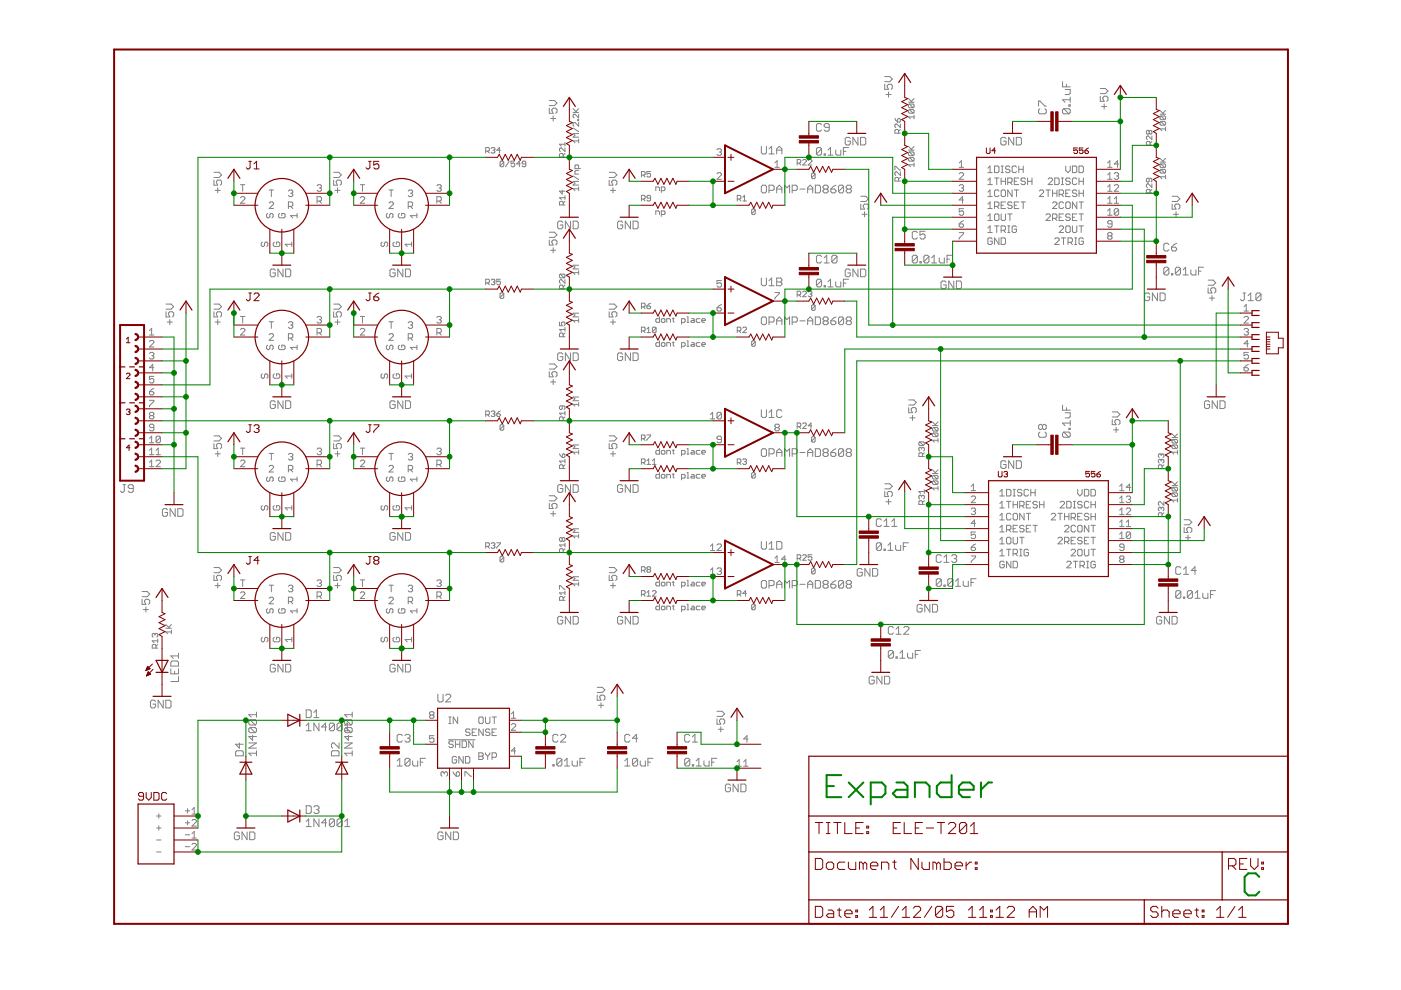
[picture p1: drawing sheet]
<svg xmlns="http://www.w3.org/2000/svg" width="297mm" height="210mm" viewBox="0 0 297 210" stroke-linecap="round" stroke-linejoin="round" font-family="sans-serif">
<g fill="#808080" stroke="#808080" stroke-width=".21">
<path d="M161.7 39.3h.5z"/>
<path d="M161.7 39.3l-.3 .2z"/>
<path d="M161.4 39.5v1.1z"/>
<path d="M161.4 40.6l.3 .3z"/>
<path d="M161.7 40.9h.5z"/>
<path d="M162.5 40.6l-.3 .3z"/>
<path d="M162.5 39.5v1.1z"/>
<path d="M162.2 39.3l.3 .2z"/>
<path d="M163 39.3v1.6z"/>
<path d="M163 39.3h.9z"/>
<path d="M163.9 39.3l.2 .2z"/>
<path d="M164.1 39.5v.6z"/>
<path d="M164.1 40.1l-.2 .3z"/>
<path d="M163 40.4h.9z"/>
<path d="M164.7 39.8v1.1z"/>
<path d="M164.7 39.8l.5-.5z"/>
<path d="M165.2 39.3l.6 .5z"/>
<path d="M165.8 39.8v1.1z"/>
<path d="M164.7 40.1h1.1z"/>
<path d="M166.3 39.3v1.6z"/>
<path d="M166.3 39.3l.6 .5z"/>
<path d="M167.4 39.3l-.5 .5z"/>
<path d="M167.4 39.3v1.6z"/>
<path d="M168 39.3v1.6z"/>
<path d="M168 39.3h.8z"/>
<path d="M168.8 39.3l.2 .2z"/>
<path d="M169 39.5v.6z"/>
<path d="M169 40.1l-.2 .3z"/>
<path d="M168 40.4h.8z"/>
<path d="M169.6 40.1h1.1z"/>
<path d="M171.2 39.8v1.1z"/>
<path d="M171.8 39.3l-.6 .5z"/>
<path d="M171.8 39.3l.5 .5z"/>
<path d="M172.3 39.8v1.1z"/>
<path d="M171.2 40.1h1.1z"/>
<path d="M172.9 39.3v1.6z"/>
<path d="M172.9 40.9h.8z"/>
<path d="M173.9 40.6l-.2 .3z"/>
<path d="M173.9 39.5v1.1z"/>
<path d="M173.7 39.3l.2 .2z"/>
<path d="M172.9 39.3h.8z"/>
<path d="M174.5 39.5l.3-.2z"/>
<path d="M174.8 39.3h.5z"/>
<path d="M175.3 39.3l.3 .2z"/>
<path d="M175.6 39.5v.3z"/>
<path d="M175.3 40.1l.3-.3z"/>
<path d="M175.3 40.1l.3 .3z"/>
<path d="M175.6 40.4v.2z"/>
<path d="M175.6 40.6l-.3 .3z"/>
<path d="M174.8 40.9h.5z"/>
<path d="M174.5 40.6l.3 .3z"/>
<path d="M174.5 40.4v.2z"/>
<path d="M174.5 40.4l.3-.3z"/>
<path d="M174.5 39.8l.3 .3z"/>
<path d="M174.5 39.5v.3z"/>
<path d="M174.8 40.1h.5z"/>
<path d="M176.7 39.5l.5-.2z"/>
<path d="M176.7 39.5l-.6 .6z"/>
<path d="M176.1 40.1v.5z"/>
<path d="M176.1 40.6l.3 .3z"/>
<path d="M176.4 40.9h.6z"/>
<path d="M177 40.9l.2-.3z"/>
<path d="M177.2 40.4v.2z"/>
<path d="M177 40.1l.2 .3z"/>
<path d="M176.1 40.1h.9z"/>
<path d="M177.8 39.5v1.1z"/>
<path d="M178.1 39.3l-.3 .2z"/>
<path d="M178.1 39.3h.5z"/>
<path d="M178.6 39.3l.3 .2z"/>
<path d="M178.9 39.5v1.1z"/>
<path d="M178.9 40.6l-.3 .3z"/>
<path d="M178.1 40.9h.5z"/>
<path d="M177.8 40.6l.3 .3z"/>
<path d="M178.9 39.5l-1.1 1.1z"/>
<path d="M179.4 39.5l.3-.2z"/>
<path d="M179.7 39.3h.5z"/>
<path d="M180.2 39.3l.3 .2z"/>
<path d="M180.5 39.5v.3z"/>
<path d="M180.5 39.8l-.3 .3z"/>
<path d="M180.2 40.1l.3 .3z"/>
<path d="M180.5 40.4v.2z"/>
<path d="M180.2 40.9l.3-.3z"/>
<path d="M179.7 40.9h.5z"/>
<path d="M179.4 40.6l.3 .3z"/>
<path d="M179.4 40.4v.2z"/>
<path d="M179.4 40.4l.3-.3z"/>
<path d="M179.4 39.8l.3 .3z"/>
<path d="M179.4 39.5v.3z"/>
<path d="M179.7 40.1h.5z"/>
<path d="M161.7 67.2h.5z"/>
<path d="M161.7 67.2l-.3 .3z"/>
<path d="M161.4 67.5v1.1z"/>
<path d="M161.4 68.6l.3 .2z"/>
<path d="M161.7 68.8h.5z"/>
<path d="M162.5 68.6l-.3 .2z"/>
<path d="M162.5 67.5v1.1z"/>
<path d="M162.2 67.2l.3 .3z"/>
<path d="M163 67.2v1.6z"/>
<path d="M163 67.2h.9z"/>
<path d="M163.9 67.2l.2 .3z"/>
<path d="M164.1 67.5v.5z"/>
<path d="M164.1 68l-.2 .3z"/>
<path d="M163 68.3h.9z"/>
<path d="M164.7 67.8v1z"/>
<path d="M164.7 67.8l.5-.6z"/>
<path d="M165.2 67.2l.6 .6z"/>
<path d="M165.8 67.8v1z"/>
<path d="M164.7 68h1.1z"/>
<path d="M166.3 67.2v1.6z"/>
<path d="M166.3 67.2l.6 .6z"/>
<path d="M167.4 67.2l-.5 .6z"/>
<path d="M167.4 67.2v1.6z"/>
<path d="M168 67.2v1.6z"/>
<path d="M168 67.2h.8z"/>
<path d="M168.8 67.2l.2 .3z"/>
<path d="M169 67.5v.5z"/>
<path d="M168.8 68.3l.2-.3z"/>
<path d="M168 68.3h.8z"/>
<path d="M169.6 68h1.1z"/>
<path d="M171.2 67.8v1z"/>
<path d="M171.8 67.2l-.6 .6z"/>
<path d="M171.8 67.2l.5 .6z"/>
<path d="M172.3 67.8v1z"/>
<path d="M171.2 68h1.1z"/>
<path d="M172.9 67.2v1.6z"/>
<path d="M172.9 68.8h.8z"/>
<path d="M173.9 68.6l-.2 .2z"/>
<path d="M173.9 67.5v1.1z"/>
<path d="M173.7 67.2l.2 .3z"/>
<path d="M172.9 67.2h.8z"/>
<path d="M174.5 67.5l.3-.3z"/>
<path d="M174.8 67.2h.5z"/>
<path d="M175.3 67.2l.3 .3z"/>
<path d="M175.6 67.5v.3z"/>
<path d="M175.6 67.8l-.3 .2z"/>
<path d="M175.3 68l.3 .3z"/>
<path d="M175.6 68.3v.3z"/>
<path d="M175.6 68.6l-.3 .2z"/>
<path d="M174.8 68.8h.5z"/>
<path d="M174.5 68.6l.3 .2z"/>
<path d="M174.5 68.3v.3z"/>
<path d="M174.5 68.3l.3-.3z"/>
<path d="M174.5 67.8l.3 .2z"/>
<path d="M174.5 67.5v.3z"/>
<path d="M174.8 68h.5z"/>
<path d="M176.7 67.5l.5-.3z"/>
<path d="M176.7 67.5l-.6 .5z"/>
<path d="M176.1 68v.6z"/>
<path d="M176.1 68.6l.3 .2z"/>
<path d="M176.4 68.8h.6z"/>
<path d="M177 68.8l.2-.2z"/>
<path d="M177.2 68.3v.3z"/>
<path d="M177 68l.2 .3z"/>
<path d="M176.1 68h.9z"/>
<path d="M177.8 67.5v1.1z"/>
<path d="M178.1 67.2l-.3 .3z"/>
<path d="M178.1 67.2h.5z"/>
<path d="M178.6 67.2l.3 .3z"/>
<path d="M178.9 67.5v1.1z"/>
<path d="M178.9 68.6l-.3 .2z"/>
<path d="M178.1 68.8h.5z"/>
<path d="M177.8 68.6l.3 .2z"/>
<path d="M178.9 67.5l-1.1 1.1z"/>
<path d="M179.4 67.5l.3-.3z"/>
<path d="M179.7 67.2h.5z"/>
<path d="M180.2 67.2l.3 .3z"/>
<path d="M180.5 67.5v.3z"/>
<path d="M180.5 67.8l-.3 .2z"/>
<path d="M180.2 68l.3 .3z"/>
<path d="M180.5 68.3v.3z"/>
<path d="M180.2 68.8l.3-.2z"/>
<path d="M179.7 68.8h.5z"/>
<path d="M179.4 68.6l.3 .2z"/>
<path d="M179.4 68.3v.3z"/>
<path d="M179.4 68.3l.3-.3z"/>
<path d="M179.4 67.8l.3 .2z"/>
<path d="M179.4 67.5v.3z"/>
<path d="M179.7 68h.5z"/>
<path d="M161.7 95.1h.5z"/>
<path d="M161.7 95.1l-.3 .3z"/>
<path d="M161.4 95.4v1.1z"/>
<path d="M161.4 96.5l.3 .3z"/>
<path d="M161.7 96.8h.5z"/>
<path d="M162.5 96.5l-.3 .3z"/>
<path d="M162.5 95.4v1.1z"/>
<path d="M162.2 95.1l.3 .3z"/>
<path d="M163 95.1v1.7z"/>
<path d="M163 95.1h.9z"/>
<path d="M163.9 95.1l.2 .3z"/>
<path d="M164.1 95.4v.5z"/>
<path d="M164.1 95.9l-.2 .3z"/>
<path d="M163 96.2h.9z"/>
<path d="M164.7 95.7v1.1z"/>
<path d="M164.7 95.7l.5-.6z"/>
<path d="M165.2 95.1l.6 .6z"/>
<path d="M165.8 95.7v1.1z"/>
<path d="M164.7 95.9h1.1z"/>
<path d="M166.3 95.1v1.7z"/>
<path d="M166.3 95.1l.6 .6z"/>
<path d="M166.9 95.7l.5-.6z"/>
<path d="M167.4 95.1v1.7z"/>
<path d="M168 95.1v1.7z"/>
<path d="M168 95.1h.8z"/>
<path d="M168.8 95.1l.2 .3z"/>
<path d="M169 95.4v.5z"/>
<path d="M169 95.9l-.2 .3z"/>
<path d="M168 96.2h.8z"/>
<path d="M169.6 95.9h1.1z"/>
<path d="M171.2 95.7v1.1z"/>
<path d="M171.2 95.7l.6-.6z"/>
<path d="M171.8 95.1l.5 .6z"/>
<path d="M172.3 95.7v1.1z"/>
<path d="M171.2 95.9h1.1z"/>
<path d="M172.9 95.1v1.7z"/>
<path d="M172.9 96.8h.8z"/>
<path d="M173.9 96.5l-.2 .3z"/>
<path d="M173.9 95.4v1.1z"/>
<path d="M173.7 95.1l.2 .3z"/>
<path d="M172.9 95.1h.8z"/>
<path d="M174.5 95.4l.3-.3z"/>
<path d="M174.8 95.1h.5z"/>
<path d="M175.3 95.1l.3 .3z"/>
<path d="M175.6 95.4v.3z"/>
<path d="M175.6 95.7l-.3 .2z"/>
<path d="M175.3 95.9l.3 .3z"/>
<path d="M175.6 96.2v.3z"/>
<path d="M175.6 96.5l-.3 .3z"/>
<path d="M174.8 96.8h.5z"/>
<path d="M174.5 96.5l.3 .3z"/>
<path d="M174.5 96.2v.3z"/>
<path d="M174.5 96.2l.3-.3z"/>
<path d="M174.5 95.7l.3 .2z"/>
<path d="M174.5 95.4v.3z"/>
<path d="M174.8 95.9h.5z"/>
<path d="M176.7 95.4l.5-.3z"/>
<path d="M176.7 95.4l-.6 .5z"/>
<path d="M176.1 95.9v.6z"/>
<path d="M176.1 96.5l.3 .3z"/>
<path d="M176.4 96.8h.6z"/>
<path d="M177 96.8l.2-.3z"/>
<path d="M177.2 96.2v.3z"/>
<path d="M177 95.9l.2 .3z"/>
<path d="M176.1 95.9h.9z"/>
<path d="M177.8 95.4v1.1z"/>
<path d="M178.1 95.1l-.3 .3z"/>
<path d="M178.1 95.1h.5z"/>
<path d="M178.6 95.1l.3 .3z"/>
<path d="M178.9 95.4v1.1z"/>
<path d="M178.9 96.5l-.3 .3z"/>
<path d="M178.1 96.8h.5z"/>
<path d="M177.8 96.5l.3 .3z"/>
<path d="M177.8 96.5l1.1-1.1z"/>
<path d="M179.4 95.4l.3-.3z"/>
<path d="M179.7 95.1h.5z"/>
<path d="M180.2 95.1l.3 .3z"/>
<path d="M180.5 95.4v.3z"/>
<path d="M180.5 95.7l-.3 .2z"/>
<path d="M180.2 95.9l.3 .3z"/>
<path d="M180.5 96.2v.3z"/>
<path d="M180.5 96.5l-.3 .3z"/>
<path d="M179.7 96.8h.5z"/>
<path d="M179.4 96.5l.3 .3z"/>
<path d="M179.4 96.2v.3z"/>
<path d="M179.4 96.2l.3-.3z"/>
<path d="M179.4 95.7l.3 .2z"/>
<path d="M179.4 95.4v.3z"/>
<path d="M179.7 95.9h.5z"/>
<path d="M161.7 123.1h.5z"/>
<path d="M161.4 123.3l.3-.2z"/>
<path d="M161.4 123.3v1.1z"/>
<path d="M161.4 124.4l.3 .3z"/>
<path d="M161.7 124.7h.5z"/>
<path d="M162.2 124.7l.3-.3z"/>
<path d="M162.5 123.3v1.1z"/>
<path d="M162.2 123.1l.3 .2z"/>
<path d="M163 123.1v1.6z"/>
<path d="M163 123.1h.9z"/>
<path d="M163.9 123.1l.2 .2z"/>
<path d="M164.1 123.3v.6z"/>
<path d="M164.1 123.9l-.2 .3z"/>
<path d="M163 124.2h.9z"/>
<path d="M164.7 123.6v1.1z"/>
<path d="M164.7 123.6l.5-.5z"/>
<path d="M165.2 123.1l.6 .5z"/>
<path d="M165.8 123.6v1.1z"/>
<path d="M164.7 123.9h1.1z"/>
<path d="M166.3 123.1v1.6z"/>
<path d="M166.3 123.1l.6 .5z"/>
<path d="M166.9 123.6l.5-.5z"/>
<path d="M167.4 123.1v1.6z"/>
<path d="M168 123.1v1.6z"/>
<path d="M168 123.1h.8z"/>
<path d="M168.8 123.1l.2 .2z"/>
<path d="M169 123.3v.6z"/>
<path d="M169 123.9l-.2 .3z"/>
<path d="M168 124.2h.8z"/>
<path d="M169.6 123.9h1.1z"/>
<path d="M171.2 123.6v1.1z"/>
<path d="M171.2 123.6l.6-.5z"/>
<path d="M171.8 123.1l.5 .5z"/>
<path d="M172.3 123.6v1.1z"/>
<path d="M171.2 123.9h1.1z"/>
<path d="M172.9 123.1v1.6z"/>
<path d="M172.9 124.7h.8z"/>
<path d="M173.9 124.4l-.2 .3z"/>
<path d="M173.9 123.3v1.1z"/>
<path d="M173.7 123.1l.2 .2z"/>
<path d="M172.9 123.1h.8z"/>
<path d="M174.5 123.3l.3-.2z"/>
<path d="M174.8 123.1h.5z"/>
<path d="M175.3 123.1l.3 .2z"/>
<path d="M175.6 123.3v.3z"/>
<path d="M175.6 123.6l-.3 .3z"/>
<path d="M175.3 123.9l.3 .3z"/>
<path d="M175.6 124.2v.2z"/>
<path d="M175.3 124.7l.3-.3z"/>
<path d="M174.8 124.7h.5z"/>
<path d="M174.5 124.4l.3 .3z"/>
<path d="M174.5 124.2v.2z"/>
<path d="M174.5 124.2l.3-.3z"/>
<path d="M174.5 123.6l.3 .3z"/>
<path d="M174.5 123.3v.3z"/>
<path d="M174.8 123.9h.5z"/>
<path d="M176.7 123.3l.5-.2z"/>
<path d="M176.7 123.3l-.6 .6z"/>
<path d="M176.1 123.9v.5z"/>
<path d="M176.1 124.4l.3 .3z"/>
<path d="M176.4 124.7h.6z"/>
<path d="M177 124.7l.2-.3z"/>
<path d="M177.2 124.2v.2z"/>
<path d="M177 123.9l.2 .3z"/>
<path d="M176.1 123.9h.9z"/>
<path d="M177.8 123.3v1.1z"/>
<path d="M177.8 123.3l.3-.2z"/>
<path d="M178.1 123.1h.5z"/>
<path d="M178.6 123.1l.3 .2z"/>
<path d="M178.9 123.3v1.1z"/>
<path d="M178.9 124.4l-.3 .3z"/>
<path d="M178.1 124.7h.5z"/>
<path d="M177.8 124.4l.3 .3z"/>
<path d="M178.9 123.3l-1.1 1.1z"/>
<path d="M179.4 123.3l.3-.2z"/>
<path d="M179.7 123.1h.5z"/>
<path d="M180.2 123.1l.3 .2z"/>
<path d="M180.5 123.3v.3z"/>
<path d="M180.5 123.6l-.3 .3z"/>
<path d="M180.2 123.9l.3 .3z"/>
<path d="M180.5 124.2v.2z"/>
<path d="M180.2 124.7l.3-.3z"/>
<path d="M179.7 124.7h.5z"/>
<path d="M179.4 124.4l.3 .3z"/>
<path d="M179.4 124.2v.2z"/>
<path d="M179.4 124.2l.3-.3z"/>
<path d="M179.4 123.6l.3 .3z"/>
<path d="M179.4 123.3v.3z"/>
<path d="M179.7 123.9h.5z"/>
<path d="M257 62.7v1.1z"/>
<path d="M256.4 63.2h1.1z"/>
<path d="M256.1 61v1.1z"/>
<path d="M256.1 62.1h.9z"/>
<path d="M256.7 61.6l.3 .5z"/>
<path d="M256.7 61.3v.3z"/>
<path d="M256.7 61.3l.3-.3z"/>
<path d="M257 61h.5z"/>
<path d="M257.5 61l.3 .3z"/>
<path d="M257.8 61.3v.5z"/>
<path d="M257.8 61.8l-.3 .3z"/>
<path d="M256.1 60.5h1.1z"/>
<path d="M257.2 60.5l.6-.6z"/>
<path d="M257.2 59.4l.6 .5z"/>
<path d="M256.1 59.4h1.1z"/>
<path d="M256.2 85l.3 .3z"/>
<path d="M255.7 85h.5z"/>
<path d="M255.7 85l-.3 .3z"/>
<path d="M255.4 85.3v1z"/>
<path d="M255.4 86.3l.3 .3z"/>
<path d="M255.7 86.6h.5z"/>
<path d="M256.5 86.3l-.3 .3z"/>
<path d="M256.5 85.8v.5z"/>
<path d="M255.9 85.8h.6z"/>
<path d="M257 85v1.6z"/>
<path d="M257 85l1.1 1.6z"/>
<path d="M258.1 85v1.6z"/>
<path d="M258.7 85v1.6z"/>
<path d="M258.7 86.6h.8z"/>
<path d="M259.5 86.6l.2-.3z"/>
<path d="M259.7 85.3v1z"/>
<path d="M259.5 85l.2 .3z"/>
<path d="M258.7 85h.8z"/>
<path d="M35.2 107.8l.3 .3z"/>
<path d="M34.7 107.8h.5z"/>
<path d="M34.4 108.1l.3-.3z"/>
<path d="M34.4 108.1v1.1z"/>
<path d="M34.4 109.2l.3 .3z"/>
<path d="M34.7 109.5h.5z"/>
<path d="M35.5 109.2l-.3 .3z"/>
<path d="M35.5 108.6v.6z"/>
<path d="M35 108.6h.5z"/>
<path d="M36.1 107.8v1.7z"/>
<path d="M36.1 107.8l1 1.7z"/>
<path d="M37.1 107.8v1.7z"/>
<path d="M37.7 107.8v1.7z"/>
<path d="M37.7 109.5h.8z"/>
<path d="M38.5 109.5l.3-.3z"/>
<path d="M38.8 108.1v1.1z"/>
<path d="M38.5 107.8l.3 .3z"/>
<path d="M37.7 107.8h.8z"/>
<path d="M36 67.8v1z"/>
<path d="M35.5 68.3h1.1z"/>
<path d="M35.2 66.1v1.1z"/>
<path d="M35.2 67.2h.8z"/>
<path d="M35.7 66.7l.3 .5z"/>
<path d="M35.7 66.4v.3z"/>
<path d="M35.7 66.4l.3-.3z"/>
<path d="M36 66.1h.6z"/>
<path d="M36.6 66.1l.2 .3z"/>
<path d="M36.8 66.4v.5z"/>
<path d="M36.6 67.2l.2-.3z"/>
<path d="M35.2 65.6h1.1z"/>
<path d="M36.3 65.6l.5-.6z"/>
<path d="M36.3 64.5l.5 .5z"/>
<path d="M35.2 64.5h1.1z"/>
<path d="M145.2 161.1v1z"/>
<path d="M145.2 161.1l.2-.3z"/>
<path d="M145.4 160.8h.6z"/>
<path d="M146 160.8l.2 .3z"/>
<path d="M146.2 161.1v1z"/>
<path d="M146.2 162.1l-.2 .3z"/>
<path d="M145.4 162.4h.6z"/>
<path d="M145.2 162.1l.2 .3z"/>
<path d="M145.2 162.1l1-1z"/>
<path d="M146.8 162.1v.3z"/>
<path d="M146.8 162.1h.3z"/>
<path d="M147.1 162.1v.3z"/>
<path d="M146.8 162.4h.3z"/>
<path d="M147.6 161.3l.6-.5z"/>
<path d="M148.2 160.8v1.6z"/>
<path d="M147.6 162.4h1.1z"/>
<path d="M149.2 161.3v.8z"/>
<path d="M149.2 162.1l.3 .3z"/>
<path d="M149.5 162.4h.8z"/>
<path d="M150.3 161.3v1.1z"/>
<path d="M150.9 160.8v1.6z"/>
<path d="M150.9 160.8h1.1z"/>
<path d="M150.9 161.6h.5z"/>
<path d="M46.2 39.8v1.1z"/>
<path d="M45.6 40.4h1.1z"/>
<path d="M45.4 38.2v1.1z"/>
<path d="M45.4 39.3h.8z"/>
<path d="M45.9 38.7l.3 .6z"/>
<path d="M45.9 38.5v.2z"/>
<path d="M45.9 38.5l.3-.3z"/>
<path d="M46.2 38.2h.5z"/>
<path d="M46.7 38.2l.3 .3z"/>
<path d="M47 38.5v.5z"/>
<path d="M47 39l-.3 .3z"/>
<path d="M45.4 37.6h1z"/>
<path d="M47 37.1l-.6 .5z"/>
<path d="M46.4 36.5l.6 .6z"/>
<path d="M45.4 36.5h1z"/>
<path d="M46.2 67.8v1z"/>
<path d="M45.6 68.3h1.1z"/>
<path d="M45.4 66.1v1.1z"/>
<path d="M45.4 67.2h.8z"/>
<path d="M45.9 66.7l.3 .5z"/>
<path d="M45.9 66.4v.3z"/>
<path d="M45.9 66.4l.3-.3z"/>
<path d="M46.2 66.1h.5z"/>
<path d="M46.7 66.1l.3 .3z"/>
<path d="M47 66.4v.5z"/>
<path d="M47 66.9l-.3 .3z"/>
<path d="M45.4 65.6h1z"/>
<path d="M47 65l-.6 .6z"/>
<path d="M46.4 64.5l.6 .5z"/>
<path d="M45.4 64.5h1z"/>
<path d="M46.2 95.7v1.1z"/>
<path d="M45.6 96.2h1.1z"/>
<path d="M45.4 94v1.1z"/>
<path d="M45.4 95.1h.8z"/>
<path d="M45.9 94.6l.3 .5z"/>
<path d="M45.9 94.3v.3z"/>
<path d="M45.9 94.3l.3-.3z"/>
<path d="M46.2 94h.5z"/>
<path d="M46.7 94l.3 .3z"/>
<path d="M47 94.3v.6z"/>
<path d="M47 94.9l-.3 .2z"/>
<path d="M45.4 93.5h1z"/>
<path d="M47 92.9l-.6 .6z"/>
<path d="M46.4 92.4l.6 .5z"/>
<path d="M45.4 92.4h1z"/>
<path d="M46.2 123.6v1.1z"/>
<path d="M45.6 124.2h1.1z"/>
<path d="M45.4 122v1.1z"/>
<path d="M45.4 123.1h.8z"/>
<path d="M45.9 122.5l.3 .6z"/>
<path d="M45.9 122.3v.2z"/>
<path d="M45.9 122.3l.3-.3z"/>
<path d="M46.2 122h.5z"/>
<path d="M46.7 122l.3 .3z"/>
<path d="M47 122.3v.5z"/>
<path d="M47 122.8l-.3 .3z"/>
<path d="M45.4 121.4h1z"/>
<path d="M47 120.9l-.6 .5z"/>
<path d="M46.4 120.3l.6 .6z"/>
<path d="M45.4 120.3h1z"/>
<path d="M71.6 39.8v1.1z"/>
<path d="M71 40.4h1.1z"/>
<path d="M70.7 38.2v1.1z"/>
<path d="M70.7 39.3h.9z"/>
<path d="M71.3 38.7l.3 .6z"/>
<path d="M71.3 38.5v.2z"/>
<path d="M71.3 38.5l.3-.3z"/>
<path d="M71.6 38.2h.5z"/>
<path d="M72.1 38.2l.3 .3z"/>
<path d="M72.4 38.5v.5z"/>
<path d="M72.1 39.3l.3-.3z"/>
<path d="M70.7 37.6h1.1z"/>
<path d="M72.4 37.1l-.6 .5z"/>
<path d="M71.8 36.5l.6 .6z"/>
<path d="M70.7 36.5h1.1z"/>
<path d="M71.6 67.8v1z"/>
<path d="M71 68.3h1.1z"/>
<path d="M70.7 66.1v1.1z"/>
<path d="M70.7 67.2h.9z"/>
<path d="M71.3 66.7l.3 .5z"/>
<path d="M71.3 66.4v.3z"/>
<path d="M71.3 66.4l.3-.3z"/>
<path d="M71.6 66.1h.5z"/>
<path d="M72.1 66.1l.3 .3z"/>
<path d="M72.4 66.4v.5z"/>
<path d="M72.1 67.2l.3-.3z"/>
<path d="M70.7 65.6h1.1z"/>
<path d="M71.8 65.6l.6-.6z"/>
<path d="M71.8 64.5l.6 .5z"/>
<path d="M70.7 64.5h1.1z"/>
<path d="M71.6 95.7v1.1z"/>
<path d="M71 96.2h1.1z"/>
<path d="M70.7 94v1.1z"/>
<path d="M70.7 95.1h.9z"/>
<path d="M71.3 94.6l.3 .5z"/>
<path d="M71.3 94.3v.3z"/>
<path d="M71.3 94.3l.3-.3z"/>
<path d="M71.6 94h.5z"/>
<path d="M72.1 94l.3 .3z"/>
<path d="M72.4 94.3v.6z"/>
<path d="M72.1 95.1l.3-.2z"/>
<path d="M70.7 93.5h1.1z"/>
<path d="M72.4 92.9l-.6 .6z"/>
<path d="M71.8 92.4l.6 .5z"/>
<path d="M70.7 92.4h1.1z"/>
<path d="M71.6 123.6v1.1z"/>
<path d="M71 124.2h1.1z"/>
<path d="M70.7 122v1.1z"/>
<path d="M70.7 123.1h.9z"/>
<path d="M71.3 122.5l.3 .6z"/>
<path d="M71.3 122.3v.2z"/>
<path d="M71.6 122l-.3 .3z"/>
<path d="M71.6 122h.5z"/>
<path d="M72.1 122l.3 .3z"/>
<path d="M72.4 122.3v.5z"/>
<path d="M72.1 123.1l.3-.3z"/>
<path d="M70.7 121.4h1.1z"/>
<path d="M72.4 120.9l-.6 .5z"/>
<path d="M71.8 120.3l.6 .6z"/>
<path d="M70.7 120.3h1.1z"/>
<path d="M152.8 154.1v1.1z"/>
<path d="M152.3 154.6h1.1z"/>
<path d="M152 152.4v1.1z"/>
<path d="M152 153.5h.8z"/>
<path d="M152.5 153l.3 .5z"/>
<path d="M152.5 152.7v.3z"/>
<path d="M152.8 152.4l-.3 .3z"/>
<path d="M152.8 152.4h.6z"/>
<path d="M153.4 152.4l.2 .3z"/>
<path d="M153.6 152.7v.6z"/>
<path d="M153.6 153.3l-.2 .2z"/>
<path d="M152 151.9h1.1z"/>
<path d="M153.1 151.9l.5-.5z"/>
<path d="M153.1 150.8l.5 .6z"/>
<path d="M152 150.8h1.1z"/>
<path d="M154.6 166.2l.3 .3z"/>
<path d="M154.1 166.2h.5z"/>
<path d="M154.1 166.2l-.3 .3z"/>
<path d="M153.8 166.5v1.1z"/>
<path d="M153.8 167.6l.3 .3z"/>
<path d="M154.1 167.9h.5z"/>
<path d="M154.6 167.9l.3-.3z"/>
<path d="M154.9 167v.6z"/>
<path d="M154.3 167h.6z"/>
<path d="M155.4 166.2v1.7z"/>
<path d="M155.4 166.2l1.1 1.7z"/>
<path d="M156.5 166.2v1.7z"/>
<path d="M157.1 166.2v1.7z"/>
<path d="M157.1 167.9h.8z"/>
<path d="M157.9 167.9l.3-.3z"/>
<path d="M158.2 166.5v1.1z"/>
<path d="M157.9 166.2l.3 .3z"/>
<path d="M157.1 166.2h.8z"/>
<path d="M83.5 140.8l.3 .3z"/>
<path d="M83 140.8h.5z"/>
<path d="M83 140.8l-.3 .3z"/>
<path d="M82.7 141.1v1.1z"/>
<path d="M82.7 142.2l.3 .3z"/>
<path d="M83 142.5h.5z"/>
<path d="M83.5 142.5l.3-.3z"/>
<path d="M83.8 141.7v.5z"/>
<path d="M83.2 141.7h.6z"/>
<path d="M84.3 140.8v1.7z"/>
<path d="M84.3 140.8l1.1 1.7z"/>
<path d="M85.4 140.8v1.7z"/>
<path d="M86 140.8v1.7z"/>
<path d="M86 142.5h.8z"/>
<path d="M86.8 142.5l.2-.3z"/>
<path d="M87 141.1v1.1z"/>
<path d="M86.8 140.8l.2 .3z"/>
<path d="M86 140.8h.8z"/>
<path d="M83.5 112.9l.3 .3z"/>
<path d="M83 112.9h.5z"/>
<path d="M82.7 113.2l.3-.3z"/>
<path d="M82.7 113.2v1.1z"/>
<path d="M82.7 114.3l.3 .2z"/>
<path d="M83 114.5h.5z"/>
<path d="M83.5 114.5l.3-.2z"/>
<path d="M83.8 113.7v.6z"/>
<path d="M83.2 113.7h.6z"/>
<path d="M84.3 112.9v1.6z"/>
<path d="M84.3 112.9l1.1 1.6z"/>
<path d="M85.4 112.9v1.6z"/>
<path d="M86 112.9v1.6z"/>
<path d="M86 114.5h.8z"/>
<path d="M86.8 114.5l.2-.2z"/>
<path d="M87 113.2v1.1z"/>
<path d="M86.8 112.9l.2 .3z"/>
<path d="M86 112.9h.8z"/>
<path d="M83.5 85l.3 .3z"/>
<path d="M83 85h.5z"/>
<path d="M83 85l-.3 .3z"/>
<path d="M82.7 85.3v1z"/>
<path d="M82.7 86.3l.3 .3z"/>
<path d="M83 86.6h.5z"/>
<path d="M83.8 86.3l-.3 .3z"/>
<path d="M83.8 85.8v.5z"/>
<path d="M83.2 85.8h.6z"/>
<path d="M84.3 85v1.6z"/>
<path d="M84.3 85l1.1 1.6z"/>
<path d="M85.4 85v1.6z"/>
<path d="M86 85v1.6z"/>
<path d="M86 86.6h.8z"/>
<path d="M86.8 86.6l.2-.3z"/>
<path d="M87 85.3v1z"/>
<path d="M86.8 85l.2 .3z"/>
<path d="M86 85h.8z"/>
<path d="M83.5 57l.3 .3z"/>
<path d="M83 57h.5z"/>
<path d="M83 57l-.3 .3z"/>
<path d="M82.7 57.3v1.1z"/>
<path d="M82.7 58.4l.3 .3z"/>
<path d="M83 58.7h.5z"/>
<path d="M83.8 58.4l-.3 .3z"/>
<path d="M83.8 57.9v.5z"/>
<path d="M83.2 57.9h.6z"/>
<path d="M84.3 57v1.7z"/>
<path d="M84.3 57l1.1 1.7z"/>
<path d="M85.4 57v1.7z"/>
<path d="M86 57v1.7z"/>
<path d="M86 58.7h.8z"/>
<path d="M86.8 58.7l.2-.3z"/>
<path d="M87 57.3v1.1z"/>
<path d="M86.8 57l.2 .3z"/>
<path d="M86 57h.8z"/>
<path d="M58.1 140.8l.3 .3z"/>
<path d="M57.6 140.8h.5z"/>
<path d="M57.6 140.8l-.3 .3z"/>
<path d="M57.3 141.1v1.1z"/>
<path d="M57.3 142.2l.3 .3z"/>
<path d="M57.6 142.5h.5z"/>
<path d="M58.1 142.5l.3-.3z"/>
<path d="M58.4 141.7v.5z"/>
<path d="M57.8 141.7h.6z"/>
<path d="M58.9 140.8v1.7z"/>
<path d="M58.9 140.8l1.1 1.7z"/>
<path d="M60 140.8v1.7z"/>
<path d="M60.6 140.8v1.7z"/>
<path d="M60.6 142.5h.8z"/>
<path d="M61.6 142.2l-.2 .3z"/>
<path d="M61.6 141.1v1.1z"/>
<path d="M61.4 140.8l.2 .3z"/>
<path d="M60.6 140.8h.8z"/>
<path d="M58.1 112.9l.3 .3z"/>
<path d="M57.6 112.9h.5z"/>
<path d="M57.6 112.9l-.3 .3z"/>
<path d="M57.3 113.2v1.1z"/>
<path d="M57.3 114.3l.3 .2z"/>
<path d="M57.6 114.5h.5z"/>
<path d="M58.1 114.5l.3-.2z"/>
<path d="M58.4 113.7v.6z"/>
<path d="M57.8 113.7h.6z"/>
<path d="M58.9 112.9v1.6z"/>
<path d="M58.9 112.9l1.1 1.6z"/>
<path d="M60 112.9v1.6z"/>
<path d="M60.6 112.9v1.6z"/>
<path d="M60.6 114.5h.8z"/>
<path d="M61.4 114.5l.2-.2z"/>
<path d="M61.6 113.2v1.1z"/>
<path d="M61.4 112.9l.2 .3z"/>
<path d="M60.6 112.9h.8z"/>
<path d="M58.1 85l.3 .3z"/>
<path d="M57.6 85h.5z"/>
<path d="M57.6 85l-.3 .3z"/>
<path d="M57.3 85.3v1z"/>
<path d="M57.3 86.3l.3 .3z"/>
<path d="M57.6 86.6h.5z"/>
<path d="M58.4 86.3l-.3 .3z"/>
<path d="M58.4 85.8v.5z"/>
<path d="M57.8 85.8h.6z"/>
<path d="M58.9 85v1.6z"/>
<path d="M58.9 85l1.1 1.6z"/>
<path d="M60 85v1.6z"/>
<path d="M60.6 85v1.6z"/>
<path d="M60.6 86.6h.8z"/>
<path d="M61.6 86.3l-.2 .3z"/>
<path d="M61.6 85.3v1z"/>
<path d="M61.4 85l.2 .3z"/>
<path d="M60.6 85h.8z"/>
<path d="M58.1 57l.3 .3z"/>
<path d="M57.6 57h.5z"/>
<path d="M57.6 57l-.3 .3z"/>
<path d="M57.3 57.3v1.1z"/>
<path d="M57.3 58.4l.3 .3z"/>
<path d="M57.6 58.7h.5z"/>
<path d="M58.1 58.7l.3-.3z"/>
<path d="M58.4 57.9v.5z"/>
<path d="M57.8 57.9h.6z"/>
<path d="M58.9 57v1.7z"/>
<path d="M58.9 57l1.1 1.7z"/>
<path d="M60 57v1.7z"/>
<path d="M60.6 57v1.7z"/>
<path d="M60.6 58.7h.8z"/>
<path d="M61.6 58.4l-.2 .3z"/>
<path d="M61.6 57.3v1.1z"/>
<path d="M61.4 57l.2 .3z"/>
<path d="M60.6 57h.8z"/>
<path d="M159.4 44.5v.8z"/>
<path d="M159.4 44.5l.2-.2z"/>
<path d="M159.6 44.3h.3z"/>
<path d="M159.9 44.3l.2 .2z"/>
<path d="M160.1 44.5v.8z"/>
<path d="M160.1 45.3l-.2 .2z"/>
<path d="M159.6 45.5h.3z"/>
<path d="M159.4 45.3l.2 .2z"/>
<path d="M160.1 44.5l-.7 .8z"/>
<path d="M159.4 72.5v.7z"/>
<path d="M159.4 72.5l.2-.2z"/>
<path d="M159.6 72.3h.3z"/>
<path d="M159.9 72.3l.2 .2z"/>
<path d="M160.1 72.5v.7z"/>
<path d="M160.1 73.2l-.2 .2z"/>
<path d="M159.6 73.4h.3z"/>
<path d="M159.4 73.2l.2 .2z"/>
<path d="M160.1 72.5l-.7 .7z"/>
<path d="M159.4 100.4v.8z"/>
<path d="M159.4 100.4l.2-.2z"/>
<path d="M159.6 100.2h.3z"/>
<path d="M159.9 100.2l.2 .2z"/>
<path d="M160.1 100.4v.8z"/>
<path d="M160.1 101.2l-.2 .2z"/>
<path d="M159.6 101.4h.3z"/>
<path d="M159.4 101.2l.2 .2z"/>
<path d="M160.1 100.4l-.7 .8z"/>
<path d="M159.4 128.3v.8z"/>
<path d="M159.4 128.3l.2-.2z"/>
<path d="M159.6 128.1h.3z"/>
<path d="M159.9 128.1l.2 .2z"/>
<path d="M160.1 128.3v.8z"/>
<path d="M160.1 129.1l-.2 .2z"/>
<path d="M159.6 129.3h.3z"/>
<path d="M159.4 129.1l.2 .2z"/>
<path d="M160.1 128.3l-.7 .8z"/>
<path d="M139 39.6v.8z"/>
<path d="M139 39.6h.6z"/>
<path d="M139.6 39.6l.2 .2z"/>
<path d="M139.8 39.8v.6z"/>
<path d="M140.2 39.6v1.2z"/>
<path d="M140.2 39.6h.6z"/>
<path d="M140.8 39.6l.2 .2z"/>
<path d="M141 39.8v.4z"/>
<path d="M141 40.2l-.2 .2z"/>
<path d="M140.2 40.4h.6z"/>
<path d="M139.8 67.2v1.1z"/>
<path d="M139.2 68.3h.6z"/>
<path d="M139 68.2l.2 .1z"/>
<path d="M139 67.8v.4z"/>
<path d="M139.2 67.6l-.2 .2z"/>
<path d="M139.2 67.6h.6z"/>
<path d="M140.4 68.3h.4z"/>
<path d="M141 68.2l-.2 .1z"/>
<path d="M141 67.8v.4z"/>
<path d="M140.8 67.6l.2 .2z"/>
<path d="M140.4 67.6h.4z"/>
<path d="M140.4 67.6l-.2 .2z"/>
<path d="M140.2 67.8v.4z"/>
<path d="M140.2 68.2l.2 .1z"/>
<path d="M141.4 67.6v.7z"/>
<path d="M141.4 67.6h.6z"/>
<path d="M142 67.6l.2 .2z"/>
<path d="M142.2 67.8v.5z"/>
<path d="M142.7 67.4v.8z"/>
<path d="M142.7 68.2l.2 .1z"/>
<path d="M142.5 67.6h.4z"/>
<path d="M144.5 67.6v1.1z"/>
<path d="M144.5 67.6h.6z"/>
<path d="M145.1 67.6l.2 .2z"/>
<path d="M145.3 67.8v.4z"/>
<path d="M145.3 68.2l-.2 .1z"/>
<path d="M144.5 68.3h.6z"/>
<path d="M145.7 67.2h.2z"/>
<path d="M145.9 67.2v1.1z"/>
<path d="M145.7 68.3h.3z"/>
<path d="M146.6 67.6h.4z"/>
<path d="M147 67.6l.2 .2z"/>
<path d="M147.2 67.8v.5z"/>
<path d="M146.6 68.3h.6z"/>
<path d="M146.5 68.2l.1 .1z"/>
<path d="M146.5 68.2l.1-.2z"/>
<path d="M146.6 68h.6z"/>
<path d="M147.8 67.6h.6z"/>
<path d="M147.8 67.6l-.2 .2z"/>
<path d="M147.6 67.8v.4z"/>
<path d="M147.6 68.2l.2 .1z"/>
<path d="M147.8 68.3h.6z"/>
<path d="M149 68.3h.4z"/>
<path d="M148.8 68.2l.2 .1z"/>
<path d="M148.8 67.8v.4z"/>
<path d="M149 67.6l-.2 .2z"/>
<path d="M149 67.6h.4z"/>
<path d="M149.4 67.6l.2 .2z"/>
<path d="M149.6 67.8v.2z"/>
<path d="M148.8 68h.8z"/>
<path d="M139.8 95.1v1.2z"/>
<path d="M139.2 96.3h.6z"/>
<path d="M139 96.1l.2 .2z"/>
<path d="M139 95.7v.4z"/>
<path d="M139 95.7l.2-.2z"/>
<path d="M139.2 95.5h.6z"/>
<path d="M140.4 96.3h.4z"/>
<path d="M141 96.1l-.2 .2z"/>
<path d="M141 95.7v.4z"/>
<path d="M140.8 95.5l.2 .2z"/>
<path d="M140.4 95.5h.4z"/>
<path d="M140.4 95.5l-.2 .2z"/>
<path d="M140.2 95.7v.4z"/>
<path d="M140.2 96.1l.2 .2z"/>
<path d="M141.4 95.5v.8z"/>
<path d="M141.4 95.5h.6z"/>
<path d="M142 95.5l.2 .2z"/>
<path d="M142.2 95.7v.6z"/>
<path d="M142.7 95.3v.8z"/>
<path d="M142.7 96.1l.2 .2z"/>
<path d="M142.5 95.5h.4z"/>
<path d="M144.5 95.5v1.2z"/>
<path d="M144.5 95.5h.6z"/>
<path d="M145.1 95.5l.2 .2z"/>
<path d="M145.3 95.7v.4z"/>
<path d="M145.3 96.1l-.2 .2z"/>
<path d="M144.5 96.3h.6z"/>
<path d="M145.7 95.1h.2z"/>
<path d="M145.9 95.1v1.2z"/>
<path d="M145.7 96.3h.3z"/>
<path d="M146.6 95.5h.4z"/>
<path d="M147 95.5l.2 .2z"/>
<path d="M147.2 95.7v.6z"/>
<path d="M146.6 96.3h.6z"/>
<path d="M146.5 96.1l.1 .2z"/>
<path d="M146.6 95.9l-.1 .2z"/>
<path d="M146.6 95.9h.6z"/>
<path d="M147.8 95.5h.6z"/>
<path d="M147.8 95.5l-.2 .2z"/>
<path d="M147.6 95.7v.4z"/>
<path d="M147.6 96.1l.2 .2z"/>
<path d="M147.8 96.3h.6z"/>
<path d="M149 96.3h.4z"/>
<path d="M148.8 96.1l.2 .2z"/>
<path d="M148.8 95.7v.4z"/>
<path d="M148.8 95.7l.2-.2z"/>
<path d="M149 95.5h.4z"/>
<path d="M149.4 95.5l.2 .2z"/>
<path d="M149.6 95.7v.2z"/>
<path d="M148.8 95.9h.8z"/>
<path d="M139.8 123v1.2z"/>
<path d="M139.2 124.2h.6z"/>
<path d="M139 124l.2 .2z"/>
<path d="M139 123.6v.4z"/>
<path d="M139 123.6l.2-.2z"/>
<path d="M139.2 123.4h.6z"/>
<path d="M140.4 124.2h.4z"/>
<path d="M141 124l-.2 .2z"/>
<path d="M141 123.6v.4z"/>
<path d="M140.8 123.4l.2 .2z"/>
<path d="M140.4 123.4h.4z"/>
<path d="M140.4 123.4l-.2 .2z"/>
<path d="M140.2 123.6v.4z"/>
<path d="M140.2 124l.2 .2z"/>
<path d="M141.4 123.4v.8z"/>
<path d="M141.4 123.4h.6z"/>
<path d="M142 123.4l.2 .2z"/>
<path d="M142.2 123.6v.6z"/>
<path d="M142.7 123.3v.7z"/>
<path d="M142.7 124l.2 .2z"/>
<path d="M142.5 123.4h.4z"/>
<path d="M144.5 123.4v1.2z"/>
<path d="M144.5 123.4h.6z"/>
<path d="M145.1 123.4l.2 .2z"/>
<path d="M145.3 123.6v.4z"/>
<path d="M145.3 124l-.2 .2z"/>
<path d="M144.5 124.2h.6z"/>
<path d="M145.7 123h.2z"/>
<path d="M145.9 123v1.2z"/>
<path d="M145.7 124.2h.3z"/>
<path d="M146.6 123.4h.4z"/>
<path d="M147 123.4l.2 .2z"/>
<path d="M147.2 123.6v.6z"/>
<path d="M146.6 124.2h.6z"/>
<path d="M146.5 124l.1 .2z"/>
<path d="M146.5 124l.1-.2z"/>
<path d="M146.6 123.8h.6z"/>
<path d="M147.8 123.4h.6z"/>
<path d="M147.8 123.4l-.2 .2z"/>
<path d="M147.6 123.6v.4z"/>
<path d="M147.6 124l.2 .2z"/>
<path d="M147.8 124.2h.6z"/>
<path d="M149 124.2h.4z"/>
<path d="M148.8 124l.2 .2z"/>
<path d="M148.8 123.6v.4z"/>
<path d="M148.8 123.6l.2-.2z"/>
<path d="M149 123.4h.4z"/>
<path d="M149.4 123.4l.2 .2z"/>
<path d="M149.6 123.6v.2z"/>
<path d="M148.8 123.8h.8z"/>
<path d="M139 44.7v.8z"/>
<path d="M139 44.7h.6z"/>
<path d="M139.6 44.7l.2 .2z"/>
<path d="M139.8 44.9v.6z"/>
<path d="M140.2 44.7v1.2z"/>
<path d="M140.2 44.7h.6z"/>
<path d="M140.8 44.7l.2 .2z"/>
<path d="M141 44.9v.4z"/>
<path d="M141 45.3l-.2 .2z"/>
<path d="M140.2 45.5h.6z"/>
<path d="M139.8 72.3v1.1z"/>
<path d="M139.2 73.4h.6z"/>
<path d="M139 73.2l.2 .2z"/>
<path d="M139 72.9v.3z"/>
<path d="M139.2 72.6l-.2 .3z"/>
<path d="M139.2 72.6h.6z"/>
<path d="M140.4 73.4h.4z"/>
<path d="M141 73.2l-.2 .2z"/>
<path d="M141 72.9v.3z"/>
<path d="M140.8 72.6l.2 .3z"/>
<path d="M140.4 72.6h.4z"/>
<path d="M140.4 72.6l-.2 .3z"/>
<path d="M140.2 72.9v.3z"/>
<path d="M140.2 73.2l.2 .2z"/>
<path d="M141.4 72.6v.8z"/>
<path d="M141.4 72.6h.6z"/>
<path d="M142 72.6l.2 .3z"/>
<path d="M142.2 72.9v.5z"/>
<path d="M142.7 72.5v.7z"/>
<path d="M142.7 73.2l.2 .2z"/>
<path d="M142.5 72.6h.4z"/>
<path d="M144.5 72.6v1.2z"/>
<path d="M144.5 72.6h.6z"/>
<path d="M145.1 72.6l.2 .3z"/>
<path d="M145.3 72.9v.3z"/>
<path d="M145.3 73.2l-.2 .2z"/>
<path d="M144.5 73.4h.6z"/>
<path d="M145.7 72.3h.2z"/>
<path d="M145.9 72.3v1.1z"/>
<path d="M145.7 73.4h.3z"/>
<path d="M146.6 72.6h.4z"/>
<path d="M147 72.6l.2 .3z"/>
<path d="M147.2 72.9v.5z"/>
<path d="M146.6 73.4h.6z"/>
<path d="M146.5 73.2l.1 .2z"/>
<path d="M146.5 73.2l.1-.2z"/>
<path d="M146.6 73h.6z"/>
<path d="M147.8 72.6h.6z"/>
<path d="M147.8 72.6l-.2 .3z"/>
<path d="M147.6 72.9v.3z"/>
<path d="M147.6 73.2l.2 .2z"/>
<path d="M147.8 73.4h.6z"/>
<path d="M149 73.4h.4z"/>
<path d="M148.8 73.2l.2 .2z"/>
<path d="M148.8 72.9v.3z"/>
<path d="M149 72.6l-.2 .3z"/>
<path d="M149 72.6h.4z"/>
<path d="M149.4 72.6l.2 .3z"/>
<path d="M149.6 72.9v.1z"/>
<path d="M148.8 73h.8z"/>
<path d="M139.8 100.2v1.2z"/>
<path d="M139.2 101.4h.6z"/>
<path d="M139 101.2l.2 .2z"/>
<path d="M139 100.8v.4z"/>
<path d="M139 100.8l.2-.2z"/>
<path d="M139.2 100.6h.6z"/>
<path d="M140.4 101.4h.4z"/>
<path d="M141 101.2l-.2 .2z"/>
<path d="M141 100.8v.4z"/>
<path d="M140.8 100.6l.2 .2z"/>
<path d="M140.4 100.6h.4z"/>
<path d="M140.4 100.6l-.2 .2z"/>
<path d="M140.2 100.8v.4z"/>
<path d="M140.2 101.2l.2 .2z"/>
<path d="M141.4 100.6v.8z"/>
<path d="M141.4 100.6h.6z"/>
<path d="M142 100.6l.2 .2z"/>
<path d="M142.2 100.8v.6z"/>
<path d="M142.7 100.4v.8z"/>
<path d="M142.7 101.2l.2 .2z"/>
<path d="M142.5 100.6h.4z"/>
<path d="M144.5 100.6v1.1z"/>
<path d="M144.5 100.6h.6z"/>
<path d="M145.1 100.6l.2 .2z"/>
<path d="M145.3 100.8v.4z"/>
<path d="M145.3 101.2l-.2 .2z"/>
<path d="M144.5 101.4h.6z"/>
<path d="M145.7 100.2h.2z"/>
<path d="M145.9 100.2v1.2z"/>
<path d="M145.7 101.4h.3z"/>
<path d="M146.6 100.6h.4z"/>
<path d="M147 100.6l.2 .2z"/>
<path d="M147.2 100.8v.6z"/>
<path d="M146.6 101.4h.6z"/>
<path d="M146.5 101.2l.1 .2z"/>
<path d="M146.6 101l-.1 .2z"/>
<path d="M146.6 101h.6z"/>
<path d="M147.8 100.6h.6z"/>
<path d="M147.8 100.6l-.2 .2z"/>
<path d="M147.6 100.8v.4z"/>
<path d="M147.6 101.2l.2 .2z"/>
<path d="M147.8 101.4h.6z"/>
<path d="M149 101.4h.4z"/>
<path d="M148.8 101.2l.2 .2z"/>
<path d="M148.8 100.8v.4z"/>
<path d="M148.8 100.8l.2-.2z"/>
<path d="M149 100.6h.4z"/>
<path d="M149.4 100.6l.2 .2z"/>
<path d="M149.6 100.8v.2z"/>
<path d="M148.8 101h.8z"/>
<path d="M139.8 128.1v1.2z"/>
<path d="M139.2 129.3h.6z"/>
<path d="M139 129.1l.2 .2z"/>
<path d="M139 128.7v.4z"/>
<path d="M139.2 128.5l-.2 .2z"/>
<path d="M139.2 128.5h.6z"/>
<path d="M140.4 129.3h.4z"/>
<path d="M140.8 129.3l.2-.2z"/>
<path d="M141 128.7v.4z"/>
<path d="M140.8 128.5l.2 .2z"/>
<path d="M140.4 128.5h.4z"/>
<path d="M140.4 128.5l-.2 .2z"/>
<path d="M140.2 128.7v.4z"/>
<path d="M140.2 129.1l.2 .2z"/>
<path d="M141.4 128.5v.8z"/>
<path d="M141.4 128.5h.6z"/>
<path d="M142 128.5l.2 .2z"/>
<path d="M142.2 128.7v.6z"/>
<path d="M142.7 128.3v.8z"/>
<path d="M142.7 129.1l.2 .2z"/>
<path d="M142.5 128.5h.4z"/>
<path d="M144.5 128.5v1.2z"/>
<path d="M144.5 128.5h.6z"/>
<path d="M145.1 128.5l.2 .2z"/>
<path d="M145.3 128.7v.4z"/>
<path d="M145.3 129.1l-.2 .2z"/>
<path d="M144.5 129.3h.6z"/>
<path d="M145.7 128.1h.2z"/>
<path d="M145.9 128.1v1.2z"/>
<path d="M145.7 129.3h.3z"/>
<path d="M146.6 128.5h.4z"/>
<path d="M147 128.5l.2 .2z"/>
<path d="M147.2 128.7v.6z"/>
<path d="M146.6 129.3h.6z"/>
<path d="M146.5 129.1l.1 .2z"/>
<path d="M146.5 129.1l.1-.2z"/>
<path d="M146.6 128.9h.6z"/>
<path d="M147.8 128.5h.6z"/>
<path d="M147.8 128.5l-.2 .2z"/>
<path d="M147.6 128.7v.4z"/>
<path d="M147.6 129.1l.2 .2z"/>
<path d="M147.8 129.3h.6z"/>
<path d="M149 129.3h.4z"/>
<path d="M148.8 129.1l.2 .2z"/>
<path d="M148.8 128.7v.4z"/>
<path d="M148.8 128.7l.2-.2z"/>
<path d="M149 128.5h.4z"/>
<path d="M149.4 128.5l.2 .2z"/>
<path d="M149.6 128.7v.2z"/>
<path d="M148.8 128.9h.8z"/>
<path d="M130 39.8v1.1z"/>
<path d="M129.4 40.4h1.1z"/>
<path d="M129.2 38.2v1.1z"/>
<path d="M129.2 39.3h.8z"/>
<path d="M129.7 38.7l.3 .6z"/>
<path d="M129.7 38.5v.2z"/>
<path d="M130 38.2l-.3 .3z"/>
<path d="M130 38.2h.5z"/>
<path d="M130.5 38.2l.3 .3z"/>
<path d="M130.8 38.5v.5z"/>
<path d="M130.5 39.3l.3-.3z"/>
<path d="M129.2 37.6h1z"/>
<path d="M130.2 37.6l.6-.5z"/>
<path d="M130.2 36.5l.6 .6z"/>
<path d="M129.2 36.5h1z"/>
<path d="M130 67.8v1z"/>
<path d="M129.4 68.3h1.1z"/>
<path d="M129.2 66.1v1.1z"/>
<path d="M129.2 67.2h.8z"/>
<path d="M129.7 66.7l.3 .5z"/>
<path d="M129.7 66.4v.3z"/>
<path d="M130 66.1l-.3 .3z"/>
<path d="M130 66.1h.5z"/>
<path d="M130.5 66.1l.3 .3z"/>
<path d="M130.8 66.4v.5z"/>
<path d="M130.5 67.2l.3-.3z"/>
<path d="M129.2 65.6h1z"/>
<path d="M130.2 65.6l.6-.6z"/>
<path d="M130.2 64.5l.6 .5z"/>
<path d="M129.2 64.5h1z"/>
<path d="M130 95.7v1.1z"/>
<path d="M129.4 96.2h1.1z"/>
<path d="M129.2 94v1.1z"/>
<path d="M129.2 95.1h.8z"/>
<path d="M129.7 94.6l.3 .5z"/>
<path d="M129.7 94.3v.3z"/>
<path d="M130 94l-.3 .3z"/>
<path d="M130 94h.5z"/>
<path d="M130.5 94l.3 .3z"/>
<path d="M130.8 94.3v.6z"/>
<path d="M130.5 95.1l.3-.2z"/>
<path d="M129.2 93.5h1z"/>
<path d="M130.2 93.5l.6-.6z"/>
<path d="M130.2 92.4l.6 .5z"/>
<path d="M129.2 92.4h1z"/>
<path d="M130 123.6v1.1z"/>
<path d="M129.4 124.2h1.1z"/>
<path d="M129.2 122v1.1z"/>
<path d="M129.2 123.1h.8z"/>
<path d="M129.7 122.5l.3 .6z"/>
<path d="M129.7 122.3v.2z"/>
<path d="M130 122l-.3 .3z"/>
<path d="M130 122h.5z"/>
<path d="M130.5 122l.3 .3z"/>
<path d="M130.8 122.3v.5z"/>
<path d="M130.5 123.1l.3-.3z"/>
<path d="M129.2 121.4h1z"/>
<path d="M130.2 121.4l.6-.5z"/>
<path d="M130.2 120.3l.6 .6z"/>
<path d="M129.2 120.3h1z"/>
<path d="M131.7 46.9l.3 .3z"/>
<path d="M131.2 46.9h.5z"/>
<path d="M131.2 46.9l-.3 .3z"/>
<path d="M130.9 47.2v1z"/>
<path d="M130.9 48.2l.3 .3z"/>
<path d="M131.2 48.5h.5z"/>
<path d="M132 48.2l-.3 .3z"/>
<path d="M132 47.7v.5z"/>
<path d="M131.5 47.7h.5z"/>
<path d="M132.6 46.9v1.6z"/>
<path d="M132.6 46.9l1.1 1.6z"/>
<path d="M133.7 46.9v1.6z"/>
<path d="M134.2 46.9v1.6z"/>
<path d="M134.2 48.5h.8z"/>
<path d="M135 48.5l.3-.3z"/>
<path d="M135.3 47.2v1z"/>
<path d="M135 46.9l.3 .3z"/>
<path d="M134.2 46.9h.8z"/>
<path d="M131.7 74.8l.3 .3z"/>
<path d="M131.2 74.8h.5z"/>
<path d="M131.2 74.8l-.3 .3z"/>
<path d="M130.9 75.1v1.1z"/>
<path d="M130.9 76.2l.3 .3z"/>
<path d="M131.2 76.5h.5z"/>
<path d="M132 76.2l-.3 .3z"/>
<path d="M132 75.6v.6z"/>
<path d="M131.5 75.6h.5z"/>
<path d="M132.6 74.8v1.7z"/>
<path d="M132.6 74.8l1.1 1.7z"/>
<path d="M133.7 74.8v1.7z"/>
<path d="M134.2 74.8v1.7z"/>
<path d="M134.2 76.5h.8z"/>
<path d="M135 76.5l.3-.3z"/>
<path d="M135.3 75.1v1.1z"/>
<path d="M135 74.8l.3 .3z"/>
<path d="M134.2 74.8h.8z"/>
<path d="M131.7 102.8l.3 .2z"/>
<path d="M131.2 102.8h.5z"/>
<path d="M131.2 102.8l-.3 .2z"/>
<path d="M130.9 103v1.1z"/>
<path d="M130.9 104.1l.3 .3z"/>
<path d="M131.2 104.4h.5z"/>
<path d="M132 104.1l-.3 .3z"/>
<path d="M132 103.6v.5z"/>
<path d="M131.5 103.6h.5z"/>
<path d="M132.6 102.8v1.6z"/>
<path d="M132.6 102.8l1.1 1.6z"/>
<path d="M133.7 102.8v1.6z"/>
<path d="M134.2 102.8v1.6z"/>
<path d="M134.2 104.4h.8z"/>
<path d="M135 104.4l.3-.3z"/>
<path d="M135.3 103v1.1z"/>
<path d="M135 102.8l.3 .2z"/>
<path d="M134.2 102.8h.8z"/>
<path d="M131.7 130.7l.3 .3z"/>
<path d="M131.2 130.7h.5z"/>
<path d="M131.2 130.7l-.3 .3z"/>
<path d="M130.9 131v1z"/>
<path d="M130.9 132l.3 .3z"/>
<path d="M131.2 132.3h.5z"/>
<path d="M131.7 132.3l.3-.3z"/>
<path d="M132 131.5v.5z"/>
<path d="M131.5 131.5h.5z"/>
<path d="M132.6 130.7v1.6z"/>
<path d="M132.6 130.7l1.1 1.6z"/>
<path d="M133.7 130.7v1.6z"/>
<path d="M134.2 130.7v1.6z"/>
<path d="M134.2 132.3h.8z"/>
<path d="M135 132.3l.3-.3z"/>
<path d="M135.3 131v1z"/>
<path d="M135 130.7l.3 .3z"/>
<path d="M134.2 130.7h.8z"/>
<path d="M35.2 134l.4 .4z"/>
<path d="M35.2 134h1.1z"/>
<path d="M36.3 133.6v.8z"/>
<path d="M35.2 133.2h1.1z"/>
<path d="M35.2 132.4l.7 .8z"/>
<path d="M35.8 133l.5-.6z"/>
<path d="M30.9 128.7v1.1z"/>
<path d="M30.4 129.2h1.1z"/>
<path d="M30.1 127.1v1z"/>
<path d="M30.1 128.1h.8z"/>
<path d="M30.6 127.6l.3 .5z"/>
<path d="M30.6 127.3v.3z"/>
<path d="M30.6 127.3l.3-.2z"/>
<path d="M30.9 127.1h.6z"/>
<path d="M31.5 127.1l.2 .2z"/>
<path d="M31.7 127.3v.6z"/>
<path d="M31.5 128.1l.2-.2z"/>
<path d="M30.1 126.5h1.1z"/>
<path d="M31.2 126.5l.5-.5z"/>
<path d="M31.2 125.4l.5 .6z"/>
<path d="M30.1 125.4h1.1z"/>
<path d="M32.7 148.5l.3 .2z"/>
<path d="M32.2 148.5h.5z"/>
<path d="M32.2 148.5l-.3 .2z"/>
<path d="M31.9 148.7v1.1z"/>
<path d="M31.9 149.8l.3 .3z"/>
<path d="M32.2 150.1h.5z"/>
<path d="M32.7 150.1l.3-.3z"/>
<path d="M33 149.3v.5z"/>
<path d="M32.4 149.3h.6z"/>
<path d="M33.5 148.5v1.6z"/>
<path d="M33.5 148.5l1.1 1.6z"/>
<path d="M34.6 148.5v1.6z"/>
<path d="M35.2 148.5v1.6z"/>
<path d="M35.2 150.1h.8z"/>
<path d="M36 150.1l.3-.3z"/>
<path d="M36.3 148.7v1.1z"/>
<path d="M36 148.5l.3 .2z"/>
<path d="M35.2 148.5h.8z"/>
<path d="M65.4 153.3l-.5 .6z"/>
<path d="M65.4 153.3v1.6z"/>
<path d="M64.9 154.9h1.1z"/>
<path d="M66.5 153.3v1.6z"/>
<path d="M66.5 153.3l1.1 1.6z"/>
<path d="M67.6 153.3v1.6z"/>
<path d="M69 153.3v1.6z"/>
<path d="M69 153.3l-.8 .8z"/>
<path d="M68.2 154.1h1.1z"/>
<path d="M69.8 153.6v1.1z"/>
<path d="M70.1 153.3l-.3 .3z"/>
<path d="M70.1 153.3h.5z"/>
<path d="M70.6 153.3l.3 .3z"/>
<path d="M70.9 153.6v1.1z"/>
<path d="M70.9 154.7l-.3 .2z"/>
<path d="M70.1 154.9h.5z"/>
<path d="M69.8 154.7l.3 .2z"/>
<path d="M69.8 154.7l1.1-1.1z"/>
<path d="M71.5 153.6v1.1z"/>
<path d="M71.5 153.6l.2-.3z"/>
<path d="M71.7 153.3h.6z"/>
<path d="M72.3 153.3l.2 .3z"/>
<path d="M72.5 153.6v1.1z"/>
<path d="M72.5 154.7l-.2 .2z"/>
<path d="M71.7 154.9h.6z"/>
<path d="M71.5 154.7l.2 .2z"/>
<path d="M71.5 154.7l1-1.1z"/>
<path d="M73.6 153.3l-.5 .6z"/>
<path d="M73.6 153.3v1.6z"/>
<path d="M73.1 154.9h1.1z"/>
<path d="M73.1 159.7l.5 .6z"/>
<path d="M73.1 159.7h1.6z"/>
<path d="M74.7 159.2v1.1z"/>
<path d="M73.1 158.6h1.6z"/>
<path d="M73.1 158.6l1.6-1.1z"/>
<path d="M73.1 157.5h1.6z"/>
<path d="M73.1 156.2h1.6z"/>
<path d="M73.1 156.2l.8 .8z"/>
<path d="M73.9 155.9v1.1z"/>
<path d="M73.3 155.3h1.1z"/>
<path d="M73.1 155.1l.2 .2z"/>
<path d="M73.1 154.5v.6z"/>
<path d="M73.3 154.3l-.2 .2z"/>
<path d="M73.3 154.3h1.1z"/>
<path d="M74.4 154.3l.3 .2z"/>
<path d="M74.7 154.5v.6z"/>
<path d="M74.7 155.1l-.3 .2z"/>
<path d="M73.3 154.3l1.1 1z"/>
<path d="M73.3 153.7h1.1z"/>
<path d="M73.1 153.4l.2 .3z"/>
<path d="M73.1 152.9v.5z"/>
<path d="M73.3 152.6l-.2 .3z"/>
<path d="M73.3 152.6h1.1z"/>
<path d="M74.4 152.6l.3 .3z"/>
<path d="M74.7 152.9v.5z"/>
<path d="M74.7 153.4l-.3 .3z"/>
<path d="M73.3 152.6l1.1 1.1z"/>
<path d="M73.1 151.5l.5 .6z"/>
<path d="M73.1 151.5h1.6z"/>
<path d="M74.7 151v1.1z"/>
<path d="M65.4 173.6l-.5 .6z"/>
<path d="M65.4 173.6v1.7z"/>
<path d="M64.9 175.3h1.1z"/>
<path d="M66.5 173.6v1.7z"/>
<path d="M66.5 173.6l1.1 1.7z"/>
<path d="M67.6 173.6v1.7z"/>
<path d="M69 173.6v1.7z"/>
<path d="M69 173.6l-.8 .9z"/>
<path d="M68.2 174.5h1.1z"/>
<path d="M69.8 173.9v1.1z"/>
<path d="M70.1 173.6l-.3 .3z"/>
<path d="M70.1 173.6h.5z"/>
<path d="M70.6 173.6l.3 .3z"/>
<path d="M70.9 173.9v1.1z"/>
<path d="M70.9 175l-.3 .3z"/>
<path d="M70.1 175.3h.5z"/>
<path d="M69.8 175l.3 .3z"/>
<path d="M69.8 175l1.1-1.1z"/>
<path d="M71.5 173.9v1.1z"/>
<path d="M71.5 173.9l.2-.3z"/>
<path d="M71.7 173.6h.6z"/>
<path d="M72.3 173.6l.2 .3z"/>
<path d="M72.5 173.9v1.1z"/>
<path d="M72.5 175l-.2 .3z"/>
<path d="M71.7 175.3h.6z"/>
<path d="M71.5 175l.2 .3z"/>
<path d="M71.5 175l1-1.1z"/>
<path d="M73.6 173.6l-.5 .6z"/>
<path d="M73.6 173.6v1.7z"/>
<path d="M73.1 175.3h1.1z"/>
<path d="M52.7 159.7l.6 .6z"/>
<path d="M52.7 159.7h1.7z"/>
<path d="M54.4 159.2v1.1z"/>
<path d="M52.7 158.6h1.7z"/>
<path d="M52.7 158.6l1.7-1.1z"/>
<path d="M52.7 157.5h1.7z"/>
<path d="M52.7 156.2h1.7z"/>
<path d="M52.7 156.2l.9 .8z"/>
<path d="M53.6 155.9v1.1z"/>
<path d="M53 155.3h1.1z"/>
<path d="M52.7 155.1l.3 .2z"/>
<path d="M52.7 154.5v.6z"/>
<path d="M52.7 154.5l.3-.2z"/>
<path d="M53 154.3h1.1z"/>
<path d="M54.1 154.3l.3 .2z"/>
<path d="M54.4 154.5v.6z"/>
<path d="M54.1 155.3l.3-.2z"/>
<path d="M53 154.3l1.1 1z"/>
<path d="M53 153.7h1.1z"/>
<path d="M52.7 153.4l.3 .3z"/>
<path d="M52.7 152.9v.5z"/>
<path d="M52.7 152.9l.3-.3z"/>
<path d="M53 152.6h1.1z"/>
<path d="M54.1 152.6l.3 .3z"/>
<path d="M54.4 152.9v.5z"/>
<path d="M54.4 153.4l-.3 .3z"/>
<path d="M53 152.6l1.1 1.1z"/>
<path d="M52.7 151.5l.6 .6z"/>
<path d="M52.7 151.5h1.7z"/>
<path d="M54.4 151v1.1z"/>
<path d="M117.2 162.1v.3z"/>
<path d="M117.2 162.1h.3z"/>
<path d="M117.5 162.1v.3z"/>
<path d="M117.2 162.4h.3z"/>
<path d="M118 161.1v1z"/>
<path d="M118 161.1l.3-.3z"/>
<path d="M118.3 160.8h.6z"/>
<path d="M118.9 160.8l.2 .3z"/>
<path d="M119.1 161.1v1z"/>
<path d="M119.1 162.1l-.2 .3z"/>
<path d="M118.3 162.4h.6z"/>
<path d="M118 162.1l.3 .3z"/>
<path d="M118 162.1l1.1-1z"/>
<path d="M119.7 161.3l.5-.5z"/>
<path d="M120.2 160.8v1.6z"/>
<path d="M119.7 162.4h1.1z"/>
<path d="M121.3 161.3v.8z"/>
<path d="M121.3 162.1l.3 .3z"/>
<path d="M121.6 162.4h.8z"/>
<path d="M122.4 161.3v1.1z"/>
<path d="M123 160.8v1.6z"/>
<path d="M123 160.8h1z"/>
<path d="M123 161.6h.5z"/>
<path d="M84.2 161.3l.6-.5z"/>
<path d="M84.8 160.8v1.6z"/>
<path d="M84.2 162.4h1.1z"/>
<path d="M85.9 161.1v1z"/>
<path d="M85.9 161.1l.2-.3z"/>
<path d="M86.1 160.8h.6z"/>
<path d="M86.7 160.8l.2 .3z"/>
<path d="M86.9 161.1v1z"/>
<path d="M86.9 162.1l-.2 .3z"/>
<path d="M86.1 162.4h.6z"/>
<path d="M85.9 162.1l.2 .3z"/>
<path d="M85.9 162.1l1-1z"/>
<path d="M87.5 161.3v.8z"/>
<path d="M87.5 162.1l.3 .3z"/>
<path d="M87.8 162.4h.8z"/>
<path d="M88.6 161.3v1.1z"/>
<path d="M89.1 160.8v1.6z"/>
<path d="M89.1 160.8h1.1z"/>
<path d="M89.1 161.6h.6z"/>
<path d="M132.5 161.3l.5-.5z"/>
<path d="M133 160.8v1.6z"/>
<path d="M132.5 162.4h1z"/>
<path d="M134.1 161.1v1z"/>
<path d="M134.1 161.1l.3-.3z"/>
<path d="M134.4 160.8h.5z"/>
<path d="M134.9 160.8l.3 .3z"/>
<path d="M135.2 161.1v1z"/>
<path d="M135.2 162.1l-.3 .3z"/>
<path d="M134.4 162.4h.5z"/>
<path d="M134.1 162.1l.3 .3z"/>
<path d="M134.1 162.1l1.1-1z"/>
<path d="M135.7 161.3v.8z"/>
<path d="M135.7 162.1l.3 .3z"/>
<path d="M136 162.4h.8z"/>
<path d="M136.8 161.3v1.1z"/>
<path d="M137.4 160.8v1.6z"/>
<path d="M137.4 160.8h1.1z"/>
<path d="M137.4 161.6h.5z"/>
<path d="M50.5 176.4l.3 .3z"/>
<path d="M49.9 176.4h.6z"/>
<path d="M49.9 176.4l-.2 .3z"/>
<path d="M49.7 176.7v1.1z"/>
<path d="M49.7 177.8l.2 .2z"/>
<path d="M49.9 178h.6z"/>
<path d="M50.5 178l.3-.2z"/>
<path d="M50.8 177.2v.6z"/>
<path d="M50.2 177.2h.6z"/>
<path d="M51.3 176.4v1.6z"/>
<path d="M51.3 176.4l1.1 1.6z"/>
<path d="M52.4 176.4v1.6z"/>
<path d="M52.9 176.4v1.6z"/>
<path d="M52.9 178h.9z"/>
<path d="M54 177.8l-.2 .2z"/>
<path d="M54 176.7v1.1z"/>
<path d="M53.8 176.4l.2 .3z"/>
<path d="M52.9 176.4h.9z"/>
<path d="M93.7 176.4l.2 .3z"/>
<path d="M93.1 176.4h.6z"/>
<path d="M93.1 176.4l-.3 .3z"/>
<path d="M92.8 176.7v1.1z"/>
<path d="M92.8 177.8l.3 .2z"/>
<path d="M93.1 178h.6z"/>
<path d="M93.9 177.8l-.2 .2z"/>
<path d="M93.9 177.2v.6z"/>
<path d="M93.4 177.2h.5z"/>
<path d="M94.5 176.4v1.6z"/>
<path d="M94.5 176.4l1.1 1.6z"/>
<path d="M95.6 176.4v1.6z"/>
<path d="M96.1 176.4v1.6z"/>
<path d="M96.1 178h.8z"/>
<path d="M96.9 178l.3-.2z"/>
<path d="M97.2 176.7v1.1z"/>
<path d="M96.9 176.4l.3 .3z"/>
<path d="M96.1 176.4h.8z"/>
<path d="M127.4 149v1.1z"/>
<path d="M126.9 149.5h1.1z"/>
<path d="M126.6 147.4v1.1z"/>
<path d="M126.6 148.5h.8z"/>
<path d="M127.2 147.9l.2 .6z"/>
<path d="M127.2 147.6v.3z"/>
<path d="M127.2 147.6l.2-.2z"/>
<path d="M127.4 147.4h.6z"/>
<path d="M128 147.4l.2 .2z"/>
<path d="M128.2 147.6v.6z"/>
<path d="M128.2 148.2l-.2 .3z"/>
<path d="M126.6 146.8h1.1z"/>
<path d="M127.7 146.8l.5-.5z"/>
<path d="M127.7 145.7l.5 .6z"/>
<path d="M126.6 145.7h1.1z"/>
<path d="M121.5 40l.4 .4z"/>
<path d="M121.5 40h1.2z"/>
<path d="M122.7 39.6v.8z"/>
<path d="M121.5 39.2h1.2z"/>
<path d="M121.9 38.9l-.4 .3z"/>
<path d="M121.5 38.5l.4 .4z"/>
<path d="M121.5 38.5h1.2z"/>
<path d="M121.5 37.3l1.2 .8z"/>
<path d="M121.9 36.9h.8z"/>
<path d="M121.9 36.3v.6z"/>
<path d="M121.9 36.3l.2-.2z"/>
<path d="M122.1 36.1h.6z"/>
<path d="M121.9 35.8h1.2z"/>
<path d="M121.9 35.2v.6z"/>
<path d="M121.9 35.2l.2-.2z"/>
<path d="M122.1 35h.4z"/>
<path d="M122.5 35l.2 .2z"/>
<path d="M122.7 35.2v.6z"/>
<path d="M121.5 68l.4 .3z"/>
<path d="M121.5 68h1.2z"/>
<path d="M122.7 67.6v.7z"/>
<path d="M121.5 67.2h1.2z"/>
<path d="M121.5 67.2l.4-.4z"/>
<path d="M121.5 66.4l.4 .4z"/>
<path d="M121.5 66.4h1.2z"/>
<path d="M121.5 95.9l.4 .4z"/>
<path d="M121.5 95.9h1.2z"/>
<path d="M122.7 95.5v.8z"/>
<path d="M121.5 95.1h1.2z"/>
<path d="M121.9 94.7l-.4 .4z"/>
<path d="M121.5 94.3l.4 .4z"/>
<path d="M121.5 94.3h1.2z"/>
<path d="M121.5 123.8l.4 .4z"/>
<path d="M121.5 123.8h1.2z"/>
<path d="M122.7 123.4v.8z"/>
<path d="M121.5 123h1.2z"/>
<path d="M121.5 123l.4-.3z"/>
<path d="M121.5 122.3l.4 .4z"/>
<path d="M121.5 122.3h1.2z"/>
<path d="M121.5 113.7l.4 .4z"/>
<path d="M121.5 113.7h1.2z"/>
<path d="M122.7 113.3v.8z"/>
<path d="M121.5 112.9h1.2z"/>
<path d="M121.5 112.9l.4-.4z"/>
<path d="M121.5 112.1l.4 .4z"/>
<path d="M121.5 112.1h1.2z"/>
<path d="M121.5 85.7l.4 .4z"/>
<path d="M121.5 85.7h1.2z"/>
<path d="M122.7 85.3v.8z"/>
<path d="M121.5 85h1.2z"/>
<path d="M121.9 84.6l-.4 .4z"/>
<path d="M121.5 84.2l.4 .4z"/>
<path d="M121.5 84.2h1.2z"/>
<path d="M121.5 57.8l.4 .4z"/>
<path d="M121.5 57.8h1.2z"/>
<path d="M122.7 57.4v.8z"/>
<path d="M121.5 57h1.2z"/>
<path d="M121.5 57l.4-.4z"/>
<path d="M121.5 56.2l.4 .4z"/>
<path d="M121.5 56.2h1.2z"/>
<path d="M121.5 29.9l.4 .4z"/>
<path d="M121.5 29.9h1.2z"/>
<path d="M122.7 29.5v.8z"/>
<path d="M121.5 29.1h1.2z"/>
<path d="M121.9 28.7l-.4 .4z"/>
<path d="M121.5 28.3l.4 .4z"/>
<path d="M121.5 28.3h1.2z"/>
<path d="M121.5 27.1l1.2 .8z"/>
<path d="M122.7 26v.8z"/>
<path d="M121.9 26l.8 .8z"/>
<path d="M121.7 26h.2z"/>
<path d="M121.7 26l-.2 .2z"/>
<path d="M121.5 26.2v.4z"/>
<path d="M121.5 26.6l.2 .2z"/>
<path d="M122.5 25.6h.2z"/>
<path d="M122.5 25.4v.2z"/>
<path d="M122.5 25.4h.2z"/>
<path d="M122.7 25.4v.2z"/>
<path d="M122.7 24.2v.8z"/>
<path d="M121.9 24.2l.8 .8z"/>
<path d="M121.7 24.2h.2z"/>
<path d="M121.7 24.2l-.2 .2z"/>
<path d="M121.5 24.4v.4z"/>
<path d="M121.5 24.8l.2 .2z"/>
<path d="M121.5 23.8h1.2z"/>
<path d="M121.5 23.1l.8 .7z"/>
<path d="M122.1 23.6l.6-.5z"/>
<path d="M119.1 46.9l.2 .3z"/>
<path d="M118.5 46.9h.6z"/>
<path d="M118.5 46.9l-.3 .3z"/>
<path d="M118.2 47.2v1z"/>
<path d="M118.2 48.2l.3 .3z"/>
<path d="M118.5 48.5h.6z"/>
<path d="M119.3 48.2l-.2 .3z"/>
<path d="M119.3 47.7v.5z"/>
<path d="M118.8 47.7h.5z"/>
<path d="M119.9 46.9v1.6z"/>
<path d="M119.9 46.9l1.1 1.6z"/>
<path d="M121 46.9v1.6z"/>
<path d="M121.5 46.9v1.6z"/>
<path d="M121.5 48.5h.8z"/>
<path d="M122.3 48.5l.3-.3z"/>
<path d="M122.6 47.2v1z"/>
<path d="M122.3 46.9l.3 .3z"/>
<path d="M121.5 46.9h.8z"/>
<path d="M119.1 74.8l.2 .3z"/>
<path d="M118.5 74.8h.6z"/>
<path d="M118.5 74.8l-.3 .3z"/>
<path d="M118.2 75.1v1.1z"/>
<path d="M118.2 76.2l.3 .3z"/>
<path d="M118.5 76.5h.6z"/>
<path d="M119.3 76.2l-.2 .3z"/>
<path d="M119.3 75.6v.6z"/>
<path d="M118.8 75.6h.5z"/>
<path d="M119.9 74.8v1.7z"/>
<path d="M119.9 74.8l1.1 1.7z"/>
<path d="M121 74.8v1.7z"/>
<path d="M121.5 74.8v1.7z"/>
<path d="M121.5 76.5h.8z"/>
<path d="M122.3 76.5l.3-.3z"/>
<path d="M122.6 75.1v1.1z"/>
<path d="M122.3 74.8l.3 .3z"/>
<path d="M121.5 74.8h.8z"/>
<path d="M119.1 102.8l.2 .2z"/>
<path d="M118.5 102.8h.6z"/>
<path d="M118.5 102.8l-.3 .2z"/>
<path d="M118.2 103v1.1z"/>
<path d="M118.2 104.1l.3 .3z"/>
<path d="M118.5 104.4h.6z"/>
<path d="M119.3 104.1l-.2 .3z"/>
<path d="M119.3 103.6v.5z"/>
<path d="M118.8 103.6h.5z"/>
<path d="M119.9 102.8v1.6z"/>
<path d="M119.9 102.8l1.1 1.6z"/>
<path d="M121 102.8v1.6z"/>
<path d="M121.5 102.8v1.6z"/>
<path d="M121.5 104.4h.8z"/>
<path d="M122.3 104.4l.3-.3z"/>
<path d="M122.6 103v1.1z"/>
<path d="M122.3 102.8l.3 .2z"/>
<path d="M121.5 102.8h.8z"/>
<path d="M119.1 130.7l.2 .3z"/>
<path d="M118.5 130.7h.6z"/>
<path d="M118.5 130.7l-.3 .3z"/>
<path d="M118.2 131v1z"/>
<path d="M118.2 132l.3 .3z"/>
<path d="M118.5 132.3h.6z"/>
<path d="M119.3 132l-.2 .3z"/>
<path d="M119.3 131.5v.5z"/>
<path d="M118.8 131.5h.5z"/>
<path d="M119.9 130.7v1.6z"/>
<path d="M119.9 130.7l1.1 1.6z"/>
<path d="M121 130.7v1.6z"/>
<path d="M121.5 130.7v1.6z"/>
<path d="M121.5 132.3h.8z"/>
<path d="M122.3 132.3l.3-.3z"/>
<path d="M122.6 131v1z"/>
<path d="M122.3 130.7l.3 .3z"/>
<path d="M121.5 130.7h.8z"/>
<path d="M117.3 108.4v1.1z"/>
<path d="M116.7 108.9h1.1z"/>
<path d="M116.5 106.7v1.1z"/>
<path d="M116.5 107.8h.8z"/>
<path d="M117 107.3l.3 .5z"/>
<path d="M117 107v.3z"/>
<path d="M117.3 106.7l-.3 .3z"/>
<path d="M117.3 106.7h.5z"/>
<path d="M117.8 106.7l.3 .3z"/>
<path d="M118.1 107v.5z"/>
<path d="M118.1 107.5l-.3 .3z"/>
<path d="M116.5 106.2h1z"/>
<path d="M117.5 106.2l.6-.6z"/>
<path d="M117.5 105.1l.6 .5z"/>
<path d="M116.5 105.1h1z"/>
<path d="M117.3 80.5v1z"/>
<path d="M116.7 81h1.1z"/>
<path d="M116.5 78.8v1.1z"/>
<path d="M116.5 79.9h.8z"/>
<path d="M117 79.4l.3 .5z"/>
<path d="M117 79.1v.3z"/>
<path d="M117 79.1l.3-.3z"/>
<path d="M117.3 78.8h.5z"/>
<path d="M117.8 78.8l.3 .3z"/>
<path d="M118.1 79.1v.5z"/>
<path d="M118.1 79.6l-.3 .3z"/>
<path d="M116.5 78.3h1z"/>
<path d="M117.5 78.3l.6-.6z"/>
<path d="M117.5 77.2l.6 .5z"/>
<path d="M116.5 77.2h1z"/>
<path d="M117.3 52.5v1.1z"/>
<path d="M116.7 53.1h1.1z"/>
<path d="M116.5 50.9v1.1z"/>
<path d="M116.5 52h.8z"/>
<path d="M117 51.4l.3 .6z"/>
<path d="M117 51.1v.3z"/>
<path d="M117 51.1l.3-.2z"/>
<path d="M117.3 50.9h.5z"/>
<path d="M117.8 50.9l.3 .2z"/>
<path d="M118.1 51.1v.6z"/>
<path d="M118.1 51.7l-.3 .3z"/>
<path d="M116.5 50.3h1z"/>
<path d="M117.5 50.3l.6-.5z"/>
<path d="M117.5 49.2l.6 .6z"/>
<path d="M116.5 49.2h1z"/>
<path d="M117.3 24.6v1.1z"/>
<path d="M116.7 25.1h1.1z"/>
<path d="M116.5 22.9v1.1z"/>
<path d="M116.5 24h.8z"/>
<path d="M117 23.5l.3 .5z"/>
<path d="M117 23.2v.3z"/>
<path d="M117 23.2l.3-.3z"/>
<path d="M117.3 22.9h.5z"/>
<path d="M117.8 22.9l.3 .3z"/>
<path d="M118.1 23.2v.5z"/>
<path d="M118.1 23.7l-.3 .3z"/>
<path d="M116.5 22.4h1z"/>
<path d="M117.5 22.4l.6-.6z"/>
<path d="M117.5 21.3l.6 .5z"/>
<path d="M116.5 21.3h1z"/>
<path d="M172.1 36.9v.8z"/>
<path d="M172.3 36.7l-.2 .2z"/>
<path d="M172.3 36.7h.3z"/>
<path d="M172.6 36.7l.2 .2z"/>
<path d="M172.8 36.9v.8z"/>
<path d="M172.8 37.7l-.2 .2z"/>
<path d="M172.3 37.9h.3z"/>
<path d="M172.1 37.7l.2 .2z"/>
<path d="M172.8 36.9l-.7 .8z"/>
<path d="M172.1 64.8v.8z"/>
<path d="M172.1 64.8l.2-.2z"/>
<path d="M172.3 64.6h.3z"/>
<path d="M172.6 64.6l.2 .2z"/>
<path d="M172.8 64.8v.8z"/>
<path d="M172.8 65.6l-.2 .2z"/>
<path d="M172.3 65.8h.3z"/>
<path d="M172.1 65.6l.2 .2z"/>
<path d="M172.8 64.8l-.7 .8z"/>
<path d="M172.1 92.8v.8z"/>
<path d="M172.1 92.8l.2-.2z"/>
<path d="M172.3 92.6h.3z"/>
<path d="M172.6 92.6l.2 .2z"/>
<path d="M172.8 92.8v.8z"/>
<path d="M172.8 93.6l-.2 .1z"/>
<path d="M172.3 93.7h.3z"/>
<path d="M172.1 93.6l.2 .1z"/>
<path d="M172.8 92.8l-.7 .8z"/>
<path d="M172.1 120.7v.8z"/>
<path d="M172.3 120.5l-.2 .2z"/>
<path d="M172.3 120.5h.3z"/>
<path d="M172.6 120.5l.2 .2z"/>
<path d="M172.8 120.7v.8z"/>
<path d="M172.8 121.5l-.2 .2z"/>
<path d="M172.3 121.7h.3z"/>
<path d="M172.1 121.5l.2 .2z"/>
<path d="M172.1 121.5l.7-.8z"/>
<path d="M200.3 59.6l.3 .3z"/>
<path d="M199.8 59.6h.5z"/>
<path d="M199.8 59.6l-.3 .3z"/>
<path d="M199.5 59.9v1z"/>
<path d="M199.5 60.9l.3 .3z"/>
<path d="M199.8 61.2h.5z"/>
<path d="M200.6 60.9l-.3 .3z"/>
<path d="M200.6 60.4v.5z"/>
<path d="M200 60.4h.6z"/>
<path d="M201.1 59.6v1.6z"/>
<path d="M201.1 59.6l1.1 1.6z"/>
<path d="M202.2 59.6v1.6z"/>
<path d="M202.8 59.6v1.6z"/>
<path d="M202.8 61.2h.8z"/>
<path d="M203.9 60.9l-.3 .3z"/>
<path d="M203.9 59.9v1z"/>
<path d="M203.6 59.6l.3 .3z"/>
<path d="M202.8 59.6h.8z"/>
<path d="M234.1 22v1.1z"/>
<path d="M233.6 22.6h1z"/>
<path d="M233.3 20.4v1.1z"/>
<path d="M233.3 21.5h.8z"/>
<path d="M233.8 21l.3 .5z"/>
<path d="M233.8 20.7v.3z"/>
<path d="M234.1 20.4l-.3 .3z"/>
<path d="M234.1 20.4h.5z"/>
<path d="M234.6 20.4l.3 .3z"/>
<path d="M234.9 20.7v.5z"/>
<path d="M234.9 21.2l-.3 .3z"/>
<path d="M233.3 19.9h1.1z"/>
<path d="M234.4 19.9l.5-.6z"/>
<path d="M234.4 18.8l.5 .5z"/>
<path d="M233.3 18.8h1.1z"/>
<path d="M192.6 24.8l.4 .4z"/>
<path d="M192.6 24.8h1.2z"/>
<path d="M193.8 24.4v.8z"/>
<path d="M192.8 24h.8z"/>
<path d="M192.6 23.8l.2 .2z"/>
<path d="M192.6 23.4v.4z"/>
<path d="M192.6 23.4l.2-.2z"/>
<path d="M192.8 23.2h.8z"/>
<path d="M193.6 23.2l.2 .2z"/>
<path d="M193.8 23.4v.4z"/>
<path d="M193.6 24l.2-.2z"/>
<path d="M192.8 23.2l.8 .8z"/>
<path d="M192.8 22.8h.8z"/>
<path d="M192.6 22.6l.2 .2z"/>
<path d="M192.6 22.3v.3z"/>
<path d="M192.6 22.3l.2-.2z"/>
<path d="M192.8 22.1h.8z"/>
<path d="M193.6 22.1l.2 .2z"/>
<path d="M193.8 22.3v.3z"/>
<path d="M193.6 22.8l.2-.2z"/>
<path d="M192.8 22.1l.8 .7z"/>
<path d="M192.6 21.7h1.2z"/>
<path d="M192.6 20.9l.8 .8z"/>
<path d="M193.2 21.5l.6-.6z"/>
<path d="M192.6 34.9l.4 .4z"/>
<path d="M192.6 34.9h1.2z"/>
<path d="M193.8 34.6v.7z"/>
<path d="M192.8 34.2h.8z"/>
<path d="M192.6 34l.2 .2z"/>
<path d="M192.6 33.6v.4z"/>
<path d="M192.6 33.6l.2-.2z"/>
<path d="M192.8 33.4h.8z"/>
<path d="M193.6 33.4l.2 .2z"/>
<path d="M193.8 33.6v.4z"/>
<path d="M193.6 34.2l.2-.2z"/>
<path d="M192.8 33.4l.8 .8z"/>
<path d="M192.8 33h.8z"/>
<path d="M192.6 32.8l.2 .2z"/>
<path d="M192.6 32.4v.4z"/>
<path d="M192.6 32.4l.2-.2z"/>
<path d="M192.8 32.2h.8z"/>
<path d="M193.6 32.2l.2 .2z"/>
<path d="M193.8 32.4v.4z"/>
<path d="M193.6 33l.2-.2z"/>
<path d="M192.8 32.2l.8 .8z"/>
<path d="M192.6 31.8h1.2z"/>
<path d="M192.6 31.1l.8 .7z"/>
<path d="M193.2 31.6l.6-.5z"/>
<path d="M188.4 19.5v1.1z"/>
<path d="M187.8 20h1.1z"/>
<path d="M187.6 17.9v1z"/>
<path d="M187.6 18.9h.8z"/>
<path d="M188.1 18.4l.3 .5z"/>
<path d="M188.1 18.1v.3z"/>
<path d="M188.4 17.9l-.3 .2z"/>
<path d="M188.4 17.9h.5z"/>
<path d="M188.9 17.9l.3 .2z"/>
<path d="M189.2 18.1v.6z"/>
<path d="M189.2 18.7l-.3 .2z"/>
<path d="M187.6 17.3h1.1z"/>
<path d="M189.2 16.8l-.5 .5z"/>
<path d="M188.7 16.2l.5 .6z"/>
<path d="M187.6 16.2h1.1z"/>
<path d="M183.3 44.9v1.1z"/>
<path d="M182.8 45.4h1.1z"/>
<path d="M182.5 43.3v1z"/>
<path d="M182.5 44.3h.8z"/>
<path d="M183 43.8l.3 .5z"/>
<path d="M183 43.5v.3z"/>
<path d="M183 43.5l.3-.2z"/>
<path d="M183.3 43.3h.6z"/>
<path d="M183.9 43.3l.2 .2z"/>
<path d="M184.1 43.5v.6z"/>
<path d="M184.1 44.1l-.2 .2z"/>
<path d="M182.5 42.7h1.1z"/>
<path d="M184.1 42.2l-.5 .5z"/>
<path d="M183.6 41.6l.5 .6z"/>
<path d="M182.5 41.6h1.1z"/>
<path d="M193.4 54.4v1.1z"/>
<path d="M193.7 54.1l-.3 .3z"/>
<path d="M193.7 54.1h.5z"/>
<path d="M194.2 54.1l.3 .3z"/>
<path d="M194.5 54.4v1.1z"/>
<path d="M194.5 55.5l-.3 .3z"/>
<path d="M193.7 55.8h.5z"/>
<path d="M193.4 55.5l.3 .3z"/>
<path d="M193.4 55.5l1.1-1.1z"/>
<path d="M195.1 55.5v.3z"/>
<path d="M195.1 55.5h.2z"/>
<path d="M195.3 55.5v.3z"/>
<path d="M195.1 55.8h.2z"/>
<path d="M195.9 54.4v1.1z"/>
<path d="M196.1 54.1l-.2 .3z"/>
<path d="M196.1 54.1h.6z"/>
<path d="M196.7 54.1l.3 .3z"/>
<path d="M197 54.4v1.1z"/>
<path d="M197 55.5l-.3 .3z"/>
<path d="M196.1 55.8h.6z"/>
<path d="M195.9 55.5l.2 .3z"/>
<path d="M197 54.4l-1.1 1.1z"/>
<path d="M197.5 54.7l.6-.6z"/>
<path d="M198.1 54.1v1.7z"/>
<path d="M197.5 55.8h1.1z"/>
<path d="M199.1 54.7v.8z"/>
<path d="M199.1 55.5l.3 .3z"/>
<path d="M199.4 55.8h.8z"/>
<path d="M200.2 54.7v1.1z"/>
<path d="M200.8 54.1v1.7z"/>
<path d="M200.8 54.1h1.1z"/>
<path d="M200.8 54.9h.5z"/>
<path d="M246 27.3l.3 .4z"/>
<path d="M246 27.3h1.1z"/>
<path d="M247.1 26.9v.8z"/>
<path d="M246.1 26.5h.8z"/>
<path d="M246 26.4l.1 .1z"/>
<path d="M246 26v.4z"/>
<path d="M246 26l.1-.2z"/>
<path d="M246.1 25.8h.8z"/>
<path d="M246.9 25.8l.2 .2z"/>
<path d="M247.1 26v.4z"/>
<path d="M247.1 26.4l-.2 .1z"/>
<path d="M246.1 25.8l.8 .7z"/>
<path d="M246.1 25.4h.8z"/>
<path d="M246 25.2l.1 .2z"/>
<path d="M246 24.8v.4z"/>
<path d="M246.1 24.6l-.1 .2z"/>
<path d="M246.1 24.6h.8z"/>
<path d="M246.9 24.6l.2 .2z"/>
<path d="M247.1 24.8v.4z"/>
<path d="M247.1 25.2l-.2 .2z"/>
<path d="M246.1 24.6l.8 .8z"/>
<path d="M246 24.2h1.1z"/>
<path d="M246 23.4l.7 .8z"/>
<path d="M247.1 23.4l-.6 .6z"/>
<path d="M246 37.5l.3 .4z"/>
<path d="M246 37.5h1.1z"/>
<path d="M247.1 37.1v.8z"/>
<path d="M246.1 36.7h.8z"/>
<path d="M246 36.5l.1 .2z"/>
<path d="M246 36.1v.4z"/>
<path d="M246.1 35.9l-.1 .2z"/>
<path d="M246.1 35.9h.8z"/>
<path d="M246.9 35.9l.2 .2z"/>
<path d="M247.1 36.1v.4z"/>
<path d="M247.1 36.5l-.2 .2z"/>
<path d="M246.1 35.9l.8 .8z"/>
<path d="M246.1 35.5h.8z"/>
<path d="M246 35.3l.1 .2z"/>
<path d="M246 34.9v.4z"/>
<path d="M246 34.9l.1-.1z"/>
<path d="M246.1 34.8h.8z"/>
<path d="M246.9 34.8l.2 .1z"/>
<path d="M247.1 34.9v.4z"/>
<path d="M247.1 35.3l-.2 .2z"/>
<path d="M246.1 34.8l.8 .7z"/>
<path d="M246 34.4h1.1z"/>
<path d="M246 33.6l.7 .8z"/>
<path d="M247.1 33.6l-.6 .6z"/>
<path d="M249.3 44.9v1.1z"/>
<path d="M248.8 45.4h1.1z"/>
<path d="M248.5 43.3v1z"/>
<path d="M248.5 44.3h.8z"/>
<path d="M249.1 43.8l.2 .5z"/>
<path d="M249.1 43.5v.3z"/>
<path d="M249.1 43.5l.2-.2z"/>
<path d="M249.3 43.3h.6z"/>
<path d="M249.9 43.3l.2 .2z"/>
<path d="M250.1 43.5v.6z"/>
<path d="M250.1 44.1l-.2 .2z"/>
<path d="M248.5 42.7h1.1z"/>
<path d="M249.6 42.7l.5-.5z"/>
<path d="M249.6 41.6l.5 .6z"/>
<path d="M248.5 41.6h1.1z"/>
<path d="M246.7 56.9v1.1z"/>
<path d="M246.7 56.9l.3-.2z"/>
<path d="M247 56.7h.6z"/>
<path d="M247.6 56.7l.2 .2z"/>
<path d="M247.8 56.9v1.1z"/>
<path d="M247.8 58l-.2 .3z"/>
<path d="M247 58.3h.6z"/>
<path d="M246.7 58l.3 .3z"/>
<path d="M246.7 58l1.1-1.1z"/>
<path d="M248.4 58v.3z"/>
<path d="M248.4 58h.2z"/>
<path d="M248.6 58v.3z"/>
<path d="M248.4 58.3h.2z"/>
<path d="M249.2 56.9v1.1z"/>
<path d="M249.2 56.9l.3-.2z"/>
<path d="M249.5 56.7h.5z"/>
<path d="M250 56.7l.3 .2z"/>
<path d="M250.3 56.9v1.1z"/>
<path d="M250.3 58l-.3 .3z"/>
<path d="M249.5 58.3h.5z"/>
<path d="M249.2 58l.3 .3z"/>
<path d="M249.2 58l1.1-1.1z"/>
<path d="M251.4 56.7l-.6 .5z"/>
<path d="M251.4 56.7v1.6z"/>
<path d="M250.8 58.3h1.1z"/>
<path d="M252.5 57.2v.8z"/>
<path d="M252.5 58l.3 .3z"/>
<path d="M252.8 58.3h.8z"/>
<path d="M253.6 57.2v1.1z"/>
<path d="M254.1 56.7v1.6z"/>
<path d="M254.1 56.7h1.1z"/>
<path d="M254.1 57.5h.6z"/>
<path d="M243.5 62.1l.3 .3z"/>
<path d="M243 62.1h.5z"/>
<path d="M243 62.1l-.3 .3z"/>
<path d="M242.7 62.4v1.1z"/>
<path d="M242.7 63.5l.3 .3z"/>
<path d="M243 63.8h.5z"/>
<path d="M243.8 63.5l-.3 .3z"/>
<path d="M243.8 62.9v.6z"/>
<path d="M243.2 62.9h.6z"/>
<path d="M244.3 62.1v1.7z"/>
<path d="M244.3 62.1l1.1 1.7z"/>
<path d="M245.4 62.1v1.7z"/>
<path d="M246 62.1v1.7z"/>
<path d="M246 63.8h.8z"/>
<path d="M246.8 63.8l.2-.3z"/>
<path d="M247 62.4v1.1z"/>
<path d="M246.8 62.1l.2 .3z"/>
<path d="M246 62.1h.8z"/>
<path d="M225.6 24.1h1z"/>
<path d="M225.3 23.9l.3 .2z"/>
<path d="M225.3 23.3v.6z"/>
<path d="M225.6 23.1l-.3 .2z"/>
<path d="M225.6 23.1h1z"/>
<path d="M226.6 23.1l.3 .2z"/>
<path d="M226.9 23.3v.6z"/>
<path d="M226.6 24.1l.3-.2z"/>
<path d="M225.6 23.1l1 1z"/>
<path d="M226.6 22.5h.3z"/>
<path d="M226.6 22.2v.3z"/>
<path d="M226.6 22.2h.3z"/>
<path d="M226.9 22.2v.3z"/>
<path d="M225.3 21.1l.5 .6z"/>
<path d="M225.3 21.1h1.6z"/>
<path d="M226.9 20.6v1.1z"/>
<path d="M225.8 20h.8z"/>
<path d="M226.6 20l.3-.2z"/>
<path d="M226.9 19v.8z"/>
<path d="M225.8 19h1.1z"/>
<path d="M225.3 18.4h1.6z"/>
<path d="M225.3 17.3v1.1z"/>
<path d="M226.1 17.9v.5z"/>
<path d="M225.6 92.7h1z"/>
<path d="M225.3 92.4l.3 .3z"/>
<path d="M225.3 91.9v.5z"/>
<path d="M225.6 91.6l-.3 .3z"/>
<path d="M225.6 91.6h1z"/>
<path d="M226.6 91.6l.3 .3z"/>
<path d="M226.9 91.9v.5z"/>
<path d="M226.9 92.4l-.3 .3z"/>
<path d="M225.6 91.6l1 1.1z"/>
<path d="M226.6 91.1h.3z"/>
<path d="M226.6 90.8v.3z"/>
<path d="M226.6 90.8h.3z"/>
<path d="M226.9 90.8v.3z"/>
<path d="M225.3 89.7l.5 .6z"/>
<path d="M225.3 89.7h1.6z"/>
<path d="M226.9 89.2v1.1z"/>
<path d="M225.8 88.6h.8z"/>
<path d="M226.6 88.6l.3-.3z"/>
<path d="M226.9 87.5v.8z"/>
<path d="M225.8 87.5h1.1z"/>
<path d="M225.3 87h1.6z"/>
<path d="M225.3 85.9v1.1z"/>
<path d="M226.1 86.4v.6z"/>
<path d="M173.1 31.5v1.1z"/>
<path d="M173.1 31.5l.3-.2z"/>
<path d="M173.4 31.3h.5z"/>
<path d="M173.9 31.3l.3 .2z"/>
<path d="M174.2 31.5v1.1z"/>
<path d="M173.9 32.9l.3-.3z"/>
<path d="M173.4 32.9h.5z"/>
<path d="M173.1 32.6l.3 .3z"/>
<path d="M174.2 31.5l-1.1 1.1z"/>
<path d="M174.7 32.6v.3z"/>
<path d="M174.7 32.6h.3z"/>
<path d="M175 32.6v.3z"/>
<path d="M174.7 32.9h.3z"/>
<path d="M175.6 31.8l.5-.5z"/>
<path d="M176.1 31.3v1.6z"/>
<path d="M175.6 32.9h1z"/>
<path d="M177.2 31.8v.8z"/>
<path d="M177.2 32.6l.3 .3z"/>
<path d="M177.5 32.9h.8z"/>
<path d="M178.3 31.8v1.1z"/>
<path d="M178.8 31.3v1.6z"/>
<path d="M178.8 31.3h1.1z"/>
<path d="M178.8 32.1h.6z"/>
<path d="M173.1 59.5v1.1z"/>
<path d="M173.1 59.5l.3-.3z"/>
<path d="M173.4 59.2h.5z"/>
<path d="M173.9 59.2l.3 .3z"/>
<path d="M174.2 59.5v1.1z"/>
<path d="M174.2 60.6l-.3 .2z"/>
<path d="M173.4 60.8h.5z"/>
<path d="M173.1 60.6l.3 .2z"/>
<path d="M173.1 60.6l1.1-1.1z"/>
<path d="M174.7 60.6v.2z"/>
<path d="M174.7 60.6h.3z"/>
<path d="M175 60.6v.2z"/>
<path d="M174.7 60.8h.3z"/>
<path d="M176.1 59.2l-.5 .6z"/>
<path d="M176.1 59.2v1.6z"/>
<path d="M175.6 60.8h1z"/>
<path d="M177.2 59.8v.8z"/>
<path d="M177.2 60.6l.3 .2z"/>
<path d="M177.5 60.8h.8z"/>
<path d="M178.3 59.8v1z"/>
<path d="M178.8 59.2v1.6z"/>
<path d="M178.8 59.2h1.1z"/>
<path d="M178.8 60h.6z"/>
<path d="M185.8 115.3v1.1z"/>
<path d="M185.8 115.3l.3-.2z"/>
<path d="M186.1 115.1h.5z"/>
<path d="M186.6 115.1l.3 .2z"/>
<path d="M186.9 115.3v1.1z"/>
<path d="M186.6 116.7l.3-.3z"/>
<path d="M186.1 116.7h.5z"/>
<path d="M185.8 116.4l.3 .3z"/>
<path d="M186.9 115.3l-1.1 1.1z"/>
<path d="M187.4 116.4v.3z"/>
<path d="M187.4 116.4h.3z"/>
<path d="M187.7 116.4v.3z"/>
<path d="M187.4 116.7h.3z"/>
<path d="M188.3 115.6l.5-.5z"/>
<path d="M188.8 115.1v1.6z"/>
<path d="M188.3 116.7h1z"/>
<path d="M189.9 115.6v.8z"/>
<path d="M189.9 116.4l.3 .3z"/>
<path d="M190.2 116.7h.8z"/>
<path d="M191 115.6v1.1z"/>
<path d="M191.5 115.1v1.6z"/>
<path d="M191.5 115.1h1.1z"/>
<path d="M191.5 115.9h.6z"/>
<path d="M188.3 138.2v1.1z"/>
<path d="M188.6 137.9l-.3 .3z"/>
<path d="M188.6 137.9h.5z"/>
<path d="M189.1 137.9l.3 .3z"/>
<path d="M189.4 138.2v1.1z"/>
<path d="M189.4 139.3l-.3 .3z"/>
<path d="M188.6 139.6h.5z"/>
<path d="M188.3 139.3l.3 .3z"/>
<path d="M188.3 139.3l1.1-1.1z"/>
<path d="M190 139.3v.3z"/>
<path d="M190 139.3h.2z"/>
<path d="M190.2 139.3v.3z"/>
<path d="M190 139.6h.2z"/>
<path d="M191.3 137.9l-.5 .6z"/>
<path d="M191.3 137.9v1.7z"/>
<path d="M190.8 139.6h1.1z"/>
<path d="M192.4 138.5v.8z"/>
<path d="M192.4 139.3l.3 .3z"/>
<path d="M192.7 139.6h.8z"/>
<path d="M193.5 138.5v1.1z"/>
<path d="M194.1 137.9v1.7z"/>
<path d="M194.1 137.9h1.1z"/>
<path d="M194.1 138.7h.5z"/>
<path d="M213 29.1l.3 .3z"/>
<path d="M212.5 29.1h.5z"/>
<path d="M212.2 29.4l.3-.3z"/>
<path d="M212.2 29.4v1.1z"/>
<path d="M212.2 30.5l.3 .2z"/>
<path d="M212.5 30.7h.5z"/>
<path d="M213 30.7l.3-.2z"/>
<path d="M213.3 29.9v.6z"/>
<path d="M212.7 29.9h.6z"/>
<path d="M213.8 29.1v1.6z"/>
<path d="M213.8 29.1l1.1 1.6z"/>
<path d="M214.9 29.1v1.6z"/>
<path d="M215.5 29.1v1.6z"/>
<path d="M215.5 30.7h.8z"/>
<path d="M216.3 30.7l.3-.2z"/>
<path d="M216.6 29.4v1.1z"/>
<path d="M216.3 29.1l.3 .3z"/>
<path d="M215.5 29.1h.8z"/>
<path d="M180 29.1l.3 .3z"/>
<path d="M179.5 29.1h.5z"/>
<path d="M179.2 29.4l.3-.3z"/>
<path d="M179.2 29.4v1.1z"/>
<path d="M179.2 30.5l.3 .2z"/>
<path d="M179.5 30.7h.5z"/>
<path d="M180 30.7l.3-.2z"/>
<path d="M180.3 29.9v.6z"/>
<path d="M179.7 29.9h.6z"/>
<path d="M180.8 29.1v1.6z"/>
<path d="M180.8 29.1l1.1 1.6z"/>
<path d="M181.9 29.1v1.6z"/>
<path d="M182.5 29.1v1.6z"/>
<path d="M182.5 30.7h.8z"/>
<path d="M183.3 30.7l.3-.2z"/>
<path d="M183.6 29.4v1.1z"/>
<path d="M183.3 29.1l.3 .3z"/>
<path d="M182.5 29.1h.8z"/>
<path d="M180 57l.3 .3z"/>
<path d="M179.5 57h.5z"/>
<path d="M179.5 57l-.3 .3z"/>
<path d="M179.2 57.3v1.1z"/>
<path d="M179.2 58.4l.3 .3z"/>
<path d="M179.5 58.7h.5z"/>
<path d="M180.3 58.4l-.3 .3z"/>
<path d="M180.3 57.9v.5z"/>
<path d="M179.7 57.9h.6z"/>
<path d="M180.8 57v1.7z"/>
<path d="M180.8 57l1.1 1.7z"/>
<path d="M181.9 57v1.7z"/>
<path d="M182.5 57v1.7z"/>
<path d="M182.5 58.7h.8z"/>
<path d="M183.3 58.7l.3-.3z"/>
<path d="M183.6 57.3v1.1z"/>
<path d="M183.3 57l.3 .3z"/>
<path d="M182.5 57h.8z"/>
<path d="M197.7 93.3l.4 .4z"/>
<path d="M197.7 93.3h1.2z"/>
<path d="M198.9 93v.7z"/>
<path d="M197.9 92.6h.8z"/>
<path d="M197.7 92.4l.2 .2z"/>
<path d="M197.7 92v.4z"/>
<path d="M197.7 92l.2-.2z"/>
<path d="M197.9 91.8h.8z"/>
<path d="M198.7 91.8l.2 .2z"/>
<path d="M198.9 92v.4z"/>
<path d="M198.9 92.4l-.2 .2z"/>
<path d="M197.9 91.8l.8 .8z"/>
<path d="M197.9 91.4h.8z"/>
<path d="M197.7 91.2l.2 .2z"/>
<path d="M197.7 90.8v.4z"/>
<path d="M197.7 90.8l.2-.2z"/>
<path d="M197.9 90.6h.8z"/>
<path d="M198.7 90.6l.2 .2z"/>
<path d="M198.9 90.8v.4z"/>
<path d="M198.7 91.4l.2-.2z"/>
<path d="M197.9 90.6l.8 .8z"/>
<path d="M197.7 90.2h1.2z"/>
<path d="M197.7 89.5l.8 .7z"/>
<path d="M198.3 90l.6-.5z"/>
<path d="M197.7 103.5l.4 .4z"/>
<path d="M197.7 103.5h1.2z"/>
<path d="M198.9 103.1v.8z"/>
<path d="M197.9 102.7h.8z"/>
<path d="M197.7 102.5l.2 .2z"/>
<path d="M197.7 102.2v.3z"/>
<path d="M197.7 102.2l.2-.2z"/>
<path d="M197.9 102h.8z"/>
<path d="M198.7 102l.2 .2z"/>
<path d="M198.9 102.2v.3z"/>
<path d="M198.9 102.5l-.2 .2z"/>
<path d="M197.9 102l.8 .7z"/>
<path d="M197.9 101.6h.8z"/>
<path d="M197.7 101.4l.2 .2z"/>
<path d="M197.7 101v.4z"/>
<path d="M197.7 101l.2-.2z"/>
<path d="M197.9 100.8h.8z"/>
<path d="M198.7 100.8l.2 .2z"/>
<path d="M198.9 101v.4z"/>
<path d="M198.7 101.6l.2-.2z"/>
<path d="M197.9 100.8l.8 .8z"/>
<path d="M197.7 100.4h1.2z"/>
<path d="M197.7 99.6l.8 .8z"/>
<path d="M198.3 100.2l.6-.6z"/>
<path d="M248.5 106l.4 .4z"/>
<path d="M248.5 106h1.2z"/>
<path d="M249.7 105.7v.7z"/>
<path d="M248.7 105.3h.8z"/>
<path d="M248.5 105.1l.2 .2z"/>
<path d="M248.5 104.7v.4z"/>
<path d="M248.5 104.7l.2-.2z"/>
<path d="M248.7 104.5h.8z"/>
<path d="M249.5 104.5l.2 .2z"/>
<path d="M249.7 104.7v.4z"/>
<path d="M249.7 105.1l-.2 .2z"/>
<path d="M248.7 104.5l.8 .8z"/>
<path d="M248.7 104.1h.8z"/>
<path d="M248.5 103.9l.2 .2z"/>
<path d="M248.5 103.5v.4z"/>
<path d="M248.7 103.3l-.2 .2z"/>
<path d="M248.7 103.3h.8z"/>
<path d="M249.5 103.3l.2 .2z"/>
<path d="M249.7 103.5v.4z"/>
<path d="M249.7 103.9l-.2 .2z"/>
<path d="M248.7 103.3l.8 .8z"/>
<path d="M248.5 102.9h1.2z"/>
<path d="M248.5 102.2l.8 .7z"/>
<path d="M249.7 102.2l-.6 .5z"/>
<path d="M248.5 95.9l.4 .4z"/>
<path d="M248.5 95.9h1.2z"/>
<path d="M249.7 95.5v.8z"/>
<path d="M248.7 95.1h.8z"/>
<path d="M248.5 94.9l.2 .2z"/>
<path d="M248.5 94.5v.4z"/>
<path d="M248.5 94.5l.2-.2z"/>
<path d="M248.7 94.3h.8z"/>
<path d="M249.5 94.3l.2 .2z"/>
<path d="M249.7 94.5v.4z"/>
<path d="M249.7 94.9l-.2 .2z"/>
<path d="M248.7 94.3l.8 .8z"/>
<path d="M248.7 93.9h.8z"/>
<path d="M248.5 93.7l.2 .2z"/>
<path d="M248.5 93.4v.3z"/>
<path d="M248.5 93.4l.2-.2z"/>
<path d="M248.7 93.2h.8z"/>
<path d="M249.5 93.2l.2 .2z"/>
<path d="M249.7 93.4v.3z"/>
<path d="M249.7 93.7l-.2 .2z"/>
<path d="M248.7 93.2l.8 .7z"/>
<path d="M248.5 92.8h1.2z"/>
<path d="M248.5 92l.8 .8z"/>
<path d="M249.7 92l-.6 .6z"/>
<path d="M193.5 88.1v1.1z"/>
<path d="M192.9 88.6h1.1z"/>
<path d="M192.7 86.4v1.1z"/>
<path d="M192.7 87.5h.8z"/>
<path d="M193.2 87l.3 .5z"/>
<path d="M193.2 86.7v.3z"/>
<path d="M193.2 86.7l.3-.3z"/>
<path d="M193.5 86.4h.5z"/>
<path d="M194 86.4l.3 .3z"/>
<path d="M194.3 86.7v.5z"/>
<path d="M194.3 87.2l-.3 .3z"/>
<path d="M192.7 85.9h1z"/>
<path d="M194.3 85.3l-.6 .6z"/>
<path d="M193.7 84.8l.6 .5z"/>
<path d="M192.7 84.8h1z"/>
<path d="M236.6 90.6v1.1z"/>
<path d="M236.1 91.1h1.1z"/>
<path d="M235.8 89v1z"/>
<path d="M235.8 90h.8z"/>
<path d="M236.4 89.5l.2 .5z"/>
<path d="M236.4 89.2v.3z"/>
<path d="M236.4 89.2l.2-.2z"/>
<path d="M236.6 89h.6z"/>
<path d="M237.2 89l.2 .2z"/>
<path d="M237.4 89.2v.6z"/>
<path d="M237.2 90l.2-.2z"/>
<path d="M235.8 88.4h1.1z"/>
<path d="M237.4 87.9l-.5 .5z"/>
<path d="M236.9 87.3l.5 .6z"/>
<path d="M235.8 87.3h1.1z"/>
<path d="M182.5 120.5l.3 .3z"/>
<path d="M182 120.5h.5z"/>
<path d="M182 120.5l-.3 .3z"/>
<path d="M181.7 120.8v1.1z"/>
<path d="M181.7 121.9l.3 .3z"/>
<path d="M182 122.2h.5z"/>
<path d="M182.5 122.2l.3-.3z"/>
<path d="M182.8 121.3v.6z"/>
<path d="M182.3 121.3h.5z"/>
<path d="M183.4 120.5v1.7z"/>
<path d="M183.4 120.5l1 1.7z"/>
<path d="M184.4 120.5v1.7z"/>
<path d="M185 120.5v1.7z"/>
<path d="M185 122.2h.8z"/>
<path d="M185.8 122.2l.3-.3z"/>
<path d="M186.1 120.8v1.1z"/>
<path d="M185.8 120.5l.3 .3z"/>
<path d="M185 120.5h.8z"/>
<path d="M188.4 105.8v1.1z"/>
<path d="M187.8 106.4h1.1z"/>
<path d="M187.6 104.2v1.1z"/>
<path d="M187.6 105.3h.8z"/>
<path d="M188.1 104.8l.3 .5z"/>
<path d="M188.1 104.5v.3z"/>
<path d="M188.1 104.5l.3-.3z"/>
<path d="M188.4 104.2h.5z"/>
<path d="M188.9 104.2l.3 .3z"/>
<path d="M189.2 104.5v.5z"/>
<path d="M189.2 105l-.3 .3z"/>
<path d="M187.6 103.7h1.1z"/>
<path d="M189.2 103.1l-.5 .6z"/>
<path d="M188.7 102.6l.5 .5z"/>
<path d="M187.6 102.6h1.1z"/>
<path d="M198.5 123v1.1z"/>
<path d="M198.5 123l.3-.3z"/>
<path d="M198.8 122.7h.5z"/>
<path d="M199.3 122.7l.3 .3z"/>
<path d="M199.6 123v1.1z"/>
<path d="M199.3 124.3l.3-.2z"/>
<path d="M198.8 124.3h.5z"/>
<path d="M198.5 124.1l.3 .2z"/>
<path d="M199.6 123l-1.1 1.1z"/>
<path d="M200.1 124.1v.2z"/>
<path d="M200.1 124.1h.3z"/>
<path d="M200.4 124.1v.2z"/>
<path d="M200.1 124.3h.3z"/>
<path d="M201 123v1.1z"/>
<path d="M201 123l.2-.3z"/>
<path d="M201.2 122.7h.6z"/>
<path d="M201.8 122.7l.2 .3z"/>
<path d="M202 123v1.1z"/>
<path d="M201.8 124.3l.2-.2z"/>
<path d="M201.2 124.3h.6z"/>
<path d="M201 124.1l.2 .2z"/>
<path d="M202 123l-1 1.1z"/>
<path d="M202.6 123.2l.5-.5z"/>
<path d="M203.1 122.7v1.6z"/>
<path d="M202.6 124.3h1.1z"/>
<path d="M204.2 123.2v.9z"/>
<path d="M204.2 124.1l.3 .2z"/>
<path d="M204.5 124.3h.8z"/>
<path d="M205.3 123.2v1.1z"/>
<path d="M205.9 122.7v1.6z"/>
<path d="M205.9 122.7h1z"/>
<path d="M205.9 123.5h.5z"/>
<path d="M195.2 128.1l.3 .3z"/>
<path d="M194.7 128.1h.5z"/>
<path d="M194.7 128.1l-.3 .3z"/>
<path d="M194.4 128.4v1.1z"/>
<path d="M194.4 129.5l.3 .3z"/>
<path d="M194.7 129.8h.5z"/>
<path d="M195.2 129.8l.3-.3z"/>
<path d="M195.5 129v.5z"/>
<path d="M195 129h.5z"/>
<path d="M196.1 128.1v1.7z"/>
<path d="M196.1 128.1l1 1.7z"/>
<path d="M197.1 128.1v1.7z"/>
<path d="M197.7 128.1v1.7z"/>
<path d="M197.7 129.8h.8z"/>
<path d="M198.8 129.5l-.3 .3z"/>
<path d="M198.8 128.4v1.1z"/>
<path d="M198.5 128.1l.3 .3z"/>
<path d="M197.7 128.1h.8z"/>
<path d="M213 97.7l.3 .3z"/>
<path d="M212.5 97.7h.5z"/>
<path d="M212.5 97.7l-.3 .3z"/>
<path d="M212.2 98v1z"/>
<path d="M212.2 99l.3 .3z"/>
<path d="M212.5 99.3h.5z"/>
<path d="M213.3 99l-.3 .3z"/>
<path d="M213.3 98.5v.5z"/>
<path d="M212.7 98.5h.6z"/>
<path d="M213.8 97.7v1.6z"/>
<path d="M213.8 97.7l1.1 1.6z"/>
<path d="M214.9 97.7v1.6z"/>
<path d="M215.5 97.7v1.6z"/>
<path d="M215.5 99.3h.8z"/>
<path d="M216.6 99l-.3 .3z"/>
<path d="M216.6 98v1z"/>
<path d="M216.3 97.7l.3 .3z"/>
<path d="M215.5 97.7h.8z"/>
<path d="M185.1 143.4l.3 .3z"/>
<path d="M184.5 143.4h.6z"/>
<path d="M184.5 143.4l-.2 .3z"/>
<path d="M184.3 143.7v1z"/>
<path d="M184.3 144.7l.2 .3z"/>
<path d="M184.5 145h.6z"/>
<path d="M185.1 145l.3-.3z"/>
<path d="M185.4 144.2v.5z"/>
<path d="M184.8 144.2h.6z"/>
<path d="M185.9 143.4v1.6z"/>
<path d="M185.9 143.4l1.1 1.6z"/>
<path d="M187 143.4v1.6z"/>
<path d="M187.5 143.4v1.6z"/>
<path d="M187.5 145h.9z"/>
<path d="M188.4 145l.2-.3z"/>
<path d="M188.6 143.7v1z"/>
<path d="M188.4 143.4l.2 .3z"/>
<path d="M187.5 143.4h.9z"/>
<path d="M251.9 113.5v1z"/>
<path d="M251.3 114h1.1z"/>
<path d="M251.1 111.8v1.1z"/>
<path d="M251.1 112.9h.8z"/>
<path d="M251.6 112.4l.3 .5z"/>
<path d="M251.6 112.1v.3z"/>
<path d="M251.6 112.1l.3-.3z"/>
<path d="M251.9 111.8h.5z"/>
<path d="M252.4 111.8l.3 .3z"/>
<path d="M252.7 112.1v.5z"/>
<path d="M252.7 112.6l-.3 .3z"/>
<path d="M251.1 111.3h1z"/>
<path d="M252.7 110.7l-.6 .6z"/>
<path d="M252.1 110.2l.6 .5z"/>
<path d="M251.1 110.2h1z"/>
<path d="M249.3 125.5v1.1z"/>
<path d="M249.3 125.5l.3-.3z"/>
<path d="M249.6 125.2h.5z"/>
<path d="M250.1 125.2l.3 .3z"/>
<path d="M250.4 125.5v1.1z"/>
<path d="M250.4 126.6l-.3 .3z"/>
<path d="M249.6 126.9h.5z"/>
<path d="M249.3 126.6l.3 .3z"/>
<path d="M250.4 125.5l-1.1 1.1z"/>
<path d="M250.9 126.6v.3z"/>
<path d="M250.9 126.6h.3z"/>
<path d="M251.2 126.6v.3z"/>
<path d="M250.9 126.9h.3z"/>
<path d="M251.7 125.5v1.1z"/>
<path d="M251.7 125.5l.3-.3z"/>
<path d="M252 125.2h.6z"/>
<path d="M252.6 125.2l.2 .3z"/>
<path d="M252.8 125.5v1.1z"/>
<path d="M252.8 126.6l-.2 .3z"/>
<path d="M252 126.9h.6z"/>
<path d="M251.7 126.6l.3 .3z"/>
<path d="M252.8 125.5l-1.1 1.1z"/>
<path d="M253.9 125.2l-.5 .6z"/>
<path d="M253.9 125.2v1.7z"/>
<path d="M253.4 126.9h1.1z"/>
<path d="M255 125.8v.8z"/>
<path d="M255 126.6l.3 .3z"/>
<path d="M255.3 126.9h.8z"/>
<path d="M256.1 125.8v1.1z"/>
<path d="M256.6 125.2v1.7z"/>
<path d="M256.6 125.2h1.1z"/>
<path d="M256.6 126h.6z"/>
<path d="M246 130.7l.3 .3z"/>
<path d="M245.5 130.7h.5z"/>
<path d="M245.5 130.7l-.3 .3z"/>
<path d="M245.2 131v1z"/>
<path d="M245.2 132l.3 .3z"/>
<path d="M245.5 132.3h.5z"/>
<path d="M246.3 132l-.3 .3z"/>
<path d="M246.3 131.5v.5z"/>
<path d="M245.8 131.5h.5z"/>
<path d="M246.9 130.7v1.6z"/>
<path d="M246.9 130.7l1 1.6z"/>
<path d="M247.9 130.7v1.6z"/>
<path d="M248.5 130.7v1.6z"/>
<path d="M248.5 132.3h.8z"/>
<path d="M249.3 132.3l.3-.3z"/>
<path d="M249.6 131v1z"/>
<path d="M249.3 130.7l.3 .3z"/>
<path d="M248.5 130.7h.8z"/>
<path d="M106 34.4v.7z"/>
<path d="M106.2 34.2l-.2 .2z"/>
<path d="M106.2 34.2h.4z"/>
<path d="M106.6 34.2l.2 .2z"/>
<path d="M106.8 34.4v.7z"/>
<path d="M106.8 35.1l-.2 .2z"/>
<path d="M106.2 35.3h.4z"/>
<path d="M106 35.1l.2 .2z"/>
<path d="M106 35.1l.8-.7z"/>
<path d="M108 34.2l-.8 1.1z"/>
<path d="M108.4 34.2h.7z"/>
<path d="M108.4 34.2v.6z"/>
<path d="M108.4 34.8l.4-.2z"/>
<path d="M108.8 34.6h.1z"/>
<path d="M108.9 34.6l.2 .2z"/>
<path d="M109.1 34.8v.3z"/>
<path d="M109.1 35.1l-.2 .2z"/>
<path d="M108.6 35.3h.3z"/>
<path d="M108.4 35.1l.2 .2z"/>
<path d="M110.1 34.2v1.1z"/>
<path d="M110.1 34.2l-.6 .6z"/>
<path d="M109.5 34.8h.8z"/>
<path d="M110.7 35.1l.2 .2z"/>
<path d="M110.9 35.3h.4z"/>
<path d="M111.5 35.1l-.2 .2z"/>
<path d="M111.5 34.4v.7z"/>
<path d="M111.3 34.2l.2 .2z"/>
<path d="M110.9 34.2h.4z"/>
<path d="M110.9 34.2l-.2 .2z"/>
<path d="M110.7 34.4v.2z"/>
<path d="M110.7 34.6l.2 .2z"/>
<path d="M110.9 34.8h.6z"/>
<path d="M106 62.3v.8z"/>
<path d="M106 62.3l.2-.2z"/>
<path d="M106.2 62.1h.4z"/>
<path d="M106.6 62.1l.2 .2z"/>
<path d="M106.8 62.3v.8z"/>
<path d="M106.8 63.1l-.2 .2z"/>
<path d="M106.2 63.3h.4z"/>
<path d="M106 63.1l.2 .2z"/>
<path d="M106 63.1l.8-.8z"/>
<path d="M106 90.2v.8z"/>
<path d="M106 90.2l.2-.2z"/>
<path d="M106.2 90h.4z"/>
<path d="M106.6 90l.2 .2z"/>
<path d="M106.8 90.2v.8z"/>
<path d="M106.8 91l-.2 .2z"/>
<path d="M106.2 91.2h.4z"/>
<path d="M106 91l.2 .2z"/>
<path d="M106 91l.8-.8z"/>
<path d="M106 118.2v.7z"/>
<path d="M106.2 118l-.2 .2z"/>
<path d="M106.2 118h.4z"/>
<path d="M106.6 118l.2 .2z"/>
<path d="M106.8 118.2v.7z"/>
<path d="M106.8 118.9l-.2 .2z"/>
<path d="M106.2 119.1h.4z"/>
<path d="M106 118.9l.2 .2z"/>
<path d="M106 118.9l.8-.7z"/>
<path d="M31.7 70.1l.5-.5z"/>
<path d="M32.2 69.6v1.4z"/>
<path d="M31.7 71h.9z"/>
<path d="M31.7 73.6h.9z"/>
<path d="M31.7 73.6l.9-1z"/>
<path d="M32.6 72.4v.2z"/>
<path d="M32.4 72.2l.2 .2z"/>
<path d="M31.9 72.2h.5z"/>
<path d="M31.9 72.2l-.2 .2z"/>
<path d="M31.7 75l.2-.3z"/>
<path d="M31.9 74.7h.5z"/>
<path d="M32.4 74.7l.2 .3z"/>
<path d="M32.6 75v.2z"/>
<path d="M32.6 75.2l-.2 .2z"/>
<path d="M32.2 75.4h.2z"/>
<path d="M32.4 75.4l.2 .2z"/>
<path d="M32.6 75.6v.3z"/>
<path d="M32.6 75.9l-.2 .2z"/>
<path d="M31.9 76.1h.5z"/>
<path d="M31.7 75.9l.2 .2z"/>
<path d="M32.4 77.3v1.4z"/>
<path d="M32.4 77.3l-.7 .7z"/>
<path d="M31.7 78h.9z"/>
<path d="M31.7 79.8h.9z"/>
<path d="M31.7 79.8v.7z"/>
<path d="M31.7 80.5l.5-.2z"/>
<path d="M32.2 80.3h.2z"/>
<path d="M32.4 80.3l.2 .2z"/>
<path d="M32.6 80.5v.5z"/>
<path d="M32.6 81l-.2 .2z"/>
<path d="M31.9 81.2h.5z"/>
<path d="M31.7 81l.2 .2z"/>
<path d="M25.5 104.1l.3 .3z"/>
<path d="M25.8 104.4h.3z"/>
<path d="M26.1 104.4l.3-.3z"/>
<path d="M26.4 102.8v1.3z"/>
<path d="M26.1 102.8h.5z"/>
<path d="M27.2 104.1l.3 .3z"/>
<path d="M27.5 104.4h.5z"/>
<path d="M28.3 104.1l-.3 .3z"/>
<path d="M28.3 103v1.1z"/>
<path d="M28 102.8l.3 .2z"/>
<path d="M27.5 102.8h.5z"/>
<path d="M27.5 102.8l-.3 .2z"/>
<path d="M27.2 103v.3z"/>
<path d="M27.2 103.3l.3 .3z"/>
<path d="M27.5 103.6h.8z"/>
<path d="M32.2 82.6l.4-.3z"/>
<path d="M32.2 82.6l-.5 .4z"/>
<path d="M31.7 83v.5z"/>
<path d="M31.7 83.5l.2 .2z"/>
<path d="M31.9 83.7h.5z"/>
<path d="M32.4 83.7l.2-.2z"/>
<path d="M32.6 83.3v.2z"/>
<path d="M32.4 83l.2 .3z"/>
<path d="M31.7 83h.7z"/>
<path d="M31.7 84.9h.9z"/>
<path d="M32.6 84.9v.2z"/>
<path d="M32.6 85.1l-.9 .9z"/>
<path d="M31.7 86v.3z"/>
<path d="M31.7 87.7l.2-.3z"/>
<path d="M31.9 87.4h.5z"/>
<path d="M32.4 87.4l.2 .3z"/>
<path d="M32.6 87.7v.2z"/>
<path d="M32.6 87.9l-.2 .2z"/>
<path d="M32.4 88.1l.2 .2z"/>
<path d="M32.6 88.3v.3z"/>
<path d="M32.6 88.6l-.2 .2z"/>
<path d="M31.9 88.8h.5z"/>
<path d="M31.7 88.6l.2 .2z"/>
<path d="M31.7 88.3v.3z"/>
<path d="M31.7 88.3l.2-.2z"/>
<path d="M31.7 87.9l.2 .2z"/>
<path d="M31.7 87.7v.2z"/>
<path d="M31.9 88.1h.5z"/>
<path d="M31.7 91.1l.2 .3z"/>
<path d="M31.9 91.4h.5z"/>
<path d="M32.4 91.4l.2-.3z"/>
<path d="M32.6 90.2v.9z"/>
<path d="M32.4 89.9l.2 .3z"/>
<path d="M31.9 89.9h.5z"/>
<path d="M31.9 89.9l-.2 .3z"/>
<path d="M31.7 90.2v.2z"/>
<path d="M31.7 90.4l.2 .3z"/>
<path d="M31.9 90.7h.7z"/>
<path d="M31.7 92.9l.5-.4z"/>
<path d="M32.2 92.5v1.4z"/>
<path d="M31.7 93.9h.9z"/>
<path d="M33.1 92.7v.9z"/>
<path d="M33.1 92.7l.2-.2z"/>
<path d="M33.3 92.5h.5z"/>
<path d="M33.8 92.5l.2 .2z"/>
<path d="M34 92.7v.9z"/>
<path d="M34 93.6l-.2 .3z"/>
<path d="M33.3 93.9h.5z"/>
<path d="M33.1 93.6l.2 .3z"/>
<path d="M33.1 93.6l.9-.9z"/>
<path d="M31.7 95.5l.5-.5z"/>
<path d="M32.2 95v1.4z"/>
<path d="M31.7 96.4h.9z"/>
<path d="M33.1 95.5l.4-.5z"/>
<path d="M33.5 95v1.4z"/>
<path d="M33.1 96.4h.9z"/>
<path d="M31.7 98l.5-.4z"/>
<path d="M32.2 97.6v1.4z"/>
<path d="M31.7 99h.9z"/>
<path d="M33.1 99h.9z"/>
<path d="M33.1 99l.9-1z"/>
<path d="M34 97.8v.2z"/>
<path d="M33.8 97.6l.2 .2z"/>
<path d="M33.3 97.6h.5z"/>
<path d="M33.3 97.6l-.2 .2z"/>
<path d="M57.1 44.2h.9z"/>
<path d="M57.1 44.2l.9-.9z"/>
<path d="M58 43.1v.2z"/>
<path d="M57.8 42.8l.2 .3z"/>
<path d="M57.3 42.8h.5z"/>
<path d="M57.3 42.8l-.2 .3z"/>
<path d="M51 43.1h.9z"/>
<path d="M51 43.1l.9-.9z"/>
<path d="M51.9 41.9v.3z"/>
<path d="M51.7 41.7l.2 .2z"/>
<path d="M51.2 41.7h.5z"/>
<path d="M51.2 41.7l-.2 .2z"/>
<path d="M57.5 40.3v1.4z"/>
<path d="M57.1 40.3h.9z"/>
<path d="M51.5 39.2v1.4z"/>
<path d="M51 39.2h.9z"/>
<path d="M56.7 45.3l-.2 .2z"/>
<path d="M56.5 45.5v.5z"/>
<path d="M56.5 46l.2 .2z"/>
<path d="M56.7 46.2h.3z"/>
<path d="M57 46.2l.2-.2z"/>
<path d="M57.2 45.5v.5z"/>
<path d="M57.2 45.5l.2-.2z"/>
<path d="M57.4 45.3h.3z"/>
<path d="M57.7 45.3l.2 .2z"/>
<path d="M57.9 45.5v.5z"/>
<path d="M57.9 46l-.2 .2z"/>
<path d="M55.6 51.3l-.2 .3z"/>
<path d="M55.4 51.6v.4z"/>
<path d="M55.4 52l.2 .3z"/>
<path d="M55.6 52.3h.3z"/>
<path d="M55.9 52.3l.2-.3z"/>
<path d="M56.1 51.6v.4z"/>
<path d="M56.1 51.6l.2-.3z"/>
<path d="M56.3 51.3h.3z"/>
<path d="M56.6 51.3l.2 .3z"/>
<path d="M56.8 51.6v.4z"/>
<path d="M56.6 52.3l.2-.3z"/>
<path d="M61.2 40.5l.2-.2z"/>
<path d="M61.4 40.3h.4z"/>
<path d="M61.8 40.3l.3 .2z"/>
<path d="M62.1 40.5v.2z"/>
<path d="M62.1 40.7l-.3 .3z"/>
<path d="M61.6 41h.2z"/>
<path d="M61.8 41l.3 .2z"/>
<path d="M62.1 41.2v.2z"/>
<path d="M62.1 41.4l-.3 .3z"/>
<path d="M61.4 41.7h.4z"/>
<path d="M61.2 41.4l.2 .3z"/>
<path d="M67.2 39.4l.3-.2z"/>
<path d="M67.5 39.2h.4z"/>
<path d="M67.9 39.2l.3 .2z"/>
<path d="M68.2 39.4v.2z"/>
<path d="M68.2 39.6l-.3 .3z"/>
<path d="M67.7 39.9h.2z"/>
<path d="M67.9 39.9l.3 .2z"/>
<path d="M68.2 40.1v.2z"/>
<path d="M68.2 40.3l-.3 .3z"/>
<path d="M67.5 40.6h.4z"/>
<path d="M67.2 40.3l.3 .3z"/>
<path d="M61.6 45.7l.5 .5z"/>
<path d="M61.6 45.7h1.4z"/>
<path d="M63 45.3v.9z"/>
<path d="M60.5 51.8l.4 .5z"/>
<path d="M60.5 51.8h1.4z"/>
<path d="M61.9 51.3v1z"/>
<path d="M61.2 42.8v1.4z"/>
<path d="M61.2 42.8h.6z"/>
<path d="M61.8 42.8l.3 .3z"/>
<path d="M62.1 43.1v.4z"/>
<path d="M62.1 43.5l-.3 .3z"/>
<path d="M61.2 43.8h.6z"/>
<path d="M61.6 43.8l.5 .4z"/>
<path d="M67.2 41.7v1.4z"/>
<path d="M67.2 41.7h.7z"/>
<path d="M67.9 41.7l.3 .2z"/>
<path d="M68.2 41.9v.5z"/>
<path d="M68.2 42.4l-.3 .2z"/>
<path d="M67.2 42.6h.7z"/>
<path d="M67.7 42.6l.5 .5z"/>
<path d="M59.3 45.3l-.2 .2z"/>
<path d="M59.1 45.5v.5z"/>
<path d="M59.1 46l.2 .2z"/>
<path d="M59.3 46.2h.9z"/>
<path d="M60.2 46.2l.3-.2z"/>
<path d="M60.5 45.5v.5z"/>
<path d="M60.2 45.3l.3 .2z"/>
<path d="M59.8 45.3h.4z"/>
<path d="M59.8 45.3v.4z"/>
<path d="M58.2 51.3l-.3 .3z"/>
<path d="M57.9 51.6v.4z"/>
<path d="M57.9 52l.3 .3z"/>
<path d="M58.2 52.3h.9z"/>
<path d="M59.1 52.3l.2-.3z"/>
<path d="M59.3 51.6v.4z"/>
<path d="M59.1 51.3l.2 .3z"/>
<path d="M58.6 51.3h.5z"/>
<path d="M58.6 51.3v.5z"/>
<path d="M57.1 72.2h.9z"/>
<path d="M57.1 72.2l.9-1z"/>
<path d="M58 71v.2z"/>
<path d="M57.8 70.8l.2 .2z"/>
<path d="M57.3 70.8h.5z"/>
<path d="M57.3 70.8l-.2 .2z"/>
<path d="M51 71h.9z"/>
<path d="M51 71l.9-.9z"/>
<path d="M51.9 69.9v.2z"/>
<path d="M51.7 69.6l.2 .3z"/>
<path d="M51.2 69.6h.5z"/>
<path d="M51.2 69.6l-.2 .3z"/>
<path d="M57.5 68.2v1.4z"/>
<path d="M57.1 68.2h.9z"/>
<path d="M51.5 67.1v1.4z"/>
<path d="M51 67.1h.9z"/>
<path d="M56.7 73.2l-.2 .2z"/>
<path d="M56.5 73.4v.5z"/>
<path d="M56.5 73.9l.2 .2z"/>
<path d="M56.7 74.1h.3z"/>
<path d="M57 74.1l.2-.2z"/>
<path d="M57.2 73.4v.5z"/>
<path d="M57.2 73.4l.2-.2z"/>
<path d="M57.4 73.2h.3z"/>
<path d="M57.7 73.2l.2 .2z"/>
<path d="M57.9 73.4v.5z"/>
<path d="M57.9 73.9l-.2 .2z"/>
<path d="M55.6 79.3l-.2 .2z"/>
<path d="M55.4 79.5v.5z"/>
<path d="M55.4 80l.2 .2z"/>
<path d="M55.6 80.2h.3z"/>
<path d="M55.9 80.2l.2-.2z"/>
<path d="M56.1 79.5v.5z"/>
<path d="M56.1 79.5l.2-.2z"/>
<path d="M56.3 79.3h.3z"/>
<path d="M56.6 79.3l.2 .2z"/>
<path d="M56.8 79.5v.5z"/>
<path d="M56.8 80l-.2 .2z"/>
<path d="M61.2 68.5l.2-.3z"/>
<path d="M61.4 68.2h.4z"/>
<path d="M61.8 68.2l.3 .3z"/>
<path d="M62.1 68.5v.2z"/>
<path d="M62.1 68.7l-.3 .2z"/>
<path d="M61.6 68.9h.2z"/>
<path d="M61.8 68.9l.3 .3z"/>
<path d="M62.1 69.2v.2z"/>
<path d="M62.1 69.4l-.3 .2z"/>
<path d="M61.4 69.6h.4z"/>
<path d="M61.2 69.4l.2 .2z"/>
<path d="M67.2 67.3l.3-.2z"/>
<path d="M67.5 67.1h.4z"/>
<path d="M67.9 67.1l.3 .2z"/>
<path d="M68.2 67.3v.3z"/>
<path d="M68.2 67.6l-.3 .2z"/>
<path d="M67.7 67.8h.2z"/>
<path d="M67.9 67.8l.3 .2z"/>
<path d="M68.2 68v.3z"/>
<path d="M68.2 68.3l-.3 .2z"/>
<path d="M67.5 68.5h.4z"/>
<path d="M67.2 68.3l.3 .2z"/>
<path d="M61.6 73.7l.5 .4z"/>
<path d="M61.6 73.7h1.4z"/>
<path d="M63 73.2v.9z"/>
<path d="M60.5 79.7l.4 .5z"/>
<path d="M60.5 79.7h1.4z"/>
<path d="M61.9 79.3v.9z"/>
<path d="M61.2 70.8v1.4z"/>
<path d="M61.2 70.8h.6z"/>
<path d="M61.8 70.8l.3 .2z"/>
<path d="M62.1 71v.5z"/>
<path d="M62.1 71.5l-.3 .2z"/>
<path d="M61.2 71.7h.6z"/>
<path d="M61.6 71.7l.5 .5z"/>
<path d="M67.2 69.6v1.4z"/>
<path d="M67.2 69.6h.7z"/>
<path d="M67.9 69.6l.3 .3z"/>
<path d="M68.2 69.9v.4z"/>
<path d="M68.2 70.3l-.3 .3z"/>
<path d="M67.2 70.6h.7z"/>
<path d="M67.7 70.6l.5 .4z"/>
<path d="M59.3 73.2l-.2 .2z"/>
<path d="M59.1 73.4v.5z"/>
<path d="M59.1 73.9l.2 .2z"/>
<path d="M59.3 74.1h.9z"/>
<path d="M60.2 74.1l.3-.2z"/>
<path d="M60.5 73.4v.5z"/>
<path d="M60.2 73.2l.3 .2z"/>
<path d="M59.8 73.2h.4z"/>
<path d="M59.8 73.2v.5z"/>
<path d="M58.2 79.3l-.3 .2z"/>
<path d="M57.9 79.5v.5z"/>
<path d="M57.9 80l.3 .2z"/>
<path d="M58.2 80.2h.9z"/>
<path d="M59.1 80.2l.2-.2z"/>
<path d="M59.3 79.5v.5z"/>
<path d="M59.1 79.3l.2 .2z"/>
<path d="M58.6 79.3h.5z"/>
<path d="M58.6 79.3v.4z"/>
<path d="M57.1 100.1h.9z"/>
<path d="M57.1 100.1l.9-1z"/>
<path d="M58 98.9v.2z"/>
<path d="M57.8 98.7l.2 .2z"/>
<path d="M57.3 98.7h.5z"/>
<path d="M57.3 98.7l-.2 .2z"/>
<path d="M51 99h.9z"/>
<path d="M51 99l.9-1z"/>
<path d="M51.9 97.8v.2z"/>
<path d="M51.7 97.6l.2 .2z"/>
<path d="M51.2 97.6h.5z"/>
<path d="M51.2 97.6l-.2 .2z"/>
<path d="M57.5 96.1v1.4z"/>
<path d="M57.1 96.1h.9z"/>
<path d="M51.5 95v1.4z"/>
<path d="M51 95h.9z"/>
<path d="M56.7 101.1l-.2 .3z"/>
<path d="M56.5 101.4v.4z"/>
<path d="M56.5 101.8l.2 .3z"/>
<path d="M56.7 102.1h.3z"/>
<path d="M57 102.1l.2-.3z"/>
<path d="M57.2 101.4v.4z"/>
<path d="M57.2 101.4l.2-.3z"/>
<path d="M57.4 101.1h.3z"/>
<path d="M57.7 101.1l.2 .3z"/>
<path d="M57.9 101.4v.4z"/>
<path d="M57.9 101.8l-.2 .3z"/>
<path d="M55.6 107.2l-.2 .2z"/>
<path d="M55.4 107.4v.5z"/>
<path d="M55.4 107.9l.2 .2z"/>
<path d="M55.6 108.1h.3z"/>
<path d="M55.9 108.1l.2-.2z"/>
<path d="M56.1 107.4v.5z"/>
<path d="M56.1 107.4l.2-.2z"/>
<path d="M56.3 107.2h.3z"/>
<path d="M56.6 107.2l.2 .2z"/>
<path d="M56.8 107.4v.5z"/>
<path d="M56.8 107.9l-.2 .2z"/>
<path d="M61.2 96.4l.2-.3z"/>
<path d="M61.4 96.1h.4z"/>
<path d="M61.8 96.1l.3 .3z"/>
<path d="M62.1 96.4v.2z"/>
<path d="M62.1 96.6l-.3 .2z"/>
<path d="M61.6 96.8h.2z"/>
<path d="M61.8 96.8l.3 .3z"/>
<path d="M62.1 97.1v.2z"/>
<path d="M62.1 97.3l-.3 .2z"/>
<path d="M61.4 97.5h.4z"/>
<path d="M61.2 97.3l.2 .2z"/>
<path d="M67.2 95.2l.3-.2z"/>
<path d="M67.5 95h.4z"/>
<path d="M67.9 95l.3 .2z"/>
<path d="M68.2 95.2v.3z"/>
<path d="M68.2 95.5l-.3 .2z"/>
<path d="M67.7 95.7h.2z"/>
<path d="M67.9 95.7l.3 .2z"/>
<path d="M68.2 95.9v.3z"/>
<path d="M68.2 96.2l-.3 .2z"/>
<path d="M67.5 96.4h.4z"/>
<path d="M67.2 96.2l.3 .2z"/>
<path d="M61.6 101.6l.5 .5z"/>
<path d="M61.6 101.6h1.4z"/>
<path d="M63 101.1v1z"/>
<path d="M60.5 107.7l.4 .4z"/>
<path d="M60.5 107.7h1.4z"/>
<path d="M61.9 107.2v.9z"/>
<path d="M61.2 98.7v1.4z"/>
<path d="M61.2 98.7h.6z"/>
<path d="M61.8 98.7l.3 .2z"/>
<path d="M62.1 98.9v.5z"/>
<path d="M62.1 99.4l-.3 .2z"/>
<path d="M61.2 99.6h.6z"/>
<path d="M61.6 99.6l.5 .5z"/>
<path d="M67.2 97.6v1.4z"/>
<path d="M67.2 97.6h.7z"/>
<path d="M67.9 97.6l.3 .2z"/>
<path d="M68.2 97.8v.5z"/>
<path d="M68.2 98.3l-.3 .2z"/>
<path d="M67.2 98.5h.7z"/>
<path d="M67.7 98.5l.5 .5z"/>
<path d="M59.3 101.1l-.2 .3z"/>
<path d="M59.1 101.4v.4z"/>
<path d="M59.1 101.8l.2 .3z"/>
<path d="M59.3 102.1h.9z"/>
<path d="M60.2 102.1l.3-.3z"/>
<path d="M60.5 101.4v.4z"/>
<path d="M60.2 101.1l.3 .3z"/>
<path d="M59.8 101.1h.4z"/>
<path d="M59.8 101.1v.5z"/>
<path d="M58.2 107.2l-.3 .2z"/>
<path d="M57.9 107.4v.5z"/>
<path d="M57.9 107.9l.3 .2z"/>
<path d="M58.2 108.1h.9z"/>
<path d="M59.1 108.1l.2-.2z"/>
<path d="M59.3 107.4v.5z"/>
<path d="M59.1 107.2l.2 .2z"/>
<path d="M58.6 107.2h.5z"/>
<path d="M58.6 107.2v.5z"/>
<path d="M57.1 128h.9z"/>
<path d="M57.1 128l.9-.9z"/>
<path d="M58 126.9v.2z"/>
<path d="M57.8 126.6l.2 .3z"/>
<path d="M57.3 126.6h.5z"/>
<path d="M57.3 126.6l-.2 .3z"/>
<path d="M51 126.9h.9z"/>
<path d="M51 126.9l.9-.9z"/>
<path d="M51.9 125.7v.3z"/>
<path d="M51.7 125.5l.2 .2z"/>
<path d="M51.2 125.5h.5z"/>
<path d="M51.2 125.5l-.2 .2z"/>
<path d="M57.5 124.1v1.4z"/>
<path d="M57.1 124.1h.9z"/>
<path d="M51.5 123v1.4z"/>
<path d="M51 123h.9z"/>
<path d="M56.7 129.1l-.2 .2z"/>
<path d="M56.5 129.3v.5z"/>
<path d="M56.5 129.8l.2 .2z"/>
<path d="M56.7 130h.3z"/>
<path d="M57.2 129.8l-.2 .2z"/>
<path d="M57.2 129.3v.5z"/>
<path d="M57.2 129.3l.2-.2z"/>
<path d="M57.4 129.1h.3z"/>
<path d="M57.7 129.1l.2 .2z"/>
<path d="M57.9 129.3v.5z"/>
<path d="M57.9 129.8l-.2 .2z"/>
<path d="M55.6 135.1l-.2 .3z"/>
<path d="M55.4 135.4v.4z"/>
<path d="M55.4 135.8l.2 .3z"/>
<path d="M55.6 136.1h.3z"/>
<path d="M55.9 136.1l.2-.3z"/>
<path d="M56.1 135.4v.4z"/>
<path d="M56.1 135.4l.2-.3z"/>
<path d="M56.3 135.1h.3z"/>
<path d="M56.6 135.1l.2 .3z"/>
<path d="M56.8 135.4v.4z"/>
<path d="M56.6 136.1l.2-.3z"/>
<path d="M61.2 124.3l.2-.2z"/>
<path d="M61.4 124.1h.4z"/>
<path d="M61.8 124.1l.3 .2z"/>
<path d="M62.1 124.3v.2z"/>
<path d="M62.1 124.5l-.3 .3z"/>
<path d="M61.6 124.8h.2z"/>
<path d="M61.8 124.8l.3 .2z"/>
<path d="M62.1 125v.2z"/>
<path d="M62.1 125.2l-.3 .3z"/>
<path d="M61.4 125.5h.4z"/>
<path d="M61.2 125.2l.2 .3z"/>
<path d="M67.2 123.2l.3-.2z"/>
<path d="M67.5 123h.4z"/>
<path d="M67.9 123l.3 .2z"/>
<path d="M68.2 123.2v.2z"/>
<path d="M68.2 123.4l-.3 .3z"/>
<path d="M67.7 123.7h.2z"/>
<path d="M67.9 123.7l.3 .2z"/>
<path d="M68.2 123.9v.2z"/>
<path d="M68.2 124.1l-.3 .3z"/>
<path d="M67.5 124.4h.4z"/>
<path d="M67.2 124.1l.3 .3z"/>
<path d="M61.6 129.5l.5 .5z"/>
<path d="M61.6 129.5h1.4z"/>
<path d="M63 129.1v.9z"/>
<path d="M60.5 135.6l.4 .5z"/>
<path d="M60.5 135.6h1.4z"/>
<path d="M61.9 135.1v1z"/>
<path d="M61.2 126.6v1.4z"/>
<path d="M61.2 126.6h.6z"/>
<path d="M61.8 126.6l.3 .3z"/>
<path d="M62.1 126.9v.4z"/>
<path d="M62.1 127.3l-.3 .3z"/>
<path d="M61.2 127.6h.6z"/>
<path d="M61.6 127.6l.5 .4z"/>
<path d="M67.2 125.5v1.4z"/>
<path d="M67.2 125.5h.7z"/>
<path d="M67.9 125.5l.3 .2z"/>
<path d="M68.2 125.7v.5z"/>
<path d="M68.2 126.2l-.3 .2z"/>
<path d="M67.2 126.4h.7z"/>
<path d="M67.7 126.4l.5 .5z"/>
<path d="M59.3 129.1l-.2 .2z"/>
<path d="M59.1 129.3v.5z"/>
<path d="M59.1 129.8l.2 .2z"/>
<path d="M59.3 130h.9z"/>
<path d="M60.2 130l.3-.2z"/>
<path d="M60.5 129.3v.5z"/>
<path d="M60.2 129.1l.3 .2z"/>
<path d="M59.8 129.1h.4z"/>
<path d="M59.8 129.1v.4z"/>
<path d="M58.2 135.1l-.3 .3z"/>
<path d="M57.9 135.4v.4z"/>
<path d="M57.9 135.8l.3 .3z"/>
<path d="M58.2 136.1h.9z"/>
<path d="M59.1 136.1l.2-.3z"/>
<path d="M59.3 135.4v.4z"/>
<path d="M59.1 135.1l.2 .3z"/>
<path d="M58.6 135.1h.5z"/>
<path d="M58.6 135.1v.5z"/>
<path d="M82.5 44.2h.9z"/>
<path d="M83.4 43.3l-.9 .9z"/>
<path d="M83.4 43.1v.2z"/>
<path d="M83.2 42.8l.2 .3z"/>
<path d="M82.7 42.8h.5z"/>
<path d="M82.7 42.8l-.2 .3z"/>
<path d="M76.4 43.1h.9z"/>
<path d="M76.4 43.1l.9-.9z"/>
<path d="M77.3 41.9v.3z"/>
<path d="M77.1 41.7l.2 .2z"/>
<path d="M76.6 41.7h.5z"/>
<path d="M76.6 41.7l-.2 .2z"/>
<path d="M82.9 40.3v1.4z"/>
<path d="M82.5 40.3h.9z"/>
<path d="M76.9 39.2v1.4z"/>
<path d="M76.4 39.2h.9z"/>
<path d="M82.1 45.3l-.2 .2z"/>
<path d="M81.9 45.5v.5z"/>
<path d="M81.9 46l.2 .2z"/>
<path d="M82.1 46.2h.3z"/>
<path d="M82.4 46.2l.2-.2z"/>
<path d="M82.6 45.5v.5z"/>
<path d="M82.8 45.3l-.2 .2z"/>
<path d="M82.8 45.3h.3z"/>
<path d="M83.1 45.3l.2 .2z"/>
<path d="M83.3 45.5v.5z"/>
<path d="M83.3 46l-.2 .2z"/>
<path d="M81 51.3l-.2 .3z"/>
<path d="M80.8 51.6v.4z"/>
<path d="M80.8 52l.2 .3z"/>
<path d="M81 52.3h.3z"/>
<path d="M81.3 52.3l.2-.3z"/>
<path d="M81.5 51.6v.4z"/>
<path d="M81.5 51.6l.2-.3z"/>
<path d="M81.7 51.3h.3z"/>
<path d="M82 51.3l.2 .3z"/>
<path d="M82.2 51.6v.4z"/>
<path d="M82.2 52l-.2 .3z"/>
<path d="M86.6 40.5l.2-.2z"/>
<path d="M86.8 40.3h.4z"/>
<path d="M87.2 40.3l.3 .2z"/>
<path d="M87.5 40.5v.2z"/>
<path d="M87.5 40.7l-.3 .3z"/>
<path d="M87 41h.2z"/>
<path d="M87.2 41l.3 .2z"/>
<path d="M87.5 41.2v.2z"/>
<path d="M87.5 41.4l-.3 .3z"/>
<path d="M86.8 41.7h.4z"/>
<path d="M86.6 41.4l.2 .3z"/>
<path d="M92.6 39.4l.3-.2z"/>
<path d="M92.9 39.2h.4z"/>
<path d="M93.3 39.2l.3 .2z"/>
<path d="M93.6 39.4v.2z"/>
<path d="M93.6 39.6l-.3 .3z"/>
<path d="M93.1 39.9h.2z"/>
<path d="M93.3 39.9l.3 .2z"/>
<path d="M93.6 40.1v.2z"/>
<path d="M93.6 40.3l-.3 .3z"/>
<path d="M92.9 40.6h.4z"/>
<path d="M92.6 40.3l.3 .3z"/>
<path d="M87 45.7l.5 .5z"/>
<path d="M87 45.7h1.4z"/>
<path d="M88.4 45.3v.9z"/>
<path d="M85.9 51.8l.4 .5z"/>
<path d="M85.9 51.8h1.4z"/>
<path d="M87.3 51.3v1z"/>
<path d="M86.6 42.8v1.4z"/>
<path d="M86.6 42.8h.6z"/>
<path d="M87.2 42.8l.3 .3z"/>
<path d="M87.5 43.1v.4z"/>
<path d="M87.5 43.5l-.3 .3z"/>
<path d="M86.6 43.8h.6z"/>
<path d="M87 43.8l.5 .4z"/>
<path d="M92.6 41.7v1.4z"/>
<path d="M92.6 41.7h.7z"/>
<path d="M93.3 41.7l.3 .2z"/>
<path d="M93.6 41.9v.5z"/>
<path d="M93.6 42.4l-.3 .2z"/>
<path d="M92.6 42.6h.7z"/>
<path d="M93.1 42.6l.5 .5z"/>
<path d="M84.7 45.3l-.2 .2z"/>
<path d="M84.5 45.5v.5z"/>
<path d="M84.5 46l.2 .2z"/>
<path d="M84.7 46.2h.9z"/>
<path d="M85.6 46.2l.3-.2z"/>
<path d="M85.9 45.5v.5z"/>
<path d="M85.6 45.3l.3 .2z"/>
<path d="M85.2 45.3h.4z"/>
<path d="M85.2 45.3v.4z"/>
<path d="M83.6 51.3l-.3 .3z"/>
<path d="M83.3 51.6v.4z"/>
<path d="M83.3 52l.3 .3z"/>
<path d="M83.6 52.3h.9z"/>
<path d="M84.5 52.3l.2-.3z"/>
<path d="M84.7 51.6v.4z"/>
<path d="M84.5 51.3l.2 .3z"/>
<path d="M84 51.3h.5z"/>
<path d="M84 51.3v.5z"/>
<path d="M82.5 72.2h.9z"/>
<path d="M82.5 72.2l.9-1z"/>
<path d="M83.4 71v.2z"/>
<path d="M83.2 70.8l.2 .2z"/>
<path d="M82.7 70.8h.5z"/>
<path d="M82.7 70.8l-.2 .2z"/>
<path d="M76.4 71h.9z"/>
<path d="M76.4 71l.9-.9z"/>
<path d="M77.3 69.9v.2z"/>
<path d="M77.1 69.6l.2 .3z"/>
<path d="M76.6 69.6h.5z"/>
<path d="M76.6 69.6l-.2 .3z"/>
<path d="M82.9 68.2v1.4z"/>
<path d="M82.5 68.2h.9z"/>
<path d="M76.9 67.1v1.4z"/>
<path d="M76.4 67.1h.9z"/>
<path d="M82.1 73.2l-.2 .2z"/>
<path d="M81.9 73.4v.5z"/>
<path d="M81.9 73.9l.2 .2z"/>
<path d="M82.1 74.1h.3z"/>
<path d="M82.4 74.1l.2-.2z"/>
<path d="M82.6 73.4v.5z"/>
<path d="M82.8 73.2l-.2 .2z"/>
<path d="M82.8 73.2h.3z"/>
<path d="M83.1 73.2l.2 .2z"/>
<path d="M83.3 73.4v.5z"/>
<path d="M83.3 73.9l-.2 .2z"/>
<path d="M81 79.3l-.2 .2z"/>
<path d="M80.8 79.5v.5z"/>
<path d="M80.8 80l.2 .2z"/>
<path d="M81 80.2h.3z"/>
<path d="M81.3 80.2l.2-.2z"/>
<path d="M81.5 79.5v.5z"/>
<path d="M81.5 79.5l.2-.2z"/>
<path d="M81.7 79.3h.3z"/>
<path d="M82 79.3l.2 .2z"/>
<path d="M82.2 79.5v.5z"/>
<path d="M82.2 80l-.2 .2z"/>
<path d="M86.6 68.5l.2-.3z"/>
<path d="M86.8 68.2h.4z"/>
<path d="M87.2 68.2l.3 .3z"/>
<path d="M87.5 68.5v.2z"/>
<path d="M87.5 68.7l-.3 .2z"/>
<path d="M87 68.9h.2z"/>
<path d="M87.2 68.9l.3 .3z"/>
<path d="M87.5 69.2v.2z"/>
<path d="M87.5 69.4l-.3 .2z"/>
<path d="M86.8 69.6h.4z"/>
<path d="M86.6 69.4l.2 .2z"/>
<path d="M92.6 67.3l.3-.2z"/>
<path d="M92.9 67.1h.4z"/>
<path d="M93.3 67.1l.3 .2z"/>
<path d="M93.6 67.3v.3z"/>
<path d="M93.6 67.6l-.3 .2z"/>
<path d="M93.1 67.8h.2z"/>
<path d="M93.3 67.8l.3 .2z"/>
<path d="M93.6 68v.3z"/>
<path d="M93.6 68.3l-.3 .2z"/>
<path d="M92.9 68.5h.4z"/>
<path d="M92.6 68.3l.3 .2z"/>
<path d="M87 73.7l.5 .4z"/>
<path d="M87 73.7h1.4z"/>
<path d="M88.4 73.2v.9z"/>
<path d="M85.9 79.7l.4 .5z"/>
<path d="M85.9 79.7h1.4z"/>
<path d="M87.3 79.3v.9z"/>
<path d="M86.6 70.8v1.4z"/>
<path d="M86.6 70.8h.6z"/>
<path d="M87.2 70.8l.3 .2z"/>
<path d="M87.5 71v.5z"/>
<path d="M87.5 71.5l-.3 .2z"/>
<path d="M86.6 71.7h.6z"/>
<path d="M87 71.7l.5 .5z"/>
<path d="M92.6 69.6v1.4z"/>
<path d="M92.6 69.6h.7z"/>
<path d="M93.3 69.6l.3 .3z"/>
<path d="M93.6 69.9v.4z"/>
<path d="M93.6 70.3l-.3 .3z"/>
<path d="M92.6 70.6h.7z"/>
<path d="M93.1 70.6l.5 .4z"/>
<path d="M84.7 73.2l-.2 .2z"/>
<path d="M84.5 73.4v.5z"/>
<path d="M84.5 73.9l.2 .2z"/>
<path d="M84.7 74.1h.9z"/>
<path d="M85.6 74.1l.3-.2z"/>
<path d="M85.9 73.4v.5z"/>
<path d="M85.6 73.2l.3 .2z"/>
<path d="M85.2 73.2h.4z"/>
<path d="M85.2 73.2v.5z"/>
<path d="M83.6 79.3l-.3 .2z"/>
<path d="M83.3 79.5v.5z"/>
<path d="M83.3 80l.3 .2z"/>
<path d="M83.6 80.2h.9z"/>
<path d="M84.5 80.2l.2-.2z"/>
<path d="M84.7 79.5v.5z"/>
<path d="M84.5 79.3l.2 .2z"/>
<path d="M84 79.3h.5z"/>
<path d="M84 79.3v.4z"/>
<path d="M82.5 100.1h.9z"/>
<path d="M82.5 100.1l.9-1z"/>
<path d="M83.4 98.9v.2z"/>
<path d="M83.2 98.7l.2 .2z"/>
<path d="M82.7 98.7h.5z"/>
<path d="M82.7 98.7l-.2 .2z"/>
<path d="M76.4 99h.9z"/>
<path d="M76.4 99l.9-1z"/>
<path d="M77.3 97.8v.2z"/>
<path d="M77.1 97.6l.2 .2z"/>
<path d="M76.6 97.6h.5z"/>
<path d="M76.6 97.6l-.2 .2z"/>
<path d="M82.9 96.1v1.4z"/>
<path d="M82.5 96.1h.9z"/>
<path d="M76.9 95v1.4z"/>
<path d="M76.4 95h.9z"/>
<path d="M82.1 101.1l-.2 .3z"/>
<path d="M81.9 101.4v.4z"/>
<path d="M81.9 101.8l.2 .3z"/>
<path d="M82.1 102.1h.3z"/>
<path d="M82.4 102.1l.2-.3z"/>
<path d="M82.6 101.4v.4z"/>
<path d="M82.8 101.1l-.2 .3z"/>
<path d="M82.8 101.1h.3z"/>
<path d="M83.1 101.1l.2 .3z"/>
<path d="M83.3 101.4v.4z"/>
<path d="M83.3 101.8l-.2 .3z"/>
<path d="M81 107.2l-.2 .2z"/>
<path d="M80.8 107.4v.5z"/>
<path d="M80.8 107.9l.2 .2z"/>
<path d="M81 108.1h.3z"/>
<path d="M81.3 108.1l.2-.2z"/>
<path d="M81.5 107.4v.5z"/>
<path d="M81.5 107.4l.2-.2z"/>
<path d="M81.7 107.2h.3z"/>
<path d="M82 107.2l.2 .2z"/>
<path d="M82.2 107.4v.5z"/>
<path d="M82.2 107.9l-.2 .2z"/>
<path d="M86.6 96.4l.2-.3z"/>
<path d="M86.8 96.1h.4z"/>
<path d="M87.2 96.1l.3 .3z"/>
<path d="M87.5 96.4v.2z"/>
<path d="M87.5 96.6l-.3 .2z"/>
<path d="M87 96.8h.2z"/>
<path d="M87.2 96.8l.3 .3z"/>
<path d="M87.5 97.1v.2z"/>
<path d="M87.5 97.3l-.3 .2z"/>
<path d="M86.8 97.5h.4z"/>
<path d="M86.6 97.3l.2 .2z"/>
<path d="M92.6 95.2l.3-.2z"/>
<path d="M92.9 95h.4z"/>
<path d="M93.3 95l.3 .2z"/>
<path d="M93.6 95.2v.3z"/>
<path d="M93.6 95.5l-.3 .2z"/>
<path d="M93.1 95.7h.2z"/>
<path d="M93.3 95.7l.3 .2z"/>
<path d="M93.6 95.9v.3z"/>
<path d="M93.6 96.2l-.3 .2z"/>
<path d="M92.9 96.4h.4z"/>
<path d="M92.6 96.2l.3 .2z"/>
<path d="M87 101.6l.5 .5z"/>
<path d="M87 101.6h1.4z"/>
<path d="M88.4 101.1v1z"/>
<path d="M85.9 107.7l.4 .4z"/>
<path d="M85.9 107.7h1.4z"/>
<path d="M87.3 107.2v.9z"/>
<path d="M86.6 98.7v1.4z"/>
<path d="M86.6 98.7h.6z"/>
<path d="M87.2 98.7l.3 .2z"/>
<path d="M87.5 98.9v.5z"/>
<path d="M87.5 99.4l-.3 .2z"/>
<path d="M86.6 99.6h.6z"/>
<path d="M87 99.6l.5 .5z"/>
<path d="M92.6 97.6v1.4z"/>
<path d="M92.6 97.6h.7z"/>
<path d="M93.3 97.6l.3 .2z"/>
<path d="M93.6 97.8v.5z"/>
<path d="M93.6 98.3l-.3 .2z"/>
<path d="M92.6 98.5h.7z"/>
<path d="M93.1 98.5l.5 .5z"/>
<path d="M84.7 101.1l-.2 .3z"/>
<path d="M84.5 101.4v.4z"/>
<path d="M84.5 101.8l.2 .3z"/>
<path d="M84.7 102.1h.9z"/>
<path d="M85.6 102.1l.3-.3z"/>
<path d="M85.9 101.4v.4z"/>
<path d="M85.6 101.1l.3 .3z"/>
<path d="M85.2 101.1h.4z"/>
<path d="M85.2 101.1v.5z"/>
<path d="M83.6 107.2l-.3 .2z"/>
<path d="M83.3 107.4v.5z"/>
<path d="M83.3 107.9l.3 .2z"/>
<path d="M83.6 108.1h.9z"/>
<path d="M84.5 108.1l.2-.2z"/>
<path d="M84.7 107.4v.5z"/>
<path d="M84.5 107.2l.2 .2z"/>
<path d="M84 107.2h.5z"/>
<path d="M84 107.2v.5z"/>
<path d="M82.5 128h.9z"/>
<path d="M82.5 128l.9-.9z"/>
<path d="M83.4 126.9v.2z"/>
<path d="M83.2 126.6l.2 .3z"/>
<path d="M82.7 126.6h.5z"/>
<path d="M82.7 126.6l-.2 .3z"/>
<path d="M76.4 126.9h.9z"/>
<path d="M76.4 126.9l.9-.9z"/>
<path d="M77.3 125.7v.3z"/>
<path d="M77.1 125.5l.2 .2z"/>
<path d="M76.6 125.5h.5z"/>
<path d="M76.6 125.5l-.2 .2z"/>
<path d="M82.9 124.1v1.4z"/>
<path d="M82.5 124.1h.9z"/>
<path d="M76.9 123v1.4z"/>
<path d="M76.4 123h.9z"/>
<path d="M82.1 129.1l-.2 .2z"/>
<path d="M81.9 129.3v.5z"/>
<path d="M81.9 129.8l.2 .2z"/>
<path d="M82.1 130h.3z"/>
<path d="M82.4 130l.2-.2z"/>
<path d="M82.6 129.3v.5z"/>
<path d="M82.6 129.3l.2-.2z"/>
<path d="M82.8 129.1h.3z"/>
<path d="M83.1 129.1l.2 .2z"/>
<path d="M83.3 129.3v.5z"/>
<path d="M83.3 129.8l-.2 .2z"/>
<path d="M80.8 135.4l.2-.3z"/>
<path d="M80.8 135.4v.4z"/>
<path d="M80.8 135.8l.2 .3z"/>
<path d="M81 136.1h.3z"/>
<path d="M81.3 136.1l.2-.3z"/>
<path d="M81.5 135.4v.4z"/>
<path d="M81.5 135.4l.2-.3z"/>
<path d="M81.7 135.1h.3z"/>
<path d="M82 135.1l.2 .3z"/>
<path d="M82.2 135.4v.4z"/>
<path d="M82 136.1l.2-.3z"/>
<path d="M86.6 124.3l.2-.2z"/>
<path d="M86.8 124.1h.4z"/>
<path d="M87.2 124.1l.3 .2z"/>
<path d="M87.5 124.3v.2z"/>
<path d="M87.5 124.5l-.3 .3z"/>
<path d="M87 124.8h.2z"/>
<path d="M87.2 124.8l.3 .2z"/>
<path d="M87.5 125v.2z"/>
<path d="M87.5 125.2l-.3 .3z"/>
<path d="M86.8 125.5h.4z"/>
<path d="M86.6 125.2l.2 .3z"/>
<path d="M92.6 123.2l.3-.2z"/>
<path d="M92.9 123h.4z"/>
<path d="M93.3 123l.3 .2z"/>
<path d="M93.6 123.2v.2z"/>
<path d="M93.6 123.4l-.3 .3z"/>
<path d="M93.1 123.7h.2z"/>
<path d="M93.3 123.7l.3 .2z"/>
<path d="M93.6 123.9v.2z"/>
<path d="M93.6 124.1l-.3 .3z"/>
<path d="M92.9 124.4h.4z"/>
<path d="M92.6 124.1l.3 .3z"/>
<path d="M87 129.5l.5 .5z"/>
<path d="M87 129.5h1.4z"/>
<path d="M88.4 129.1v.9z"/>
<path d="M85.9 135.6l.4 .5z"/>
<path d="M85.9 135.6h1.4z"/>
<path d="M87.3 135.1v1z"/>
<path d="M86.6 126.6v1.4z"/>
<path d="M86.6 126.6h.6z"/>
<path d="M87.2 126.6l.3 .3z"/>
<path d="M87.5 126.9v.4z"/>
<path d="M87.5 127.3l-.3 .3z"/>
<path d="M86.6 127.6h.6z"/>
<path d="M87 127.6l.5 .4z"/>
<path d="M92.6 125.5v1.4z"/>
<path d="M92.6 125.5h.7z"/>
<path d="M93.3 125.5l.3 .2z"/>
<path d="M93.6 125.7v.5z"/>
<path d="M93.6 126.2l-.3 .2z"/>
<path d="M92.6 126.4h.7z"/>
<path d="M93.1 126.4l.5 .5z"/>
<path d="M84.7 129.1l-.2 .2z"/>
<path d="M84.5 129.3v.5z"/>
<path d="M84.5 129.8l.2 .2z"/>
<path d="M84.7 130h.9z"/>
<path d="M85.6 130l.3-.2z"/>
<path d="M85.9 129.3v.5z"/>
<path d="M85.6 129.1l.3 .2z"/>
<path d="M85.2 129.1h.4z"/>
<path d="M85.2 129.1v.4z"/>
<path d="M83.3 135.4l.3-.3z"/>
<path d="M83.3 135.4v.4z"/>
<path d="M83.3 135.8l.3 .3z"/>
<path d="M83.6 136.1h.9z"/>
<path d="M84.5 136.1l.2-.3z"/>
<path d="M84.7 135.4v.4z"/>
<path d="M84.5 135.1l.2 .3z"/>
<path d="M84 135.1h.5z"/>
<path d="M84 135.1v.5z"/>
<path d="M152 38h1z"/>
<path d="M152 38l1-.9z"/>
<path d="M153 36.9v.2z"/>
<path d="M152.7 36.6l.3 .3z"/>
<path d="M152.3 36.6h.4z"/>
<path d="M152 36.9l.3-.3z"/>
<path d="M152 31.8l.3-.3z"/>
<path d="M152.3 31.5h.4z"/>
<path d="M152.7 31.5l.3 .3z"/>
<path d="M153 31.8v.2z"/>
<path d="M153 32l-.3 .2z"/>
<path d="M152.5 32.2h.2z"/>
<path d="M152.7 32.2l.3 .3z"/>
<path d="M153 32.5v.2z"/>
<path d="M153 32.7l-.3 .2z"/>
<path d="M152.3 32.9h.4z"/>
<path d="M152 32.7l.3 .2z"/>
<path d="M164.3 34.5l.5-.4z"/>
<path d="M164.8 34.1v1.4z"/>
<path d="M164.3 35.5h.9z"/>
<path d="M161.4 31v1.4z"/>
<path d="M161.4 32.4l.3 .2z"/>
<path d="M161.7 32.6h.5z"/>
<path d="M162.2 32.6l.3-.2z"/>
<path d="M162.5 31v1.4z"/>
<path d="M163 31.6l.6-.6z"/>
<path d="M163.6 31v1.6z"/>
<path d="M163 32.6h1.1z"/>
<path d="M164.7 31.6v1z"/>
<path d="M164.7 31.6l.5-.6z"/>
<path d="M165.2 31l.6 .6z"/>
<path d="M165.8 31.6v1z"/>
<path d="M164.7 31.8h1.1z"/>
<path d="M152.5 64.8l.5-.2z"/>
<path d="M152.5 64.8l-.5 .5z"/>
<path d="M152 65.3v.4z"/>
<path d="M152 65.7l.3 .3z"/>
<path d="M152.3 66h.4z"/>
<path d="M153 65.7l-.3 .3z"/>
<path d="M153 65.5v.2z"/>
<path d="M152.7 65.3l.3 .2z"/>
<path d="M152 65.3h.7z"/>
<path d="M152 59.5h1z"/>
<path d="M152 59.5v.7z"/>
<path d="M152 60.2l.5-.3z"/>
<path d="M152.5 59.9h.2z"/>
<path d="M152.7 59.9l.3 .3z"/>
<path d="M153 60.2v.4z"/>
<path d="M153 60.6l-.3 .3z"/>
<path d="M152.3 60.9h.4z"/>
<path d="M152 60.6l.3 .3z"/>
<path d="M164.3 62h.9z"/>
<path d="M165.2 62v.3z"/>
<path d="M165.2 62.3l-.9 .9z"/>
<path d="M164.3 63.2v.2z"/>
<path d="M161.4 58.9v1.4z"/>
<path d="M161.4 60.3l.3 .3z"/>
<path d="M161.7 60.6h.5z"/>
<path d="M162.5 60.3l-.3 .3z"/>
<path d="M162.5 58.9v1.4z"/>
<path d="M163.6 58.9l-.6 .6z"/>
<path d="M163.6 58.9v1.7z"/>
<path d="M163 60.6h1.1z"/>
<path d="M164.7 58.9v1.7z"/>
<path d="M164.7 58.9h.8z"/>
<path d="M165.5 58.9l.3 .3z"/>
<path d="M165.8 59.2v.3z"/>
<path d="M165.5 59.8l.3-.3z"/>
<path d="M165.5 59.8l.3 .2z"/>
<path d="M165.8 60v.3z"/>
<path d="M165.8 60.3l-.3 .3z"/>
<path d="M164.7 60.6h.8z"/>
<path d="M164.7 59.8h.8z"/>
<path d="M152 93.6l.3 .3z"/>
<path d="M152.3 93.9h.4z"/>
<path d="M153 93.6l-.3 .3z"/>
<path d="M153 92.7v.9z"/>
<path d="M152.7 92.5l.3 .2z"/>
<path d="M152.3 92.5h.4z"/>
<path d="M152 92.7l.3-.2z"/>
<path d="M152 92.7v.2z"/>
<path d="M152 92.9l.3 .3z"/>
<path d="M152.3 93.2h.7z"/>
<path d="M150.6 87.9l.5-.5z"/>
<path d="M151.1 87.4v1.4z"/>
<path d="M150.6 88.8h1z"/>
<path d="M152 87.7v.9z"/>
<path d="M152 87.7l.3-.3z"/>
<path d="M152.3 87.4h.4z"/>
<path d="M152.7 87.4l.3 .3z"/>
<path d="M153 87.7v.9z"/>
<path d="M153 88.6l-.3 .2z"/>
<path d="M152.3 88.8h.4z"/>
<path d="M152 88.6l.3 .2z"/>
<path d="M152 88.6l1-.9z"/>
<path d="M164.5 89.9l-.2 .3z"/>
<path d="M164.5 89.9h.5z"/>
<path d="M165 89.9l.2 .3z"/>
<path d="M165.2 90.2v.2z"/>
<path d="M165.2 90.4l-.2 .3z"/>
<path d="M165 90.7l.2 .2z"/>
<path d="M165.2 90.9v.2z"/>
<path d="M165.2 91.1l-.2 .3z"/>
<path d="M164.5 91.4h.5z"/>
<path d="M164.3 91.1l.2 .3z"/>
<path d="M164.3 90.9v.2z"/>
<path d="M164.5 90.7l-.2 .2z"/>
<path d="M164.3 90.4l.2 .3z"/>
<path d="M164.3 90.2v.2z"/>
<path d="M164.5 90.7h.5z"/>
<path d="M161.4 86.9v1.3z"/>
<path d="M161.4 88.2l.3 .3z"/>
<path d="M161.7 88.5h.5z"/>
<path d="M162.5 88.2l-.3 .3z"/>
<path d="M162.5 86.9v1.3z"/>
<path d="M163.6 86.9l-.6 .5z"/>
<path d="M163.6 86.9v1.6z"/>
<path d="M163 88.5h1.1z"/>
<path d="M165.5 86.9l.3 .3z"/>
<path d="M165 86.9h.5z"/>
<path d="M165 86.9l-.3 .3z"/>
<path d="M164.7 87.2v1z"/>
<path d="M164.7 88.2l.3 .3z"/>
<path d="M165 88.5h.5z"/>
<path d="M165.5 88.5l.3-.3z"/>
<path d="M150.6 120.9l.5-.5z"/>
<path d="M151.1 120.4v1.4z"/>
<path d="M150.6 121.8h1z"/>
<path d="M152 120.6l.3-.2z"/>
<path d="M152.3 120.4h.4z"/>
<path d="M152.7 120.4l.3 .2z"/>
<path d="M153 120.6v.3z"/>
<path d="M153 120.9l-.3 .2z"/>
<path d="M152.5 121.1h.2z"/>
<path d="M152.7 121.1l.3 .2z"/>
<path d="M153 121.3v.3z"/>
<path d="M153 121.6l-.3 .2z"/>
<path d="M152.3 121.8h.4z"/>
<path d="M152 121.6l.3 .2z"/>
<path d="M150.6 115.8l.5-.5z"/>
<path d="M151.1 115.3v1.4z"/>
<path d="M150.6 116.7h1z"/>
<path d="M152 116.7h1z"/>
<path d="M152 116.7l1-.9z"/>
<path d="M153 115.6v.2z"/>
<path d="M152.7 115.3l.3 .3z"/>
<path d="M152.3 115.3h.4z"/>
<path d="M152 115.6l.3-.3z"/>
<path d="M164.3 118.3l.5-.4z"/>
<path d="M164.8 117.9v1.4z"/>
<path d="M164.3 119.3h.9z"/>
<path d="M166.4 117.9v1.4z"/>
<path d="M166.4 117.9l-.7 .7z"/>
<path d="M165.7 118.6h.9z"/>
<path d="M161.4 114.8v1.4z"/>
<path d="M161.4 116.2l.3 .2z"/>
<path d="M161.7 116.4h.5z"/>
<path d="M162.2 116.4l.3-.2z"/>
<path d="M162.5 114.8v1.4z"/>
<path d="M163 115.4l.6-.6z"/>
<path d="M163.6 114.8v1.6z"/>
<path d="M163 116.4h1.1z"/>
<path d="M164.7 114.8v1.6z"/>
<path d="M164.7 116.4h.8z"/>
<path d="M165.5 116.4l.3-.2z"/>
<path d="M165.8 115.1v1.1z"/>
<path d="M165.5 114.8l.3 .3z"/>
<path d="M164.7 114.8h.8z"/>
<path d="M158.4 156v1.4z"/>
<path d="M158.4 156l-.7 .7z"/>
<path d="M157.7 156.7h.9z"/>
<path d="M156.3 161.5l.4-.4z"/>
<path d="M156.7 161.1v1.4z"/>
<path d="M156.3 162.5h.9z"/>
<path d="M157.7 161.5l.4-.4z"/>
<path d="M158.1 161.1v1.4z"/>
<path d="M157.7 162.5h.9z"/>
<path d="M264.2 64.6l-.4 .4z"/>
<path d="M264.2 64.6v1.4z"/>
<path d="M263.8 66h.9z"/>
<path d="M263.8 68.5h.9z"/>
<path d="M264.7 67.6l-.9 .9z"/>
<path d="M264.7 67.3v.3z"/>
<path d="M264.5 67.1l.2 .2z"/>
<path d="M264 67.1h.5z"/>
<path d="M264 67.1l-.2 .2z"/>
<path d="M264 69.6l-.2 .3z"/>
<path d="M264 69.6h.5z"/>
<path d="M264.5 69.6l.2 .3z"/>
<path d="M264.7 69.9v.2z"/>
<path d="M264.7 70.1l-.2 .2z"/>
<path d="M264.2 70.3h.3z"/>
<path d="M264.5 70.3l.2 .3z"/>
<path d="M264.7 70.6v.2z"/>
<path d="M264.7 70.8l-.2 .2z"/>
<path d="M264 71h.5z"/>
<path d="M263.8 70.8l.2 .2z"/>
<path d="M264.5 72.2v1.4z"/>
<path d="M264.5 72.2l-.7 .7z"/>
<path d="M263.8 72.9h.9z"/>
<path d="M263 63.5l.3 .3z"/>
<path d="M263.3 63.8h.2z"/>
<path d="M263.5 63.8l.3-.3z"/>
<path d="M263.8 62.1v1.4z"/>
<path d="M263.5 62.1h.6z"/>
<path d="M264.6 62.7l.6-.6z"/>
<path d="M265.2 62.1v1.7z"/>
<path d="M264.6 63.8h1.1z"/>
<path d="M266.3 62.4v1.1z"/>
<path d="M266.3 62.4l.3-.3z"/>
<path d="M266.6 62.1h.5z"/>
<path d="M267.1 62.1l.3 .3z"/>
<path d="M267.4 62.4v1.1z"/>
<path d="M267.4 63.5l-.3 .3z"/>
<path d="M266.6 63.8h.5z"/>
<path d="M266.3 63.5l.3 .3z"/>
<path d="M266.3 63.5l1.1-1.1z"/>
<path d="M263.8 74.7h.9z"/>
<path d="M263.8 74.7v.7z"/>
<path d="M263.8 75.4l.4-.2z"/>
<path d="M264.2 75.2h.3z"/>
<path d="M264.5 75.2l.2 .2z"/>
<path d="M264.7 75.4v.5z"/>
<path d="M264.7 75.9l-.2 .2z"/>
<path d="M264 76.1h.5z"/>
<path d="M263.8 75.9l.2 .2z"/>
<path d="M264.2 77.5l.5-.2z"/>
<path d="M264.2 77.5l-.4 .5z"/>
<path d="M263.8 78v.4z"/>
<path d="M263.8 78.4l.2 .3z"/>
<path d="M264 78.7h.5z"/>
<path d="M264.7 78.4l-.2 .3z"/>
<path d="M264.7 78.2v.2z"/>
<path d="M264.5 78l.2 .2z"/>
<path d="M263.8 78h.7z"/>
<path d="M146 155.7l.2 .3z"/>
<path d="M145.4 155.7h.6z"/>
<path d="M145.2 156l.2-.3z"/>
<path d="M145.2 156v1.1z"/>
<path d="M145.2 157.1l.2 .2z"/>
<path d="M145.4 157.3h.6z"/>
<path d="M146 157.3l.2-.2z"/>
<path d="M146.8 156.3l.5-.6z"/>
<path d="M147.3 155.7v1.6z"/>
<path d="M146.8 157.3h1.1z"/>
<path d="M156.3 41.4v1.2z"/>
<path d="M156.3 41.4h.6z"/>
<path d="M156.9 41.4l.2 .2z"/>
<path d="M157.1 41.6v.4z"/>
<path d="M157.1 42l-.2 .2z"/>
<path d="M156.3 42.2h.6z"/>
<path d="M156.7 42.2l.4 .4z"/>
<path d="M157.9 41.4l-.4 .4z"/>
<path d="M157.9 41.4v1.2z"/>
<path d="M157.5 42.6h.8z"/>
<path d="M156.3 69.4v1.1z"/>
<path d="M156.3 69.4h.6z"/>
<path d="M156.9 69.4l.2 .2z"/>
<path d="M157.1 69.6v.4z"/>
<path d="M157.1 70l-.2 .1z"/>
<path d="M156.3 70.1h.6z"/>
<path d="M156.7 70.1l.4 .4z"/>
<path d="M157.5 70.5h.8z"/>
<path d="M157.5 70.5l.8-.7z"/>
<path d="M158.3 69.6v.2z"/>
<path d="M158.1 69.4l.2 .2z"/>
<path d="M157.7 69.4h.4z"/>
<path d="M157.7 69.4l-.2 .2z"/>
<path d="M156.3 97.3v1.2z"/>
<path d="M156.3 97.3h.6z"/>
<path d="M156.9 97.3l.2 .2z"/>
<path d="M157.1 97.5v.4z"/>
<path d="M157.1 97.9l-.2 .2z"/>
<path d="M156.3 98.1h.6z"/>
<path d="M156.7 98.1l.4 .4z"/>
<path d="M157.5 97.5l.2-.2z"/>
<path d="M157.7 97.3h.4z"/>
<path d="M158.1 97.3l.2 .2z"/>
<path d="M158.3 97.5v.2z"/>
<path d="M158.3 97.7l-.2 .2z"/>
<path d="M157.9 97.9h.2z"/>
<path d="M158.1 97.9l.2 .2z"/>
<path d="M158.3 98.1v.2z"/>
<path d="M158.3 98.3l-.2 .2z"/>
<path d="M157.7 98.5h.4z"/>
<path d="M157.5 98.3l.2 .2z"/>
<path d="M156.3 125.2v1.2z"/>
<path d="M156.3 125.2h.6z"/>
<path d="M156.9 125.2l.2 .2z"/>
<path d="M157.1 125.4v.4z"/>
<path d="M157.1 125.8l-.2 .2z"/>
<path d="M156.3 126h.6z"/>
<path d="M156.7 126l.4 .4z"/>
<path d="M158.1 125.2v1.2z"/>
<path d="M158.1 125.2l-.6 .6z"/>
<path d="M157.5 125.8h.8z"/>
<path d="M136 36.4v1.1z"/>
<path d="M136 36.4h.6z"/>
<path d="M136.6 36.4l.2 .2z"/>
<path d="M136.8 36.6v.3z"/>
<path d="M136.6 37.1l.2-.2z"/>
<path d="M136 37.1h.6z"/>
<path d="M136.4 37.1l.4 .4z"/>
<path d="M137.2 36.4h.7z"/>
<path d="M137.2 36.4v.5z"/>
<path d="M137.2 36.9l.3-.2z"/>
<path d="M137.5 36.7h.3z"/>
<path d="M137.8 36.7l.1 .2z"/>
<path d="M137.9 36.9v.4z"/>
<path d="M137.9 37.3l-.1 .2z"/>
<path d="M137.4 37.5h.4z"/>
<path d="M137.2 37.3l.2 .2z"/>
<path d="M136 64.3v1.1z"/>
<path d="M136 64.3h.6z"/>
<path d="M136.6 64.3l.2 .2z"/>
<path d="M136.8 64.5v.4z"/>
<path d="M136.6 65.1l.2-.2z"/>
<path d="M136 65.1h.6z"/>
<path d="M136.4 65.1l.4 .3z"/>
<path d="M137.5 64.5l.4-.2z"/>
<path d="M137.5 64.5l-.3 .4z"/>
<path d="M137.2 64.9v.4z"/>
<path d="M137.2 65.3l.2 .1z"/>
<path d="M137.4 65.4h.4z"/>
<path d="M137.8 65.4l.1-.1z"/>
<path d="M137.9 65.1v.2z"/>
<path d="M137.8 64.9l.1 .2z"/>
<path d="M137.2 64.9h.6z"/>
<path d="M136 92.2v1.2z"/>
<path d="M136 92.2h.6z"/>
<path d="M136.6 92.2l.2 .2z"/>
<path d="M136.8 92.4v.4z"/>
<path d="M136.8 92.8l-.2 .2z"/>
<path d="M136 93h.6z"/>
<path d="M136.4 93l.4 .4z"/>
<path d="M137.2 92.2h.7z"/>
<path d="M137.9 92.2v.2z"/>
<path d="M137.9 92.4l-.7 .8z"/>
<path d="M137.2 93.2v.2z"/>
<path d="M136 120.2v1.1z"/>
<path d="M136 120.2h.6z"/>
<path d="M136.6 120.2l.2 .2z"/>
<path d="M136.8 120.4v.3z"/>
<path d="M136.6 120.9l.2-.2z"/>
<path d="M136 120.9h.6z"/>
<path d="M136.4 120.9l.4 .4z"/>
<path d="M137.2 120.4l.2-.2z"/>
<path d="M137.4 120.2h.4z"/>
<path d="M137.8 120.2l.1 .2z"/>
<path d="M137.9 120.4v.1z"/>
<path d="M137.9 120.5l-.1 .2z"/>
<path d="M137.8 120.7l.1 .2z"/>
<path d="M137.9 120.9v.2z"/>
<path d="M137.9 121.1l-.1 .2z"/>
<path d="M137.4 121.3h.4z"/>
<path d="M137.2 121.1l.2 .2z"/>
<path d="M137.2 120.9v.2z"/>
<path d="M137.2 120.9l.2-.2z"/>
<path d="M137.2 120.5l.2 .2z"/>
<path d="M137.2 120.4v.1z"/>
<path d="M137.4 120.7h.4z"/>
<path d="M136 41.4v1.2z"/>
<path d="M136 41.4h.6z"/>
<path d="M136.6 41.4l.2 .2z"/>
<path d="M136.8 41.6v.4z"/>
<path d="M136.6 42.2l.2-.2z"/>
<path d="M136 42.2h.6z"/>
<path d="M136.4 42.2l.4 .4z"/>
<path d="M137.2 42.4l.2 .2z"/>
<path d="M137.4 42.6h.4z"/>
<path d="M137.9 42.4l-.1 .2z"/>
<path d="M137.9 41.6v.8z"/>
<path d="M137.8 41.4l.1 .2z"/>
<path d="M137.4 41.4h.4z"/>
<path d="M137.4 41.4l-.2 .2z"/>
<path d="M137.2 41.6v.2z"/>
<path d="M137.2 41.8l.2 .2z"/>
<path d="M137.4 42h.5z"/>
<path d="M136 69.4v1.1z"/>
<path d="M136 69.4h.6z"/>
<path d="M136.6 69.4l.2 .2z"/>
<path d="M136.8 69.6v.4z"/>
<path d="M136.6 70.1l.2-.1z"/>
<path d="M136 70.1h.6z"/>
<path d="M136.4 70.1l.4 .4z"/>
<path d="M137.5 69.4l-.3 .4z"/>
<path d="M137.5 69.4v1.1z"/>
<path d="M137.2 70.5h.7z"/>
<path d="M138.3 69.6v.7z"/>
<path d="M138.3 69.6l.2-.2z"/>
<path d="M138.5 69.4h.4z"/>
<path d="M138.9 69.4l.2 .2z"/>
<path d="M139.1 69.6v.7z"/>
<path d="M139.1 70.3l-.2 .2z"/>
<path d="M138.5 70.5h.4z"/>
<path d="M138.3 70.3l.2 .2z"/>
<path d="M138.3 70.3l.8-.7z"/>
<path d="M136 97.3v1.2z"/>
<path d="M136 97.3h.6z"/>
<path d="M136.6 97.3l.2 .2z"/>
<path d="M136.8 97.5v.4z"/>
<path d="M136.8 97.9l-.2 .2z"/>
<path d="M136 98.1h.6z"/>
<path d="M136.4 98.1l.4 .4z"/>
<path d="M137.2 97.7l.3-.4z"/>
<path d="M137.5 97.3v1.2z"/>
<path d="M137.2 98.5h.7z"/>
<path d="M138.3 97.7l.4-.4z"/>
<path d="M138.7 97.3v1.2z"/>
<path d="M138.3 98.5h.8z"/>
<path d="M136 125.2v1.2z"/>
<path d="M136 125.2h.6z"/>
<path d="M136.6 125.2l.2 .2z"/>
<path d="M136.8 125.4v.4z"/>
<path d="M136.6 126l.2-.2z"/>
<path d="M136 126h.6z"/>
<path d="M136.4 126l.4 .4z"/>
<path d="M137.5 125.2l-.3 .4z"/>
<path d="M137.5 125.2v1.2z"/>
<path d="M137.2 126.4h.7z"/>
<path d="M138.3 126.4h.8z"/>
<path d="M138.3 126.4l.8-.8z"/>
<path d="M139.1 125.4v.2z"/>
<path d="M138.9 125.2l.2 .2z"/>
<path d="M138.5 125.2h.4z"/>
<path d="M138.5 125.2l-.2 .2z"/>
<path d="M36.2 144.5h1.6z"/>
<path d="M37.8 143.4v1.1z"/>
<path d="M36.2 141.8v1.1z"/>
<path d="M36.2 142.9h1.6z"/>
<path d="M37.8 141.8v1.1z"/>
<path d="M37 142.3v.6z"/>
<path d="M36.2 141.2h1.6z"/>
<path d="M37.8 140.4v.8z"/>
<path d="M37.6 140.1l.2 .3z"/>
<path d="M36.5 140.1h1.1z"/>
<path d="M36.5 140.1l-.3 .3z"/>
<path d="M36.2 140.4v.8z"/>
<path d="M36.2 139.1l.5 .5z"/>
<path d="M36.2 139.1h1.6z"/>
<path d="M37.8 138.5v1.1z"/>
<path d="M32.3 137.4h1.1z"/>
<path d="M32.3 136.8v.6z"/>
<path d="M32.3 136.8l.2-.1z"/>
<path d="M32.5 136.7h.4z"/>
<path d="M32.9 136.7l.2 .1z"/>
<path d="M33.1 136.8v.6z"/>
<path d="M33.1 137l.3-.3z"/>
<path d="M32.3 135.9l.4 .3z"/>
<path d="M32.3 135.9h1.1z"/>
<path d="M33.4 135.5v.7z"/>
<path d="M32.3 134.9l.2 .2z"/>
<path d="M32.3 134.5v.4z"/>
<path d="M32.3 134.5l.2-.2z"/>
<path d="M32.5 134.3h.2z"/>
<path d="M32.7 134.3l.2 .2z"/>
<path d="M32.9 134.5v.2z"/>
<path d="M32.9 134.5l.2-.2z"/>
<path d="M33.1 134.3h.2z"/>
<path d="M33.3 134.3l.1 .2z"/>
<path d="M33.4 134.5v.4z"/>
<path d="M33.4 134.9l-.1 .2z"/>
<path d="M64.9 150.5v1.6z"/>
<path d="M64.9 152.1h.8z"/>
<path d="M65.7 152.1l.3-.2z"/>
<path d="M66 150.8v1.1z"/>
<path d="M65.7 150.5l.3 .3z"/>
<path d="M64.9 150.5h.8z"/>
<path d="M67.1 150.5l-.6 .6z"/>
<path d="M67.1 150.5v1.6z"/>
<path d="M66.5 152.1h1.1z"/>
<path d="M70.3 160.3h1.6z"/>
<path d="M71.9 159.4v.9z"/>
<path d="M71.6 159.2l.3 .2z"/>
<path d="M70.5 159.2h1.1z"/>
<path d="M70.5 159.2l-.2 .2z"/>
<path d="M70.3 159.4v.9z"/>
<path d="M71.9 157.5v1.1z"/>
<path d="M70.8 157.5l1.1 1.1z"/>
<path d="M70.5 157.5h.3z"/>
<path d="M70.5 157.5l-.2 .3z"/>
<path d="M70.3 157.8v.5z"/>
<path d="M70.3 158.3l.2 .3z"/>
<path d="M64.9 170.8v1.7z"/>
<path d="M64.9 172.5h.8z"/>
<path d="M65.7 172.5l.3-.3z"/>
<path d="M66 171.1v1.1z"/>
<path d="M65.7 170.8l.3 .3z"/>
<path d="M64.9 170.8h.8z"/>
<path d="M66.5 171.1l.3-.3z"/>
<path d="M66.8 170.8h.6z"/>
<path d="M67.4 170.8l.2 .3z"/>
<path d="M67.6 171.1v.3z"/>
<path d="M67.6 171.4l-.2 .3z"/>
<path d="M67.1 171.7h.3z"/>
<path d="M67.4 171.7l.2 .2z"/>
<path d="M67.6 171.9v.3z"/>
<path d="M67.6 172.2l-.2 .3z"/>
<path d="M66.8 172.5h.6z"/>
<path d="M66.5 172.2l.3 .3z"/>
<path d="M50 160.3h1.6z"/>
<path d="M51.6 159.4v.9z"/>
<path d="M51.3 159.2l.3 .2z"/>
<path d="M50.2 159.2h1.1z"/>
<path d="M50.2 159.2l-.2 .2z"/>
<path d="M50 159.4v.9z"/>
<path d="M50 157.8h1.6z"/>
<path d="M50 157.8l.8 .8z"/>
<path d="M50.8 157.5v1.1z"/>
<path d="M33.2 173h.9z"/>
<path d="M33.7 172.6v.9z"/>
<path d="M39.3 171.9h.9z"/>
<path d="M39.8 171.4v1z"/>
<path d="M40.7 171.7l.5-.5z"/>
<path d="M41.2 171.2v1.4z"/>
<path d="M40.7 172.6h.9z"/>
<path d="M33.2 178.1h.9z"/>
<path d="M39.3 177h.9z"/>
<path d="M40.7 176.8l.5-.5z"/>
<path d="M41.2 176.3v1.4z"/>
<path d="M40.7 177.7h.9z"/>
<path d="M33.2 175.6h.9z"/>
<path d="M33.7 175.1v.9z"/>
<path d="M39.3 174.5h.9z"/>
<path d="M39.8 174v.9z"/>
<path d="M40.7 175.2h.9z"/>
<path d="M40.7 175.2l.9-1z"/>
<path d="M41.6 174v.2z"/>
<path d="M41.4 173.8l.2 .2z"/>
<path d="M40.9 173.8h.5z"/>
<path d="M40.9 173.8l-.2 .2z"/>
<path d="M33.2 180.6h.9z"/>
<path d="M39.3 179.5h.9z"/>
<path d="M40.7 180.2h.9z"/>
<path d="M41.6 179.3l-.9 .9z"/>
<path d="M41.6 179v.3z"/>
<path d="M41.4 178.8l.2 .2z"/>
<path d="M40.9 178.8h.5z"/>
<path d="M40.9 178.8l-.2 .2z"/>
<path d="M95.2 153.4h.4z"/>
<path d="M95.4 152v1.4z"/>
<path d="M95.2 152h.4z"/>
<path d="M96.1 152v1.4z"/>
<path d="M96.1 152l.9 1.4z"/>
<path d="M97 152v1.4z"/>
<path d="M91.3 150.9l-.2 .2z"/>
<path d="M91.3 150.9h.5z"/>
<path d="M91.8 150.9l.2 .2z"/>
<path d="M92 151.1v.3z"/>
<path d="M92 151.4l-.2 .2z"/>
<path d="M91.8 151.6l.2 .2z"/>
<path d="M92 151.8v.3z"/>
<path d="M91.8 152.3l.2-.2z"/>
<path d="M91.3 152.3h.5z"/>
<path d="M91.1 152.1l.2 .2z"/>
<path d="M91.1 151.8v.3z"/>
<path d="M91.1 151.8l.2-.2z"/>
<path d="M91.1 151.4l.2 .2z"/>
<path d="M91.1 151.1v.3z"/>
<path d="M91.3 151.6h.5z"/>
<path d="M101.7 152h.5z"/>
<path d="M101.7 152l-.2 .3z"/>
<path d="M101.5 152.3v.9z"/>
<path d="M101.5 153.2l.2 .2z"/>
<path d="M101.7 153.4h.5z"/>
<path d="M102.2 153.4l.2-.2z"/>
<path d="M102.4 152.3v.9z"/>
<path d="M102.2 152l.2 .3z"/>
<path d="M102.9 152v1.2z"/>
<path d="M102.9 153.2l.3 .2z"/>
<path d="M103.2 153.4h.4z"/>
<path d="M103.6 153.4l.3-.2z"/>
<path d="M103.9 152v1.2z"/>
<path d="M104.8 152v1.4z"/>
<path d="M104.3 152h1z"/>
<path d="M108.4 151.4l.5-.5z"/>
<path d="M108.9 150.9v1.4z"/>
<path d="M108.4 152.3h.9z"/>
<path d="M95.1 156.8h5.6z"/>
<path d="M95.9 157.1l.2 .2z"/>
<path d="M95.4 157.1h.5z"/>
<path d="M95.4 157.1l-.2 .2z"/>
<path d="M95.2 157.3v.3z"/>
<path d="M95.2 157.6l.2 .2z"/>
<path d="M95.4 157.8h.5z"/>
<path d="M95.9 157.8l.2 .2z"/>
<path d="M96.1 158v.3z"/>
<path d="M96.1 158.3l-.2 .2z"/>
<path d="M95.4 158.5h.5z"/>
<path d="M95.2 158.3l.2 .2z"/>
<path d="M96.6 157.1v1.4z"/>
<path d="M96.6 157.8h.9z"/>
<path d="M97.5 157.1v1.4z"/>
<path d="M98 157.1v1.4z"/>
<path d="M98 158.5h.7z"/>
<path d="M98.7 158.5l.2-.2z"/>
<path d="M98.9 157.3v1z"/>
<path d="M98.7 157.1l.2 .2z"/>
<path d="M98 157.1h.7z"/>
<path d="M99.4 157.1v1.4z"/>
<path d="M99.4 157.1l.9 1.4z"/>
<path d="M100.3 157.1v1.4z"/>
<path d="M91.1 156h.9z"/>
<path d="M91.1 156v.7z"/>
<path d="M91.1 156.7l.4-.3z"/>
<path d="M91.5 156.4h.3z"/>
<path d="M91.8 156.4l.2 .3z"/>
<path d="M92 156.7v.4z"/>
<path d="M91.8 157.4l.2-.3z"/>
<path d="M91.3 157.4h.5z"/>
<path d="M91.1 157.1l.2 .3z"/>
<path d="M99.4 154.6l.3 .2z"/>
<path d="M99 154.6h.4z"/>
<path d="M99 154.6l-.3 .2z"/>
<path d="M98.7 154.8v.2z"/>
<path d="M98.7 155l.3 .3z"/>
<path d="M99 155.3h.4z"/>
<path d="M99.4 155.3l.3 .2z"/>
<path d="M99.7 155.5v.2z"/>
<path d="M99.7 155.7l-.3 .3z"/>
<path d="M99 156h.4z"/>
<path d="M98.7 155.7l.3 .3z"/>
<path d="M100.1 154.6h.9z"/>
<path d="M100.1 154.6v1.4z"/>
<path d="M100.1 156h.9z"/>
<path d="M100.1 155.3h.5z"/>
<path d="M101.5 154.6v1.4z"/>
<path d="M101.5 154.6l.9 1.4z"/>
<path d="M102.4 154.6v1.4z"/>
<path d="M103.6 154.6l.3 .2z"/>
<path d="M103.2 154.6h.4z"/>
<path d="M103.2 154.6l-.3 .2z"/>
<path d="M102.9 154.8v.2z"/>
<path d="M102.9 155l.3 .3z"/>
<path d="M103.2 155.3h.4z"/>
<path d="M103.6 155.3l.3 .2z"/>
<path d="M103.9 155.5v.2z"/>
<path d="M103.6 156l.3-.3z"/>
<path d="M103.2 156h.4z"/>
<path d="M102.9 155.7l.3 .3z"/>
<path d="M104.3 154.6h1z"/>
<path d="M104.3 154.6v1.4z"/>
<path d="M104.3 156h1z"/>
<path d="M104.3 155.3h.5z"/>
<path d="M108.4 154.8h.9z"/>
<path d="M108.4 154.8l.9-.9z"/>
<path d="M109.3 153.7v.2z"/>
<path d="M109.1 153.4l.2 .3z"/>
<path d="M108.6 153.4h.5z"/>
<path d="M108.6 153.4l-.2 .3z"/>
<path d="M93.5 164.3l.2 .3z"/>
<path d="M93.5 163.9v.4z"/>
<path d="M93.5 163.9l.2-.3z"/>
<path d="M93.7 163.6h.3z"/>
<path d="M94 163.6l.2 .3z"/>
<path d="M94.2 163.9v.2z"/>
<path d="M94.2 163.9l.2-.3z"/>
<path d="M94.4 163.6h.3z"/>
<path d="M94.7 163.6l.2 .3z"/>
<path d="M94.9 163.9v.4z"/>
<path d="M94.9 164.3l-.2 .3z"/>
<path d="M96.6 160.4l.2 .2z"/>
<path d="M96.1 160.4h.5z"/>
<path d="M96.1 160.4l-.2 .2z"/>
<path d="M95.9 160.6v1z"/>
<path d="M95.9 161.6l.2 .2z"/>
<path d="M96.1 161.8h.5z"/>
<path d="M96.8 161.6l-.2 .2z"/>
<path d="M96.8 161.1v.5z"/>
<path d="M96.4 161.1h.4z"/>
<path d="M97.3 160.4v1.4z"/>
<path d="M97.3 160.4l.9 1.4z"/>
<path d="M98.2 160.4v1.4z"/>
<path d="M98.7 160.4v1.4z"/>
<path d="M98.7 161.8h.7z"/>
<path d="M99.6 161.6l-.2 .2z"/>
<path d="M99.6 160.6v1z"/>
<path d="M99.4 160.4l.2 .2z"/>
<path d="M98.7 160.4h.7z"/>
<path d="M92.8 147.2v1.3z"/>
<path d="M92.8 148.5l.3 .3z"/>
<path d="M93.1 148.8h.6z"/>
<path d="M93.7 148.8l.2-.3z"/>
<path d="M93.9 147.2v1.3z"/>
<path d="M94.5 148.8h1.1z"/>
<path d="M94.5 148.8l1.1-1.1z"/>
<path d="M95.6 147.5v.2z"/>
<path d="M95.3 147.2l.3 .3z"/>
<path d="M94.7 147.2h.6z"/>
<path d="M94.7 147.2l-.2 .3z"/>
<path d="M96 163.6l.3 .5z"/>
<path d="M96.3 164.1l.4 .5z"/>
<path d="M96.7 164.6h.5z"/>
<path d="M97.2 164.6l.2-.3z"/>
<path d="M97.4 163.9v.4z"/>
<path d="M97.2 163.6l.2 .3z"/>
<path d="M97 163.6h.2z"/>
<path d="M96.7 163.9l.3-.3z"/>
<path d="M96.7 163.9v.7z"/>
<path d="M98.6 163.6v1z"/>
<path d="M98.6 163.6h.2z"/>
<path d="M98.8 163.6l.9 1z"/>
<path d="M99.7 164.6h.3z"/>
<path d="M101.5 159.6v1.4z"/>
<path d="M101.5 159.6h.7z"/>
<path d="M102.2 159.6l.2 .3z"/>
<path d="M102.4 159.9v.2z"/>
<path d="M102.4 160.1l-.2 .2z"/>
<path d="M102.2 160.3l.2 .3z"/>
<path d="M102.4 160.6v.2z"/>
<path d="M102.4 160.8l-.2 .2z"/>
<path d="M101.5 161h.7z"/>
<path d="M101.5 160.3h.7z"/>
<path d="M102.9 159.6v.3z"/>
<path d="M102.9 159.9l.5 .4z"/>
<path d="M103.9 159.9l-.5 .4z"/>
<path d="M103.9 159.6v.3z"/>
<path d="M103.4 160.3v.7z"/>
<path d="M104.3 159.6v1.4z"/>
<path d="M104.3 159.6h.7z"/>
<path d="M105 159.6l.3 .3z"/>
<path d="M105.3 159.9v.4z"/>
<path d="M105.3 160.3l-.3 .3z"/>
<path d="M104.3 160.6h.7z"/>
<path d="M109.1 158.5v1.4z"/>
<path d="M109.1 158.5l-.7 .7z"/>
<path d="M108.4 159.2h.9z"/>
<path d="M118 155.7l.3 .3z"/>
<path d="M117.5 155.7h.5z"/>
<path d="M117.2 156l.3-.3z"/>
<path d="M117.2 156v1.1z"/>
<path d="M117.2 157.1l.3 .2z"/>
<path d="M117.5 157.3h.5z"/>
<path d="M118.3 157.1l-.3 .2z"/>
<path d="M118.9 157.3h1.1z"/>
<path d="M118.9 157.3l1.1-1z"/>
<path d="M120 156v.3z"/>
<path d="M119.7 155.7l.3 .3z"/>
<path d="M119.1 155.7h.6z"/>
<path d="M118.9 156l.2-.3z"/>
<path d="M85 155.7l.3 .3z"/>
<path d="M84.5 155.7h.5z"/>
<path d="M84.2 156l.3-.3z"/>
<path d="M84.2 156v1.1z"/>
<path d="M84.2 157.1l.3 .2z"/>
<path d="M84.5 157.3h.5z"/>
<path d="M85 157.3l.3-.2z"/>
<path d="M85.9 156l.2-.3z"/>
<path d="M86.1 155.7h.6z"/>
<path d="M86.7 155.7l.2 .3z"/>
<path d="M86.9 156v.3z"/>
<path d="M86.9 156.3l-.2 .2z"/>
<path d="M86.4 156.5h.3z"/>
<path d="M86.7 156.5l.2 .3z"/>
<path d="M86.9 156.8v.3z"/>
<path d="M86.9 157.1l-.2 .2z"/>
<path d="M86.1 157.3h.6z"/>
<path d="M85.9 157.1l.2 .2z"/>
<path d="M133.3 155.7l.2 .3z"/>
<path d="M132.7 155.7h.6z"/>
<path d="M132.5 156l.2-.3z"/>
<path d="M132.5 156v1.1z"/>
<path d="M132.5 157.1l.2 .2z"/>
<path d="M132.7 157.3h.6z"/>
<path d="M133.3 157.3l.2-.2z"/>
<path d="M134.9 155.7v1.6z"/>
<path d="M134.1 156.5l.8-.8z"/>
<path d="M134.1 156.5h1.1z"/>
<path d="M118.6 43.5h1.2z"/>
<path d="M118.6 42.9v.6z"/>
<path d="M118.6 42.9l.2-.2z"/>
<path d="M118.8 42.7h.4z"/>
<path d="M119.2 42.7l.2 .2z"/>
<path d="M119.4 42.9v.6z"/>
<path d="M119.4 43.1l.4-.4z"/>
<path d="M118.6 41.9l.4 .4z"/>
<path d="M118.6 41.9h1.2z"/>
<path d="M119.8 41.5v.8z"/>
<path d="M118.6 40.5h1.2z"/>
<path d="M118.6 40.5l.6 .6z"/>
<path d="M119.2 40.3v.8z"/>
<path d="M118.6 71.4h1.2z"/>
<path d="M118.6 70.8v.6z"/>
<path d="M118.8 70.6l-.2 .2z"/>
<path d="M118.8 70.6h.4z"/>
<path d="M119.2 70.6l.2 .2z"/>
<path d="M119.4 70.8v.6z"/>
<path d="M119.8 70.6l-.4 .4z"/>
<path d="M118.6 69.8l.4 .4z"/>
<path d="M118.6 69.8h1.2z"/>
<path d="M119.8 69.4v.8z"/>
<path d="M118.6 68.3v.8z"/>
<path d="M118.6 69.1h.6z"/>
<path d="M119 68.7l.2 .4z"/>
<path d="M119 68.5v.2z"/>
<path d="M119 68.5l.2-.2z"/>
<path d="M119.2 68.3h.4z"/>
<path d="M119.6 68.3l.2 .2z"/>
<path d="M119.8 68.5v.4z"/>
<path d="M119.8 68.9l-.2 .2z"/>
<path d="M118.6 99.3h1.2z"/>
<path d="M118.6 98.7v.6z"/>
<path d="M118.8 98.6l-.2 .1z"/>
<path d="M118.8 98.6h.4z"/>
<path d="M119.2 98.6l.2 .1z"/>
<path d="M119.4 98.7v.6z"/>
<path d="M119.4 98.9l.4-.3z"/>
<path d="M118.6 97.8l.4 .4z"/>
<path d="M118.6 97.8h1.2z"/>
<path d="M119.8 97.4v.8z"/>
<path d="M118.6 96.2l.2 .4z"/>
<path d="M118.8 96.6l.4 .4z"/>
<path d="M119.2 97h.4z"/>
<path d="M119.6 97l.2-.2z"/>
<path d="M119.8 96.4v.4z"/>
<path d="M119.6 96.2l.2 .2z"/>
<path d="M119.4 96.2h.2z"/>
<path d="M119.4 96.2l-.2 .2z"/>
<path d="M119.2 96.4v.6z"/>
<path d="M118.6 127.3h1.2z"/>
<path d="M118.6 126.7v.6z"/>
<path d="M118.8 126.5l-.2 .2z"/>
<path d="M118.8 126.5h.4z"/>
<path d="M119.2 126.5l.2 .2z"/>
<path d="M119.4 126.7v.6z"/>
<path d="M119.4 126.9l.4-.4z"/>
<path d="M118.6 125.7l.4 .4z"/>
<path d="M118.6 125.7h1.2z"/>
<path d="M119.8 125.3v.8z"/>
<path d="M118.6 124.1v.8z"/>
<path d="M118.6 124.1h.2z"/>
<path d="M118.8 124.1l.8 .8z"/>
<path d="M119.6 124.9h.2z"/>
<path d="M118.6 117.1h1.2z"/>
<path d="M118.6 116.5v.6z"/>
<path d="M118.8 116.3l-.2 .2z"/>
<path d="M118.8 116.3h.4z"/>
<path d="M119.2 116.3l.2 .2z"/>
<path d="M119.4 116.5v.6z"/>
<path d="M119.4 116.7l.4-.4z"/>
<path d="M118.6 115.5l.4 .4z"/>
<path d="M118.6 115.5h1.2z"/>
<path d="M119.8 115.2v.7z"/>
<path d="M118.6 114.6l.2 .2z"/>
<path d="M118.6 114.2v.4z"/>
<path d="M118.8 114l-.2 .2z"/>
<path d="M118.8 114h.2z"/>
<path d="M119 114l.2 .2z"/>
<path d="M119.4 114l-.2 .2z"/>
<path d="M119.4 114h.2z"/>
<path d="M119.6 114l.2 .2z"/>
<path d="M119.8 114.2v.4z"/>
<path d="M119.8 114.6l-.2 .2z"/>
<path d="M119.4 114.8h.2z"/>
<path d="M119.2 114.6l.2 .2z"/>
<path d="M119.2 114.6l-.2 .2z"/>
<path d="M118.8 114.8h.2z"/>
<path d="M119.2 114.2v.4z"/>
<path d="M118.6 89.2h1.2z"/>
<path d="M118.6 88.6v.6z"/>
<path d="M118.8 88.4l-.2 .2z"/>
<path d="M118.8 88.4h.4z"/>
<path d="M119.2 88.4l.2 .2z"/>
<path d="M119.4 88.6v.6z"/>
<path d="M119.8 88.4l-.4 .4z"/>
<path d="M118.6 87.6l.4 .4z"/>
<path d="M118.6 87.6h1.2z"/>
<path d="M119.8 87.2v.8z"/>
<path d="M119.6 86.8l.2-.2z"/>
<path d="M119.8 86.3v.3z"/>
<path d="M119.6 86.1l.2 .2z"/>
<path d="M118.8 86.1h.8z"/>
<path d="M118.8 86.1l-.2 .2z"/>
<path d="M118.6 86.3v.3z"/>
<path d="M118.6 86.6l.2 .2z"/>
<path d="M118.8 86.8h.2z"/>
<path d="M119 86.8l.2-.2z"/>
<path d="M119.2 86.1v.5z"/>
<path d="M118.6 61.2h1.2z"/>
<path d="M118.6 60.7v.5z"/>
<path d="M118.8 60.5l-.2 .2z"/>
<path d="M118.8 60.5h.4z"/>
<path d="M119.2 60.5l.2 .2z"/>
<path d="M119.4 60.7v.5z"/>
<path d="M119.8 60.5l-.4 .4z"/>
<path d="M119.8 59.3v.8z"/>
<path d="M119 59.3l.8 .8z"/>
<path d="M118.8 59.3h.2z"/>
<path d="M118.8 59.3l-.2 .2z"/>
<path d="M118.6 59.5v.4z"/>
<path d="M118.6 59.9l.2 .2z"/>
<path d="M118.8 58.9h.8z"/>
<path d="M118.6 58.7l.2 .2z"/>
<path d="M118.6 58.3v.4z"/>
<path d="M118.6 58.3l.2-.2z"/>
<path d="M118.8 58.1h.8z"/>
<path d="M119.6 58.1l.2 .2z"/>
<path d="M119.8 58.3v.4z"/>
<path d="M119.8 58.7l-.2 .2z"/>
<path d="M118.8 58.1l.8 .8z"/>
<path d="M118.6 33.3h1.2z"/>
<path d="M118.6 32.7v.6z"/>
<path d="M118.6 32.7l.2-.2z"/>
<path d="M118.8 32.5h.4z"/>
<path d="M119.2 32.5l.2 .2z"/>
<path d="M119.4 32.7v.6z"/>
<path d="M119.4 32.9l.4-.4z"/>
<path d="M119.8 31.4v.7z"/>
<path d="M119 31.4l.8 .7z"/>
<path d="M118.8 31.4h.2z"/>
<path d="M118.8 31.4l-.2 .2z"/>
<path d="M118.6 31.6v.3z"/>
<path d="M118.6 31.9l.2 .2z"/>
<path d="M118.6 30.6l.4 .4z"/>
<path d="M118.6 30.6h1.2z"/>
<path d="M119.8 30.2v.8z"/>
<path d="M169 33.8v1.2z"/>
<path d="M169 33.8h.6z"/>
<path d="M169.6 33.8l.2 .2z"/>
<path d="M169.8 34v.4z"/>
<path d="M169.8 34.4l-.2 .2z"/>
<path d="M169 34.6h.6z"/>
<path d="M169.4 34.6l.4 .4z"/>
<path d="M170.2 35h.8z"/>
<path d="M170.2 35l.8-.8z"/>
<path d="M171 34v.2z"/>
<path d="M170.8 33.8l.2 .2z"/>
<path d="M170.4 33.8h.4z"/>
<path d="M170.4 33.8l-.2 .2z"/>
<path d="M171.3 35h.8z"/>
<path d="M171.3 35l.8-.8z"/>
<path d="M172.1 34v.2z"/>
<path d="M171.9 33.8l.2 .2z"/>
<path d="M171.5 33.8h.4z"/>
<path d="M171.5 33.8l-.2 .2z"/>
<path d="M169 61.7v1.2z"/>
<path d="M169 61.7h.6z"/>
<path d="M169.6 61.7l.2 .2z"/>
<path d="M169.8 61.9v.4z"/>
<path d="M169.8 62.3l-.2 .2z"/>
<path d="M169 62.5h.6z"/>
<path d="M169.4 62.5l.4 .4z"/>
<path d="M170.2 62.9h.8z"/>
<path d="M170.2 62.9l.8-.8z"/>
<path d="M171 61.9v.2z"/>
<path d="M170.8 61.7l.2 .2z"/>
<path d="M170.4 61.7h.4z"/>
<path d="M170.4 61.7l-.2 .2z"/>
<path d="M171.3 61.9l.2-.2z"/>
<path d="M171.5 61.7h.4z"/>
<path d="M171.9 61.7l.2 .2z"/>
<path d="M172.1 61.9v.2z"/>
<path d="M172.1 62.1l-.2 .2z"/>
<path d="M171.7 62.3h.2z"/>
<path d="M171.9 62.3l.2 .2z"/>
<path d="M172.1 62.5v.2z"/>
<path d="M172.1 62.7l-.2 .2z"/>
<path d="M171.5 62.9h.4z"/>
<path d="M171.3 62.7l.2 .2z"/>
<path d="M169 89.7v1.1z"/>
<path d="M169 89.7h.6z"/>
<path d="M169.6 89.7l.2 .2z"/>
<path d="M169.8 89.9v.4z"/>
<path d="M169.8 90.3l-.2 .2z"/>
<path d="M169 90.5h.6z"/>
<path d="M169.4 90.5l.4 .3z"/>
<path d="M170.2 90.8h.8z"/>
<path d="M170.2 90.8l.8-.7z"/>
<path d="M171 89.9v.2z"/>
<path d="M170.8 89.7l.2 .2z"/>
<path d="M170.4 89.7h.4z"/>
<path d="M170.4 89.7l-.2 .2z"/>
<path d="M171.9 89.7v1.1z"/>
<path d="M171.9 89.7l-.6 .6z"/>
<path d="M171.3 90.3h.8z"/>
<path d="M169 117.6v1.2z"/>
<path d="M169 117.6h.6z"/>
<path d="M169.6 117.6l.2 .2z"/>
<path d="M169.8 117.8v.4z"/>
<path d="M169.8 118.2l-.2 .2z"/>
<path d="M169 118.4h.6z"/>
<path d="M169.4 118.4l.4 .4z"/>
<path d="M170.2 118.8h.8z"/>
<path d="M170.2 118.8l.8-.8z"/>
<path d="M171 117.8v.2z"/>
<path d="M170.8 117.6l.2 .2z"/>
<path d="M170.4 117.6h.4z"/>
<path d="M170.4 117.6l-.2 .2z"/>
<path d="M171.3 117.6h.8z"/>
<path d="M171.3 117.6v.6z"/>
<path d="M171.3 118.2l.4-.2z"/>
<path d="M171.7 118h.2z"/>
<path d="M171.9 118l.2 .2z"/>
<path d="M172.1 118.2v.4z"/>
<path d="M172.1 118.6l-.2 .2z"/>
<path d="M171.5 118.8h.4z"/>
<path d="M171.3 118.6l.2 .2z"/>
<path d="M212 104.2l.4-.4z"/>
<path d="M212.4 103.8v1.4z"/>
<path d="M212 105.2h.9z"/>
<path d="M213.4 103.8v1.4z"/>
<path d="M213.4 105.2h.7z"/>
<path d="M214.1 105.2l.2-.3z"/>
<path d="M214.3 104v.9z"/>
<path d="M214.1 103.8l.2 .2z"/>
<path d="M213.4 103.8h.7z"/>
<path d="M214.8 105.2h.5z"/>
<path d="M215 103.8v1.4z"/>
<path d="M214.8 103.8h.5z"/>
<path d="M216.4 103.8l.3 .2z"/>
<path d="M216 103.8h.4z"/>
<path d="M216 103.8l-.3 .2z"/>
<path d="M215.7 104v.2z"/>
<path d="M215.7 104.2l.3 .3z"/>
<path d="M216 104.5h.4z"/>
<path d="M216.4 104.5l.3 .2z"/>
<path d="M216.7 104.7v.2z"/>
<path d="M216.7 104.9l-.3 .3z"/>
<path d="M216 105.2h.4z"/>
<path d="M215.7 104.9l.3 .3z"/>
<path d="M217.8 103.8l.3 .2z"/>
<path d="M217.4 103.8h.4z"/>
<path d="M217.4 103.8l-.3 .2z"/>
<path d="M217.1 104v.9z"/>
<path d="M217.1 104.9l.3 .3z"/>
<path d="M217.4 105.2h.4z"/>
<path d="M217.8 105.2l.3-.3z"/>
<path d="M218.5 103.8v1.4z"/>
<path d="M218.5 104.5h1z"/>
<path d="M219.5 103.8v1.4z"/>
<path d="M205.9 103.1l.5-.5z"/>
<path d="M206.4 102.6v1.4z"/>
<path d="M205.9 104h.9z"/>
<path d="M212 106.8l.4-.5z"/>
<path d="M212.4 106.3v1.4z"/>
<path d="M212 107.7h.9z"/>
<path d="M213.9 106.3v1.4z"/>
<path d="M213.4 106.3h.9z"/>
<path d="M214.8 106.3v1.4z"/>
<path d="M214.8 107h.9z"/>
<path d="M215.7 106.3v1.4z"/>
<path d="M216.2 106.3v1.4z"/>
<path d="M216.2 106.3h.7z"/>
<path d="M216.9 106.3l.2 .2z"/>
<path d="M217.1 106.5v.5z"/>
<path d="M217.1 107l-.2 .2z"/>
<path d="M216.2 107.2h.7z"/>
<path d="M216.7 107.2l.4 .5z"/>
<path d="M217.6 106.3h.9z"/>
<path d="M217.6 106.3v1.4z"/>
<path d="M217.6 107.7h.9z"/>
<path d="M217.6 107h.5z"/>
<path d="M219.7 106.3l.2 .2z"/>
<path d="M219.2 106.3h.5z"/>
<path d="M219.2 106.3l-.2 .2z"/>
<path d="M219 106.5v.3z"/>
<path d="M219 106.8l.2 .2z"/>
<path d="M219.2 107h.5z"/>
<path d="M219.7 107l.2 .2z"/>
<path d="M219.9 107.2v.3z"/>
<path d="M219.9 107.5l-.2 .2z"/>
<path d="M219.2 107.7h.5z"/>
<path d="M219 107.5l.2 .2z"/>
<path d="M220.4 106.3v1.4z"/>
<path d="M220.4 107h.9z"/>
<path d="M221.3 106.3v1.4z"/>
<path d="M205.9 106.6h.9z"/>
<path d="M205.9 106.6l.9-1z"/>
<path d="M206.8 105.4v.2z"/>
<path d="M206.6 105.2l.2 .2z"/>
<path d="M206.1 105.2h.5z"/>
<path d="M206.1 105.2l-.2 .2z"/>
<path d="M212 109.3l.4-.5z"/>
<path d="M212.4 108.8v1.4z"/>
<path d="M212 110.2h.9z"/>
<path d="M214.1 108.8l.2 .3z"/>
<path d="M213.6 108.8h.5z"/>
<path d="M213.6 108.8l-.2 .3z"/>
<path d="M213.4 109.1v.9z"/>
<path d="M213.4 110l.2 .2z"/>
<path d="M213.6 110.2h.5z"/>
<path d="M214.1 110.2l.2-.2z"/>
<path d="M215 108.8h.5z"/>
<path d="M215 108.8l-.2 .3z"/>
<path d="M214.8 109.1v.9z"/>
<path d="M214.8 110l.2 .2z"/>
<path d="M215 110.2h.5z"/>
<path d="M215.5 110.2l.2-.2z"/>
<path d="M215.7 109.1v.9z"/>
<path d="M215.5 108.8l.2 .3z"/>
<path d="M216.2 108.8v1.4z"/>
<path d="M216.2 108.8l.9 1.4z"/>
<path d="M217.1 108.8v1.4z"/>
<path d="M218.1 108.8v1.4z"/>
<path d="M217.6 108.8h.9z"/>
<path d="M205.9 107.9l.2-.2z"/>
<path d="M206.1 107.7h.5z"/>
<path d="M206.6 107.7l.2 .2z"/>
<path d="M206.8 107.9v.3z"/>
<path d="M206.8 108.2l-.2 .2z"/>
<path d="M206.4 108.4h.2z"/>
<path d="M206.6 108.4l.2 .2z"/>
<path d="M206.8 108.6v.3z"/>
<path d="M206.8 108.9l-.2 .2z"/>
<path d="M206.1 109.1h.5z"/>
<path d="M205.9 108.9l.2 .2z"/>
<path d="M212 111.8l.4-.4z"/>
<path d="M212.4 111.4v1.4z"/>
<path d="M212 112.8h.9z"/>
<path d="M213.4 111.4v1.4z"/>
<path d="M213.4 111.4h.7z"/>
<path d="M214.1 111.4l.2 .2z"/>
<path d="M214.3 111.6v.5z"/>
<path d="M214.3 112.1l-.2 .2z"/>
<path d="M213.4 112.3h.7z"/>
<path d="M213.9 112.3l.4 .5z"/>
<path d="M214.8 111.4h.9z"/>
<path d="M214.8 111.4v1.4z"/>
<path d="M214.8 112.8h.9z"/>
<path d="M214.8 112.1h.5z"/>
<path d="M216.9 111.4l.2 .2z"/>
<path d="M216.4 111.4h.5z"/>
<path d="M216.4 111.4l-.2 .2z"/>
<path d="M216.2 111.6v.2z"/>
<path d="M216.2 111.8l.2 .3z"/>
<path d="M216.4 112.1h.5z"/>
<path d="M216.9 112.1l.2 .2z"/>
<path d="M217.1 112.3v.2z"/>
<path d="M217.1 112.5l-.2 .3z"/>
<path d="M216.4 112.8h.5z"/>
<path d="M216.2 112.5l.2 .3z"/>
<path d="M217.6 111.4h.9z"/>
<path d="M217.6 111.4v1.4z"/>
<path d="M217.6 112.8h.9z"/>
<path d="M217.6 112.1h.5z"/>
<path d="M219.5 111.4v1.4z"/>
<path d="M219 111.4h.9z"/>
<path d="M206.6 110.3v1.4z"/>
<path d="M206.6 110.3l-.7 .7z"/>
<path d="M205.9 111h.9z"/>
<path d="M212 114.4l.4-.5z"/>
<path d="M212.4 113.9v1.4z"/>
<path d="M212 115.3h.9z"/>
<path d="M213.6 113.9h.5z"/>
<path d="M213.6 113.9l-.2 .3z"/>
<path d="M213.4 114.2v.9z"/>
<path d="M213.4 115.1l.2 .2z"/>
<path d="M213.6 115.3h.5z"/>
<path d="M214.1 115.3l.2-.2z"/>
<path d="M214.3 114.2v.9z"/>
<path d="M214.1 113.9l.2 .3z"/>
<path d="M214.8 113.9v1.2z"/>
<path d="M214.8 115.1l.2 .2z"/>
<path d="M215 115.3h.5z"/>
<path d="M215.5 115.3l.2-.2z"/>
<path d="M215.7 113.9v1.2z"/>
<path d="M216.7 113.9v1.4z"/>
<path d="M216.2 113.9h.9z"/>
<path d="M205.9 112.8h.9z"/>
<path d="M205.9 112.8v.7z"/>
<path d="M205.9 113.5l.5-.2z"/>
<path d="M206.4 113.3h.2z"/>
<path d="M206.6 113.3l.2 .2z"/>
<path d="M206.8 113.5v.5z"/>
<path d="M206.8 114l-.2 .2z"/>
<path d="M206.1 114.2h.5z"/>
<path d="M205.9 114l.2 .2z"/>
<path d="M212 116.9l.4-.4z"/>
<path d="M212.4 116.5v1.4z"/>
<path d="M212 117.9h.9z"/>
<path d="M213.9 116.5v1.4z"/>
<path d="M213.4 116.5h.9z"/>
<path d="M214.8 116.5v1.4z"/>
<path d="M214.8 116.5h.7z"/>
<path d="M215.5 116.5l.2 .2z"/>
<path d="M215.7 116.7v.5z"/>
<path d="M215.5 117.4l.2-.2z"/>
<path d="M214.8 117.4h.7z"/>
<path d="M215.3 117.4l.4 .5z"/>
<path d="M216.2 117.9h.5z"/>
<path d="M216.4 116.5v1.4z"/>
<path d="M216.2 116.5h.5z"/>
<path d="M217.8 116.5l.3 .2z"/>
<path d="M217.4 116.5h.4z"/>
<path d="M217.4 116.5l-.3 .2z"/>
<path d="M217.1 116.7v.9z"/>
<path d="M217.1 117.6l.3 .3z"/>
<path d="M217.4 117.9h.4z"/>
<path d="M217.8 117.9l.3-.3z"/>
<path d="M218.1 117.2v.4z"/>
<path d="M217.6 117.2h.5z"/>
<path d="M206.4 115.6l.4-.3z"/>
<path d="M206.4 115.6l-.5 .4z"/>
<path d="M205.9 116v.5z"/>
<path d="M205.9 116.5l.2 .2z"/>
<path d="M206.1 116.7h.5z"/>
<path d="M206.6 116.7l.2-.2z"/>
<path d="M206.8 116.3v.2z"/>
<path d="M206.6 116l.2 .3z"/>
<path d="M205.9 116h.7z"/>
<path d="M212.7 119l.2 .2z"/>
<path d="M212.2 119h.5z"/>
<path d="M212.2 119l-.2 .2z"/>
<path d="M212 119.2v1z"/>
<path d="M212 120.2l.2 .2z"/>
<path d="M212.2 120.4h.5z"/>
<path d="M212.7 120.4l.2-.2z"/>
<path d="M212.9 119.7v.5z"/>
<path d="M212.4 119.7h.5z"/>
<path d="M213.4 119v1.4z"/>
<path d="M213.4 119l.9 1.4z"/>
<path d="M214.3 119v1.4z"/>
<path d="M214.8 119v1.4z"/>
<path d="M214.8 120.4h.7z"/>
<path d="M215.5 120.4l.2-.2z"/>
<path d="M215.7 119.2v1z"/>
<path d="M215.5 119l.2 .2z"/>
<path d="M214.8 119h.7z"/>
<path d="M205.9 117.9h.9z"/>
<path d="M206.8 117.9v.2z"/>
<path d="M205.9 119l.9-.9z"/>
<path d="M205.9 119v.3z"/>
<path d="M226.2 120.4h.9z"/>
<path d="M226.2 120.4l.9-.9z"/>
<path d="M227.1 119.2v.3z"/>
<path d="M226.9 119l.2 .2z"/>
<path d="M226.4 119h.5z"/>
<path d="M226.4 119l-.2 .2z"/>
<path d="M228 119v1.4z"/>
<path d="M227.6 119h.9z"/>
<path d="M229 119v1.4z"/>
<path d="M229 119h.7z"/>
<path d="M229.7 119l.2 .2z"/>
<path d="M229.9 119.2v.5z"/>
<path d="M229.9 119.7l-.2 .2z"/>
<path d="M229 119.9h.7z"/>
<path d="M229.4 119.9l.5 .5z"/>
<path d="M230.4 120.4h.4z"/>
<path d="M230.6 119v1.4z"/>
<path d="M230.4 119h.4z"/>
<path d="M232 119l.2 .2z"/>
<path d="M231.5 119h.5z"/>
<path d="M231.5 119l-.2 .2z"/>
<path d="M231.3 119.2v1z"/>
<path d="M231.3 120.2l.2 .2z"/>
<path d="M231.5 120.4h.5z"/>
<path d="M232 120.4l.2-.2z"/>
<path d="M232.2 119.7v.5z"/>
<path d="M231.8 119.7h.4z"/>
<path d="M237.4 118.1l.2-.2z"/>
<path d="M237.6 117.9h.5z"/>
<path d="M238.1 117.9l.2 .2z"/>
<path d="M238.3 118.1v.2z"/>
<path d="M238.3 118.3l-.2 .3z"/>
<path d="M238.1 118.6l.2 .2z"/>
<path d="M238.3 118.8v.2z"/>
<path d="M238.3 119l-.2 .3z"/>
<path d="M237.6 119.3h.5z"/>
<path d="M237.4 119l.2 .3z"/>
<path d="M237.4 118.8v.2z"/>
<path d="M237.4 118.8l.2-.2z"/>
<path d="M237.4 118.3l.2 .3z"/>
<path d="M237.4 118.1v.2z"/>
<path d="M237.6 118.6h.5z"/>
<path d="M227.1 117.9h.9z"/>
<path d="M227.1 117.9l.9-1z"/>
<path d="M228 116.7v.2z"/>
<path d="M227.8 116.5l.2 .2z"/>
<path d="M227.3 116.5h.5z"/>
<path d="M227.1 116.7l.2-.2z"/>
<path d="M228.7 116.5h.5z"/>
<path d="M228.7 116.5l-.2 .2z"/>
<path d="M228.5 116.7v.9z"/>
<path d="M228.5 117.6l.2 .3z"/>
<path d="M228.7 117.9h.5z"/>
<path d="M229.2 117.9l.2-.3z"/>
<path d="M229.4 116.7v.9z"/>
<path d="M229.2 116.5l.2 .2z"/>
<path d="M229.9 116.5v1.1z"/>
<path d="M229.9 117.6l.2 .3z"/>
<path d="M230.1 117.9h.5z"/>
<path d="M230.6 117.9l.2-.3z"/>
<path d="M230.8 116.5v1.1z"/>
<path d="M231.8 116.5v1.4z"/>
<path d="M231.3 116.5h.9z"/>
<path d="M237.4 116.5l.2 .2z"/>
<path d="M237.6 116.7h.5z"/>
<path d="M238.1 116.7l.2-.2z"/>
<path d="M238.3 115.6v.9z"/>
<path d="M238.1 115.3l.2 .3z"/>
<path d="M237.6 115.3h.5z"/>
<path d="M237.6 115.3l-.2 .3z"/>
<path d="M237.4 115.6v.2z"/>
<path d="M237.4 115.8l.2 .2z"/>
<path d="M237.6 116h.7z"/>
<path d="M224.3 115.3h.9z"/>
<path d="M224.3 115.3l.9-.9z"/>
<path d="M225.2 114.2v.2z"/>
<path d="M225 113.9l.2 .3z"/>
<path d="M224.5 113.9h.5z"/>
<path d="M224.5 113.9l-.2 .3z"/>
<path d="M225.7 113.9v1.4z"/>
<path d="M225.7 113.9h.7z"/>
<path d="M226.4 113.9l.2 .3z"/>
<path d="M226.6 114.2v.4z"/>
<path d="M226.6 114.6l-.2 .3z"/>
<path d="M225.7 114.9h.7z"/>
<path d="M226.2 114.9l.4 .4z"/>
<path d="M227.1 113.9h.9z"/>
<path d="M227.1 113.9v1.4z"/>
<path d="M227.1 115.3h.9z"/>
<path d="M227.1 114.6h.5z"/>
<path d="M229.2 113.9l.2 .3z"/>
<path d="M228.7 113.9h.5z"/>
<path d="M228.7 113.9l-.2 .3z"/>
<path d="M228.5 114.2v.2z"/>
<path d="M228.5 114.4l.2 .2z"/>
<path d="M228.7 114.6h.5z"/>
<path d="M229.2 114.6l.2 .3z"/>
<path d="M229.4 114.9v.2z"/>
<path d="M229.2 115.3l.2-.2z"/>
<path d="M228.7 115.3h.5z"/>
<path d="M228.5 115.1l.2 .2z"/>
<path d="M229.9 113.9h.9z"/>
<path d="M229.9 113.9v1.4z"/>
<path d="M229.9 115.3h.9z"/>
<path d="M229.9 114.6h.5z"/>
<path d="M231.8 113.9v1.4z"/>
<path d="M231.3 113.9h.9z"/>
<path d="M237.4 113.3l.4-.5z"/>
<path d="M237.8 112.8v1.4z"/>
<path d="M237.4 114.2h.9z"/>
<path d="M238.8 113v1z"/>
<path d="M238.8 113l.2-.2z"/>
<path d="M239 112.8h.5z"/>
<path d="M239.5 112.8l.2 .2z"/>
<path d="M239.7 113v1z"/>
<path d="M239.5 114.2l.2-.2z"/>
<path d="M239 114.2h.5z"/>
<path d="M238.8 114l.2 .2z"/>
<path d="M238.8 114l.9-1z"/>
<path d="M225.7 112.8h.9z"/>
<path d="M225.7 112.8l.9-1z"/>
<path d="M226.6 111.6v.2z"/>
<path d="M226.4 111.4l.2 .2z"/>
<path d="M225.9 111.4h.5z"/>
<path d="M225.9 111.4l-.2 .2z"/>
<path d="M227.8 111.4l.2 .2z"/>
<path d="M227.3 111.4h.5z"/>
<path d="M227.1 111.6l.2-.2z"/>
<path d="M227.1 111.6v.9z"/>
<path d="M227.1 112.5l.2 .3z"/>
<path d="M227.3 112.8h.5z"/>
<path d="M227.8 112.8l.2-.3z"/>
<path d="M228.7 111.4h.5z"/>
<path d="M228.7 111.4l-.2 .2z"/>
<path d="M228.5 111.6v.9z"/>
<path d="M228.5 112.5l.2 .3z"/>
<path d="M228.7 112.8h.5z"/>
<path d="M229.2 112.8l.2-.3z"/>
<path d="M229.4 111.6v.9z"/>
<path d="M229.2 111.4l.2 .2z"/>
<path d="M229.9 111.4v1.4z"/>
<path d="M229.9 111.4l.9 1.4z"/>
<path d="M230.8 111.4v1.4z"/>
<path d="M231.8 111.4v1.4z"/>
<path d="M231.3 111.4h.9z"/>
<path d="M237.4 110.7l.4-.4z"/>
<path d="M237.8 110.3v1.4z"/>
<path d="M237.4 111.7h.9z"/>
<path d="M238.8 110.7l.4-.4z"/>
<path d="M239.2 110.3v1.4z"/>
<path d="M238.8 111.7h.9z"/>
<path d="M222.9 110.2h.9z"/>
<path d="M222.9 110.2l.9-.9z"/>
<path d="M223.8 109.1v.2z"/>
<path d="M223.6 108.8l.2 .3z"/>
<path d="M223.1 108.8h.5z"/>
<path d="M223.1 108.8l-.2 .3z"/>
<path d="M224.8 108.8v1.4z"/>
<path d="M224.3 108.8h.9z"/>
<path d="M225.7 108.8v1.4z"/>
<path d="M225.7 109.5h.9z"/>
<path d="M226.6 108.8v1.4z"/>
<path d="M227.1 108.8v1.4z"/>
<path d="M227.1 108.8h.7z"/>
<path d="M227.8 108.8l.2 .3z"/>
<path d="M228 109.1v.4z"/>
<path d="M228 109.5l-.2 .3z"/>
<path d="M227.1 109.8h.7z"/>
<path d="M227.6 109.8l.4 .4z"/>
<path d="M228.5 108.8h.9z"/>
<path d="M228.5 108.8v1.4z"/>
<path d="M228.5 110.2h.9z"/>
<path d="M228.5 109.5h.5z"/>
<path d="M230.6 108.8l.2 .3z"/>
<path d="M230.1 108.8h.5z"/>
<path d="M230.1 108.8l-.2 .3z"/>
<path d="M229.9 109.1v.2z"/>
<path d="M229.9 109.3l.2 .2z"/>
<path d="M230.1 109.5h.5z"/>
<path d="M230.6 109.5l.2 .3z"/>
<path d="M230.8 109.8v.2z"/>
<path d="M230.8 110l-.2 .2z"/>
<path d="M230.1 110.2h.5z"/>
<path d="M229.9 110l.2 .2z"/>
<path d="M231.3 108.8v1.4z"/>
<path d="M231.3 109.5h.9z"/>
<path d="M232.2 108.8v1.4z"/>
<path d="M237.4 108.2l.4-.5z"/>
<path d="M237.8 107.7v1.4z"/>
<path d="M237.4 109.1h.9z"/>
<path d="M238.8 109.1h.9z"/>
<path d="M238.8 109.1l.9-.9z"/>
<path d="M239.7 107.9v.3z"/>
<path d="M239.5 107.7l.2 .2z"/>
<path d="M239 107.7h.5z"/>
<path d="M239 107.7l-.2 .2z"/>
<path d="M224.8 107.7h.9z"/>
<path d="M224.8 107.7l.9-.9z"/>
<path d="M225.7 106.5v.3z"/>
<path d="M225.5 106.3l.2 .2z"/>
<path d="M225 106.3h.5z"/>
<path d="M225 106.3l-.2 .2z"/>
<path d="M226.2 106.3v1.4z"/>
<path d="M226.2 107.7h.7z"/>
<path d="M226.9 107.7l.2-.2z"/>
<path d="M227.1 106.5v1z"/>
<path d="M226.9 106.3l.2 .2z"/>
<path d="M226.2 106.3h.7z"/>
<path d="M227.6 107.7h.4z"/>
<path d="M227.8 106.3v1.4z"/>
<path d="M227.6 106.3h.4z"/>
<path d="M229.2 106.3l.2 .2z"/>
<path d="M228.7 106.3h.5z"/>
<path d="M228.7 106.3l-.2 .2z"/>
<path d="M228.5 106.5v.3z"/>
<path d="M228.5 106.8l.2 .2z"/>
<path d="M228.7 107h.5z"/>
<path d="M229.2 107l.2 .2z"/>
<path d="M229.4 107.2v.3z"/>
<path d="M229.2 107.7l.2-.2z"/>
<path d="M228.7 107.7h.5z"/>
<path d="M228.5 107.5l.2 .2z"/>
<path d="M230.6 106.3l.2 .2z"/>
<path d="M230.1 106.3h.5z"/>
<path d="M230.1 106.3l-.2 .2z"/>
<path d="M229.9 106.5v1z"/>
<path d="M229.9 107.5l.2 .2z"/>
<path d="M230.1 107.7h.5z"/>
<path d="M230.6 107.7l.2-.2z"/>
<path d="M231.3 106.3v1.4z"/>
<path d="M231.3 107h.9z"/>
<path d="M232.2 106.3v1.4z"/>
<path d="M237.4 105.6l.4-.4z"/>
<path d="M237.8 105.2v1.4z"/>
<path d="M237.4 106.6h.9z"/>
<path d="M238.8 105.4l.2-.2z"/>
<path d="M239 105.2h.5z"/>
<path d="M239.5 105.2l.2 .2z"/>
<path d="M239.7 105.4v.2z"/>
<path d="M239.7 105.6l-.2 .3z"/>
<path d="M239.2 105.9h.3z"/>
<path d="M239.5 105.9l.2 .2z"/>
<path d="M239.7 106.1v.2z"/>
<path d="M239.5 106.6l.2-.3z"/>
<path d="M239 106.6h.5z"/>
<path d="M238.8 106.3l.2 .3z"/>
<path d="M228.5 103.8v.9z"/>
<path d="M228.5 104.7l.5 .5z"/>
<path d="M229 105.2l.4-.5z"/>
<path d="M229.4 103.8v.9z"/>
<path d="M229.9 103.8v1.4z"/>
<path d="M229.9 105.2h.7z"/>
<path d="M230.6 105.2l.2-.3z"/>
<path d="M230.8 104v.9z"/>
<path d="M230.6 103.8l.2 .2z"/>
<path d="M229.9 103.8h.7z"/>
<path d="M231.3 103.8v1.4z"/>
<path d="M231.3 105.2h.7z"/>
<path d="M232 105.2l.2-.3z"/>
<path d="M232.2 104v.9z"/>
<path d="M232 103.8l.2 .2z"/>
<path d="M231.3 103.8h.7z"/>
<path d="M237.4 103.1l.4-.5z"/>
<path d="M237.8 102.6v1.4z"/>
<path d="M237.4 104h.9z"/>
<path d="M239.5 102.6v1.4z"/>
<path d="M239.5 102.6l-.7 .7z"/>
<path d="M238.8 103.3h.9z"/>
<path d="M209.4 35.7l.5-.5z"/>
<path d="M209.9 35.2v1.4z"/>
<path d="M209.4 36.6h1z"/>
<path d="M210.9 35.2v1.4z"/>
<path d="M210.9 36.6h.7z"/>
<path d="M211.6 36.6l.2-.2z"/>
<path d="M211.8 35.4v1z"/>
<path d="M211.6 35.2l.2 .2z"/>
<path d="M210.9 35.2h.7z"/>
<path d="M212.3 36.6h.4z"/>
<path d="M212.5 35.2v1.4z"/>
<path d="M212.3 35.2h.4z"/>
<path d="M213.9 35.2l.2 .2z"/>
<path d="M213.4 35.2h.5z"/>
<path d="M213.4 35.2l-.2 .2z"/>
<path d="M213.2 35.4v.3z"/>
<path d="M213.2 35.7l.2 .2z"/>
<path d="M213.4 35.9h.5z"/>
<path d="M213.9 35.9l.2 .2z"/>
<path d="M214.1 36.1v.3z"/>
<path d="M214.1 36.4l-.2 .2z"/>
<path d="M213.4 36.6h.5z"/>
<path d="M213.2 36.4l.2 .2z"/>
<path d="M215.3 35.2l.2 .2z"/>
<path d="M214.8 35.2h.5z"/>
<path d="M214.6 35.4l.2-.2z"/>
<path d="M214.6 35.4v1z"/>
<path d="M214.6 36.4l.2 .2z"/>
<path d="M214.8 36.6h.5z"/>
<path d="M215.3 36.6l.2-.2z"/>
<path d="M216 35.2v1.4z"/>
<path d="M216 35.9h.9z"/>
<path d="M216.9 35.2v1.4z"/>
<path d="M203.4 34.5l.4-.4z"/>
<path d="M203.8 34.1v1.4z"/>
<path d="M203.4 35.5h.9z"/>
<path d="M209.4 38.2l.5-.5z"/>
<path d="M209.9 37.7v1.4z"/>
<path d="M209.4 39.1h1z"/>
<path d="M211.3 37.7v1.4z"/>
<path d="M210.9 37.7h.9z"/>
<path d="M212.3 37.7v1.4z"/>
<path d="M212.3 38.4h.9z"/>
<path d="M213.2 37.7v1.4z"/>
<path d="M213.7 37.7v1.4z"/>
<path d="M213.7 37.7h.7z"/>
<path d="M214.4 37.7l.2 .3z"/>
<path d="M214.6 38v.4z"/>
<path d="M214.6 38.4l-.2 .3z"/>
<path d="M213.7 38.7h.7z"/>
<path d="M214.1 38.7l.5 .4z"/>
<path d="M215.1 37.7h.9z"/>
<path d="M215.1 37.7v1.4z"/>
<path d="M215.1 39.1h.9z"/>
<path d="M215.1 38.4h.4z"/>
<path d="M217.2 37.7l.2 .3z"/>
<path d="M216.7 37.7h.5z"/>
<path d="M216.5 38l.2-.3z"/>
<path d="M216.5 38v.2z"/>
<path d="M216.5 38.2l.2 .2z"/>
<path d="M216.7 38.4h.5z"/>
<path d="M217.2 38.4l.2 .3z"/>
<path d="M217.4 38.7v.2z"/>
<path d="M217.4 38.9l-.2 .2z"/>
<path d="M216.7 39.1h.5z"/>
<path d="M216.5 38.9l.2 .2z"/>
<path d="M217.9 37.7v1.4z"/>
<path d="M217.9 38.4h.9z"/>
<path d="M218.8 37.7v1.4z"/>
<path d="M203.4 38h.9z"/>
<path d="M203.4 38l.9-.9z"/>
<path d="M204.3 36.9v.2z"/>
<path d="M204.1 36.6l.2 .3z"/>
<path d="M203.6 36.6h.5z"/>
<path d="M203.6 36.6l-.2 .3z"/>
<path d="M209.4 40.7l.5-.4z"/>
<path d="M209.9 40.3v1.4z"/>
<path d="M209.4 41.7h1z"/>
<path d="M211.6 40.3l.2 .2z"/>
<path d="M211.1 40.3h.5z"/>
<path d="M211.1 40.3l-.2 .2z"/>
<path d="M210.9 40.5v.9z"/>
<path d="M210.9 41.4l.2 .3z"/>
<path d="M211.1 41.7h.5z"/>
<path d="M211.6 41.7l.2-.3z"/>
<path d="M212.5 40.3h.5z"/>
<path d="M212.5 40.3l-.2 .2z"/>
<path d="M212.3 40.5v.9z"/>
<path d="M212.3 41.4l.2 .3z"/>
<path d="M212.5 41.7h.5z"/>
<path d="M213 41.7l.2-.3z"/>
<path d="M213.2 40.5v.9z"/>
<path d="M213 40.3l.2 .2z"/>
<path d="M213.7 40.3v1.4z"/>
<path d="M213.7 40.3l.9 1.4z"/>
<path d="M214.6 40.3v1.4z"/>
<path d="M215.5 40.3v1.4z"/>
<path d="M215.1 40.3h.9z"/>
<path d="M203.6 39.2l-.2 .2z"/>
<path d="M203.6 39.2h.5z"/>
<path d="M204.1 39.2l.2 .2z"/>
<path d="M204.3 39.4v.2z"/>
<path d="M204.3 39.6l-.2 .3z"/>
<path d="M203.8 39.9h.3z"/>
<path d="M204.1 39.9l.2 .2z"/>
<path d="M204.3 40.1v.2z"/>
<path d="M204.1 40.6l.2-.3z"/>
<path d="M203.6 40.6h.5z"/>
<path d="M203.4 40.3l.2 .3z"/>
<path d="M209.4 43.3l.5-.5z"/>
<path d="M209.9 42.8v1.4z"/>
<path d="M209.4 44.2h1z"/>
<path d="M210.9 42.8v1.4z"/>
<path d="M210.9 42.8h.7z"/>
<path d="M211.6 42.8l.2 .3z"/>
<path d="M211.8 43.1v.4z"/>
<path d="M211.8 43.5l-.2 .3z"/>
<path d="M210.9 43.8h.7z"/>
<path d="M211.3 43.8l.5 .4z"/>
<path d="M212.3 42.8h.9z"/>
<path d="M212.3 42.8v1.4z"/>
<path d="M212.3 44.2h.9z"/>
<path d="M212.3 43.5h.4z"/>
<path d="M214.4 42.8l.2 .3z"/>
<path d="M213.9 42.8h.5z"/>
<path d="M213.9 42.8l-.2 .3z"/>
<path d="M213.7 43.1v.2z"/>
<path d="M213.7 43.3l.2 .2z"/>
<path d="M213.9 43.5h.5z"/>
<path d="M214.4 43.5l.2 .3z"/>
<path d="M214.6 43.8v.2z"/>
<path d="M214.6 44l-.2 .2z"/>
<path d="M213.9 44.2h.5z"/>
<path d="M213.7 44l.2 .2z"/>
<path d="M215.1 42.8h.9z"/>
<path d="M215.1 42.8v1.4z"/>
<path d="M215.1 44.2h.9z"/>
<path d="M215.1 43.5h.4z"/>
<path d="M216.9 42.8v1.4z"/>
<path d="M216.5 42.8h.9z"/>
<path d="M204.1 41.7v1.4z"/>
<path d="M204.1 41.7l-.7 .7z"/>
<path d="M203.4 42.4h.9z"/>
<path d="M209.4 45.8l.5-.4z"/>
<path d="M209.9 45.4v1.4z"/>
<path d="M209.4 46.8h1z"/>
<path d="M211.1 45.4h.5z"/>
<path d="M211.1 45.4l-.2 .2z"/>
<path d="M210.9 45.6v.9z"/>
<path d="M210.9 46.5l.2 .3z"/>
<path d="M211.1 46.8h.5z"/>
<path d="M211.6 46.8l.2-.3z"/>
<path d="M211.8 45.6v.9z"/>
<path d="M211.6 45.4l.2 .2z"/>
<path d="M212.3 45.4v1.1z"/>
<path d="M212.3 46.5l.2 .3z"/>
<path d="M212.5 46.8h.5z"/>
<path d="M213 46.8l.2-.3z"/>
<path d="M213.2 45.4v1.1z"/>
<path d="M214.1 45.4v1.4z"/>
<path d="M213.7 45.4h.9z"/>
<path d="M203.4 44.2h.9z"/>
<path d="M203.4 44.2v.7z"/>
<path d="M203.4 44.9l.4-.2z"/>
<path d="M203.8 44.7h.3z"/>
<path d="M204.1 44.7l.2 .2z"/>
<path d="M204.3 44.9v.5z"/>
<path d="M204.1 45.6l.2-.2z"/>
<path d="M203.6 45.6h.5z"/>
<path d="M203.4 45.4l.2 .2z"/>
<path d="M209.4 48.4l.5-.5z"/>
<path d="M209.9 47.9v1.4z"/>
<path d="M209.4 49.3h1z"/>
<path d="M211.3 47.9v1.4z"/>
<path d="M210.9 47.9h.9z"/>
<path d="M212.3 47.9v1.4z"/>
<path d="M212.3 47.9h.7z"/>
<path d="M213 47.9l.2 .2z"/>
<path d="M213.2 48.1v.5z"/>
<path d="M213.2 48.6l-.2 .2z"/>
<path d="M212.3 48.8h.7z"/>
<path d="M212.7 48.8l.5 .5z"/>
<path d="M213.7 49.3h.4z"/>
<path d="M213.9 47.9v1.4z"/>
<path d="M213.7 47.9h.4z"/>
<path d="M215.3 47.9l.2 .2z"/>
<path d="M214.8 47.9h.5z"/>
<path d="M214.8 47.9l-.2 .2z"/>
<path d="M214.6 48.1v1z"/>
<path d="M214.6 49.1l.2 .2z"/>
<path d="M214.8 49.3h.5z"/>
<path d="M215.3 49.3l.2-.2z"/>
<path d="M215.5 48.6v.5z"/>
<path d="M215.1 48.6h.4z"/>
<path d="M203.8 47l.5-.2z"/>
<path d="M203.8 47l-.4 .5z"/>
<path d="M203.4 47.5v.4z"/>
<path d="M203.4 47.9l.2 .3z"/>
<path d="M203.6 48.2h.5z"/>
<path d="M204.1 48.2l.2-.3z"/>
<path d="M204.3 47.7v.2z"/>
<path d="M204.1 47.5l.2 .2z"/>
<path d="M203.4 47.5h.7z"/>
<path d="M210.1 50.4l.3 .3z"/>
<path d="M209.7 50.4h.4z"/>
<path d="M209.7 50.4l-.3 .3z"/>
<path d="M209.4 50.7v.9z"/>
<path d="M209.4 51.6l.3 .2z"/>
<path d="M209.7 51.8h.4z"/>
<path d="M210.1 51.8l.3-.2z"/>
<path d="M210.4 51.1v.5z"/>
<path d="M209.9 51.1h.5z"/>
<path d="M210.9 50.4v1.4z"/>
<path d="M210.9 50.4l.9 1.4z"/>
<path d="M211.8 50.4v1.4z"/>
<path d="M212.3 50.4v1.4z"/>
<path d="M212.3 51.8h.7z"/>
<path d="M213 51.8l.2-.2z"/>
<path d="M213.2 50.7v.9z"/>
<path d="M213 50.4l.2 .3z"/>
<path d="M212.3 50.4h.7z"/>
<path d="M203.4 49.3h.9z"/>
<path d="M204.3 49.3v.3z"/>
<path d="M204.3 49.6l-.9 .9z"/>
<path d="M203.4 50.5v.2z"/>
<path d="M223.6 51.8h1z"/>
<path d="M223.6 51.8l1-.9z"/>
<path d="M224.6 50.7v.2z"/>
<path d="M224.3 50.4l.3 .3z"/>
<path d="M223.9 50.4h.4z"/>
<path d="M223.6 50.7l.3-.3z"/>
<path d="M225.5 50.4v1.4z"/>
<path d="M225 50.4h1z"/>
<path d="M226.4 50.4v1.4z"/>
<path d="M226.4 50.4h.7z"/>
<path d="M227.1 50.4l.3 .3z"/>
<path d="M227.4 50.7v.4z"/>
<path d="M227.4 51.1l-.3 .3z"/>
<path d="M226.4 51.4h.7z"/>
<path d="M226.9 51.4l.5 .4z"/>
<path d="M227.8 51.8h.5z"/>
<path d="M228.1 50.4v1.4z"/>
<path d="M227.8 50.4h.5z"/>
<path d="M229.5 50.4l.2 .3z"/>
<path d="M229 50.4h.5z"/>
<path d="M229 50.4l-.2 .3z"/>
<path d="M228.8 50.7v.9z"/>
<path d="M228.8 51.6l.2 .2z"/>
<path d="M229 51.8h.5z"/>
<path d="M229.5 51.8l.2-.2z"/>
<path d="M229.7 51.1v.5z"/>
<path d="M229.2 51.1h.5z"/>
<path d="M235.1 49.3l-.3 .3z"/>
<path d="M235.1 49.3h.4z"/>
<path d="M235.5 49.3l.3 .3z"/>
<path d="M235.8 49.6v.2z"/>
<path d="M235.8 49.8l-.3 .2z"/>
<path d="M235.5 50l.3 .2z"/>
<path d="M235.8 50.2v.3z"/>
<path d="M235.5 50.7l.3-.2z"/>
<path d="M235.1 50.7h.4z"/>
<path d="M234.8 50.5l.3 .2z"/>
<path d="M234.8 50.2v.3z"/>
<path d="M235.1 50l-.3 .2z"/>
<path d="M234.8 49.8l.3 .2z"/>
<path d="M234.8 49.6v.2z"/>
<path d="M235.1 50h.4z"/>
<path d="M224.6 49.3h.9z"/>
<path d="M224.6 49.3l.9-.9z"/>
<path d="M225.5 48.1v.3z"/>
<path d="M225.3 47.9l.2 .2z"/>
<path d="M224.8 47.9h.5z"/>
<path d="M224.8 47.9l-.2 .2z"/>
<path d="M226.2 47.9h.5z"/>
<path d="M226.2 47.9l-.2 .2z"/>
<path d="M226 48.1v1z"/>
<path d="M226 49.1l.2 .2z"/>
<path d="M226.2 49.3h.5z"/>
<path d="M226.7 49.3l.2-.2z"/>
<path d="M226.9 48.1v1z"/>
<path d="M226.7 47.9l.2 .2z"/>
<path d="M227.4 47.9v1.2z"/>
<path d="M227.4 49.1l.2 .2z"/>
<path d="M227.6 49.3h.5z"/>
<path d="M228.1 49.3l.2-.2z"/>
<path d="M228.3 47.9v1.2z"/>
<path d="M229.2 47.9v1.4z"/>
<path d="M228.8 47.9h.9z"/>
<path d="M234.8 47.9l.3 .3z"/>
<path d="M235.1 48.2h.4z"/>
<path d="M235.5 48.2l.3-.3z"/>
<path d="M235.8 47v.9z"/>
<path d="M235.5 46.8l.3 .2z"/>
<path d="M235.1 46.8h.4z"/>
<path d="M235.1 46.8l-.3 .2z"/>
<path d="M234.8 47v.2z"/>
<path d="M234.8 47.2l.3 .3z"/>
<path d="M235.1 47.5h.7z"/>
<path d="M221.8 46.8h.9z"/>
<path d="M222.7 45.8l-.9 1z"/>
<path d="M222.7 45.6v.2z"/>
<path d="M222.5 45.4l.2 .2z"/>
<path d="M222 45.4h.5z"/>
<path d="M222 45.4l-.2 .2z"/>
<path d="M223.2 45.4v1.4z"/>
<path d="M223.2 45.4h.7z"/>
<path d="M223.9 45.4l.2 .2z"/>
<path d="M224.1 45.6v.5z"/>
<path d="M224.1 46.1l-.2 .2z"/>
<path d="M223.2 46.3h.7z"/>
<path d="M223.6 46.3l.5 .5z"/>
<path d="M224.6 45.4h.9z"/>
<path d="M224.6 45.4v1.4z"/>
<path d="M224.6 46.8h.9z"/>
<path d="M224.6 46.1h.4z"/>
<path d="M226.7 45.4l.2 .2z"/>
<path d="M226.2 45.4h.5z"/>
<path d="M226.2 45.4l-.2 .2z"/>
<path d="M226 45.6v.2z"/>
<path d="M226 45.8l.2 .3z"/>
<path d="M226.2 46.1h.5z"/>
<path d="M226.7 46.1l.2 .2z"/>
<path d="M226.9 46.3v.2z"/>
<path d="M226.7 46.8l.2-.3z"/>
<path d="M226.2 46.8h.5z"/>
<path d="M226 46.5l.2 .3z"/>
<path d="M227.4 45.4h.9z"/>
<path d="M227.4 45.4v1.4z"/>
<path d="M227.4 46.8h.9z"/>
<path d="M227.4 46.1h.4z"/>
<path d="M229.2 45.4v1.4z"/>
<path d="M228.8 45.4h.9z"/>
<path d="M234.8 44.7l.5-.5z"/>
<path d="M235.3 44.2v1.4z"/>
<path d="M234.8 45.6h1z"/>
<path d="M236.2 44.5v.9z"/>
<path d="M236.2 44.5l.3-.3z"/>
<path d="M236.5 44.2h.4z"/>
<path d="M236.9 44.2l.3 .3z"/>
<path d="M237.2 44.5v.9z"/>
<path d="M237.2 45.4l-.3 .2z"/>
<path d="M236.5 45.6h.4z"/>
<path d="M236.2 45.4l.3 .2z"/>
<path d="M236.2 45.4l1-.9z"/>
<path d="M223.2 44.2h.9z"/>
<path d="M223.2 44.2l.9-.9z"/>
<path d="M224.1 43.1v.2z"/>
<path d="M223.9 42.8l.2 .3z"/>
<path d="M223.4 42.8h.5z"/>
<path d="M223.4 42.8l-.2 .3z"/>
<path d="M225.3 42.8l.2 .3z"/>
<path d="M224.8 42.8h.5z"/>
<path d="M224.8 42.8l-.2 .3z"/>
<path d="M224.6 43.1v.9z"/>
<path d="M224.6 44l.2 .2z"/>
<path d="M224.8 44.2h.5z"/>
<path d="M225.3 44.2l.2-.2z"/>
<path d="M226.2 42.8h.5z"/>
<path d="M226.2 42.8l-.2 .3z"/>
<path d="M226 43.1v.9z"/>
<path d="M226 44l.2 .2z"/>
<path d="M226.2 44.2h.5z"/>
<path d="M226.7 44.2l.2-.2z"/>
<path d="M226.9 43.1v.9z"/>
<path d="M226.7 42.8l.2 .3z"/>
<path d="M227.4 42.8v1.4z"/>
<path d="M227.4 42.8l.9 1.4z"/>
<path d="M228.3 42.8v1.4z"/>
<path d="M229.2 42.8v1.4z"/>
<path d="M228.8 42.8h.9z"/>
<path d="M234.8 42.2l.5-.5z"/>
<path d="M235.3 41.7v1.4z"/>
<path d="M234.8 43.1h1z"/>
<path d="M236.2 42.2l.5-.5z"/>
<path d="M236.7 41.7v1.4z"/>
<path d="M236.2 43.1h1z"/>
<path d="M220.3 41.7h1z"/>
<path d="M220.3 41.7l1-1z"/>
<path d="M221.3 40.5v.2z"/>
<path d="M221 40.3l.3 .2z"/>
<path d="M220.6 40.3h.4z"/>
<path d="M220.6 40.3l-.3 .2z"/>
<path d="M222.2 40.3v1.4z"/>
<path d="M221.8 40.3h.9z"/>
<path d="M223.2 40.3v1.4z"/>
<path d="M223.2 41h.9z"/>
<path d="M224.1 40.3v1.4z"/>
<path d="M224.6 40.3v1.4z"/>
<path d="M224.6 40.3h.7z"/>
<path d="M225.3 40.3l.2 .2z"/>
<path d="M225.5 40.5v.5z"/>
<path d="M225.5 41l-.2 .2z"/>
<path d="M224.6 41.2h.7z"/>
<path d="M225 41.2l.5 .5z"/>
<path d="M226 40.3h.9z"/>
<path d="M226 40.3v1.4z"/>
<path d="M226 41.7h.9z"/>
<path d="M226 41h.4z"/>
<path d="M228.1 40.3l.2 .2z"/>
<path d="M227.6 40.3h.5z"/>
<path d="M227.6 40.3l-.2 .2z"/>
<path d="M227.4 40.5v.2z"/>
<path d="M227.4 40.7l.2 .3z"/>
<path d="M227.6 41h.5z"/>
<path d="M228.1 41l.2 .2z"/>
<path d="M228.3 41.2v.2z"/>
<path d="M228.1 41.7l.2-.3z"/>
<path d="M227.6 41.7h.5z"/>
<path d="M227.4 41.4l.2 .3z"/>
<path d="M228.8 40.3v1.4z"/>
<path d="M228.8 41h.9z"/>
<path d="M229.7 40.3v1.4z"/>
<path d="M234.8 39.6l.5-.4z"/>
<path d="M235.3 39.2v1.4z"/>
<path d="M234.8 40.6h1z"/>
<path d="M236.2 40.6h1z"/>
<path d="M236.2 40.6l1-1z"/>
<path d="M237.2 39.4v.2z"/>
<path d="M236.9 39.2l.3 .2z"/>
<path d="M236.5 39.2h.4z"/>
<path d="M236.5 39.2l-.3 .2z"/>
<path d="M222.2 39.1h1z"/>
<path d="M222.2 39.1l1-.9z"/>
<path d="M223.2 38v.2z"/>
<path d="M222.9 37.7l.3 .3z"/>
<path d="M222.5 37.7h.4z"/>
<path d="M222.5 37.7l-.3 .3z"/>
<path d="M223.6 37.7v1.4z"/>
<path d="M223.6 39.1h.7z"/>
<path d="M224.6 38.9l-.3 .2z"/>
<path d="M224.6 38v.9z"/>
<path d="M224.3 37.7l.3 .3z"/>
<path d="M223.6 37.7h.7z"/>
<path d="M225 39.1h.5z"/>
<path d="M225.3 37.7v1.4z"/>
<path d="M225 37.7h.5z"/>
<path d="M226.7 37.7l.2 .3z"/>
<path d="M226.2 37.7h.5z"/>
<path d="M226.2 37.7l-.2 .3z"/>
<path d="M226 38v.2z"/>
<path d="M226 38.2l.2 .2z"/>
<path d="M226.2 38.4h.5z"/>
<path d="M226.7 38.4l.2 .3z"/>
<path d="M226.9 38.7v.2z"/>
<path d="M226.7 39.1l.2-.2z"/>
<path d="M226.2 39.1h.5z"/>
<path d="M226 38.9l.2 .2z"/>
<path d="M228.1 37.7l.2 .3z"/>
<path d="M227.6 37.7h.5z"/>
<path d="M227.6 37.7l-.2 .3z"/>
<path d="M227.4 38v.9z"/>
<path d="M227.4 38.9l.2 .2z"/>
<path d="M227.6 39.1h.5z"/>
<path d="M228.1 39.1l.2-.2z"/>
<path d="M228.8 37.7v1.4z"/>
<path d="M228.8 38.4h.9z"/>
<path d="M229.7 37.7v1.4z"/>
<path d="M234.8 37.1l.5-.5z"/>
<path d="M235.3 36.6v1.4z"/>
<path d="M234.8 38h1z"/>
<path d="M236.2 36.9l.3-.3z"/>
<path d="M236.5 36.6h.4z"/>
<path d="M236.9 36.6l.3 .3z"/>
<path d="M237.2 36.9v.2z"/>
<path d="M236.9 37.3l.3-.2z"/>
<path d="M236.7 37.3h.2z"/>
<path d="M236.9 37.3l.3 .2z"/>
<path d="M237.2 37.5v.3z"/>
<path d="M237.2 37.8l-.3 .2z"/>
<path d="M236.5 38h.4z"/>
<path d="M236.2 37.8l.3 .2z"/>
<path d="M226 35.2v.9z"/>
<path d="M226 36.1l.4 .5z"/>
<path d="M226.4 36.6l.5-.5z"/>
<path d="M226.9 35.2v.9z"/>
<path d="M227.4 35.2v1.4z"/>
<path d="M227.4 36.6h.7z"/>
<path d="M228.1 36.6l.2-.2z"/>
<path d="M228.3 35.4v1z"/>
<path d="M228.1 35.2l.2 .2z"/>
<path d="M227.4 35.2h.7z"/>
<path d="M228.8 35.2v1.4z"/>
<path d="M228.8 36.6h.7z"/>
<path d="M229.5 36.6l.2-.2z"/>
<path d="M229.7 35.4v1z"/>
<path d="M229.5 35.2l.2 .2z"/>
<path d="M228.8 35.2h.7z"/>
<path d="M234.8 34.5l.5-.4z"/>
<path d="M235.3 34.1v1.4z"/>
<path d="M234.8 35.5h1z"/>
<path d="M236.9 34.1v1.4z"/>
<path d="M236.9 34.1l-.7 .7z"/>
<path d="M236.2 34.8h1z"/>
<path d="M189.7 28.2h1.2z"/>
<path d="M189.7 27.6v.6z"/>
<path d="M189.7 27.6l.2-.1z"/>
<path d="M189.9 27.5h.4z"/>
<path d="M190.3 27.5l.2 .1z"/>
<path d="M190.5 27.6v.6z"/>
<path d="M190.5 27.8l.4-.3z"/>
<path d="M190.9 26.3v.8z"/>
<path d="M190.1 26.3l.8 .8z"/>
<path d="M189.9 26.3h.2z"/>
<path d="M189.9 26.3l-.2 .2z"/>
<path d="M189.7 26.5v.4z"/>
<path d="M189.7 26.9l.2 .2z"/>
<path d="M189.7 25.1l.2 .4z"/>
<path d="M189.9 25.5l.4 .4z"/>
<path d="M190.3 25.9h.4z"/>
<path d="M190.7 25.9l.2-.2z"/>
<path d="M190.9 25.3v.4z"/>
<path d="M190.7 25.1l.2 .2z"/>
<path d="M190.5 25.1h.2z"/>
<path d="M190.5 25.1l-.2 .2z"/>
<path d="M190.3 25.3v.6z"/>
<path d="M189.7 38.4h1.2z"/>
<path d="M189.7 37.8v.6z"/>
<path d="M189.7 37.8l.2-.2z"/>
<path d="M189.9 37.6h.4z"/>
<path d="M190.3 37.6l.2 .2z"/>
<path d="M190.5 37.8v.6z"/>
<path d="M190.5 38l.4-.4z"/>
<path d="M190.9 36.4v.8z"/>
<path d="M190.1 36.4l.8 .8z"/>
<path d="M189.9 36.4h.2z"/>
<path d="M189.9 36.4l-.2 .2z"/>
<path d="M189.7 36.6v.4z"/>
<path d="M189.7 37l.2 .2z"/>
<path d="M189.7 35.3v.7z"/>
<path d="M189.7 35.3h.2z"/>
<path d="M189.9 35.3l.8 .7z"/>
<path d="M190.7 36h.2z"/>
<path d="M194.2 49l.3 .3z"/>
<path d="M193.7 49h.5z"/>
<path d="M193.7 49l-.3 .3z"/>
<path d="M193.4 49.3v1.1z"/>
<path d="M193.4 50.4l.3 .3z"/>
<path d="M193.7 50.7h.5z"/>
<path d="M194.2 50.7l.3-.3z"/>
<path d="M195.1 49h1z"/>
<path d="M195.1 49v.9z"/>
<path d="M195.1 49.9l.5-.3z"/>
<path d="M195.6 49.6h.3z"/>
<path d="M195.9 49.6l.2 .3z"/>
<path d="M196.1 49.9v.5z"/>
<path d="M196.1 50.4l-.2 .3z"/>
<path d="M195.3 50.7h.6z"/>
<path d="M195.1 50.4l.2 .3z"/>
<path d="M243.1 30.8h1.1z"/>
<path d="M243.1 30.2v.6z"/>
<path d="M243.2 30l-.1 .2z"/>
<path d="M243.2 30h.4z"/>
<path d="M243.6 30l.2 .2z"/>
<path d="M243.8 30.2v.6z"/>
<path d="M244.2 30l-.4 .4z"/>
<path d="M244.2 28.8v.8z"/>
<path d="M243.5 28.8l.7 .8z"/>
<path d="M243.2 28.8h.3z"/>
<path d="M243.2 28.8l-.1 .2z"/>
<path d="M243.1 29v.4z"/>
<path d="M243.1 29.4l.1 .2z"/>
<path d="M243.1 28.2l.1 .2z"/>
<path d="M243.1 27.9v.3z"/>
<path d="M243.2 27.6l-.1 .3z"/>
<path d="M243.2 27.6h.3z"/>
<path d="M243.5 27.6l.1 .3z"/>
<path d="M243.8 27.6l-.2 .3z"/>
<path d="M243.8 27.6h.2z"/>
<path d="M244 27.6l.2 .3z"/>
<path d="M244.2 27.9v.3z"/>
<path d="M244.2 28.2l-.2 .2z"/>
<path d="M243.8 28.4h.2z"/>
<path d="M243.6 28.2l.2 .2z"/>
<path d="M243.6 28.2l-.1 .2z"/>
<path d="M243.2 28.4h.3z"/>
<path d="M243.6 27.9v.3z"/>
<path d="M243.1 40.9h1.1z"/>
<path d="M243.1 40.3v.6z"/>
<path d="M243.2 40.2l-.1 .1z"/>
<path d="M243.2 40.2h.4z"/>
<path d="M243.6 40.2l.2 .1z"/>
<path d="M243.8 40.3v.6z"/>
<path d="M244.2 40.2l-.4 .3z"/>
<path d="M244.2 39v.8z"/>
<path d="M243.5 39l.7 .8z"/>
<path d="M243.2 39h.3z"/>
<path d="M243.2 39l-.1 .2z"/>
<path d="M243.1 39.2v.4z"/>
<path d="M243.1 39.6l.1 .2z"/>
<path d="M244 38.6l.2-.2z"/>
<path d="M244.2 38v.4z"/>
<path d="M244 37.8l.2 .2z"/>
<path d="M243.2 37.8h.8z"/>
<path d="M243.2 37.8l-.1 .2z"/>
<path d="M243.1 38v.4z"/>
<path d="M243.1 38.4l.1 .2z"/>
<path d="M243.2 38.6h.3z"/>
<path d="M243.5 38.6l.1-.2z"/>
<path d="M243.6 37.8v.6z"/>
<path d="M247.6 51.6l.2 .3z"/>
<path d="M247 51.6h.6z"/>
<path d="M247 51.6l-.3 .3z"/>
<path d="M246.7 51.9v1z"/>
<path d="M246.7 52.9l.3 .3z"/>
<path d="M247 53.2h.6z"/>
<path d="M247.8 52.9l-.2 .3z"/>
<path d="M248.9 51.9l.6-.3z"/>
<path d="M248.9 51.9l-.5 .5z"/>
<path d="M248.4 52.4v.5z"/>
<path d="M248.4 52.9l.2 .3z"/>
<path d="M248.6 53.2h.6z"/>
<path d="M249.2 53.2l.3-.3z"/>
<path d="M249.5 52.7v.2z"/>
<path d="M249.2 52.4l.3 .3z"/>
<path d="M248.4 52.4h.8z"/>
<path d="M220.5 23.1l-.3 .2z"/>
<path d="M220.2 23.3v.6z"/>
<path d="M220.2 23.9l.3 .2z"/>
<path d="M220.5 24.1h1.1z"/>
<path d="M221.6 24.1l.2-.2z"/>
<path d="M221.8 23.3v.6z"/>
<path d="M221.6 23.1l.2 .2z"/>
<path d="M220.2 21.4v1.1z"/>
<path d="M220.2 21.4h.3z"/>
<path d="M220.5 21.4l1.1 1.1z"/>
<path d="M221.6 22.5h.2z"/>
<path d="M220.5 91.6l-.3 .3z"/>
<path d="M220.2 91.9v.5z"/>
<path d="M220.2 92.4l.3 .3z"/>
<path d="M220.5 92.7h1.1z"/>
<path d="M221.6 92.7l.2-.3z"/>
<path d="M221.8 91.9v.5z"/>
<path d="M221.6 91.6l.2 .3z"/>
<path d="M220.2 90.8l.3 .3z"/>
<path d="M220.2 90.3v.5z"/>
<path d="M220.5 90l-.3 .3z"/>
<path d="M220.5 90h.2z"/>
<path d="M220.7 90l.3 .3z"/>
<path d="M221 90.3l.3-.3z"/>
<path d="M221.3 90h.3z"/>
<path d="M221.6 90l.2 .3z"/>
<path d="M221.8 90.3v.5z"/>
<path d="M221.6 91.1l.2-.3z"/>
<path d="M221.3 91.1h.3z"/>
<path d="M221 90.8l.3 .3z"/>
<path d="M220.7 91.1l.3-.3z"/>
<path d="M220.5 91.1h.2z"/>
<path d="M221 90.3v.5z"/>
<path d="M173.9 26.2l.3 .3z"/>
<path d="M173.4 26.2h.5z"/>
<path d="M173.1 26.5l.3-.3z"/>
<path d="M173.1 26.5v1.1z"/>
<path d="M173.1 27.6l.3 .2z"/>
<path d="M173.4 27.8h.5z"/>
<path d="M173.9 27.8l.3-.2z"/>
<path d="M174.7 27.6l.3 .2z"/>
<path d="M175 27.8h.6z"/>
<path d="M175.8 27.6l-.2 .2z"/>
<path d="M175.8 26.5v1.1z"/>
<path d="M175.6 26.2l.2 .3z"/>
<path d="M175 26.2h.6z"/>
<path d="M174.7 26.5l.3-.3z"/>
<path d="M174.7 26.5v.2z"/>
<path d="M174.7 26.7l.3 .3z"/>
<path d="M175 27h.8z"/>
<path d="M173.9 54.1l.3 .3z"/>
<path d="M173.4 54.1h.5z"/>
<path d="M173.1 54.4l.3-.3z"/>
<path d="M173.1 54.4v1.1z"/>
<path d="M173.1 55.5l.3 .3z"/>
<path d="M173.4 55.8h.5z"/>
<path d="M173.9 55.8l.3-.3z"/>
<path d="M174.7 54.7l.6-.6z"/>
<path d="M175.3 54.1v1.7z"/>
<path d="M174.7 55.8h1.1z"/>
<path d="M176.4 54.4v1.1z"/>
<path d="M176.6 54.1l-.2 .3z"/>
<path d="M176.6 54.1h.6z"/>
<path d="M177.2 54.1l.3 .3z"/>
<path d="M177.5 54.4v1.1z"/>
<path d="M177.2 55.8l.3-.3z"/>
<path d="M176.6 55.8h.6z"/>
<path d="M176.4 55.5l.2 .3z"/>
<path d="M176.4 55.5l1.1-1.1z"/>
<path d="M186.6 110l.3 .3z"/>
<path d="M186.1 110h.5z"/>
<path d="M185.8 110.3l.3-.3z"/>
<path d="M185.8 110.3v1.1z"/>
<path d="M185.8 111.4l.3 .2z"/>
<path d="M186.1 111.6h.5z"/>
<path d="M186.6 111.6l.3-.2z"/>
<path d="M187.4 110.5l.6-.5z"/>
<path d="M188 110v1.6z"/>
<path d="M187.4 111.6h1.1z"/>
<path d="M189.1 110.5l.5-.5z"/>
<path d="M189.6 110v1.6z"/>
<path d="M189.1 111.6h1.1z"/>
<path d="M189.1 132.8l.3 .3z"/>
<path d="M188.6 132.8h.5z"/>
<path d="M188.6 132.8l-.3 .3z"/>
<path d="M188.3 133.1v1.1z"/>
<path d="M188.3 134.2l.3 .3z"/>
<path d="M188.6 134.5h.5z"/>
<path d="M189.1 134.5l.3-.3z"/>
<path d="M190 133.4l.5-.6z"/>
<path d="M190.5 132.8v1.7z"/>
<path d="M190 134.5h1.1z"/>
<path d="M191.6 134.5h1.1z"/>
<path d="M191.6 134.5l1.1-1.1z"/>
<path d="M192.7 133.1v.3z"/>
<path d="M192.4 132.8l.3 .3z"/>
<path d="M191.9 132.8h.5z"/>
<path d="M191.9 132.8l-.3 .3z"/>
<path d="M194.8 96.8h1.2z"/>
<path d="M194.8 96.2v.6z"/>
<path d="M195 96l-.2 .2z"/>
<path d="M195 96h.4z"/>
<path d="M195.4 96l.2 .2z"/>
<path d="M195.6 96.2v.6z"/>
<path d="M195.6 96.4l.4-.4z"/>
<path d="M194.8 95.4l.2 .2z"/>
<path d="M194.8 95v.4z"/>
<path d="M194.8 95l.2-.2z"/>
<path d="M195 94.8h.2z"/>
<path d="M195.2 94.8l.2 .2z"/>
<path d="M195.4 95v.2z"/>
<path d="M195.4 95l.2-.2z"/>
<path d="M195.6 94.8h.2z"/>
<path d="M195.8 94.8l.2 .2z"/>
<path d="M196 95v.4z"/>
<path d="M196 95.4l-.2 .2z"/>
<path d="M195 94.4h.8z"/>
<path d="M194.8 94.3l.2 .1z"/>
<path d="M194.8 93.9v.4z"/>
<path d="M194.8 93.9l.2-.2z"/>
<path d="M195 93.7h.8z"/>
<path d="M195.8 93.7l.2 .2z"/>
<path d="M196 93.9v.4z"/>
<path d="M196 94.3l-.2 .1z"/>
<path d="M195 93.7l.8 .7z"/>
<path d="M194.8 107h1.2z"/>
<path d="M194.8 106.4v.6z"/>
<path d="M195 106.2l-.2 .2z"/>
<path d="M195 106.2h.4z"/>
<path d="M195.4 106.2l.2 .2z"/>
<path d="M195.6 106.4v.6z"/>
<path d="M195.6 106.6l.4-.4z"/>
<path d="M194.8 105.6l.2 .2z"/>
<path d="M194.8 105.2v.4z"/>
<path d="M194.8 105.2l.2-.2z"/>
<path d="M195 105h.2z"/>
<path d="M195.2 105l.2 .2z"/>
<path d="M195.4 105.2v.2z"/>
<path d="M195.4 105.2l.2-.2z"/>
<path d="M195.6 105h.2z"/>
<path d="M195.8 105l.2 .2z"/>
<path d="M196 105.2v.4z"/>
<path d="M196 105.6l-.2 .2z"/>
<path d="M194.8 104.2l.4 .4z"/>
<path d="M194.8 104.2h1.2z"/>
<path d="M196 103.8v.8z"/>
<path d="M245.6 109.5h1.2z"/>
<path d="M245.6 108.9v.6z"/>
<path d="M245.6 108.9l.2-.2z"/>
<path d="M245.8 108.7h.4z"/>
<path d="M246.2 108.7l.2 .2z"/>
<path d="M246.4 108.9v.6z"/>
<path d="M246.8 108.7l-.4 .4z"/>
<path d="M245.6 108.1l.2 .2z"/>
<path d="M245.6 107.7v.4z"/>
<path d="M245.6 107.7l.2-.2z"/>
<path d="M245.8 107.5h.2z"/>
<path d="M246 107.5l.2 .2z"/>
<path d="M246.2 107.7v.2z"/>
<path d="M246.2 107.7l.2-.2z"/>
<path d="M246.4 107.5h.2z"/>
<path d="M246.6 107.5l.2 .2z"/>
<path d="M246.8 107.7v.4z"/>
<path d="M246.8 108.1l-.2 .2z"/>
<path d="M246.8 106.4v.7z"/>
<path d="M246 106.4l.8 .7z"/>
<path d="M245.8 106.4h.2z"/>
<path d="M245.8 106.4l-.2 .2z"/>
<path d="M245.6 106.6v.4z"/>
<path d="M245.6 107l.2 .1z"/>
<path d="M245.6 99.3h1.2z"/>
<path d="M245.6 98.7v.6z"/>
<path d="M245.6 98.7l.2-.1z"/>
<path d="M245.8 98.6h.4z"/>
<path d="M246.2 98.6l.2 .1z"/>
<path d="M246.4 98.7v.6z"/>
<path d="M246.8 98.6l-.4 .3z"/>
<path d="M245.6 98l.2 .2z"/>
<path d="M245.6 97.6v.4z"/>
<path d="M245.6 97.6l.2-.2z"/>
<path d="M245.8 97.4h.2z"/>
<path d="M246 97.4l.2 .2z"/>
<path d="M246.2 97.6v.2z"/>
<path d="M246.2 97.6l.2-.2z"/>
<path d="M246.4 97.4h.2z"/>
<path d="M246.6 97.4l.2 .2z"/>
<path d="M246.8 97.6v.4z"/>
<path d="M246.8 98l-.2 .2z"/>
<path d="M245.6 96.8l.2 .2z"/>
<path d="M245.6 96.4v.4z"/>
<path d="M245.6 96.4l.2-.2z"/>
<path d="M245.8 96.2h.2z"/>
<path d="M246 96.2l.2 .2z"/>
<path d="M246.2 96.4v.2z"/>
<path d="M246.2 96.4l.2-.2z"/>
<path d="M246.4 96.2h.2z"/>
<path d="M246.6 96.2l.2 .2z"/>
<path d="M246.8 96.4v.4z"/>
<path d="M246.8 96.8l-.2 .2z"/>
<path d="M199.3 117.6l.3 .3z"/>
<path d="M198.8 117.6h.5z"/>
<path d="M198.5 117.9l.3-.3z"/>
<path d="M198.5 117.9v1.1z"/>
<path d="M198.5 119l.3 .2z"/>
<path d="M198.8 119.2h.5z"/>
<path d="M199.3 119.2l.3-.2z"/>
<path d="M200.1 118.2l.6-.6z"/>
<path d="M200.7 117.6v1.6z"/>
<path d="M200.1 119.2h1.1z"/>
<path d="M201.8 117.9l.2-.3z"/>
<path d="M202 117.6h.6z"/>
<path d="M202.6 117.6l.2 .3z"/>
<path d="M202.8 117.9v.3z"/>
<path d="M202.8 118.2l-.2 .2z"/>
<path d="M202.3 118.4h.3z"/>
<path d="M202.6 118.4l.2 .3z"/>
<path d="M202.8 118.7v.3z"/>
<path d="M202.8 119l-.2 .2z"/>
<path d="M202 119.2h.6z"/>
<path d="M201.8 119l.2 .2z"/>
<path d="M250.1 120.2l.3 .2z"/>
<path d="M249.6 120.2h.5z"/>
<path d="M249.3 120.4l.3-.2z"/>
<path d="M249.3 120.4v1.1z"/>
<path d="M249.3 121.5l.3 .3z"/>
<path d="M249.6 121.8h.5z"/>
<path d="M250.1 121.8l.3-.3z"/>
<path d="M250.9 120.7l.6-.5z"/>
<path d="M251.5 120.2v1.6z"/>
<path d="M250.9 121.8h1.1z"/>
<path d="M253.4 120.2v1.6z"/>
<path d="M253.4 120.2l-.8 .8z"/>
<path d="M252.6 121h1z"/>
<path d="M103 31.3v1.1z"/>
<path d="M103 31.3h.6z"/>
<path d="M103.6 31.3l.2 .2z"/>
<path d="M103.8 31.5v.4z"/>
<path d="M103.8 31.9l-.2 .1z"/>
<path d="M103 32h.6z"/>
<path d="M103.4 32l.4 .4z"/>
<path d="M104.1 31.5l.2-.2z"/>
<path d="M104.3 31.3h.4z"/>
<path d="M104.7 31.3l.2 .2z"/>
<path d="M104.9 31.5v.2z"/>
<path d="M104.9 31.7l-.2 .2z"/>
<path d="M104.5 31.9h.2z"/>
<path d="M104.7 31.9l.2 .1z"/>
<path d="M104.9 32v.3z"/>
<path d="M104.9 32.3l-.2 .1z"/>
<path d="M104.3 32.4h.4z"/>
<path d="M104.1 32.3l.2 .1z"/>
<path d="M105.9 31.3v1.1z"/>
<path d="M105.9 31.3l-.6 .6z"/>
<path d="M105.3 31.9h.8z"/>
<path d="M103 59.2v1.2z"/>
<path d="M103 59.2h.6z"/>
<path d="M103.6 59.2l.2 .2z"/>
<path d="M103.8 59.4v.4z"/>
<path d="M103.8 59.8l-.2 .2z"/>
<path d="M103 60h.6z"/>
<path d="M103.4 60l.4 .4z"/>
<path d="M104.1 59.4l.2-.2z"/>
<path d="M104.3 59.2h.4z"/>
<path d="M104.7 59.2l.2 .2z"/>
<path d="M104.9 59.4v.2z"/>
<path d="M104.9 59.6l-.2 .2z"/>
<path d="M104.5 59.8h.2z"/>
<path d="M104.7 59.8l.2 .2z"/>
<path d="M104.9 60v.2z"/>
<path d="M104.9 60.2l-.2 .2z"/>
<path d="M104.3 60.4h.4z"/>
<path d="M104.1 60.2l.2 .2z"/>
<path d="M105.3 59.2h.8z"/>
<path d="M105.3 59.2v.6z"/>
<path d="M105.3 59.8l.4-.2z"/>
<path d="M105.7 59.6h.2z"/>
<path d="M105.9 59.6l.2 .2z"/>
<path d="M106.1 59.8v.4z"/>
<path d="M106.1 60.2l-.2 .2z"/>
<path d="M105.5 60.4h.4z"/>
<path d="M105.3 60.2l.2 .2z"/>
<path d="M103 87.1v1.2z"/>
<path d="M103 87.1h.6z"/>
<path d="M103.6 87.1l.2 .2z"/>
<path d="M103.8 87.3v.4z"/>
<path d="M103.8 87.7l-.2 .2z"/>
<path d="M103 87.9h.6z"/>
<path d="M103.4 87.9l.4 .4z"/>
<path d="M104.1 87.3l.2-.2z"/>
<path d="M104.3 87.1h.4z"/>
<path d="M104.7 87.1l.2 .2z"/>
<path d="M104.9 87.3v.2z"/>
<path d="M104.9 87.5l-.2 .2z"/>
<path d="M104.5 87.7h.2z"/>
<path d="M104.7 87.7l.2 .2z"/>
<path d="M104.9 87.9v.2z"/>
<path d="M104.9 88.1l-.2 .2z"/>
<path d="M104.3 88.3h.4z"/>
<path d="M104.1 88.1l.2 .2z"/>
<path d="M105.7 87.3l.4-.2z"/>
<path d="M105.7 87.3l-.4 .4z"/>
<path d="M105.3 87.7v.4z"/>
<path d="M105.3 88.1l.2 .2z"/>
<path d="M105.5 88.3h.4z"/>
<path d="M105.9 88.3l.2-.2z"/>
<path d="M106.1 87.9v.2z"/>
<path d="M105.9 87.7l.2 .2z"/>
<path d="M105.3 87.7h.6z"/>
<path d="M103 115.1v1.1z"/>
<path d="M103 115.1h.6z"/>
<path d="M103.6 115.1l.2 .2z"/>
<path d="M103.8 115.3v.4z"/>
<path d="M103.8 115.7l-.2 .1z"/>
<path d="M103 115.8h.6z"/>
<path d="M103.4 115.8l.4 .4z"/>
<path d="M104.1 115.3l.2-.2z"/>
<path d="M104.3 115.1h.4z"/>
<path d="M104.7 115.1l.2 .2z"/>
<path d="M104.9 115.3v.2z"/>
<path d="M104.9 115.5l-.2 .2z"/>
<path d="M104.5 115.7h.2z"/>
<path d="M104.7 115.7l.2 .1z"/>
<path d="M104.9 115.8v.3z"/>
<path d="M104.9 116.1l-.2 .1z"/>
<path d="M104.3 116.2h.4z"/>
<path d="M104.1 116.1l.2 .1z"/>
<path d="M105.3 115.1h.8z"/>
<path d="M106.1 115.1v.2z"/>
<path d="M106.1 115.3l-.8 .8z"/>
<path d="M105.3 116.1v.1z"/>
</g>
<g fill="#800000" stroke="#800000" stroke-width=".21">
<path d="M29.3 71.5h5.1z"/>
<path d="M29.3 74h5.1z"/>
<path d="M29.3 76.5h5.1z"/>
<path d="M29.3 79.1h5.1z"/>
<path d="M29.3 81.6h5.1z"/>
<path d="M29.3 84.1h5.1z"/>
<path d="M29.3 86.7h5.1z"/>
<path d="M29.3 89.2h5.1z"/>
<path d="M29.3 91.8h5.1z"/>
<path d="M29.3 94.3h5.1z"/>
<path d="M29.3 96.8h5.1z"/>
<path d="M29.3 99.4h5.1z"/>
<path d="M26.8 71.9l.4-.4z"/>
<path d="M27.2 71.5v1.2z"/>
<path d="M26.8 72.7h.8z"/>
<path d="M26.8 80.3h.8z"/>
<path d="M27.6 79.5l-.8 .8z"/>
<path d="M27.6 79.3v.2z"/>
<path d="M27.4 79.1l.2 .2z"/>
<path d="M27 79.1h.4z"/>
<path d="M26.8 79.3l.2-.2z"/>
<path d="M26.8 86.9l.2-.2z"/>
<path d="M27 86.7h.4z"/>
<path d="M27.4 86.7l.2 .2z"/>
<path d="M27.6 86.9v.2z"/>
<path d="M27.6 87.1l-.2 .2z"/>
<path d="M27.2 87.3h.2z"/>
<path d="M27.4 87.3l.2 .2z"/>
<path d="M27.6 87.5v.2z"/>
<path d="M27.6 87.7l-.2 .2z"/>
<path d="M27 87.9h.4z"/>
<path d="M26.8 87.7l.2 .2z"/>
<path d="M27.4 94.4v1.1z"/>
<path d="M27.4 94.4l-.6 .5z"/>
<path d="M26.8 94.9h.8z"/>
<path d="M49.6 43.5h5.1z"/>
<path d="M49.6 41h5.1z"/>
<path d="M57.2 48.6v5.1z"/>
<path d="M64.8 41h5.1z"/>
<path d="M62.3 48.6v5.1z"/>
<path d="M64.8 43.5h5.1z"/>
<path d="M59.8 48.6v5.1z"/>
<path d="M52.2 35.6l.3 .2z"/>
<path d="M52.5 35.8h.2z"/>
<path d="M52.7 35.8l.3-.2z"/>
<path d="M53 34.2v1.4z"/>
<path d="M52.7 34.2h.6z"/>
<path d="M53.8 34.7l.6-.5z"/>
<path d="M54.4 34.2v1.6z"/>
<path d="M53.8 35.8h1.1z"/>
<path d="M49.6 71.5h5.1z"/>
<path d="M49.6 68.9h5.1z"/>
<path d="M57.2 76.5v5.1z"/>
<path d="M64.8 68.9h5.1z"/>
<path d="M62.3 76.5v5.1z"/>
<path d="M64.8 71.5h5.1z"/>
<path d="M59.8 76.5v5.1z"/>
<path d="M52.2 63.5l.3 .3z"/>
<path d="M52.5 63.8h.2z"/>
<path d="M52.7 63.8l.3-.3z"/>
<path d="M53 62.1v1.4z"/>
<path d="M52.7 62.1h.6z"/>
<path d="M53.8 63.8h1.1z"/>
<path d="M53.8 63.8l1.1-1.1z"/>
<path d="M54.9 62.4v.3z"/>
<path d="M54.7 62.1l.2 .3z"/>
<path d="M54.1 62.1h.6z"/>
<path d="M54.1 62.1l-.3 .3z"/>
<path d="M49.6 99.4h5.1z"/>
<path d="M49.6 96.8h5.1z"/>
<path d="M57.2 104.5v5z"/>
<path d="M64.8 96.8h5.1z"/>
<path d="M62.3 104.5v5z"/>
<path d="M64.8 99.4h5.1z"/>
<path d="M59.8 104.5v5z"/>
<path d="M52.2 91.4l.3 .3z"/>
<path d="M52.5 91.7h.2z"/>
<path d="M52.7 91.7l.3-.3z"/>
<path d="M53 90.1v1.3z"/>
<path d="M52.7 90.1h.6z"/>
<path d="M53.8 90.3l.3-.2z"/>
<path d="M54.1 90.1h.6z"/>
<path d="M54.7 90.1l.2 .2z"/>
<path d="M54.9 90.3v.3z"/>
<path d="M54.9 90.6l-.2 .3z"/>
<path d="M54.4 90.9h.3z"/>
<path d="M54.7 90.9l.2 .2z"/>
<path d="M54.9 91.1v.3z"/>
<path d="M54.9 91.4l-.2 .3z"/>
<path d="M54.1 91.7h.6z"/>
<path d="M53.8 91.4l.3 .3z"/>
<path d="M49.6 127.3h5.1z"/>
<path d="M49.6 124.8h5.1z"/>
<path d="M57.2 132.4v5.1z"/>
<path d="M64.8 124.8h5.1z"/>
<path d="M62.3 132.4v5.1z"/>
<path d="M64.8 127.3h5.1z"/>
<path d="M59.8 132.4v5.1z"/>
<path d="M52.2 119.4l.3 .2z"/>
<path d="M52.5 119.6h.2z"/>
<path d="M52.7 119.6l.3-.2z"/>
<path d="M53 118v1.4z"/>
<path d="M52.7 118h.6z"/>
<path d="M54.7 118v1.6z"/>
<path d="M54.7 118l-.9 .8z"/>
<path d="M53.8 118.8h1.1z"/>
<path d="M75 43.5h5.1z"/>
<path d="M75 41h5.1z"/>
<path d="M82.6 48.6v5.1z"/>
<path d="M90.2 41h5.1z"/>
<path d="M87.7 48.6v5.1z"/>
<path d="M90.2 43.5h5.1z"/>
<path d="M85.2 48.6v5.1z"/>
<path d="M77.6 35.6l.3 .2z"/>
<path d="M77.9 35.8h.2z"/>
<path d="M78.1 35.8l.3-.2z"/>
<path d="M78.4 34.2v1.4z"/>
<path d="M78.1 34.2h.6z"/>
<path d="M79.2 34.2h1.1z"/>
<path d="M79.2 34.2v.8z"/>
<path d="M79.2 35l.6-.3z"/>
<path d="M79.8 34.7h.3z"/>
<path d="M80.1 34.7l.2 .3z"/>
<path d="M80.3 35v.6z"/>
<path d="M80.1 35.8l.2-.2z"/>
<path d="M79.5 35.8h.6z"/>
<path d="M79.2 35.6l.3 .2z"/>
<path d="M75 71.5h5.1z"/>
<path d="M75 68.9h5.1z"/>
<path d="M82.6 76.5v5.1z"/>
<path d="M90.2 68.9h5.1z"/>
<path d="M87.7 76.5v5.1z"/>
<path d="M90.2 71.5h5.1z"/>
<path d="M85.2 76.5v5.1z"/>
<path d="M77.6 63.5l.3 .3z"/>
<path d="M77.9 63.8h.2z"/>
<path d="M78.1 63.8l.3-.3z"/>
<path d="M78.4 62.1v1.4z"/>
<path d="M78.1 62.1h.6z"/>
<path d="M79.8 62.4l.5-.3z"/>
<path d="M79.8 62.4l-.6 .5z"/>
<path d="M79.2 62.9v.6z"/>
<path d="M79.2 63.5l.3 .3z"/>
<path d="M79.5 63.8h.6z"/>
<path d="M80.1 63.8l.2-.3z"/>
<path d="M80.3 63.2v.3z"/>
<path d="M80.1 62.9l.2 .3z"/>
<path d="M79.2 62.9h.9z"/>
<path d="M75 99.4h5.1z"/>
<path d="M75 96.8h5.1z"/>
<path d="M82.6 104.5v5z"/>
<path d="M90.2 96.8h5.1z"/>
<path d="M87.7 104.5v5z"/>
<path d="M90.2 99.4h5.1z"/>
<path d="M85.2 104.5v5z"/>
<path d="M77.6 91.4l.3 .3z"/>
<path d="M77.9 91.7h.2z"/>
<path d="M78.1 91.7l.3-.3z"/>
<path d="M78.4 90.1v1.3z"/>
<path d="M78.1 90.1h.6z"/>
<path d="M79.2 90.1h1.1z"/>
<path d="M80.3 90.1v.2z"/>
<path d="M79.2 91.4l1.1-1.1z"/>
<path d="M79.2 91.4v.3z"/>
<path d="M75 127.3h5.1z"/>
<path d="M75 124.8h5.1z"/>
<path d="M82.6 132.4v5.1z"/>
<path d="M90.2 124.8h5.1z"/>
<path d="M87.7 132.4v5.1z"/>
<path d="M90.2 127.3h5.1z"/>
<path d="M85.2 132.4v5.1z"/>
<path d="M77.6 119.4l.3 .2z"/>
<path d="M77.9 119.6h.2z"/>
<path d="M78.1 119.6l.3-.2z"/>
<path d="M78.4 118v1.4z"/>
<path d="M78.1 118h.6z"/>
<path d="M79.2 118.3l.3-.3z"/>
<path d="M79.5 118h.6z"/>
<path d="M80.1 118l.2 .3z"/>
<path d="M80.3 118.3v.2z"/>
<path d="M80.3 118.5l-.2 .3z"/>
<path d="M80.1 118.8l.2 .3z"/>
<path d="M80.3 119.1v.3z"/>
<path d="M80.1 119.6l.2-.2z"/>
<path d="M79.5 119.6h.6z"/>
<path d="M79.2 119.4l.3 .2z"/>
<path d="M79.2 119.1v.3z"/>
<path d="M79.2 119.1l.3-.3z"/>
<path d="M79.2 118.5l.3 .3z"/>
<path d="M79.2 118.3v.2z"/>
<path d="M79.5 118.8h.6z"/>
<path d="M151.2 38.4h2.5z"/>
<path d="M151.2 33.4h2.5z"/>
<path d="M163.9 35.9h2.5z"/>
<path d="M155 32.7v1.3z"/>
<path d="M154.3 33.4h1.3z"/>
<path d="M154.3 38.4h1.3z"/>
<path d="M151.2 66.4h2.5z"/>
<path d="M151.2 61.3h2.5z"/>
<path d="M163.9 63.8h2.5z"/>
<path d="M155 60.7v1.2z"/>
<path d="M154.3 61.3h1.3z"/>
<path d="M154.3 66.4h1.3z"/>
<path d="M151.2 94.3h2.5z"/>
<path d="M151.2 89.2h2.5z"/>
<path d="M163.9 91.8h2.5z"/>
<path d="M155 88.6v1.3z"/>
<path d="M154.3 89.2h1.3z"/>
<path d="M154.3 94.3h1.3z"/>
<path d="M151.2 122.2h2.5z"/>
<path d="M151.2 117.2h2.5z"/>
<path d="M163.9 119.7h2.5z"/>
<path d="M155 116.5v1.3z"/>
<path d="M154.3 117.2h1.3z"/>
<path d="M154.3 122.2h1.3z"/>
<path d="M156.3 157.8h5z"/>
<path d="M156.3 162.9h5z"/>
<path d="M262.9 66.4h2.6z"/>
<path d="M262.9 68.9h2.6z"/>
<path d="M262.9 71.5h2.6z"/>
<path d="M262.9 74h2.6z"/>
<path d="M262.9 76.5h2.6z"/>
<path d="M262.9 79.1h2.6z"/>
<path d="M268.5 75h2.5z"/>
<path d="M271 73.7v1.3z"/>
<path d="M271 73.7h1.1z"/>
<path d="M272.1 71.7v2z"/>
<path d="M271 71.7h1.1z"/>
<path d="M271 70.4v1.3z"/>
<path d="M268.5 70.4h2.5z"/>
<path d="M268.5 70.4v1.1z"/>
<path d="M268.5 71.5v.5z"/>
<path d="M268.5 72v.5z"/>
<path d="M268.5 72.5v.5z"/>
<path d="M268.5 73v.5z"/>
<path d="M268.5 73.5v.5z"/>
<path d="M268.5 74v1z"/>
<path d="M268.5 71.5h.8z"/>
<path d="M268.5 72h.8z"/>
<path d="M268.5 72.5h.8z"/>
<path d="M268.5 73h.8z"/>
<path d="M268.5 73.5h.8z"/>
<path d="M268.5 74h.8z"/>
<path d="M260.4 58.8v2.5z"/>
<path d="M257.9 81.6v2.5z"/>
<path d="M36.9 104.5v2.5z"/>
<path d="M39.4 63.8v2.6z"/>
<path d="M143.6 155.3v2.5z"/>
<path d="M143.6 160.3v2.6z"/>
<path d="M143.6 157.8v.5z"/>
<path d="M143.6 159.8v.5z"/>
<path d="M49.6 35.9v2.5z"/>
<path d="M49.6 63.8v2.6z"/>
<path d="M49.6 91.8v2.5z"/>
<path d="M49.6 119.7v2.5z"/>
<path d="M75 35.9v2.5z"/>
<path d="M75 63.8v2.6z"/>
<path d="M75 91.8v2.5z"/>
<path d="M75 119.7v2.5z"/>
<path d="M156.3 150.2v2.5z"/>
<path d="M156.3 162.9v2.5z"/>
<path d="M85.2 137.5v2.5z"/>
<path d="M85.2 109.5v2.6z"/>
<path d="M85.2 81.6v2.5z"/>
<path d="M85.2 53.7v2.5z"/>
<path d="M59.8 137.5v2.5z"/>
<path d="M59.8 109.5v2.6z"/>
<path d="M59.8 81.6v2.5z"/>
<path d="M59.8 53.7v2.5z"/>
<path d="M163.9 43.5h2.5z"/>
<path d="M156.3 43.5h2.5z"/>
<path d="M159.2 42.9l-.4 .6z"/>
<path d="M159.2 42.9l.6 1.3z"/>
<path d="M160.4 42.9l-.6 1.3z"/>
<path d="M160.4 42.9l.7 1.3z"/>
<path d="M161.7 42.9l-.6 1.3z"/>
<path d="M161.7 42.9l.6 1.3z"/>
<path d="M163 42.9l-.7 1.3z"/>
<path d="M163 42.9l.6 1.3z"/>
<path d="M163.9 43.5l-.3 .7z"/>
<path d="M163.9 71.5h2.5z"/>
<path d="M156.3 71.5h2.5z"/>
<path d="M159.2 70.8l-.4 .7z"/>
<path d="M159.2 70.8l.6 1.3z"/>
<path d="M160.4 70.8l-.6 1.3z"/>
<path d="M160.4 70.8l.7 1.3z"/>
<path d="M161.7 70.8l-.6 1.3z"/>
<path d="M161.7 70.8l.6 1.3z"/>
<path d="M163 70.8l-.7 1.3z"/>
<path d="M163 70.8l.6 1.3z"/>
<path d="M163.9 71.5l-.3 .6z"/>
<path d="M163.9 99.4h2.5z"/>
<path d="M156.3 99.4h2.5z"/>
<path d="M159.2 98.7l-.4 .7z"/>
<path d="M159.2 98.7l.6 1.3z"/>
<path d="M160.4 98.7l-.6 1.3z"/>
<path d="M160.4 98.7l.7 1.3z"/>
<path d="M161.7 98.7l-.6 1.3z"/>
<path d="M161.7 98.7l.6 1.3z"/>
<path d="M163 98.7l-.7 1.3z"/>
<path d="M163 98.7l.6 1.3z"/>
<path d="M163.9 99.4l-.3 .6z"/>
<path d="M163.9 127.3h2.5z"/>
<path d="M156.3 127.3h2.5z"/>
<path d="M159.2 126.7l-.4 .6z"/>
<path d="M159.2 126.7l.6 1.3z"/>
<path d="M160.4 126.7l-.6 1.3z"/>
<path d="M160.4 126.7l.7 1.3z"/>
<path d="M161.7 126.7l-.6 1.3z"/>
<path d="M161.7 126.7l.6 1.3z"/>
<path d="M163 126.7l-.7 1.3z"/>
<path d="M163 126.7l.6 1.3z"/>
<path d="M163.9 127.3l-.3 .7z"/>
<path d="M143.6 38.4h2.5z"/>
<path d="M135.9 38.4h2.6z"/>
<path d="M138.9 37.8l-.4 .6z"/>
<path d="M138.9 37.8l.6 1.3z"/>
<path d="M140.1 37.8l-.6 1.3z"/>
<path d="M140.1 37.8l.7 1.3z"/>
<path d="M141.4 37.8l-.6 1.3z"/>
<path d="M141.4 37.8l.6 1.3z"/>
<path d="M142.7 37.8l-.7 1.3z"/>
<path d="M142.7 37.8l.6 1.3z"/>
<path d="M143.6 38.4l-.3 .7z"/>
<path d="M143.6 66.4h2.5z"/>
<path d="M135.9 66.4h2.6z"/>
<path d="M138.9 65.7l-.4 .7z"/>
<path d="M138.9 65.7l.6 1.3z"/>
<path d="M140.1 65.7l-.6 1.3z"/>
<path d="M140.1 65.7l.7 1.3z"/>
<path d="M141.4 65.7l-.6 1.3z"/>
<path d="M141.4 65.7l.6 1.3z"/>
<path d="M142.7 65.7l-.7 1.3z"/>
<path d="M142.7 65.7l.6 1.3z"/>
<path d="M143.6 66.4l-.3 .6z"/>
<path d="M143.6 94.3h2.5z"/>
<path d="M135.9 94.3h2.6z"/>
<path d="M138.9 93.7l-.4 .6z"/>
<path d="M138.9 93.7l.6 1.2z"/>
<path d="M140.1 93.7l-.6 1.2z"/>
<path d="M140.1 93.7l.7 1.2z"/>
<path d="M141.4 93.7l-.6 1.2z"/>
<path d="M141.4 93.7l.6 1.2z"/>
<path d="M142.7 93.7l-.7 1.2z"/>
<path d="M142.7 93.7l.6 1.2z"/>
<path d="M143.6 94.3l-.3 .6z"/>
<path d="M143.6 122.2h2.5z"/>
<path d="M135.9 122.2h2.6z"/>
<path d="M138.9 121.6l-.4 .6z"/>
<path d="M138.9 121.6l.6 1.3z"/>
<path d="M140.1 121.6l-.6 1.3z"/>
<path d="M140.1 121.6l.7 1.3z"/>
<path d="M141.4 121.6l-.6 1.3z"/>
<path d="M141.4 121.6l.6 1.3z"/>
<path d="M142.7 121.6l-.7 1.3z"/>
<path d="M142.7 121.6l.6 1.3z"/>
<path d="M143.6 122.2l-.3 .7z"/>
<path d="M143.6 43.5h2.5z"/>
<path d="M135.9 43.5h2.6z"/>
<path d="M138.9 42.9l-.4 .6z"/>
<path d="M138.9 42.9l.6 1.3z"/>
<path d="M140.1 42.9l-.6 1.3z"/>
<path d="M140.1 42.9l.7 1.3z"/>
<path d="M141.4 42.9l-.6 1.3z"/>
<path d="M141.4 42.9l.6 1.3z"/>
<path d="M142.7 42.9l-.7 1.3z"/>
<path d="M142.7 42.9l.6 1.3z"/>
<path d="M143.6 43.5l-.3 .7z"/>
<path d="M143.6 71.5h2.5z"/>
<path d="M135.9 71.5h2.6z"/>
<path d="M138.9 70.8l-.4 .7z"/>
<path d="M138.9 70.8l.6 1.3z"/>
<path d="M140.1 70.8l-.6 1.3z"/>
<path d="M140.1 70.8l.7 1.3z"/>
<path d="M141.4 70.8l-.6 1.3z"/>
<path d="M141.4 70.8l.6 1.3z"/>
<path d="M142.7 70.8l-.7 1.3z"/>
<path d="M142.7 70.8l.6 1.3z"/>
<path d="M143.6 71.5l-.3 .6z"/>
<path d="M143.6 99.4h2.5z"/>
<path d="M135.9 99.4h2.6z"/>
<path d="M138.9 98.7l-.4 .7z"/>
<path d="M138.9 98.7l.6 1.3z"/>
<path d="M140.1 98.7l-.6 1.3z"/>
<path d="M140.1 98.7l.7 1.3z"/>
<path d="M141.4 98.7l-.6 1.3z"/>
<path d="M141.4 98.7l.6 1.3z"/>
<path d="M142.7 98.7l-.7 1.3z"/>
<path d="M142.7 98.7l.6 1.3z"/>
<path d="M143.6 99.4l-.3 .6z"/>
<path d="M143.6 127.3h2.5z"/>
<path d="M135.9 127.3h2.6z"/>
<path d="M138.9 126.7l-.4 .6z"/>
<path d="M138.9 126.7l.6 1.3z"/>
<path d="M140.1 126.7l-.6 1.3z"/>
<path d="M140.1 126.7l.7 1.3z"/>
<path d="M141.4 126.7l-.6 1.3z"/>
<path d="M141.4 126.7l.6 1.3z"/>
<path d="M142.7 126.7l-.7 1.3z"/>
<path d="M142.7 126.7l.6 1.3z"/>
<path d="M143.6 127.3l-.3 .7z"/>
<path d="M133.4 35.9v2.5z"/>
<path d="M133.4 63.8v2.6z"/>
<path d="M133.4 91.8v2.5z"/>
<path d="M133.4 119.7v2.5z"/>
<path d="M133.4 43.5v2.6z"/>
<path d="M133.4 71.5v2.5z"/>
<path d="M133.4 99.4v2.5z"/>
<path d="M133.4 127.3v2.6z"/>
<path d="M34.4 142.6v2.5z"/>
<path d="M34.4 137.5v2.5z"/>
<path d="M34.4 140v2.6z"/>
<path d="M32.3 140.8l-1.4 1.4z"/>
<path d="M32.4 141.9l-1.3 1.4z"/>
<path d="M31.3 141.3l-.4 .9z"/>
<path d="M31.3 141.3l.5 .5z"/>
<path d="M30.9 142.2l.9-.4z"/>
<path d="M31 142h.3z"/>
<path d="M31.1 141.9h.5z"/>
<path d="M31.1 141.8h.7z"/>
<path d="M31.2 141.6h.5z"/>
<path d="M31.2 141.5h.3z"/>
<path d="M31.3 141.4h.1z"/>
<path d="M31.4 142.4l-.3 .9z"/>
<path d="M31.4 142.4l.5 .5z"/>
<path d="M31.1 143.3l.8-.4z"/>
<path d="M31.1 143.2h.2z"/>
<path d="M31.2 143.1h.4z"/>
<path d="M31.2 143h.7z"/>
<path d="M31.3 142.9h.6z"/>
<path d="M31.3 142.7h.4z"/>
<path d="M31.3 142.6h.3z"/>
<path d="M34.4 127.3v2.6z"/>
<path d="M34.4 134.9v2.6z"/>
<path d="M33.7 134.6l.7 .3z"/>
<path d="M33.7 134.6l1.3-.7z"/>
<path d="M33.7 133.3l1.3 .6z"/>
<path d="M33.7 133.3l1.3-.6z"/>
<path d="M33.7 132l1.3 .7z"/>
<path d="M33.7 132l1.3-.6z"/>
<path d="M33.7 130.7l1.3 .7z"/>
<path d="M33.7 130.7l1.3-.6z"/>
<path d="M34.4 129.9l.6 .2z"/>
<path d="M34.4 124.8v2.5z"/>
<path d="M34.4 145.1v2.5z"/>
<path d="M172.9 192.2v2.3z"/>
<path d="M172.9 194.5h1.1z"/>
<path d="M174 194.5l.4-.4z"/>
<path d="M174.4 192.6v1.5z"/>
<path d="M174 192.2l.4 .4z"/>
<path d="M172.9 192.2h1.1z"/>
<path d="M175.6 193h.8z"/>
<path d="M176.4 193l.4 .3z"/>
<path d="M176.8 193.3v1.2z"/>
<path d="M175.6 194.5h1.2z"/>
<path d="M175.2 194.1l.4 .4z"/>
<path d="M175.2 194.1l.4-.4z"/>
<path d="M175.6 193.7h1.2z"/>
<path d="M177.9 192.6v1.5z"/>
<path d="M177.9 194.1l.4 .4z"/>
<path d="M177.5 193h.8z"/>
<path d="M179.5 194.5h.8z"/>
<path d="M179.1 194.1l.4 .4z"/>
<path d="M179.1 193.3v.8z"/>
<path d="M179.5 193l-.4 .3z"/>
<path d="M179.5 193h.8z"/>
<path d="M180.3 193l.4 .3z"/>
<path d="M180.7 193.3v.4z"/>
<path d="M179.1 193.7h1.6z"/>
<path d="M181.4 193h.4z"/>
<path d="M181.8 193v.3z"/>
<path d="M181.4 193.3h.4z"/>
<path d="M181.4 193v.3z"/>
<path d="M181.4 194.1h.4z"/>
<path d="M181.8 194.1v.4z"/>
<path d="M181.4 194.5h.4z"/>
<path d="M181.4 194.1v.4z"/>
<path d="M184.3 193l.8-.8z"/>
<path d="M185.1 192.2v2.3z"/>
<path d="M184.3 194.5h1.6z"/>
<path d="M186.6 193l.8-.8z"/>
<path d="M187.4 192.2v2.3z"/>
<path d="M186.6 194.5h1.6z"/>
<path d="M190.5 192.2l-1.5 2.3z"/>
<path d="M191.3 193l.8-.8z"/>
<path d="M192.1 192.2v2.3z"/>
<path d="M191.3 194.5h1.6z"/>
<path d="M193.7 194.5h1.5z"/>
<path d="M193.7 194.5l1.5-1.5z"/>
<path d="M195.2 192.6v.4z"/>
<path d="M194.8 192.2l.4 .4z"/>
<path d="M194 192.2h.8z"/>
<path d="M194 192.2l-.3 .4z"/>
<path d="M197.5 192.2l-1.5 2.3z"/>
<path d="M198.3 192.6v1.5z"/>
<path d="M198.3 192.6l.4-.4z"/>
<path d="M198.7 192.2h.8z"/>
<path d="M199.5 192.2l.4 .4z"/>
<path d="M199.9 192.6v1.5z"/>
<path d="M199.5 194.5l.4-.4z"/>
<path d="M198.7 194.5h.8z"/>
<path d="M198.3 194.1l.4 .4z"/>
<path d="M199.9 192.6l-1.6 1.5z"/>
<path d="M200.7 192.2h1.5z"/>
<path d="M200.7 192.2v1.1z"/>
<path d="M200.7 193.3l.7-.3z"/>
<path d="M201.4 193h.4z"/>
<path d="M201.8 193l.4 .3z"/>
<path d="M202.2 193.3v.8z"/>
<path d="M201.8 194.5l.4-.4z"/>
<path d="M201.1 194.5h.7z"/>
<path d="M200.7 194.1l.4 .4z"/>
<path d="M205.3 193l.8-.8z"/>
<path d="M206.1 192.2v2.3z"/>
<path d="M205.3 194.5h1.6z"/>
<path d="M208.4 192.2l-.7 .8z"/>
<path d="M208.4 192.2v2.3z"/>
<path d="M207.7 194.5h1.5z"/>
<path d="M210 193h.4z"/>
<path d="M210.4 193v.3z"/>
<path d="M210 193.3h.4z"/>
<path d="M210 193v.3z"/>
<path d="M210 194.1h.4z"/>
<path d="M210.4 194.1v.4z"/>
<path d="M210 194.5h.4z"/>
<path d="M210 194.1v.4z"/>
<path d="M211.2 193l.8-.8z"/>
<path d="M212 192.2v2.3z"/>
<path d="M211.2 194.5h1.5z"/>
<path d="M213.5 194.5h1.6z"/>
<path d="M213.5 194.5l1.6-1.5z"/>
<path d="M215.1 192.6v.4z"/>
<path d="M214.7 192.2l.4 .4z"/>
<path d="M213.9 192.2h.8z"/>
<path d="M213.9 192.2l-.4 .4z"/>
<path d="M218.2 193v1.5z"/>
<path d="M218.2 193l.8-.8z"/>
<path d="M219 192.2l.8 .8z"/>
<path d="M219.8 193v1.5z"/>
<path d="M218.2 193.3h1.6z"/>
<path d="M220.5 192.2v2.3z"/>
<path d="M220.5 192.2l.8 .8z"/>
<path d="M221.3 193l.8-.8z"/>
<path d="M222.1 192.2v2.3z"/>
<path d="M245.2 192.2l.3 .4z"/>
<path d="M244.4 192.2h.8z"/>
<path d="M244 192.6l.4-.4z"/>
<path d="M244 192.6v.4z"/>
<path d="M244 193l.4 .3z"/>
<path d="M244.4 193.3h.8z"/>
<path d="M245.2 193.3l.3 .4z"/>
<path d="M245.5 193.7v.4z"/>
<path d="M245.5 194.1l-.3 .4z"/>
<path d="M244.4 194.5h.8z"/>
<path d="M244 194.1l.4 .4z"/>
<path d="M246.3 192.2v2.3z"/>
<path d="M246.3 193.3l.4-.3z"/>
<path d="M246.7 193h.8z"/>
<path d="M247.5 193l.4 .3z"/>
<path d="M247.9 193.3v1.2z"/>
<path d="M249 194.5h.8z"/>
<path d="M248.6 194.1l.4 .4z"/>
<path d="M248.6 193.3v.8z"/>
<path d="M248.6 193.3l.4-.3z"/>
<path d="M249 193h.8z"/>
<path d="M249.8 193l.4 .3z"/>
<path d="M250.2 193.3v.4z"/>
<path d="M248.6 193.7h1.6z"/>
<path d="M251.4 194.5h.8z"/>
<path d="M251 194.1l.4 .4z"/>
<path d="M251 193.3v.8z"/>
<path d="M251.4 193l-.4 .3z"/>
<path d="M251.4 193h.8z"/>
<path d="M252.2 193l.4 .3z"/>
<path d="M252.6 193.3v.4z"/>
<path d="M251 193.7h1.6z"/>
<path d="M253.7 192.6v1.5z"/>
<path d="M253.7 194.1l.4 .4z"/>
<path d="M253.3 193h.8z"/>
<path d="M254.9 193h.4z"/>
<path d="M255.3 193v.3z"/>
<path d="M254.9 193.3h.4z"/>
<path d="M254.9 193v.3z"/>
<path d="M254.9 194.1h.4z"/>
<path d="M255.3 194.1v.4z"/>
<path d="M254.9 194.5h.4z"/>
<path d="M254.9 194.1v.4z"/>
<path d="M257.9 193l.8-.8z"/>
<path d="M258.7 192.2v2.3z"/>
<path d="M257.9 194.5h1.6z"/>
<path d="M261.8 192.2l-1.5 2.3z"/>
<path d="M263.4 192.2l-.8 .8z"/>
<path d="M263.4 192.2v2.3z"/>
<path d="M262.6 194.5h1.6z"/>
<path d="M260.5 182v2.3z"/>
<path d="M260.5 182h1.2z"/>
<path d="M261.7 182l.3 .4z"/>
<path d="M262 182.4v.8z"/>
<path d="M262 183.2l-.3 .4z"/>
<path d="M260.5 183.6h1.2z"/>
<path d="M261.3 183.6l.7 .7z"/>
<path d="M262.8 182h1.6z"/>
<path d="M262.8 182v2.3z"/>
<path d="M262.8 184.3h1.6z"/>
<path d="M262.8 183.2h.8z"/>
<path d="M265.2 182v1.6z"/>
<path d="M265.2 183.6l.7 .7z"/>
<path d="M265.9 184.3l.8-.7z"/>
<path d="M266.7 182v1.6z"/>
<path d="M267.5 182.8h.4z"/>
<path d="M267.9 182.8v.4z"/>
<path d="M267.5 183.2h.4z"/>
<path d="M267.5 182.8v.4z"/>
<path d="M267.5 184h.4z"/>
<path d="M267.9 184v.3z"/>
<path d="M267.5 184.3h.4z"/>
<path d="M267.5 184v.3z"/>
<path d="M173.7 174.4v2.3z"/>
<path d="M172.9 174.4h1.5z"/>
<path d="M175.2 176.7h.8z"/>
<path d="M175.6 174.4v2.3z"/>
<path d="M175.2 174.4h.8z"/>
<path d="M177.5 174.4v2.3z"/>
<path d="M176.8 174.4h1.5z"/>
<path d="M179.1 174.4v2.3z"/>
<path d="M179.1 176.7h1.6z"/>
<path d="M181.4 174.4h1.6z"/>
<path d="M181.4 174.4v2.3z"/>
<path d="M181.4 176.7h1.6z"/>
<path d="M181.4 175.6h.8z"/>
<path d="M183.8 175.2h.4z"/>
<path d="M184.2 175.2v.4z"/>
<path d="M183.8 175.6h.4z"/>
<path d="M183.8 175.2v.4z"/>
<path d="M183.8 176.3h.4z"/>
<path d="M184.2 176.3v.4z"/>
<path d="M183.8 176.7h.4z"/>
<path d="M183.8 176.3v.4z"/>
<path d="M172.9 182v2.3z"/>
<path d="M172.9 184.3h1.1z"/>
<path d="M174 184.3l.4-.3z"/>
<path d="M174.4 182.4v1.6z"/>
<path d="M174 182l.4 .4z"/>
<path d="M172.9 182h1.1z"/>
<path d="M175.6 184.3h.8z"/>
<path d="M176.4 184.3l.4-.3z"/>
<path d="M176.8 183.2v.8z"/>
<path d="M176.4 182.8l.4 .4z"/>
<path d="M175.6 182.8h.8z"/>
<path d="M175.2 183.2l.4-.4z"/>
<path d="M175.2 183.2v.8z"/>
<path d="M175.2 184l.4 .3z"/>
<path d="M177.9 182.8h1.2z"/>
<path d="M177.9 182.8l-.4 .4z"/>
<path d="M177.5 183.2v.8z"/>
<path d="M177.5 184l.4 .3z"/>
<path d="M177.9 184.3h1.2z"/>
<path d="M179.9 182.8v1.2z"/>
<path d="M179.9 184l.4 .3z"/>
<path d="M180.3 184.3h1.1z"/>
<path d="M181.4 182.8v1.5z"/>
<path d="M182.2 182.8v1.5z"/>
<path d="M182.2 182.8h.4z"/>
<path d="M182.6 182.8l.4 .4z"/>
<path d="M183 183.2v1.1z"/>
<path d="M183.4 182.8l-.4 .4z"/>
<path d="M183.4 182.8l.4 .4z"/>
<path d="M183.8 183.2v1.1z"/>
<path d="M185 184.3h.7z"/>
<path d="M184.6 184l.4 .3z"/>
<path d="M184.6 183.2v.8z"/>
<path d="M184.6 183.2l.4-.4z"/>
<path d="M185 182.8h.7z"/>
<path d="M185.7 182.8l.4 .4z"/>
<path d="M186.1 183.2v.4z"/>
<path d="M184.6 183.6h1.5z"/>
<path d="M186.9 182.8v1.5z"/>
<path d="M186.9 182.8h1.2z"/>
<path d="M188.1 182.8l.3 .4z"/>
<path d="M188.4 183.2v1.1z"/>
<path d="M189.6 182.4v1.6z"/>
<path d="M189.6 184l.4 .3z"/>
<path d="M189.2 182.8h.8z"/>
<path d="M193.1 182v2.3z"/>
<path d="M193.1 182l1.6 2.3z"/>
<path d="M194.7 182v2.3z"/>
<path d="M195.5 182.8v1.2z"/>
<path d="M195.5 184l.4 .3z"/>
<path d="M195.9 184.3h1.1z"/>
<path d="M197 182.8v1.5z"/>
<path d="M197.8 182.8v1.5z"/>
<path d="M197.8 182.8h.4z"/>
<path d="M198.2 182.8l.4 .4z"/>
<path d="M198.6 183.2v1.1z"/>
<path d="M198.6 183.2l.4-.4z"/>
<path d="M199 182.8l.4 .4z"/>
<path d="M199.4 183.2v1.1z"/>
<path d="M200.2 182v2.3z"/>
<path d="M200.2 184.3h1.1z"/>
<path d="M201.3 184.3l.4-.3z"/>
<path d="M201.7 183.2v.8z"/>
<path d="M201.3 182.8l.4 .4z"/>
<path d="M200.2 182.8h1.1z"/>
<path d="M202.9 184.3h.8z"/>
<path d="M202.5 184l.4 .3z"/>
<path d="M202.5 183.2v.8z"/>
<path d="M202.5 183.2l.4-.4z"/>
<path d="M202.9 182.8h.8z"/>
<path d="M203.7 182.8l.3 .4z"/>
<path d="M204 183.2v.4z"/>
<path d="M202.5 183.6h1.5z"/>
<path d="M204.8 182.8v1.5z"/>
<path d="M204.8 183.6l.8-.8z"/>
<path d="M205.6 182.8h.4z"/>
<path d="M206.8 182.8h.4z"/>
<path d="M207.2 182.8v.4z"/>
<path d="M206.8 183.2h.4z"/>
<path d="M206.8 182.8v.4z"/>
<path d="M206.8 184h.4z"/>
<path d="M207.2 184v.3z"/>
<path d="M206.8 184.3h.4z"/>
<path d="M206.8 184v.3z"/>
<path d="M189.4 174.4h1.5z"/>
<path d="M189.4 174.4v2.3z"/>
<path d="M189.4 176.7h1.5z"/>
<path d="M189.4 175.6h.8z"/>
<path d="M191.7 174.4v2.3z"/>
<path d="M191.7 176.7h1.6z"/>
<path d="M194.1 174.4h1.5z"/>
<path d="M194.1 174.4v2.3z"/>
<path d="M194.1 176.7h1.5z"/>
<path d="M194.1 175.6h.7z"/>
<path d="M196.4 175.6h1.6z"/>
<path d="M199.5 174.4v2.3z"/>
<path d="M198.7 174.4h1.6z"/>
<path d="M201.1 176.7h1.5z"/>
<path d="M201.1 176.7l1.5-1.5z"/>
<path d="M202.6 174.8v.4z"/>
<path d="M202.2 174.4l.4 .4z"/>
<path d="M201.5 174.4h.7z"/>
<path d="M201.1 174.8l.4-.4z"/>
<path d="M203.4 174.8v1.5z"/>
<path d="M203.4 174.8l.4-.4z"/>
<path d="M203.8 174.4h.8z"/>
<path d="M204.6 174.4l.4 .4z"/>
<path d="M205 174.8v1.5z"/>
<path d="M205 176.3l-.4 .4z"/>
<path d="M203.8 176.7h.8z"/>
<path d="M203.4 176.3l.4 .4z"/>
<path d="M205 174.8l-1.6 1.5z"/>
<path d="M205.7 175.2l.8-.8z"/>
<path d="M206.5 174.4v2.3z"/>
<path d="M205.7 176.7h1.6z"/>
<path d="M59.8 152.7h2.5z"/>
<path d="M62.3 152.7h2.5z"/>
<path d="M72.5 162.9v2.5z"/>
<path d="M72.5 160.3v2.6z"/>
<path d="M59.8 173h2.5z"/>
<path d="M62.3 173h2.5z"/>
<path d="M52.1 162.9v2.5z"/>
<path d="M52.1 160.3v2.6z"/>
<path d="M36.9 173h5.1z"/>
<path d="M36.9 178.1h5.1z"/>
<path d="M29.4 169.4l.2 .3z"/>
<path d="M29.6 169.7h.6z"/>
<path d="M30.2 169.7l.2-.3z"/>
<path d="M30.4 168.3v1.1z"/>
<path d="M30.2 168l.2 .3z"/>
<path d="M29.6 168h.6z"/>
<path d="M29.6 168l-.2 .3z"/>
<path d="M29.4 168.3v.3z"/>
<path d="M29.4 168.6l.2 .2z"/>
<path d="M29.6 168.8h.8z"/>
<path d="M31 168v1.1z"/>
<path d="M31 169.1l.5 .6z"/>
<path d="M32.1 169.1l-.6 .6z"/>
<path d="M32.1 168v1.1z"/>
<path d="M32.6 168v1.7z"/>
<path d="M32.6 169.7h.8z"/>
<path d="M33.4 169.7l.3-.3z"/>
<path d="M33.7 168.3v1.1z"/>
<path d="M33.4 168l.3 .3z"/>
<path d="M32.6 168h.8z"/>
<path d="M35.1 168l.2 .3z"/>
<path d="M34.5 168h.6z"/>
<path d="M34.5 168l-.2 .3z"/>
<path d="M34.3 168.3v1.1z"/>
<path d="M34.3 169.4l.2 .3z"/>
<path d="M34.5 169.7h.6z"/>
<path d="M35.1 169.7l.2-.3z"/>
<path d="M36.9 175.6h5.1z"/>
<path d="M36.9 180.6h5.1z"/>
<path d="M90.2 152.7h2.6z"/>
<path d="M108 152.7h2.6z"/>
<path d="M90.2 157.8h2.6z"/>
<path d="M108 155.3h2.6z"/>
<path d="M95.3 162.9v2.5z"/>
<path d="M97.9 162.9v2.5z"/>
<path d="M100.4 162.9v2.5z"/>
<path d="M108 160.3h2.6z"/>
<path d="M115.6 155.3v2.5z"/>
<path d="M115.6 160.3v2.6z"/>
<path d="M115.6 157.8v.5z"/>
<path d="M115.6 159.8v.5z"/>
<path d="M82.6 155.3v2.5z"/>
<path d="M82.6 160.3v2.6z"/>
<path d="M82.6 157.8v.5z"/>
<path d="M82.6 159.8v.5z"/>
<path d="M130.9 155.3v2.5z"/>
<path d="M130.9 160.3v2.6z"/>
<path d="M130.9 157.8v.5z"/>
<path d="M130.9 159.8v.5z"/>
<path d="M52.1 173v2.6z"/>
<path d="M95.3 173v2.6z"/>
<path d="M130.9 145.1v2.5z"/>
<path d="M120.7 33.4v2.5z"/>
<path d="M120.7 41v2.5z"/>
<path d="M120.1 40.6l.6 .4z"/>
<path d="M120.1 40.6l1.2-.6z"/>
<path d="M120.1 39.3l1.2 .7z"/>
<path d="M120.1 39.3l1.2-.6z"/>
<path d="M120.1 38.1l1.2 .6z"/>
<path d="M120.1 38.1l1.2-.7z"/>
<path d="M120.1 36.8l1.2 .6z"/>
<path d="M120.1 36.8l1.2-.6z"/>
<path d="M120.7 35.9l.6 .3z"/>
<path d="M120.7 61.3v2.5z"/>
<path d="M120.7 68.9v2.6z"/>
<path d="M120.1 68.5l.6 .4z"/>
<path d="M120.1 68.5l1.2-.6z"/>
<path d="M120.1 67.3l1.2 .6z"/>
<path d="M120.1 67.3l1.2-.7z"/>
<path d="M120.1 66l1.2 .6z"/>
<path d="M120.1 66l1.2-.6z"/>
<path d="M120.1 64.7l1.2 .7z"/>
<path d="M120.1 64.7l1.2-.6z"/>
<path d="M120.7 63.8l.6 .3z"/>
<path d="M120.7 89.2v2.6z"/>
<path d="M120.7 96.8v2.6z"/>
<path d="M120.1 96.5l.6 .3z"/>
<path d="M120.1 96.5l1.2-.7z"/>
<path d="M120.1 95.2l1.2 .6z"/>
<path d="M120.1 95.2l1.2-.6z"/>
<path d="M120.1 93.9l1.2 .7z"/>
<path d="M120.1 93.9l1.2-.6z"/>
<path d="M120.1 92.6l1.2 .7z"/>
<path d="M120.1 92.6l1.2-.6z"/>
<path d="M120.7 91.8l.6 .2z"/>
<path d="M120.7 117.2v2.5z"/>
<path d="M120.7 124.8v2.5z"/>
<path d="M120.1 124.4l.6 .4z"/>
<path d="M120.1 124.4l1.2-.6z"/>
<path d="M120.1 123.1l1.2 .7z"/>
<path d="M120.1 123.1l1.2-.6z"/>
<path d="M120.1 121.9l1.2 .6z"/>
<path d="M120.1 121.9l1.2-.7z"/>
<path d="M120.1 120.6l1.2 .6z"/>
<path d="M120.1 120.6l1.2-.6z"/>
<path d="M120.7 119.7l.6 .3z"/>
<path d="M120.7 107v2.5z"/>
<path d="M120.7 114.6v2.6z"/>
<path d="M120.1 114.2l.6 .4z"/>
<path d="M120.1 114.2l1.2-.6z"/>
<path d="M120.1 113l1.2 .6z"/>
<path d="M120.1 113l1.2-.7z"/>
<path d="M120.1 111.7l1.2 .6z"/>
<path d="M120.1 111.7l1.2-.6z"/>
<path d="M120.1 110.4l1.2 .7z"/>
<path d="M120.1 110.4l1.2-.6z"/>
<path d="M120.7 109.5l.6 .3z"/>
<path d="M120.7 79.1v2.5z"/>
<path d="M120.7 86.7v2.5z"/>
<path d="M120.1 86.3l.6 .4z"/>
<path d="M120.1 86.3l1.2-.6z"/>
<path d="M120.1 85l1.2 .7z"/>
<path d="M120.1 85l1.2-.6z"/>
<path d="M120.1 83.8l1.2 .6z"/>
<path d="M120.1 83.8l1.2-.7z"/>
<path d="M120.1 82.5l1.2 .6z"/>
<path d="M120.1 82.5l1.2-.6z"/>
<path d="M120.7 81.6l.6 .3z"/>
<path d="M120.7 51.1v2.6z"/>
<path d="M120.7 58.8v2.5z"/>
<path d="M120.1 58.4l.6 .4z"/>
<path d="M120.1 58.4l1.2-.7z"/>
<path d="M120.1 57.1l1.2 .6z"/>
<path d="M120.1 57.1l1.2-.6z"/>
<path d="M120.1 55.8l1.2 .7z"/>
<path d="M120.1 55.8l1.2-.6z"/>
<path d="M120.1 54.6l1.2 .6z"/>
<path d="M120.1 54.6l1.2-.7z"/>
<path d="M120.7 53.7l.6 .2z"/>
<path d="M120.7 23.2v2.5z"/>
<path d="M120.7 30.8v2.6z"/>
<path d="M120.1 30.4l.6 .4z"/>
<path d="M120.1 30.4l1.2-.6z"/>
<path d="M120.1 29.2l1.2 .6z"/>
<path d="M120.1 29.2l1.2-.7z"/>
<path d="M120.1 27.9l1.2 .6z"/>
<path d="M120.1 27.9l1.2-.6z"/>
<path d="M120.1 26.6l1.2 .7z"/>
<path d="M120.1 26.6l1.2-.6z"/>
<path d="M120.7 25.7l.6 .3z"/>
<path d="M120.7 43.5v2.6z"/>
<path d="M120.7 71.5v2.5z"/>
<path d="M120.7 99.4v2.5z"/>
<path d="M120.7 127.3v2.6z"/>
<path d="M120.7 104.5v2.5z"/>
<path d="M120.7 76.5v2.6z"/>
<path d="M120.7 48.6v2.5z"/>
<path d="M120.7 20.7v2.5z"/>
<path d="M176.6 35.9h2.5z"/>
<path d="M169 35.9h2.5z"/>
<path d="M171.9 35.3l-.4 .6z"/>
<path d="M171.9 35.3l.6 1.2z"/>
<path d="M173.1 35.3l-.6 1.2z"/>
<path d="M173.1 35.3l.7 1.2z"/>
<path d="M174.4 35.3l-.6 1.2z"/>
<path d="M174.4 35.3l.6 1.2z"/>
<path d="M175.7 35.3l-.7 1.2z"/>
<path d="M175.7 35.3l.6 1.2z"/>
<path d="M176.6 35.9l-.3 .6z"/>
<path d="M176.6 63.8h2.5z"/>
<path d="M169 63.8h2.5z"/>
<path d="M171.9 63.2l-.4 .6z"/>
<path d="M171.9 63.2l.6 1.3z"/>
<path d="M173.1 63.2l-.6 1.3z"/>
<path d="M173.1 63.2l.7 1.3z"/>
<path d="M174.4 63.2l-.6 1.3z"/>
<path d="M174.4 63.2l.6 1.3z"/>
<path d="M175.7 63.2l-.7 1.3z"/>
<path d="M175.7 63.2l.6 1.3z"/>
<path d="M176.6 63.8l-.3 .7z"/>
<path d="M176.6 91.8h2.5z"/>
<path d="M169 91.8h2.5z"/>
<path d="M171.9 91.1l-.4 .7z"/>
<path d="M171.9 91.1l.6 1.3z"/>
<path d="M173.1 91.1l-.6 1.3z"/>
<path d="M173.1 91.1l.7 1.3z"/>
<path d="M174.4 91.1l-.6 1.3z"/>
<path d="M174.4 91.1l.6 1.3z"/>
<path d="M175.7 91.1l-.7 1.3z"/>
<path d="M175.7 91.1l.6 1.3z"/>
<path d="M176.6 91.8l-.3 .6z"/>
<path d="M176.6 119.7h2.5z"/>
<path d="M169 119.7h2.5z"/>
<path d="M171.9 119.1l-.4 .6z"/>
<path d="M171.9 119.1l.6 1.2z"/>
<path d="M173.1 119.1l-.6 1.2z"/>
<path d="M173.1 119.1l.7 1.2z"/>
<path d="M174.4 119.1l-.6 1.2z"/>
<path d="M174.4 119.1l.6 1.2z"/>
<path d="M175.7 119.1l-.7 1.2z"/>
<path d="M175.7 119.1l.6 1.2z"/>
<path d="M176.6 119.7l-.3 .6z"/>
<path d="M204.5 104.5h5.1z"/>
<path d="M204.5 107h5.1z"/>
<path d="M204.5 109.5h5.1z"/>
<path d="M204.5 112.1h5.1z"/>
<path d="M204.5 114.6h5.1z"/>
<path d="M204.5 117.2h5.1z"/>
<path d="M204.5 119.7h5.1z"/>
<path d="M235 119.7h5.1z"/>
<path d="M235 117.2h5.1z"/>
<path d="M235 114.6h5.1z"/>
<path d="M235 112.1h5.1z"/>
<path d="M235 109.5h5.1z"/>
<path d="M235 107h5.1z"/>
<path d="M235 104.5h5.1z"/>
<path d="M211.7 99.9v1z"/>
<path d="M211.7 100.9l.2 .2z"/>
<path d="M211.9 101.1h.4z"/>
<path d="M212.3 101.1l.1-.2z"/>
<path d="M212.4 99.9v1z"/>
<path d="M212.9 100.1l.1-.2z"/>
<path d="M213 99.9h.4z"/>
<path d="M213.4 99.9l.2 .2z"/>
<path d="M213.6 100.1v.2z"/>
<path d="M213.6 100.3l-.2 .2z"/>
<path d="M213.2 100.5h.2z"/>
<path d="M213.4 100.5l.2 .2z"/>
<path d="M213.6 100.7v.2z"/>
<path d="M213.6 100.9l-.2 .2z"/>
<path d="M213 101.1h.4z"/>
<path d="M212.9 100.9l.1 .2z"/>
<path d="M230.2 99.9h.8z"/>
<path d="M230.2 99.9v.6z"/>
<path d="M230.2 100.5l.4-.2z"/>
<path d="M230.6 100.3h.2z"/>
<path d="M230.8 100.3l.2 .2z"/>
<path d="M231 100.5v.4z"/>
<path d="M231 100.9l-.2 .2z"/>
<path d="M230.4 101.1h.4z"/>
<path d="M230.2 100.9l.2 .2z"/>
<path d="M231.4 99.9h.8z"/>
<path d="M231.4 99.9v.6z"/>
<path d="M231.4 100.5l.4-.2z"/>
<path d="M231.8 100.3h.2z"/>
<path d="M232 100.3l.2 .2z"/>
<path d="M232.2 100.5v.4z"/>
<path d="M232.2 100.9l-.2 .2z"/>
<path d="M231.6 101.1h.4z"/>
<path d="M231.4 100.9l.2 .2z"/>
<path d="M232.9 100.1l.4-.2z"/>
<path d="M232.9 100.1l-.3 .4z"/>
<path d="M232.6 100.5v.4z"/>
<path d="M232.6 100.9l.1 .2z"/>
<path d="M232.7 101.1h.4z"/>
<path d="M233.3 100.9l-.2 .2z"/>
<path d="M233.3 100.7v.2z"/>
<path d="M233.1 100.5l.2 .2z"/>
<path d="M232.6 100.5h.5z"/>
<path d="M202 35.9h5.1z"/>
<path d="M202 38.4h5.1z"/>
<path d="M202 41h5.1z"/>
<path d="M202 43.5h5.1z"/>
<path d="M202 46.1h5.1z"/>
<path d="M202 48.6h5.1z"/>
<path d="M202 51.1h5.1z"/>
<path d="M232.5 51.1h5z"/>
<path d="M232.5 48.6h5z"/>
<path d="M232.5 46.1h5z"/>
<path d="M232.5 43.5h5z"/>
<path d="M232.5 41h5z"/>
<path d="M232.5 38.4h5z"/>
<path d="M232.5 35.9h5z"/>
<path d="M209.1 31.4v.9z"/>
<path d="M209.1 32.3l.2 .3z"/>
<path d="M209.3 32.6h.4z"/>
<path d="M209.9 32.3l-.2 .3z"/>
<path d="M209.9 31.4v.9z"/>
<path d="M210.9 31.4v1.2z"/>
<path d="M210.9 31.4l-.6 .6z"/>
<path d="M210.3 32h.8z"/>
<path d="M227.7 31.4h.8z"/>
<path d="M227.7 31.4v.6z"/>
<path d="M227.7 32l.4-.2z"/>
<path d="M228.1 31.8h.2z"/>
<path d="M228.3 31.8l.2 .2z"/>
<path d="M228.5 32v.3z"/>
<path d="M228.5 32.3l-.2 .3z"/>
<path d="M227.9 32.6h.4z"/>
<path d="M227.7 32.3l.2 .3z"/>
<path d="M228.8 31.4h.8z"/>
<path d="M228.8 31.4v.6z"/>
<path d="M228.8 32l.4-.2z"/>
<path d="M229.2 31.8h.2z"/>
<path d="M229.4 31.8l.2 .2z"/>
<path d="M229.6 32v.3z"/>
<path d="M229.6 32.3l-.2 .3z"/>
<path d="M229 32.6h.4z"/>
<path d="M228.8 32.3l.2 .3z"/>
<path d="M230.4 31.6l.4-.2z"/>
<path d="M230.4 31.6l-.4 .4z"/>
<path d="M230 32v.3z"/>
<path d="M230 32.3l.2 .3z"/>
<path d="M230.2 32.6h.4z"/>
<path d="M230.8 32.3l-.2 .3z"/>
<path d="M230.8 32.2v.1z"/>
<path d="M230.6 32l.2 .2z"/>
<path d="M230 32h.6z"/>
<path d="M202 56.2v2.6z"/>
<path d="M237.5 18.1v2.6z"/>
<path d="M191.8 18.1v2.6z"/>
<path d="M191.8 25.7v2.6z"/>
<path d="M191.2 25.4l.6 .3z"/>
<path d="M191.2 25.4l1.2-.7z"/>
<path d="M191.2 24.1l1.2 .6z"/>
<path d="M191.2 24.1l1.2-.6z"/>
<path d="M191.2 22.8l1.2 .7z"/>
<path d="M191.2 22.8l1.2-.6z"/>
<path d="M191.2 21.5l1.2 .7z"/>
<path d="M191.2 21.5l1.2-.6z"/>
<path d="M191.8 20.7l.6 .2z"/>
<path d="M191.8 28.3v2.5z"/>
<path d="M191.8 35.9v2.5z"/>
<path d="M191.2 35.5l.6 .4z"/>
<path d="M191.2 35.5l1.2-.6z"/>
<path d="M191.2 34.2l1.2 .7z"/>
<path d="M191.2 34.2l1.2-.6z"/>
<path d="M191.2 33l1.2 .6z"/>
<path d="M191.2 33l1.2-.7z"/>
<path d="M191.2 31.7l1.2 .6z"/>
<path d="M191.2 31.7l1.2-.6z"/>
<path d="M191.8 30.8l.6 .3z"/>
<path d="M191.8 15.6v2.5z"/>
<path d="M186.7 41v2.5z"/>
<path d="M191.8 48.6v2.5z"/>
<path d="M191.8 53.7v2.5z"/>
<path d="M191.8 51.1v.5z"/>
<path d="M191.8 53.2v.5z"/>
<path d="M245.2 20.7v2.5z"/>
<path d="M245.2 28.3v2.5z"/>
<path d="M244.5 27.9l.7 .4z"/>
<path d="M244.5 27.9l1.3-.6z"/>
<path d="M244.5 26.6l1.3 .7z"/>
<path d="M244.5 26.6l1.3-.6z"/>
<path d="M244.5 25.4l1.3 .6z"/>
<path d="M244.5 25.4l1.3-.7z"/>
<path d="M244.5 24.1l1.3 .6z"/>
<path d="M244.5 24.1l1.3-.6z"/>
<path d="M245.2 23.2l.6 .3z"/>
<path d="M245.2 30.8v2.6z"/>
<path d="M245.2 38.4v2.6z"/>
<path d="M244.5 38.1l.7 .3z"/>
<path d="M244.5 38.1l1.3-.7z"/>
<path d="M244.5 36.8l1.3 .6z"/>
<path d="M244.5 36.8l1.3-.6z"/>
<path d="M244.5 35.5l1.3 .7z"/>
<path d="M244.5 35.5l1.3-.6z"/>
<path d="M244.5 34.2l1.3 .7z"/>
<path d="M244.5 34.2l1.3-.6z"/>
<path d="M245.2 33.4l.6 .2z"/>
<path d="M252.8 41v2.5z"/>
<path d="M245.2 51.1v2.6z"/>
<path d="M245.2 56.2v2.6z"/>
<path d="M245.2 53.7v.5z"/>
<path d="M245.2 55.7v.5z"/>
<path d="M245.2 58.8v2.5z"/>
<path d="M219.8 25.7h2.5z"/>
<path d="M224.8 25.7h2.6z"/>
<path d="M222.3 25.7h.5z"/>
<path d="M224.3 25.7h.5z"/>
<path d="M219.8 94.3h2.5z"/>
<path d="M224.8 94.3h2.6z"/>
<path d="M222.3 94.3h.5z"/>
<path d="M224.3 94.3h.5z"/>
<path d="M171.5 25.7v2.6z"/>
<path d="M171.5 30.8v2.6z"/>
<path d="M171.5 28.3v.5z"/>
<path d="M171.5 30.3v.5z"/>
<path d="M171.5 53.7v2.5z"/>
<path d="M171.5 58.8v2.5z"/>
<path d="M171.5 56.2v.5z"/>
<path d="M171.5 58.3v.5z"/>
<path d="M184.2 109.5v2.6z"/>
<path d="M184.2 114.6v2.6z"/>
<path d="M184.2 112.1v.5z"/>
<path d="M184.2 114.1v.5z"/>
<path d="M186.7 132.4v2.5z"/>
<path d="M186.7 137.5v2.5z"/>
<path d="M186.7 134.9v.5z"/>
<path d="M186.7 137v.5z"/>
<path d="M214.7 25.7v2.6z"/>
<path d="M181.7 25.7v2.6z"/>
<path d="M181.7 53.7v2.5z"/>
<path d="M196.9 86.7v2.5z"/>
<path d="M196.9 94.3v2.5z"/>
<path d="M196.3 93.9l.6 .4z"/>
<path d="M196.3 93.9l1.2-.6z"/>
<path d="M196.3 92.6l1.2 .7z"/>
<path d="M196.3 92.6l1.2-.6z"/>
<path d="M196.3 91.4l1.2 .6z"/>
<path d="M196.3 91.4l1.2-.7z"/>
<path d="M196.3 90.1l1.2 .6z"/>
<path d="M196.3 90.1l1.2-.6z"/>
<path d="M196.9 89.2l.6 .3z"/>
<path d="M196.9 96.8v2.6z"/>
<path d="M196.9 104.5v2.5z"/>
<path d="M196.3 104.1l.6 .4z"/>
<path d="M196.3 104.1l1.2-.7z"/>
<path d="M196.3 102.8l1.2 .6z"/>
<path d="M196.3 102.8l1.2-.6z"/>
<path d="M196.3 101.5l1.2 .7z"/>
<path d="M196.3 101.5l1.2-.6z"/>
<path d="M196.3 100.3l1.2 .6z"/>
<path d="M196.3 100.3l1.2-.7z"/>
<path d="M196.9 99.4l.6 .2z"/>
<path d="M247.7 99.4v2.5z"/>
<path d="M247.7 107v2.5z"/>
<path d="M247.1 106.6l.6 .4z"/>
<path d="M247.1 106.6l1.2-.6z"/>
<path d="M247.1 105.3l1.2 .7z"/>
<path d="M247.1 105.3l1.2-.6z"/>
<path d="M247.1 104.1l1.2 .6z"/>
<path d="M247.1 104.1l1.2-.7z"/>
<path d="M247.1 102.8l1.2 .6z"/>
<path d="M247.1 102.8l1.2-.6z"/>
<path d="M247.7 101.9l.6 .3z"/>
<path d="M247.7 89.2v2.6z"/>
<path d="M247.7 96.8v2.6z"/>
<path d="M247.1 96.5l.6 .3z"/>
<path d="M247.1 96.5l1.2-.7z"/>
<path d="M247.1 95.2l1.2 .6z"/>
<path d="M247.1 95.2l1.2-.6z"/>
<path d="M247.1 93.9l1.2 .7z"/>
<path d="M247.1 93.9l1.2-.6z"/>
<path d="M247.1 92.6l1.2 .7z"/>
<path d="M247.1 92.6l1.2-.6z"/>
<path d="M247.7 91.8l.6 .2z"/>
<path d="M196.9 84.1v2.6z"/>
<path d="M240.1 86.7v2.5z"/>
<path d="M184.2 117.2v2.5z"/>
<path d="M191.8 101.9v2.6z"/>
<path d="M196.9 117.2v2.5z"/>
<path d="M196.9 122.2v2.6z"/>
<path d="M196.9 119.7v.5z"/>
<path d="M196.9 121.7v.5z"/>
<path d="M196.9 124.8v2.5z"/>
<path d="M214.7 94.3v2.5z"/>
<path d="M186.7 140v2.6z"/>
<path d="M255.3 109.5v2.6z"/>
<path d="M247.7 119.7v2.5z"/>
<path d="M247.7 124.8v2.5z"/>
<path d="M247.7 122.2v.5z"/>
<path d="M247.7 124.3v.5z"/>
<path d="M247.7 127.3v2.6z"/>
<path d="M110.6 33.4h2.5z"/>
<path d="M102.9 33.4h2.6z"/>
<path d="M105.9 32.7l-.4 .7z"/>
<path d="M105.9 32.7l.6 1.3z"/>
<path d="M107.1 32.7l-.6 1.3z"/>
<path d="M107.1 32.7l.7 1.3z"/>
<path d="M108.4 32.7l-.6 1.3z"/>
<path d="M108.4 32.7l.6 1.3z"/>
<path d="M109.7 32.7l-.7 1.3z"/>
<path d="M109.7 32.7l.6 1.3z"/>
<path d="M110.6 33.4l-.3 .6z"/>
<path d="M110.6 61.3h2.5z"/>
<path d="M102.9 61.3h2.6z"/>
<path d="M105.9 60.7l-.4 .6z"/>
<path d="M105.9 60.7l.6 1.2z"/>
<path d="M107.1 60.7l-.6 1.2z"/>
<path d="M107.1 60.7l.7 1.2z"/>
<path d="M108.4 60.7l-.6 1.2z"/>
<path d="M108.4 60.7l.6 1.2z"/>
<path d="M109.7 60.7l-.7 1.2z"/>
<path d="M109.7 60.7l.6 1.2z"/>
<path d="M110.6 61.3l-.3 .6z"/>
<path d="M110.6 89.2h2.5z"/>
<path d="M102.9 89.2h2.6z"/>
<path d="M105.9 88.6l-.4 .6z"/>
<path d="M105.9 88.6l.6 1.3z"/>
<path d="M107.1 88.6l-.6 1.3z"/>
<path d="M107.1 88.6l.7 1.3z"/>
<path d="M108.4 88.6l-.6 1.3z"/>
<path d="M108.4 88.6l.6 1.3z"/>
<path d="M109.7 88.6l-.7 1.3z"/>
<path d="M109.7 88.6l.6 1.3z"/>
<path d="M110.6 89.2l-.3 .7z"/>
<path d="M110.6 117.2h2.5z"/>
<path d="M102.9 117.2h2.6z"/>
<path d="M105.9 116.5l-.4 .7z"/>
<path d="M105.9 116.5l.6 1.3z"/>
<path d="M107.1 116.5l-.6 1.3z"/>
<path d="M107.1 116.5l.7 1.3z"/>
<path d="M108.4 116.5l-.6 1.3z"/>
<path d="M108.4 116.5l.6 1.3z"/>
<path d="M109.7 116.5l-.7 1.3z"/>
<path d="M109.7 116.5l.6 1.3z"/>
<path d="M110.6 117.2l-.3 .6z"/>
<path d="M28.6 75.8a.76 .76 0 0 1 .8 .7 .76 .76 0 0 1-.8 .8v-.3a.51 .51 0 0 0 .6-.5 .51 .51 0 0 0-.6-.5z" fill-rule="evenodd"/>
<path d="M28.6 73.2a.76 .76 0 0 1 .8 .8 .76 .76 0 0 1-.8 .8v-.3a.51 .51 0 0 0 .6-.5 .51 .51 0 0 0-.6-.5z" fill-rule="evenodd"/>
<path d="M28.6 70.7a.76 .76 0 0 1 .8 .8 .76 .76 0 0 1-.8 .7v-.2a.51 .51 0 0 0 .6-.5 .51 .51 0 0 0-.6-.5z" fill-rule="evenodd"/>
<path d="M28.6 80.8a.76 .76 0 0 1 .8 .8 .76 .76 0 0 1-.8 .8v-.3a.51 .51 0 0 0 .6-.5 .51 .51 0 0 0-.6-.5z" fill-rule="evenodd"/>
<path d="M28.6 78.3a.76 .76 0 0 1 .8 .8 .76 .76 0 0 1-.8 .7v-.2a.51 .51 0 0 0 .6-.5 .51 .51 0 0 0-.6-.6z" fill-rule="evenodd"/>
<path d="M28.6 83.4a.76 .76 0 0 1 .8 .7 .76 .76 0 0 1-.8 .8v-.3a.51 .51 0 0 0 .6-.5 .51 .51 0 0 0-.6-.5z" fill-rule="evenodd"/>
<path d="M28.6 85.9a.76 .76 0 0 1 .8 .8 .76 .76 0 0 1-.8 .7v-.2a.51 .51 0 0 0 .6-.5 .51 .51 0 0 0-.6-.5z" fill-rule="evenodd"/>
<path d="M28.6 88.5a.76 .76 0 0 1 .8 .7 .76 .76 0 0 1-.8 .8v-.3a.51 .51 0 0 0 .6-.5 .51 .51 0 0 0-.6-.5z" fill-rule="evenodd"/>
<path d="M28.6 91a.76 .76 0 0 1 .8 .8 .76 .76 0 0 1-.8 .7v-.2a.51 .51 0 0 0 .6-.5 .51 .51 0 0 0-.6-.6z" fill-rule="evenodd"/>
<path d="M28.6 93.5a.76 .76 0 0 1 .8 .8 .76 .76 0 0 1-.8 .8v-.3a.51 .51 0 0 0 .6-.5 .51 .51 0 0 0-.6-.5z" fill-rule="evenodd"/>
<path d="M28.6 96.1a.76 .76 0 0 1 .8 .7 .76 .76 0 0 1-.8 .8v-.3a.51 .51 0 0 0 .6-.5 .51 .51 0 0 0-.6-.5z" fill-rule="evenodd"/>
<path d="M28.6 98.6a.76 .76 0 0 1 .8 .8 .76 .76 0 0 1-.8 .7v-.2a.51 .51 0 0 0 .6-.5 .51 .51 0 0 0-.6-.5z" fill-rule="evenodd"/>
</g>
<g fill="#800000" stroke="#800000" stroke-width=".42">
<path d="M25.5 68.9h5z"/>
<path d="M25.5 93v8.9z"/>
<path d="M25.5 85.4v7.6z"/>
<path d="M25.5 77.8v7.6z"/>
<path d="M25.5 68.9v8.9z"/>
<path d="M30.5 68.9v8.9z"/>
<path d="M30.5 77.8v7.6z"/>
<path d="M30.5 85.4v7.6z"/>
<path d="M30.5 93v8.9z"/>
<path d="M25.5 101.9h5z"/>
<path d="M153.7 30.8v10.2z"/>
<path d="M153.7 41l10.2-5.1z"/>
<path d="M153.7 30.8l10.2 5.1z"/>
<path d="M153.7 58.8v10.1z"/>
<path d="M153.7 68.9l10.2-5.1z"/>
<path d="M153.7 58.8l10.2 5z"/>
<path d="M153.7 86.7v10.1z"/>
<path d="M153.7 96.8l10.2-5z"/>
<path d="M153.7 86.7l10.2 5.1z"/>
<path d="M153.7 114.6v10.2z"/>
<path d="M153.7 124.8l10.2-5.1z"/>
<path d="M153.7 114.6l10.2 5.1z"/>
<path d="M24.2 10.5h248.9z"/>
<path d="M273.1 10.5v185.4z"/>
<path d="M24.2 10.5v185.4z"/>
<path d="M24.2 195.9h248.9z"/>
</g>
<g fill="#800000" stroke="#800000" stroke-width=".25">
<path d="M29.5 77.8h1z"/>
<path d="M27.5 77.8h1z"/>
<path d="M25.5 77.8h1z"/>
<path d="M29.5 85.4h1z"/>
<path d="M27.5 85.4h1z"/>
<path d="M25.5 85.4h1z"/>
<path d="M29.5 93h1z"/>
<path d="M27.5 93h1z"/>
<path d="M25.5 93h1z"/>
<path d="M265.5 65.9h1.5z"/>
<path d="M265.5 65.9v1z"/>
<path d="M265.5 66.9h1.5z"/>
<path d="M265.5 68.4h1.5z"/>
<path d="M265.5 68.4v1z"/>
<path d="M265.5 69.4h1.5z"/>
<path d="M265.5 71h1.5z"/>
<path d="M265.5 71v1z"/>
<path d="M265.5 72h1.5z"/>
<path d="M265.5 73.5h1.5z"/>
<path d="M265.5 73.5v1z"/>
<path d="M265.5 74.5h1.5z"/>
<path d="M265.5 76h1.5z"/>
<path d="M265.5 76v1z"/>
<path d="M265.5 77h1.5z"/>
<path d="M265.5 78.5h1.5z"/>
<path d="M265.5 78.5v1.1z"/>
<path d="M265.5 79.6h1.5z"/>
<path d="M260.4 58.8l1.3 1.9z"/>
<path d="M260.4 58.8l-1.3 1.9z"/>
<path d="M255.9 84.1h3.9z"/>
<path d="M35 107h3.8z"/>
<path d="M39.4 63.8l1.3 1.9z"/>
<path d="M39.4 63.8l-1.2 1.9z"/>
<path d="M49.6 35.9l1.3 1.9z"/>
<path d="M49.6 35.9l-1.3 1.9z"/>
<path d="M49.6 63.8l1.3 1.9z"/>
<path d="M49.6 63.8l-1.3 1.9z"/>
<path d="M49.6 91.8l1.3 1.9z"/>
<path d="M49.6 91.8l-1.3 1.9z"/>
<path d="M49.6 119.7l1.3 1.9z"/>
<path d="M49.6 119.7l-1.3 1.9z"/>
<path d="M75 35.9l1.3 1.9z"/>
<path d="M75 35.9l-1.3 1.9z"/>
<path d="M75 63.8l1.3 1.9z"/>
<path d="M75 63.8l-1.3 1.9z"/>
<path d="M75 91.8l1.3 1.9z"/>
<path d="M75 91.8l-1.3 1.9z"/>
<path d="M75 119.7l1.3 1.9z"/>
<path d="M75 119.7l-1.3 1.9z"/>
<path d="M156.3 150.2l1.2 1.9z"/>
<path d="M156.3 150.2l-1.3 1.9z"/>
<path d="M154.3 165.4h3.9z"/>
<path d="M83.2 140h3.9z"/>
<path d="M83.2 112.1h3.9z"/>
<path d="M83.2 84.1h3.9z"/>
<path d="M83.2 56.2h3.9z"/>
<path d="M57.8 140h3.9z"/>
<path d="M57.8 112.1h3.9z"/>
<path d="M57.8 84.1h3.9z"/>
<path d="M57.8 56.2h3.9z"/>
<path d="M133.4 35.9l1.3 1.9z"/>
<path d="M133.4 35.9l-1.3 1.9z"/>
<path d="M133.4 63.8l1.3 1.9z"/>
<path d="M133.4 63.8l-1.3 1.9z"/>
<path d="M133.4 91.8l1.3 1.9z"/>
<path d="M133.4 91.8l-1.3 1.9z"/>
<path d="M133.4 119.7l1.3 1.9z"/>
<path d="M133.4 119.7l-1.3 1.9z"/>
<path d="M131.5 46.1h3.8z"/>
<path d="M131.5 74h3.8z"/>
<path d="M131.5 101.9h3.8z"/>
<path d="M131.5 129.9h3.8z"/>
<path d="M35.6 140l-1.2 2.6z"/>
<path d="M33.1 140l1.3 2.6z"/>
<path d="M34.4 142.6h1.2z"/>
<path d="M33.1 142.6h1.3z"/>
<path d="M34.4 140h1.2z"/>
<path d="M33.1 140h1.3z"/>
<path d="M34.4 124.8l1.2 1.9z"/>
<path d="M34.4 124.8l-1.3 1.9z"/>
<path d="M32.4 147.6h3.9z"/>
<path d="M171.5 195.9h71.1z"/>
<path d="M259.1 180.6h14z"/>
<path d="M171.5 190.8v5.1z"/>
<path d="M171.5 190.8h71.1z"/>
<path d="M171.5 180.6v10.2z"/>
<path d="M273.1 180.6v10.2z"/>
<path d="M242.6 190.8v5.1z"/>
<path d="M242.6 190.8h16.5z"/>
<path d="M242.6 195.9h30.5z"/>
<path d="M259.1 180.6v10.2z"/>
<path d="M171.5 180.6h87.6z"/>
<path d="M259.1 190.8h14z"/>
<path d="M273.1 190.8v5.1z"/>
<path d="M171.5 173v7.6z"/>
<path d="M171.5 160.3h101.6z"/>
<path d="M273.1 160.3v12.7z"/>
<path d="M171.5 173h101.6z"/>
<path d="M171.5 160.3v12.7z"/>
<path d="M273.1 173v7.6z"/>
<path d="M61 154l2.6-1.3z"/>
<path d="M61 151.4l2.6 1.3z"/>
<path d="M63.6 151.4v1.3z"/>
<path d="M61 151.4v2.6z"/>
<path d="M63.6 152.7v1.3z"/>
<path d="M72.5 161.6l1.2 2.5z"/>
<path d="M72.5 161.6l-1.3 2.5z"/>
<path d="M71.2 161.6h1.3z"/>
<path d="M71.2 164.1h2.5z"/>
<path d="M72.5 161.6h1.2z"/>
<path d="M61 174.3l2.6-1.3z"/>
<path d="M61 171.7l2.6 1.3z"/>
<path d="M63.6 171.7v1.3z"/>
<path d="M61 171.7v2.6z"/>
<path d="M63.6 173v1.3z"/>
<path d="M52.1 161.6l1.3 2.5z"/>
<path d="M52.1 161.6l-1.2 2.5z"/>
<path d="M50.9 161.6h1.2z"/>
<path d="M50.9 164.1h2.5z"/>
<path d="M52.1 161.6h1.3z"/>
<path d="M29.3 170.5v12.7z"/>
<path d="M29.3 183.2h7.6z"/>
<path d="M36.9 170.5v12.7z"/>
<path d="M29.3 170.5h7.6z"/>
<path d="M92.8 150.2h15.2z"/>
<path d="M108 150.2v12.7z"/>
<path d="M92.8 162.9h15.2z"/>
<path d="M92.8 150.2v12.7z"/>
<path d="M50.2 175.6h3.8z"/>
<path d="M93.4 175.6h3.8z"/>
<path d="M130.9 145.1l1.2 1.9z"/>
<path d="M130.9 145.1l-1.3 1.9z"/>
<path d="M118.8 46.1h3.8z"/>
<path d="M118.8 74h3.8z"/>
<path d="M118.8 101.9h3.8z"/>
<path d="M118.8 129.9h3.8z"/>
<path d="M120.7 104.5l1.3 1.9z"/>
<path d="M120.7 104.5l-1.3 1.9z"/>
<path d="M120.7 76.5l1.3 1.9z"/>
<path d="M120.7 76.5l-1.3 1.9z"/>
<path d="M120.7 48.6l1.3 1.9z"/>
<path d="M120.7 48.6l-1.3 1.9z"/>
<path d="M120.7 20.7l1.3 1.9z"/>
<path d="M120.7 20.7l-1.3 1.9z"/>
<path d="M209.6 101.9v20.3z"/>
<path d="M209.6 122.2h25.4z"/>
<path d="M235 101.9v20.3z"/>
<path d="M209.6 101.9h25.4z"/>
<path d="M207.1 33.4v20.3z"/>
<path d="M207.1 53.7h25.4z"/>
<path d="M232.5 33.4v20.3z"/>
<path d="M207.1 33.4h25.4z"/>
<path d="M200.1 58.8h3.8z"/>
<path d="M237.5 18.1l1.3 1.9z"/>
<path d="M237.5 18.1l-1.2 1.9z"/>
<path d="M191.8 15.6l1.3 1.9z"/>
<path d="M191.8 15.6l-1.3 1.9z"/>
<path d="M186.7 41l1.3 1.9z"/>
<path d="M186.7 41l-1.2 1.9z"/>
<path d="M252.8 41l1.2 1.9z"/>
<path d="M252.8 41l-1.3 1.9z"/>
<path d="M243.2 61.3h3.9z"/>
<path d="M212.8 28.3h3.8z"/>
<path d="M179.7 28.3h3.9z"/>
<path d="M179.7 56.2h3.9z"/>
<path d="M196.9 84.1l1.3 1.9z"/>
<path d="M196.9 84.1l-1.3 1.9z"/>
<path d="M240.1 86.7l1.2 1.9z"/>
<path d="M240.1 86.7l-1.3 1.9z"/>
<path d="M182.3 119.7h3.8z"/>
<path d="M191.8 101.9l1.3 1.9z"/>
<path d="M191.8 101.9l-1.3 1.9z"/>
<path d="M195 127.3h3.8z"/>
<path d="M212.8 96.8h3.8z"/>
<path d="M184.8 142.6h3.8z"/>
<path d="M255.3 109.5l1.3 1.9z"/>
<path d="M255.3 109.5l-1.3 1.9z"/>
<path d="M245.8 129.9h3.8z"/>
</g>
<g fill="none" stroke="#800000" stroke-width=".25">
<circle cx="59.8" cy="43.5" r="5.7"/>
<circle cx="85.2" cy="43.5" r="5.7"/>
<circle cx="59.8" cy="71.5" r="5.7"/>
<circle cx="85.2" cy="71.5" r="5.7"/>
<circle cx="59.8" cy="99.4" r="5.7"/>
<circle cx="85.2" cy="99.4" r="5.7"/>
<circle cx="59.8" cy="127.3" r="5.7"/>
<circle cx="85.2" cy="127.3" r="5.7"/>
</g>
<g fill="#800000" stroke="#800000" stroke-width=".21">
<path d="M141.5 159.3h4.1v.5h-4.1z"/>
<path d="M141.5 158.3h4.1v.5h-4.1z"/>
<path d="M113.6 159.3h4.1v.5h-4.1z"/>
<path d="M113.6 158.3h4.1v.5h-4.1z"/>
<path d="M80.6 159.3h4v.5h-4z"/>
<path d="M80.6 158.3h4v.5h-4z"/>
<path d="M128.8 159.3h4.1v.5h-4.1z"/>
<path d="M128.8 158.3h4.1v.5h-4.1z"/>
<path d="M189.8 52.7h4v.5h-4z"/>
<path d="M189.8 51.6h4v.6h-4z"/>
<path d="M243.1 55.2h4.1v.5h-4.1z"/>
<path d="M243.1 54.2h4.1v.5h-4.1z"/>
<path d="M223.8 23.7h.5v4.1h-.5z"/>
<path d="M222.8 23.7h.5v4.1h-.5z"/>
<path d="M223.8 92.3h.5v4h-.5z"/>
<path d="M222.8 92.3h.5v4h-.5z"/>
<path d="M169.5 29.8h4v.5h-4z"/>
<path d="M169.5 28.8h4v.5h-4z"/>
<path d="M169.5 57.7h4v.6h-4z"/>
<path d="M169.5 56.7h4v.5h-4z"/>
<path d="M182.2 113.6h4v.5h-4z"/>
<path d="M182.2 112.6h4v.5h-4z"/>
<path d="M184.7 136.5h4.1v.5h-4.1z"/>
<path d="M184.7 135.4h4.1v.6h-4.1z"/>
<path d="M194.9 121.2h4v.5h-4z"/>
<path d="M194.9 120.2h4v.5h-4z"/>
<path d="M245.7 123.8h4v.5h-4z"/>
<path d="M245.7 122.7h4v.6h-4z"/>
</g>
<g fill="#008000" stroke="#008000" stroke-width=".42">
<path d="M266.2 185.2l.8 .7z"/>
<path d="M264.7 185.2h1.5z"/>
<path d="M263.9 185.9l.8-.7z"/>
<path d="M263.9 185.9v3.2z"/>
<path d="M263.9 189.1l.8 .7z"/>
<path d="M264.7 189.8h1.5z"/>
<path d="M267 189.1l-.8 .7z"/>
<path d="M175.3 164.3h3.1z"/>
<path d="M175.3 164.3v4.7z"/>
<path d="M175.3 169h3.1z"/>
<path d="M175.3 166.7h1.5z"/>
<path d="M179.9 165.9l3.1 3.1z"/>
<path d="M179.9 169l3.1-3.1z"/>
<path d="M184.6 165.9v4.7z"/>
<path d="M184.6 165.9h2.3z"/>
<path d="M186.9 165.9l.8 .8z"/>
<path d="M187.7 166.7v1.5z"/>
<path d="M187.7 168.2l-.8 .8z"/>
<path d="M184.6 169h2.3z"/>
<path d="M190.1 165.9h1.5z"/>
<path d="M191.6 165.9l.8 .8z"/>
<path d="M192.4 166.7v2.3z"/>
<path d="M190.1 169h2.3z"/>
<path d="M189.3 168.2l.8 .8z"/>
<path d="M190.1 167.4l-.8 .8z"/>
<path d="M190.1 167.4h2.3z"/>
<path d="M194 165.9v3.1z"/>
<path d="M194 165.9h2.3z"/>
<path d="M196.3 165.9l.8 .8z"/>
<path d="M197.1 166.7v2.3z"/>
<path d="M201.8 164.3v4.7z"/>
<path d="M199.4 169h2.4z"/>
<path d="M198.6 168.2l.8 .8z"/>
<path d="M198.6 166.7v1.5z"/>
<path d="M198.6 166.7l.8-.8z"/>
<path d="M199.4 165.9h2.4z"/>
<path d="M204.1 169h1.6z"/>
<path d="M203.3 168.2l.8 .8z"/>
<path d="M203.3 166.7v1.5z"/>
<path d="M203.3 166.7l.8-.8z"/>
<path d="M204.1 165.9h1.6z"/>
<path d="M205.7 165.9l.7 .8z"/>
<path d="M206.4 166.7v.7z"/>
<path d="M203.3 167.4h3.1z"/>
<path d="M208 165.9v3.1z"/>
<path d="M208 167.4l1.5-1.5z"/>
<path d="M209.5 165.9h.8z"/>
</g>
<g fill="#008000" stroke="#008000" stroke-width=".21">
<path d="M34.4 76.5h5z"/>
<path d="M39.4 66.4v10.1z"/>
<path d="M34.4 84.1h5z"/>
<path d="M39.4 76.5v7.6z"/>
<path d="M34.4 91.8h5z"/>
<path d="M39.4 84.1v7.7z"/>
<path d="M34.4 99.4h5z"/>
<path d="M39.4 91.8v7.6z"/>
<path d="M75 124.8v2.5z"/>
<path d="M75 122.2v2.6z"/>
<path d="M156.3 152.7v5.1z"/>
<path d="M148.6 157.8h7.7z"/>
<path d="M148.6 155.3v2.5z"/>
<path d="M143.6 155.3h5z"/>
<path d="M49.6 41v2.5z"/>
<path d="M49.6 38.4v2.6z"/>
<path d="M49.6 66.4v5.1z"/>
<path d="M49.6 66.4v2.5z"/>
<path d="M49.6 96.8v2.6z"/>
<path d="M49.6 94.3v2.5z"/>
<path d="M49.6 124.8v2.5z"/>
<path d="M49.6 122.2v2.6z"/>
<path d="M75 41v2.5z"/>
<path d="M75 38.4v2.6z"/>
<path d="M75 66.4v5.1z"/>
<path d="M75 66.4v2.5z"/>
<path d="M75 96.8v2.6z"/>
<path d="M75 94.3v2.5z"/>
<path d="M133.4 38.4h2.5z"/>
<path d="M133.4 66.4h2.5z"/>
<path d="M133.4 94.3h2.5z"/>
<path d="M133.4 122.2h2.5z"/>
<path d="M260.4 61.3v17.8z"/>
<path d="M260.4 79.1h2.5z"/>
<path d="M110.6 155.3h5z"/>
<path d="M110.6 152.7h5z"/>
<path d="M115.6 152.7v2.6z"/>
<path d="M115.6 152.7h15.3z"/>
<path d="M130.9 152.7v2.6z"/>
<path d="M130.9 147.6v5.1z"/>
<path d="M237.5 20.7v5z"/>
<path d="M237.5 25.7v10.2z"/>
<path d="M237.5 20.7h7.7z"/>
<path d="M227.4 25.7h10.1z"/>
<path d="M186.7 43.5h15.3z"/>
<path d="M237.5 46.1h15.3z"/>
<path d="M252.8 43.5v2.6z"/>
<path d="M191.8 112.1h12.7z"/>
<path d="M191.8 104.5v7.6z"/>
<path d="M240.1 94.3v10.2z"/>
<path d="M240.1 89.2v5.1z"/>
<path d="M227.4 94.3h12.7z"/>
<path d="M240.1 89.2h7.6z"/>
<path d="M240.1 114.6h15.2z"/>
<path d="M255.3 112.1v2.5z"/>
<path d="M34.4 94.3h2.5z"/>
<path d="M36.9 94.3v10.2z"/>
<path d="M34.4 86.7h2.5z"/>
<path d="M36.9 86.7v7.6z"/>
<path d="M34.4 79.1h2.5z"/>
<path d="M36.9 79.1v7.6z"/>
<path d="M34.4 71.5h2.5z"/>
<path d="M36.9 71.5v7.6z"/>
<path d="M143.6 162.9h12.7z"/>
<path d="M85.2 109.5h2.5z"/>
<path d="M82.6 109.5h2.6z"/>
<path d="M85.2 137.5h2.5z"/>
<path d="M82.6 137.5h2.6z"/>
<path d="M82.6 81.6h2.6z"/>
<path d="M85.2 81.6h2.5z"/>
<path d="M82.6 53.7h2.6z"/>
<path d="M85.2 53.7h2.5z"/>
<path d="M57.2 137.5h2.6z"/>
<path d="M59.8 137.5h2.5z"/>
<path d="M57.2 109.5h2.6z"/>
<path d="M59.8 109.5h2.5z"/>
<path d="M57.2 81.6h2.6z"/>
<path d="M59.8 81.6h2.5z"/>
<path d="M57.2 53.7h2.6z"/>
<path d="M59.8 53.7h2.5z"/>
<path d="M133.4 43.5h2.5z"/>
<path d="M133.4 71.5h2.5z"/>
<path d="M133.4 99.4h2.5z"/>
<path d="M133.4 127.3h2.5z"/>
<path d="M257.9 66.4v15.2z"/>
<path d="M257.9 66.4h5z"/>
<path d="M52.1 165.4v7.6z"/>
<path d="M52.1 173h7.7z"/>
<path d="M130.9 162.9v5z"/>
<path d="M82.6 162.9v5z"/>
<path d="M100.4 165.4v2.5z"/>
<path d="M97.9 165.4v2.5z"/>
<path d="M95.3 165.4v2.5z"/>
<path d="M95.3 167.9v5.1z"/>
<path d="M95.3 167.9h2.6z"/>
<path d="M97.9 167.9h2.5z"/>
<path d="M82.6 167.9h12.7z"/>
<path d="M100.4 167.9h30.5z"/>
<path d="M202 51.1v5.1z"/>
<path d="M191.8 56.2h10.2z"/>
<path d="M214.7 25.7h5.1z"/>
<path d="M171.5 53.7h10.2z"/>
<path d="M171.5 25.7h10.2z"/>
<path d="M196.9 124.8h5.1z"/>
<path d="M202 119.7v5.1z"/>
<path d="M202 119.7h2.5z"/>
<path d="M214.7 94.3h5.1z"/>
<path d="M95.3 96.8v2.6z"/>
<path d="M95.3 89.2v7.6z"/>
<path d="M69.9 96.8v2.6z"/>
<path d="M69.9 89.2v7.6z"/>
<path d="M69.9 89.2h25.4z"/>
<path d="M34.4 89.2h35.5z"/>
<path d="M95.3 89.2h7.6z"/>
<path d="M95.3 41v2.5z"/>
<path d="M95.3 33.4v7.6z"/>
<path d="M69.9 41v2.5z"/>
<path d="M69.9 33.4v7.6z"/>
<path d="M69.9 33.4h25.4z"/>
<path d="M42 33.4h27.9z"/>
<path d="M42 33.4v40.6z"/>
<path d="M34.4 74h7.6z"/>
<path d="M95.3 33.4h7.6z"/>
<path d="M95.3 68.9v2.6z"/>
<path d="M95.3 61.3v7.6z"/>
<path d="M69.9 68.9v2.6z"/>
<path d="M69.9 61.3v7.6z"/>
<path d="M69.9 61.3h25.4z"/>
<path d="M44.5 61.3h25.4z"/>
<path d="M44.5 61.3v20.3z"/>
<path d="M34.4 81.6h10.1z"/>
<path d="M95.3 61.3h7.6z"/>
<path d="M95.3 124.8v2.5z"/>
<path d="M95.3 117.2v7.6z"/>
<path d="M69.9 124.8v2.5z"/>
<path d="M69.9 117.2v7.6z"/>
<path d="M69.9 117.2h25.4z"/>
<path d="M42 117.2h27.9z"/>
<path d="M42 96.8v20.4z"/>
<path d="M34.4 96.8h7.6z"/>
<path d="M95.3 117.2h7.6z"/>
<path d="M151.2 127.3h5.1z"/>
<path d="M151.2 122.2v5.1z"/>
<path d="M146.1 122.2h5.1z"/>
<path d="M146.1 127.3h5.1z"/>
<path d="M151.2 99.4h5.1z"/>
<path d="M151.2 94.3v5.1z"/>
<path d="M146.1 94.3h5.1z"/>
<path d="M146.1 99.4h5.1z"/>
<path d="M151.2 71.5h5.1z"/>
<path d="M151.2 66.4v5.1z"/>
<path d="M146.1 66.4h5.1z"/>
<path d="M146.1 71.5h5.1z"/>
<path d="M151.2 43.5h5.1z"/>
<path d="M151.2 38.4v5.1z"/>
<path d="M146.1 38.4h5.1z"/>
<path d="M146.1 43.5h5.1z"/>
<path d="M72.5 152.7v7.6z"/>
<path d="M64.8 152.7h7.7z"/>
<path d="M87.7 152.7h2.5z"/>
<path d="M82.6 152.7h5.1z"/>
<path d="M72.5 152.7h10.1z"/>
<path d="M87.7 157.8h2.5z"/>
<path d="M87.7 152.7v5.1z"/>
<path d="M82.6 152.7v2.6z"/>
<path d="M42 178.1v2.5z"/>
<path d="M64.8 173h7.7z"/>
<path d="M72.5 165.4v7.6z"/>
<path d="M42 180.6h30.5z"/>
<path d="M72.5 173v7.6z"/>
<path d="M42 173v2.6z"/>
<path d="M42 152.7v20.3z"/>
<path d="M52.1 152.7h7.7z"/>
<path d="M52.1 152.7v7.6z"/>
<path d="M42 152.7h10.1z"/>
<path d="M110.6 162.9h5z"/>
<path d="M110.6 160.3v2.6z"/>
<path d="M196.9 35.9h5.1z"/>
<path d="M196.9 28.3v7.6z"/>
<path d="M191.8 28.3h5.1z"/>
<path d="M191.8 38.4h10.2z"/>
<path d="M191.8 38.4v10.2z"/>
<path d="M191.8 48.6h10.2z"/>
<path d="M179.1 35.9h5.1z"/>
<path d="M184.2 35.9v33z"/>
<path d="M184.2 68.9h5.1z"/>
<path d="M189.3 68.9h73.6z"/>
<path d="M189.3 46.1h12.7z"/>
<path d="M189.3 46.1v22.8z"/>
<path d="M189.3 41h12.7z"/>
<path d="M189.3 33.4v7.6z"/>
<path d="M171.5 33.4h17.8z"/>
<path d="M166.4 33.4h5.1z"/>
<path d="M166.4 35.9v7.6z"/>
<path d="M166.4 35.9h2.6z"/>
<path d="M166.4 33.4v2.5z"/>
<path d="M237.5 38.4h2.6z"/>
<path d="M240.1 30.8v7.6z"/>
<path d="M240.1 30.8h5.1z"/>
<path d="M237.5 43.5h2.6z"/>
<path d="M240.1 43.5v17.8z"/>
<path d="M171.5 61.3h68.6z"/>
<path d="M166.4 61.3h5.1z"/>
<path d="M166.4 63.8h2.6z"/>
<path d="M166.4 63.8v7.7z"/>
<path d="M166.4 61.3v2.5z"/>
<path d="M237.5 48.6h5.1z"/>
<path d="M179.1 63.8h2.6z"/>
<path d="M181.7 63.8v7.7z"/>
<path d="M181.7 71.5h60.9z"/>
<path d="M242.6 71.5h20.3z"/>
<path d="M242.6 48.6v22.9z"/>
<path d="M237.5 51.1h7.7z"/>
<path d="M237.5 41h7.7z"/>
<path d="M245.2 41v10.1z"/>
<path d="M196.9 107h7.6z"/>
<path d="M196.9 107v10.2z"/>
<path d="M196.9 117.2h7.6z"/>
<path d="M202 104.5h2.5z"/>
<path d="M202 96.8v7.7z"/>
<path d="M196.9 96.8h5.1z"/>
<path d="M184.2 109.5h20.3z"/>
<path d="M169 109.5h15.2z"/>
<path d="M166.4 91.8h2.6z"/>
<path d="M166.4 91.8v7.6z"/>
<path d="M169 91.8v17.7z"/>
<path d="M240.1 107h2.5z"/>
<path d="M242.6 99.4v7.6z"/>
<path d="M242.6 99.4h5.1z"/>
<path d="M240.1 109.5h7.6z"/>
<path d="M247.7 109.5v10.2z"/>
<path d="M240.1 119.7h7.6z"/>
<path d="M240.1 112.1h2.5z"/>
<path d="M242.6 112.1v20.3z"/>
<path d="M186.7 132.4h55.9z"/>
<path d="M169 132.4h17.7z"/>
<path d="M166.4 119.7h2.6z"/>
<path d="M166.4 119.7v7.6z"/>
<path d="M169 119.7v12.7z"/>
<path d="M179.1 119.7h2.6z"/>
<path d="M181.7 76.5v43.2z"/>
<path d="M181.7 76.5h68.5z"/>
<path d="M240.1 117.2h10.1z"/>
<path d="M250.2 76.5v40.7z"/>
<path d="M250.2 76.5h12.7z"/>
<path d="M199.4 114.6h5.1z"/>
<path d="M179.1 74h20.3z"/>
<path d="M199.4 74h63.5z"/>
<path d="M179.1 74v17.8z"/>
<path d="M199.4 74v40.6z"/>
<path d="M113.1 33.4h7.6z"/>
<path d="M120.7 33.4h30.5z"/>
<path d="M113.1 89.2h7.6z"/>
<path d="M120.7 89.2h30.5z"/>
<path d="M113.1 117.2h7.6z"/>
<path d="M120.7 117.2h30.5z"/>
<path d="M113.1 61.3h7.6z"/>
<path d="M120.7 61.3h30.5z"/>
<circle cx="39.4" cy="76.5" r=".51"/>
<circle cx="39.4" cy="84.1" r=".51"/>
<circle cx="39.4" cy="91.8" r=".51"/>
<circle cx="75" cy="124.8" r=".51"/>
<circle cx="156.3" cy="157.8" r=".51"/>
<circle cx="49.6" cy="41" r=".51"/>
<circle cx="49.6" cy="66.4" r=".51"/>
<circle cx="49.6" cy="96.8" r=".51"/>
<circle cx="49.6" cy="124.8" r=".51"/>
<circle cx="75" cy="41" r=".51"/>
<circle cx="75" cy="66.4" r=".51"/>
<circle cx="75" cy="96.8" r=".51"/>
<circle cx="115.6" cy="155.3" r=".51"/>
<circle cx="115.6" cy="152.7" r=".51"/>
<circle cx="130.9" cy="152.7" r=".51"/>
<circle cx="237.5" cy="20.7" r=".51"/>
<circle cx="237.5" cy="25.7" r=".51"/>
<circle cx="240.1" cy="94.3" r=".51"/>
<circle cx="240.1" cy="89.2" r=".51"/>
<circle cx="36.9" cy="94.3" r=".51"/>
<circle cx="36.9" cy="86.7" r=".51"/>
<circle cx="36.9" cy="79.1" r=".51"/>
<circle cx="156.3" cy="162.9" r=".51"/>
<circle cx="85.2" cy="109.5" r=".51"/>
<circle cx="85.2" cy="137.5" r=".51"/>
<circle cx="85.2" cy="81.6" r=".51"/>
<circle cx="85.2" cy="53.7" r=".51"/>
<circle cx="59.8" cy="137.5" r=".51"/>
<circle cx="59.8" cy="109.5" r=".51"/>
<circle cx="59.8" cy="81.6" r=".51"/>
<circle cx="59.8" cy="53.7" r=".51"/>
<circle cx="52.1" cy="173" r=".51"/>
<circle cx="95.3" cy="167.9" r=".51"/>
<circle cx="97.9" cy="167.9" r=".51"/>
<circle cx="100.4" cy="167.9" r=".51"/>
<circle cx="202" cy="56.2" r=".51"/>
<circle cx="196.9" cy="124.8" r=".51"/>
<circle cx="95.3" cy="96.8" r=".51"/>
<circle cx="69.9" cy="96.8" r=".51"/>
<circle cx="69.9" cy="89.2" r=".51"/>
<circle cx="95.3" cy="89.2" r=".51"/>
<circle cx="95.3" cy="41" r=".51"/>
<circle cx="69.9" cy="41" r=".51"/>
<circle cx="69.9" cy="33.4" r=".51"/>
<circle cx="95.3" cy="33.4" r=".51"/>
<circle cx="95.3" cy="68.9" r=".51"/>
<circle cx="69.9" cy="68.9" r=".51"/>
<circle cx="69.9" cy="61.3" r=".51"/>
<circle cx="95.3" cy="61.3" r=".51"/>
<circle cx="95.3" cy="124.8" r=".51"/>
<circle cx="69.9" cy="124.8" r=".51"/>
<circle cx="69.9" cy="117.2" r=".51"/>
<circle cx="95.3" cy="117.2" r=".51"/>
<circle cx="151.2" cy="122.2" r=".51"/>
<circle cx="151.2" cy="127.3" r=".51"/>
<circle cx="151.2" cy="94.3" r=".51"/>
<circle cx="151.2" cy="99.4" r=".51"/>
<circle cx="151.2" cy="66.4" r=".51"/>
<circle cx="151.2" cy="71.5" r=".51"/>
<circle cx="151.2" cy="38.4" r=".51"/>
<circle cx="151.2" cy="43.5" r=".51"/>
<circle cx="72.5" cy="152.7" r=".51"/>
<circle cx="87.7" cy="152.7" r=".51"/>
<circle cx="82.6" cy="152.7" r=".51"/>
<circle cx="42" cy="180.6" r=".51"/>
<circle cx="72.5" cy="173" r=".51"/>
<circle cx="42" cy="173" r=".51"/>
<circle cx="52.1" cy="152.7" r=".51"/>
<circle cx="191.8" cy="28.3" r=".51"/>
<circle cx="191.8" cy="38.4" r=".51"/>
<circle cx="191.8" cy="48.6" r=".51"/>
<circle cx="189.3" cy="68.9" r=".51"/>
<circle cx="166.4" cy="35.9" r=".51"/>
<circle cx="171.5" cy="33.4" r=".51"/>
<circle cx="245.2" cy="30.8" r=".51"/>
<circle cx="166.4" cy="63.8" r=".51"/>
<circle cx="171.5" cy="61.3" r=".51"/>
<circle cx="242.6" cy="71.5" r=".51"/>
<circle cx="245.2" cy="41" r=".51"/>
<circle cx="245.2" cy="51.1" r=".51"/>
<circle cx="196.9" cy="107" r=".51"/>
<circle cx="196.9" cy="117.2" r=".51"/>
<circle cx="196.9" cy="96.8" r=".51"/>
<circle cx="166.4" cy="91.8" r=".51"/>
<circle cx="169" cy="91.8" r=".51"/>
<circle cx="184.2" cy="109.5" r=".51"/>
<circle cx="247.7" cy="99.4" r=".51"/>
<circle cx="247.7" cy="109.5" r=".51"/>
<circle cx="247.7" cy="119.7" r=".51"/>
<circle cx="166.4" cy="119.7" r=".51"/>
<circle cx="169" cy="119.7" r=".51"/>
<circle cx="186.7" cy="132.4" r=".51"/>
<circle cx="250.2" cy="76.5" r=".51"/>
<circle cx="199.4" cy="74" r=".51"/>
<circle cx="120.7" cy="33.4" r=".51"/>
<circle cx="120.7" cy="89.2" r=".51"/>
<circle cx="120.7" cy="117.2" r=".51"/>
<circle cx="120.7" cy="61.3" r=".51"/>
</g>
</svg>
